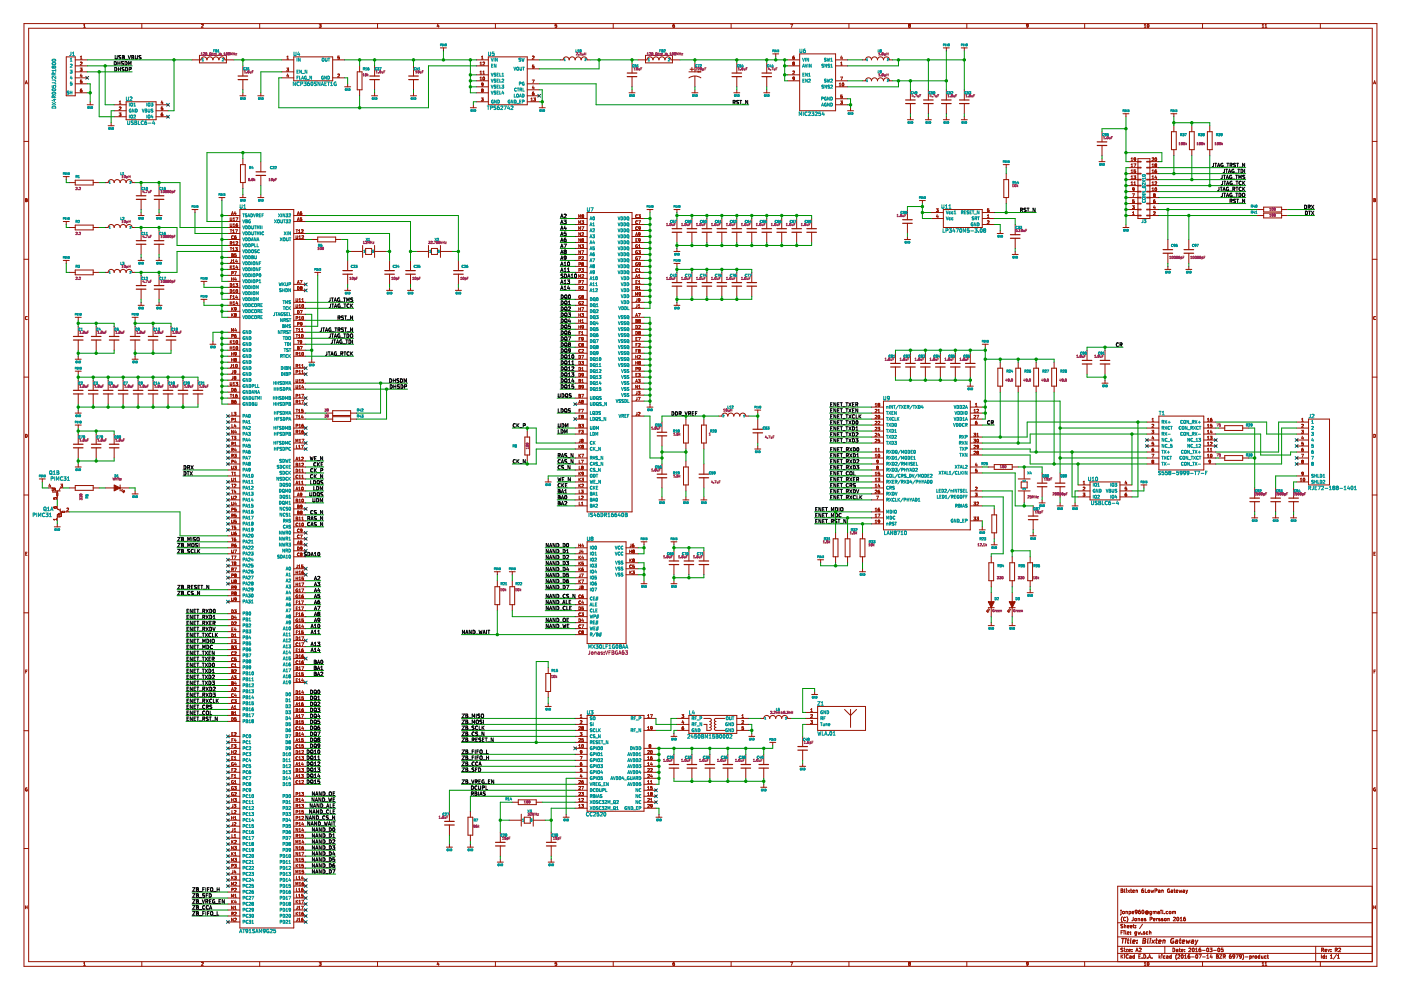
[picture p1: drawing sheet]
<svg xmlns="http://www.w3.org/2000/svg" width="297mm" height="210mm" viewBox="0 0 297 210" stroke-linecap="round" stroke-linejoin="round" font-family="sans-serif">
<g fill="none" stroke="#981200" stroke-width=".21">
<path d="M5.1 5h286.8v199.9h-286.8zM5.4 17.8l.2-.7 .2 .7M5.4 17.6h.3M6.1 6h284.8v197.9h-284.8zM14 12.1h2v8.2h-2zM16 12.7h2.5M16 17.8h2.5M16 19.7h2.5M16 14h2.5M16 15.2h2.5M16 16.5h2.5M17 14.4h.4l-.2 .3 .2 .3h-.4"/>
<path d="M17 12.5h.4M17 13.2h.3l.1 .1-.4 .5h.4M17 12.1l.2-.2v.6M17.2 15.7l-.2 .4h.4M17.3 18.9h-.1a.39 .39 0 0 0 0 .6h.1l.1-.3-.1-.1-.3 .1M17.3 15.9v.4M17.4 17h-.3l-.1 .3 .3-.1 .1 .3h-.4M17.7 5.8h.4M17.7 5.3l.2-.2v.7M30.1 5v1M40.7 12.7h1.9a.63 .63 0 0 1 .6-.6 .63 .63 0 0 1 .7 .6 .63 .63 0 0 1 .6-.6 .63 .63 0 0 1 .6 .6M42.3 11.7h5.7v1.6h-5.7z"/>
<path d="M42.7 5.2l.3-.1 .1 .2-.4 .5h.4M45.1 12.7h.1M45.1 12.7a.63 .63 0 0 1 .7-.6 .63 .63 0 0 1 .6 .6 .63 .63 0 0 1 .7-.6 .63 .63 0 0 1 .6 .6h1.9M51.5 14v2.1M51.5 16.9v2.1M51.5 19.7v.6M55.1 5v1M55.3 19.7v.6M59.7 12.7h2.6M59.7 15.2h2.6M59.7 16.5h2.6M60.8 14.4h.4l-.2 .3 .2 .3h-.4"/>
<path d="M60.8 12.5h.4M60.8 12.1l.2-.2v.6M61 15.7l-.2 .4h.4M61.1 15.9v.4M62.3 12.1h8.2v5h-8.2zM67.7 5.1h.4l-.2 .3h.1v.3l-.3 .1M67.7 5.7v.1M70.5 12.7h2.6M70.5 16.5h2.6M71.9 15.7l-.3 .1M71.9 15.7v.1M71.9 12.2h.1"/>
<path d="M71.9 12.2v.3h-.3M71.9 11.9h-.2l-.1 .3h.3M71.9 15.8v.2l-.3 .3h.4M73.1 18.4h1.2M73.7 17.8v.6M75.7 15.2h1.1v3.8h-1.1zM76.2 14v1.2M76.2 19v1.3M79.4 14v2.1M79.4 16.9v2.1M79.4 19.7v.6M80 5v1"/>
<path d="M87.7 14v2.1M87.7 16.9v2.1M87.7 19.7v.6M92.8 5.1l-.1 .5h.4M93 5.4v.4M93.4 10.2h1.3M94 10.2v.6M101 12.7h2.5M101 19.7h2.5M101 18.4h2.5M101 17.1h2.5M101 15.9h2.5"/>
<path d="M101 14h2.5M101.8 13.8h.3M101.8 17h.3M101.8 13.3l.2-.1v.6M101.8 15.2l.2-.1v.6M101.8 16.5l.2-.2v.7M101.8 15.7h.3M102.1 12.5h.3M102.1 12.1l.2-.2v.6M102.1 19l.1 .2M102.1 19h.1M102.1 19.2l.1 .3 .2-.1v-.2"/>
<path d="M102.1 17.7v.3l.3-.1M102.1 18.9v.1M102.1 18.9h.1M102.1 18.9h.3M102.1 19.2h.1M102.1 17.6h.3M102.1 17.6v.1M102.2 19.2h.1M102.2 19.2h-.1M102.3 19.2h.1M102.4 13.2h.2l.2 .1-.4 .5h.4M102.4 18.9h.1"/>
<path d="M102.4 19.2h.1M102.4 17.6v.1M102.4 15.7h.4M102.4 15.2l.2-.1v.6M102.4 17.7v.4l-.3 .1M102.4 18.9v.1M102.4 19h.1M102.4 16.4a.33 .33 0 0 0-.1 .3 .33 .33 0 0 0 .3 .3l.2-.3-.1-.3M102.4 19l-.1 .2M102.5 16.4h.1M102.5 16.4h-.1M102.6 16.4h.1"/>
<path d="M103.5 12.1h8.3v10.1h-8.3zM105 5v1M111.8 12.7h2.5M111.8 19h2.5M111.8 14.6h2.5M111.8 17.8h2.5M112.8 17h.5l-.3 .6M112.9 12l.2-.1 .1 .2-.4 .4h.4M113 18.2l-.1 .5h.4M113.2 19.5h-.1a.39 .39 0 0 0-.1 .6h.2v-.2l-.1-.1-.2 .1M113.2 18.5v.4M113.2 13.8h-.3v.3l.2-.1 .1 .3-.3 .1"/>
<path d="M118 5.1h-.3v.3h.3v.3h-.3M118.8 12.7h.6a.63 .63 0 0 1 .6-.6 .63 .63 0 0 1 .7 .6 .63 .63 0 0 1 .6-.6 .63 .63 0 0 1 .6 .6 .63 .63 0 0 1 .7-.6 .63 .63 0 0 1 .6 .6 .63 .63 0 0 1 .6-.6 .63 .63 0 0 1 .7 .6h.6M130 5v1M133.4 19.7h1.2M134 13.3v2.2M134 16.2v2.2M134 19v.7M135.3 12.7h1.9a.63 .63 0 0 1 .6-.6 .63 .63 0 0 1 .6 .6 .63 .63 0 0 1 .7-.6 .63 .63 0 0 1 .6 .6M136.9 11.7h5.7v1.6h-5.7zM139.7 12.7h.1M139.7 12.7a.63 .63 0 0 1 .6-.6 .63 .63 0 0 1 .7 .6 .63 .63 0 0 1 .6-.6 .63 .63 0 0 1 .7 .6h1.9M143 5.1l-.3 .2v.4h.3v-.3l-.3 .1"/>
<path d="M146.1 15.2h2.5M146.1 16.5a2.28 2.28 0 0 1 2.5 0M146.3 14.7h.8M146.7 19.7h1.3M146.7 14.3v.8M147.3 13.3v1.9M147.3 16.1v2.3M147.3 19v.7M148 15.2h.1M155 5v1M155.6 19.7h1.3M156.2 13.3v2.2"/>
<path d="M156.2 16.2v2.2M156.2 19v.7M161.9 19.7h1.3M162.6 13.3v2.2M162.6 16.2v2.2M162.6 19v.7M163.8 11.4h1.3M164.5 11.4v.7M167 12.7h2.5M167 17.1h2.5M167 15.9h2.5M167 14h2.5"/>
<path d="M167.6 5.1h.5l-.3 .7M168.1 13.3l.1-.1 .3 .1M168.1 13.3h.1M168.1 13.3l.1 .1M168.1 16.4v.3l.4-.1M168.1 12.2v.1M168.1 12.2h.3M168.1 16.4h.3M168.1 12.2h.1M168.1 16.4h.1M168.2 13.4l-.1 .2 .1 .2 .3-.1-.2-.3M168.2 13.4h.1"/>
<path d="M168.4 11.9h-.1a.39 .39 0 0 0-.1 .6l.3-.1-.1-.2M168.4 15.1h-.3M168.4 15.1h.1M168.4 12.2h.1M168.4 16.4h.1M168.4 16.4v.4l-.3 .2M168.4 15.1v.2l-.3 .4h.4M168.5 13.3h.1M168.5 13.3l-.2 .1M169.5 11.4h7.7v12.1h-7.7zM177.2 12.7h2.5M177.2 18.4h2.5"/>
<path d="M177.2 17.1h2.5M177.2 14h2.5M177.9 18.2h.4M177.9 17.8l.2-.2v.6M178.2 16.3h.4l-.2 .7M178.2 13.8h.4M178.2 13.3l.2-.1v.6M178.4 11.9l-.2 .4h.4M178.5 12.1v.4M178.6 17.7a.33 .33 0 0 0-.1 .3 .33 .33 0 0 0 .3 .2M178.6 17.6h.1a.35 .35 0 0 1 .1 .6M178.6 17.6v.1"/>
<path d="M178.8 18.2h.1M180 5v1M182.9 12.7h.6a.63 .63 0 0 1 .6-.6 .63 .63 0 0 1 .7 .6 .63 .63 0 0 1 .6-.6 .63 .63 0 0 1 .6 .6 .63 .63 0 0 1 .7-.6 .63 .63 0 0 1 .6 .6 .63 .63 0 0 1 .6-.6 .63 .63 0 0 1 .7 .6h.6M182.9 17.1h.6a.63 .63 0 0 1 .6-.6 .63 .63 0 0 1 .7 .6 .63 .63 0 0 1 .6-.6 .63 .63 0 0 1 .6 .6 .63 .63 0 0 1 .7-.6 .63 .63 0 0 1 .6 .6 .63 .63 0 0 1 .6-.6 .63 .63 0 0 1 .7 .6h.6M192.7 5.5v.2M192.7 5.7v.1M192.7 5.4v.1M192.8 5.4l-.2-.1 .2-.2 .2 .1-.1 .2M192.8 5.4h.1M192.8 5.4h-.1M192.9 5.4l.1 .3-.3 .1M193 19v2.2"/>
<path d="M196.8 19v2.2M200 10.2h1.3M200.6 10.2v.6M200.6 19v2.2M203.8 10.2h1.3M204.5 10.2v.6M204.5 19v2.2M205 5v1M217.9 5.8h-.2M217.9 5.7v.1M218 5.4l-.3 .1-.1-.2 .4-.1-.1 .5M230 5v1"/>
<path d="M242.6 5.3l.2-.2v.7M242.6 5.8h.4M243.3 5.2l.1-.1a.3 .3 0 0 1 .2 .4 .3 .3 0 0 1-.3 .2zM255 5v1M267.6 5.8h.4M267.6 5.3l.2-.2v.7M268.2 5.8h.4M268.2 5.3l.2-.2v.7M279.9 5v1M291.2 17.8l.2-.7 .3 .7M291.3 17.6h.3M5.1 30h1"/>
<path d="M13.4 37.4h1.3M14 37.4v.7M14.7 38.7h1.3M16 38.2h3.8v1h-3.8zM18.5 22.2h1.3M19.1 21.6v.6M19.8 38.7h1.2M22.3 38.7h.6a.63 .63 0 0 1 .7-.6 .63 .63 0 0 1 .6 .6 .63 .63 0 0 1 .6-.6 .63 .63 0 0 1 .7 .6 .63 .63 0 0 1 .6-.6 .63 .63 0 0 1 .6 .6 .63 .63 0 0 1 .7-.6 .63 .63 0 0 1 .6 .6h.6M22.9 26.7h1.3M23.6 26v.7M24.2 22.2h2.5M24.2 23.5h2.5"/>
<path d="M24.2 24.8h2.5M25.3 24h.3l-.2 .2 .2 .1v.2M25.3 24.5l.3 .1M25.3 21.6l.2-.2v.6M25.3 22h.3M25.6 22.7h.1M25.6 22.7h-.3M25.6 22.7v.3l-.3 .3h.3M25.6 24.5v.1M26.7 21.6h6.4v3.8h-6.4zM29.9 39.4v2.1M33.1 22.2h2.5"/>
<path d="M33.1 23.5h2.5M33.1 24.8h2.5M33.7 39.4v2.1M34.2 23.3h.1M34.3 21.4l-.1 .4h.4M34.5 24h-.1a.39 .39 0 0 0-.1 .6h.2v-.3l-.1-.1-.2 .1M34.5 21.6v.4M34.5 22.7h-.3v.3l.3 .1v.2h-.3M50.9 20.3h1.2M51 34.9h1v3.8h-1zM51.5 33.6v1.3M51.5 38.7v1.3"/>
<path d="M54.7 20.3h1.2M55.3 34.3v2.1M55.3 37.2v2.2M78.8 20.3h1.3M87 20.3h1.3M99.7 22.8h1.3M100.4 22.2v.6M101 21.6h2.5M102.1 20.8h.3l-.2 .2 .2 .3-.3 .1M111.8 21.6h2.5M111.8 20.3h2.5M112.6 21.4h.3"/>
<path d="M112.6 21l.2-.2v.6M113.1 20.8h.4l-.2 .2 .2 .3-.4 .1M114.3 22.8h1.3M115 22.2v.6M177.2 22.2h2.5M177.2 20.9h2.5M178.2 21.4h.4l-.2 .3 .2 .2-.4 .1M178.6 20.1h-.3l-.1 .3h.3l.1 .3h-.4M179.7 23.5h1.3M180.3 22.8v.7M192.4 25.4h1.3M193 22v2.1"/>
<path d="M193 24.8v.6M196.2 25.4h1.3M196.8 22v2.1M196.8 24.8v.6M200 25.4h1.3M200.6 22v2.1M200.6 24.8v.6M203.8 25.4h1.3M204.5 22v2.1M204.5 24.8v.6M212.7 34.9h1.3M212.8 38.1h1v3.8h-1z"/>
<path d="M213.3 34.9v.6M213.3 36.8v1.3M233 34.3h1.3M233.6 27.9v2.2M233.6 30.8v2.2M233.6 33.6v.7M238.1 24.1h1.3M238.7 24.1v.7M239.4 34.3h1.9M239.4 39.4h1.9M239.4 38.1h1.9M239.4 36.8h1.9"/>
<path d="M239.4 35.5h1.9M239.8 36.2l.2-.2v.6M239.8 34.1h.4M239.8 39.2h.4M239.8 33.7l.2-.2v.6M239.8 34.9l.2-.2v.7M239.8 37.5l.2-.2v.6M239.8 38.7l.2-.1v.6M239.8 37.9h.4M239.8 36.6h.4M239.8 35.4h.4M240.2 39.9v.3l.3-.1"/>
<path d="M240.2 39.9h.2M240.2 39.9h.1M240.4 37.3h.4l-.2 .2 .1 .1M240.4 34.7h.4l-.2 .7M240.4 38.7l.2-.1v.6M240.4 39.9h.1M240.4 39.2h.4M240.5 39.9v.4l-.3 .2M240.5 36.3h-.1M240.5 36.3h.2M240.7 33.8h-.2v-.3l.3 .1v.4l-.3 .1M240.7 37.6h.1"/>
<path d="M240.7 36.3h.1M240.8 36.3l-.1 .3h-.3M240.8 37.6l-.1 .3h-.3M240.8 36h-.3l-.1 .3M240.8 33.8h-.1M240.8 33.8h.1M241.3 33.6h2.5v12.7h-2.5zM241.3 34.2h.6v.1h-.6M241.3 35.5h.6v.1h-.6M241.3 36.7h.6v.2h-.6M241.3 38h.6v.1h-.6M241.3 39.3h.6v.1h-.6"/>
<path d="M243.8 34.2h-.6v.1h.6M243.8 35.5h-.6v.1h.6M243.8 36.7h-.6v.2h.6M243.8 38h-.6v.1h.6M243.8 39.3h-.6v.1h.6M243.8 34.3h1.9M243.8 39.4h1.9M243.8 38.1h1.9M243.8 36.8h1.9M243.8 35.5h1.9M244.3 37.5l.1-.2v.6M244.3 36.2l.1-.2v.6"/>
<path d="M244.3 40l.1-.2v.7M244.3 34.9l.1-.2v.7M244.3 38.7l.1-.1v.6M244.3 33.5h.2l.1 .2-.4 .4h.4M244.3 39.2h.3M244.3 37.9h.3M244.3 36.6h.3M244.3 35.4h.3M244.9 34.9h.1M244.9 36.3h.3v.3h-.3zM244.9 34.9l.1-.2 .2 .2M244.9 34.9l.1 .1"/>
<path d="M244.9 38.6h.2l.1 .1-.4 .5h.4M244.9 38.6h.1M244.9 36.3v.1M244.9 33.5h.1a.29 .29 0 0 1 .3 .3 .29 .29 0 0 1-.4 .2zM244.9 39.9a.33 .33 0 0 0-.1 .3 .33 .33 0 0 0 .3 .3l.1-.3v-.3M245 39.9h-.1M245 39.9h.1M245 35l-.1 .1 .1 .3 .2-.1-.1-.3M245 35h.1M245 37.3l-.1 .4h.4M245.1 39.9h.1M245.2 37.5v.4"/>
<path d="M245.2 36l-.3 .3M245.2 34.9l-.1 .1M245.2 34.9h.1M248.2 24.1h1.3M248.4 27.9h1v3.8h-1zM248.9 24.1v.7M248.9 26.7v1.2M248.9 31.7v1.3M252.2 27.9h1v3.8h-1zM252.7 26.7v1.2M252.7 31.7v1.3M256 27.9h1v3.8h-1z"/>
<path d="M256.5 26.7v1.2M256.5 31.7v1.3M290.9 30h1M5.1 55h1M5.4 42.4h.2M5.6 42.4l.1 .3M5.6 42.4l.1-.2-.3-.1v.7l.3-.1M5.7 42.7h.1M13.4 47h1.3M13.4 55.2h1.3M14 47v.6M14 55.2v.7"/>
<path d="M14.7 48.2h1.3M14.7 57.8h1.3M16 47.7h3.8v1h-3.8zM16 57.2h3.8v1.1h-3.8zM19.8 48.2h1.2M19.8 57.8h1.2M22.3 48.2h.6a.63 .63 0 0 1 .7-.6 .63 .63 0 0 1 .6 .6 .63 .63 0 0 1 .6-.6 .63 .63 0 0 1 .7 .6 .63 .63 0 0 1 .6-.6 .63 .63 0 0 1 .6 .6 .63 .63 0 0 1 .7-.6 .63 .63 0 0 1 .6 .6h.6M22.3 57.8h.6a.63 .63 0 0 1 .7-.7 .63 .63 0 0 1 .6 .7 .63 .63 0 0 1 .6-.7 .63 .63 0 0 1 .7 .7 .63 .63 0 0 1 .6-.7 .63 .63 0 0 1 .6 .7 .63 .63 0 0 1 .7-.7 .63 .63 0 0 1 .6 .7h.6M29.3 45.7h1.2M29.3 55.2h1.2M29.9 42.3v2.1M29.9 45.1v.6"/>
<path d="M29.9 48.9v2.1M29.9 51.8v2.1M29.9 54.6v.6M29.9 58.4v2.1M33.1 45.7h1.3M33.1 55.2h1.3M33.7 42.3v2.1M33.7 45.1v.6M33.7 48.9v2.1M33.7 51.8v2.1M33.7 54.6v.6M33.7 58.4v2.1"/>
<path d="M40.7 44.4h1.3M41.3 44.4v.7M42.6 59.7h1.3M43.2 59.7v.6M46.4 41.9h1.3M47.1 41.9v.6M48.3 45.7h2.6M48.3 59.7h2.6M48.3 47h2.6M48.3 54.6h2.6M48.3 50.8h2.6M48.3 58.4h2.6"/>
<path d="M48.3 52h2.6M48.3 49.5h2.6M48.3 53.3h2.6M48.3 55.9h2.6M48.3 57.1h2.6M48.3 48.2h2.6M48.8 46.2l.1 .6 .3-.1v-.5M48.8 47.4l.1 .7 .3-.1v-.6M48.8 48.7h.4M48.8 52.5h.4M48.8 56.3v.7M48.9 56.6l.3 .4"/>
<path d="M49 51.6l.2 .3M49 48.7v.6M49 52.5v.6M49.1 55.1l-.1 .5-.2 .1M49.1 45.5l.2-.6 .2 .6M49.1 58.9v.6M49.1 59.2h.4M49.1 53.8l.4 .1-.1 .5h-.3zM49.1 57.9h.4v-.2l-.4-.1v.6M49.1 54.1h.2M49.1 51.3l-.3-.1v.7M49.1 51.3h.1"/>
<path d="M49.1 45.4h.3M49.1 51.3v.2l-.3 .1M49.2 56.3l-.4 .4M49.3 48.9l.2-.2v.6M49.3 52.7l.2-.2v.6M49.3 55.2l.2-.1v.6M49.3 49.3h.4M49.3 53.1h.4M49.3 55.7h.4M49.4 51.4l.2-.2v.7M49.4 56.5l.2-.2v.7M49.4 51.9h.4"/>
<path d="M49.4 57h.4M49.4 46.8h.4M49.4 46.3l.2-.1v.6M49.4 47.6l.2-.2v.7M49.4 48.1h.4M49.5 50a.3 .3 0 0 0-.4 .3 .3 .3 0 0 0 .4 .3M49.5 50h.1M49.5 58.9v.6M49.5 50.5v.1M49.7 57.6h.4l-.3 .6M49.7 50.3h.3v.2M49.8 50.5v.1"/>
<path d="M49.8 50.6h.2M49.8 50v.5M49.8 44.9l-.1 .4h.4M49.8 50h.1M49.9 58.8l-.2 .5h.4M49.9 52.5h.4l-.2 .3 .2 .2-.4 .1M49.9 48.7h.4l-.2 .6M49.9 53.1h.1M50 45.1v.4M50 46.2h.4l-.2 .6M50 54.1h.1M50 50h-.2"/>
<path d="M50 59.1v.4M50 47.8l.3-.1 .1 .3M50 54.1v.3h-.3M50 53.8h-.2l-.1 .3h.3M50 50.5v.1M50 51.3l.3-.1 .1 .2-.4 .5h.4M50 51.3h.1M50.1 48h.1M50.1 55l-.2 .5h.4M50.1 48h.2M50.1 47.5v.5M50.2 47.5h-.1"/>
<path d="M50.2 56.3l-.2 .4h.4M50.2 55.3v.4M50.3 56.5v.5M50.3 47.4l-.1 .1M50.4 48h-.1M50.9 44.4h11.4v152.4h-11.4zM50.9 41.9h1.2M51.5 41.3v.6M54.7 41.9h1.2M55.3 41.3v.6M62.3 45.7h2.5M62.3 47h2.5"/>
<path d="M62.3 50.8h2.5M62.3 49.5h2.5M62.8 50v.5M62.8 48.7h.3M62.8 50.5v.1M62.8 50.6h.3M62.9 48.7v.6M63 46.8l.2-.6 .3 .6M63 45.5l.2-.6 .3 .6M63.1 45.4h.3M63.1 46.6h.3M63.1 60h.3"/>
<path d="M63.1 50.5v.1M63.1 50v.5M63.3 48.9l.2-.2v.6M63.3 49.3h.4M63.4 50.6h.4M63.4 50.2l.2-.2v.6M63.6 59.5h.4l-.2 .6M63.6 46.7l.1 .1M63.9 44.9l-.2 .1-.1 .4 .4 .1-.1-.4-.3 .2M63.9 48.7h.2l.2 .2-.4 .4h.4M63.9 48.7v.1M64 46.2h-.3l-.1 .3h.4l-.1 .3h-.2"/>
<path d="M64 50h.2l.2 .2-.4 .4h.4M66.1 50.8h1.3M66.7 57.8h1.3M67.4 50.3h3.8v1h-3.8zM67.4 57.8v.6M71.2 50.8h1.2M73.7 55.2v2.2M73.7 58.1v2.2M74.3 53.3h2.6M76.9 52v2.6M77.5 52.7h1.3v1.2h-1.3zM79.4 53.3h2.6"/>
<path d="M79.4 52v2.6M82.6 55.2v2.2M82.6 58.1v2.2M87 55.2v2.2M87 58.1v2.2M88.3 53.3h2.5M90.8 52v2.6M91.5 52.7h1.2v1.2h-1.2zM93.4 53.3h2.5M93.4 52v2.6M97.2 55.2v2.2M97.2 58.1v2.2"/>
<path d="M121.9 55.2h2.6M121.9 57.8h2.6M121.9 59h2.6M121.9 52.7h2.6M121.9 50.1h2.6M121.9 46.3h2.6M121.9 53.9h2.6M121.9 47.6h2.6M121.9 48.9h2.6M121.9 51.4h2.6M121.9 56.5h2.6M122.7 46.2v-.7l.2 .5 .2-.5v.7"/>
<path d="M122.7 47.4v-.6l.2 .5 .2-.5v.6M122.7 48.7v-.6l.2 .4 .2-.4v.6M122.7 58.9v-.7l.2 .5 .2-.5v.7M122.7 54.7h.4v-.2l-.4-.1v.7M122.7 59.8h.4v-.2l-.4-.1v.6M122.7 56h.4v-.2l-.4-.1v.6M122.7 57.3l.4-.1v-.2h-.4v.6M123.1 49.3v.7l-.4-.7v.7M123.1 50.6v.6l-.4-.6v.6M123.1 51.9v.6l-.4-.6v.6M123.1 53.1v.7l-.4-.7v.7M123.3 59.5h.4l-.2 .6"/>
<path d="M123.3 57h.4l-.2 .2h.1M123.3 51.9h.4l-.2 .2 .2 .1v.2l-.3 .1M123.3 53.1h.4l-.2 .7M123.3 52.4l.1 .1M123.3 54.5l.3-.1 .1 .2-.4 .5h.4M123.3 55.8l.2-.1 .2 .1M123.3 55.8h.1M123.3 55.8l.1 .1M123.4 46.8h.3l-.2 .2 .2 .1v.3M123.4 49.4l.2-.1 .1 .2-.4 .5h.4M123.4 48.1h.4l-.3 .6M123.4 47.4h.3"/>
<path d="M123.4 55.9h.1M123.4 50.7v.1M123.4 50.9v.3M123.4 58.3l.2-.1 .1 .2-.3 .5h.3M123.4 50.8v.1M123.4 51.2h.1M123.4 55.9l.1 .1M123.4 50.6l.3 .1-.1 .2M123.4 50.6v.1M123.4 50.9h.1M123.5 56l-.2 .1 .2 .2 .2-.1-.1-.2M123.5 56h.1"/>
<path d="M123.5 50.9h-.1M123.5 50.9h.1M123.5 45.8l-.1 .1 .1 .3 .2-.1v-.2M123.5 45.8h.1M123.6 50.9l.1 .3h-.3M123.6 45.8h.1M123.6 57.2l.1 .1M123.6 55.9v.1M123.7 57.3l-.1 .3-.3-.1M123.7 55.9h-.1M123.7 45.6h-.3l.1 .2M123.7 45.6h.1"/>
<path d="M123.7 45.8v.1M123.7 55.8h.1M123.7 55.8v.1M123.7 45.6l-.1 .2M123.7 47.4h.1M124.5 45.1h9.5v63.4h-9.5zM134 55.2h2.5M134 57.8h2.5M134 59h2.5M134 52.7h2.5M134 50.1h2.5M134 46.3h2.5"/>
<path d="M134 53.9h2.5M134 47.6h2.5M134 48.9h2.5M134 51.4h2.5M134 56.5h2.5M134.8 58.9l.2-.7 .2 .7M134.8 50l.2-.7 .2 .7M134.8 58.7h.3M134.8 49.8h.3M134.8 59.8h.2M134.8 50.9h.2M135.1 54.5a.29 .29 0 0 0-.3 .2 .29 .29 0 0 0 .4 .3l-.2-.2"/>
<path d="M135.1 53.2a.29 .29 0 0 0-.3 .3 .29 .29 0 0 0 .4 .2l-.2-.2M135.1 50.6h-.3v.6h.3M135.1 59.5h-.3v.6h.3M135.1 51.9a.29 .29 0 0 0-.3 .3 .29 .29 0 0 0 .4 .2l-.2-.2M135.1 55.7a.29 .29 0 0 0-.3 .3 .29 .29 0 0 0 .4 .3l-.2-.2M135.2 45.6a.28 .28 0 0 0-.4 .2 .28 .28 0 0 0 .4 .3M135.2 46.9a.28 .28 0 0 0-.4 .2 .28 .28 0 0 0 .4 .3M135.2 57a.28 .28 0 0 0-.4 .3 .28 .28 0 0 0 .4 .2M135.2 48.1a.28 .28 0 0 0-.4 .3 .28 .28 0 0 0 .4 .2M135.4 58.4l.1-.2v.7M135.4 58.9h.3M135.4 45.5h.4l-.2 .3 .2 .3h-.4"/>
<path d="M135.4 46.8h.4l-.3 .6M135.4 54.4h.4l-.3 .7M135.4 53.7h.3M135.4 53.1h.4l-.2 .3 .2 .3M135.4 59.7l.2-.2v.6M135.4 57.6h.4M135.4 52.5h.4M135.4 52.1l.2-.2v.6M135.4 57.1l.2-.1v.6M135.6 51.2h-.2M135.6 51.2h.1M135.7 50.6l-.3 .1v.2l.1 .1 .2-.1"/>
<path d="M135.7 50.6v.1M135.7 50.7l-.1 .5M135.7 49.6l-.3 .1v-.3l.3 .1v.3l-.3 .2M135.8 48.3l-.3 .1-.1-.3 .4 .1-.1 .4-.2 .1M135.8 56l-.3 .1-.1-.3h.4l-.1 .5h-.2M135.8 53.7h-.1M137.2 44.4h1.2M137.8 44.4v.7M142.9 44.4h1.3M142.9 53.3h1.3M142.9 55.9h1.3M143.5 44.4v.7"/>
<path d="M143.5 46.3v2.2M143.5 49.3v2.1M143.5 52.7v.6M143.5 55.9v.6M143.5 57.8v2.1M146.7 46.3v2.2M146.7 49.3v2.1M146.7 57.8v2.1M149.9 46.3v2.2M149.9 49.3v2.1M149.9 57.8v2.1M153 46.3v2.2"/>
<path d="M153 49.3v2.1M153 57.8v2.1M156.2 46.3v2.2M156.2 49.3v2.1M156.2 57.8v2.1M159.4 46.3v2.2M159.4 49.3v2.1M159.4 57.8v2.1M162.6 46.3v2.2M162.6 49.3v2.1M165.7 46.3v2.2M165.7 49.3v2.1"/>
<path d="M168.9 46.3v2.2M168.9 49.3v2.1M172.1 46.3v2.2M172.1 49.3v2.1M191.8 50.8h1.2M192.4 44.4v2.2M192.4 47.3v2.2M192.4 50.1v.7M194.9 42.5h1.3M195.6 42.5v.7M197.5 45.1h2.5M197.5 46.3h2.5"/>
<path d="M198.5 44.3h.4l-.2 .2 .2 .3h-.4M198.7 45.5l-.2 .5h.4M198.9 45.7v.5M200 44.4h8.3v3.8h-8.3zM208.3 45.1h2.5M208.3 46.3h2.5M208.3 47.6h2.5M209.3 46.2h.4M209.3 46.9l.3-.1 .1 .2-.4 .4h.4M209.3 45.7l.2-.2v.7M209.7 44.3h-.3l-.1 .3 .3-.1 .1 .3h-.4M211.4 49.5h1.3"/>
<path d="M212.1 48.9v.6M213.3 41.9v1.3M214.6 53.9h1.3M215.2 47.6v2.2M215.2 50.5v2.2M215.2 53.3v.6M238.1 48.2h1.3M238.7 47.6v.6M239.4 44.4h1.9M239.4 45.7h1.9M239.4 41.9h1.9M239.4 43.2h1.9"/>
<path d="M239.4 40.6h1.9M240.1 43.6h.4l-.2 .3 .2 .2-.4 .1M240.1 41.1h.4l-.3 .6M240.1 45.5h.4M240.1 45.1l.2-.2v.6M240.5 42.4h-.3l-.1 .3 .3-.1 .1 .3h-.4M241.3 40.6h.6v.1h-.6M241.3 41.8h.6v.2h-.6M241.3 43.1h.6v.1h-.6M241.3 44.4h.6v.1h-.6M241.3 45.6h.6v.2h-.6M243.8 44.4h1.9"/>
<path d="M243.8 45.7h1.9M243.8 41.9h1.9M243.8 40.6h-.6v.1h.6M243.8 41.8h-.6v.2h.6M243.8 43.1h-.6v.1h.6M243.8 44.4h-.6v.1h.6M243.8 45.6h-.6v.2h.6M243.8 43.2h1.9M243.8 40.6h1.9M244.3 40.5h.3M244.6 41.2h.1M244.6 41.2l.1 .2"/>
<path d="M244.6 41.4l.1 .3 .2-.1v-.2M244.6 41.1h.3M244.6 41.1v.1M244.6 41.4h.1M244.7 42.4l-.1 .5 .1 .1 .2-.1-.1-.3-.2 .1M244.7 42.4h.1M244.7 41.4h.1M244.7 41.4h-.1M244.7 43.6l-.1 .4h.4M244.8 41.4h.1M244.9 44.9l-.3 .1M244.9 44.9v.1"/>
<path d="M244.9 43.8v.5M244.9 42.4h-.2M244.9 41.1v.1M244.9 41.4h.1M244.9 45v.2l-.4 .3h.4M244.9 41.2h.1M244.9 41.2l-.1 .2M247 57.1h1.2M247.6 50.8v2.1M247.6 53.7v2.2M247.6 56.5v.6M251.4 57.1h1.3"/>
<path d="M252.1 50.8v2.1M252.1 53.7v2.2M252.1 56.5v.6M266.7 44.4h1.2M266.7 45.7h1.2M267.9 43.9h3.8v1h-3.8zM267.9 45.2h3.8v1h-3.8zM271.7 44.4h1.3M271.7 45.7h1.3M290.9 55h1M291.3 42.1l.3 .1-.1 .6h-.2zM291.3 42.4h.2"/>
<path d="M5.1 80h1M5.8 67.2a.29 .29 0 0 0-.4 .2 .29 .29 0 0 0 .4 .3M16 67.3h1.2M16 76.2h1.2M16 78.7h1.2M16.6 67.3v.6M16.6 69.2v2.1M16.6 72.1v2.2M16.6 75.5v.7M16.6 78.7v.6M20.4 69.2v2.1M20.4 72.1v2.2"/>
<path d="M24.2 69.2v2.1M24.2 72.1v2.2M28 67.3h1.3M28 76.2h1.3M28.6 67.3v.6M28.6 69.2v2.1M28.6 72.1v2.2M28.6 75.5v.7M29.3 64.7h1.2M29.9 61.3v2.2M29.9 64.1v.6M32.5 69.2v2.1"/>
<path d="M32.5 72.1v2.2M33.1 64.7h1.3M33.7 61.3v2.2M33.7 64.1v.6M36.3 69.2v2.1M36.3 72.1v2.2M42.6 63.5h1.3M43.2 63.5v.6M44.5 73h1.3M45.1 72.4v.6M48.3 70.4h2.6M48.3 71.7h2.6"/>
<path d="M48.3 74.3h2.6M48.3 76.8h2.6M48.3 67.3h2.6M48.3 75.5h2.6M48.3 79.3h2.6M48.3 66h2.6M48.3 73h2.6M48.3 62.2h2.6M48.3 78.1h2.6M48.3 60.9h2.6M48.3 63.5h2.6M48.3 64.7h2.6"/>
<path d="M48.8 73.8h.4M48.8 63.9v.7M48.8 73.5v.6M48.8 64.2h.4M48.8 60.1a.32 .32 0 0 1 .4 .3 .32 .32 0 0 1-.4 .4zM48.8 61.4a.32 .32 0 0 1 .4 .3 .32 .32 0 0 1-.4 .3zM48.8 72.2v.6M48.9 63h.2M48.9 72.5l.3 .3M49.1 70.3v-.7l.2 .5 .2-.5v.7M49.1 77.3l-.1 .5-.2 .1M49.1 74.7v.7"/>
<path d="M49.1 76v.6M49.1 76.3h.4M49.1 75h.4M49.1 71.2h.4v-.2l-.4-.1v.7M49.1 65.2v.6M49.1 66.5v.6M49.2 63.9v.7M49.2 73.5v.6M49.2 62.7h-.3v.6M49.2 72.2l-.4 .4M49.2 66.8l.3 .3M49.2 65.5l.3 .3"/>
<path d="M49.3 77.4l.2-.1v.6M49.3 77.9h.4M49.4 78.5v.5l-.3 .2M49.4 79.8v.5l-.3 .1M49.4 63.3h.3M49.4 62.8l.2-.1v.6M49.4 60.8h.4M49.4 72.8h.4M49.4 62h.4M49.4 60.3l.2-.2v.7M49.4 61.6l.2-.2v.6M49.4 72.4l.2-.2v.6"/>
<path d="M49.4 74.1h.4M49.4 64.1l.2-.2v.7M49.4 73.6l.2-.1v.6M49.4 64.6h.4M49.5 74.7v.7M49.5 76v.6M49.5 66.5l-.4 .3M49.5 65.2l-.4 .4M49.6 79.9v.1M49.6 80l.2 .1M49.6 79.9l.2-.1 .2 .1M49.7 71.3l.3-.1v.3"/>
<path d="M49.7 66.6h.1M49.7 66.6l.1 .2M49.8 66.8v.3l.3-.1-.1-.2M49.8 65.3v.3l.3-.1M49.8 71.5h.1M49.8 66.5l-.1 .1M49.8 76.2l.2-.2 .1 .1-.1 .2M49.8 74.8v.3l.3-.1M49.8 76.3v.3M49.8 76.2h.1M49.8 76.6h.1M49.8 71.5h.2"/>
<path d="M49.8 66.5h.2M49.8 66.5h.1M49.8 66.8h.1M49.8 65.2h.2M49.8 65.2v.1M49.8 74.8h.3l-.1 .5M49.8 76.2l.1 .1M49.8 76.3h.1M49.8 74.8h.1M49.8 71v.5M49.8 71h.1M49.8 66.8h.2"/>
<path d="M49.9 76.3h.1M49.9 76.3h-.1M49.9 69.6l-.1 .5h.4M50 66.8h.1M50 76.3l.1 .3h-.3M50 75.3l-.2 .1M50 77.8h.1M50 60.1h.4l-.2 .3 .2 .3h-.4M50 77.3h.1a.29 .29 0 0 1 .2 .3 .29 .29 0 0 1-.3 .2zM50 78.8l-.3 .1v-.3l.3 .1-.1 .4-.2 .1M50 79.9v.1M50 80l-.1 .1"/>
<path d="M50 75.3h.1M50 70.9l-.2 .1M50 66.5h.1M50 65.2v.1M50 65.3v.4l-.2 .1M50 71.5h.1M50 66.5l.1 .1M50.1 69.9v.4M50.1 61.5l.1-.1a.29 .29 0 0 1 .2 .3 .29 .29 0 0 1-.3 .3zM50.1 72.3v.5M50.1 66.6h.1M50.1 66.6l-.1 .2"/>
<path d="M50.1 72.8h.1M50.1 73.5h.1a.29 .29 0 0 1 .2 .3 .29 .29 0 0 1-.3 .2zM50.1 72.2h.2M50.1 72.8h.2M50.1 72.2v.1M50.1 62.6l-.1 .5h.4M50.2 63.9l-.2 .5h.4M50.3 62.9v.4M50.3 72.2v.1M50.3 72.3v.5M50.3 72.8h.1M50.3 64.2v.4"/>
<path d="M62.3 70.4h2.5M62.3 71.7h2.5M62.3 60.3h2.5M62.3 74.3h2.5M62.3 66.6h2.5M62.3 61.6h2.5M62.3 75.5h2.5M62.3 79.3h2.5M62.3 69.2h2.5M62.3 73h2.5M62.3 78.1h2.5M62.3 67.9h2.5"/>
<path d="M62.3 65.4h2.5M62.3 64.1h2.5M62.8 70.9h.3M62.8 64.6l.1 .6 .2-.1v-.5M62.8 63.3l.1 .6 .2-.1v-.5M62.8 69.6h.3M62.8 67.4h.3v-.2l-.3-.1v.6M62.8 75.1l.3-.1v-.2l-.3-.1v.7M62.8 78.9l.3-.1v-.2l-.3-.1v.7M62.8 77.6h.3v-.3h-.3v.6M62.9 75.1l.2 .3M62.9 77.6l.2 .3"/>
<path d="M62.9 69.6v.7M62.9 70.9v.7M63 60.1l.2-.6 .3 .6M63.1 72.2h.3M63.1 60.8a.32 .32 0 0 1 .3 .3 .32 .32 0 0 1-.3 .3zM63.1 65.8a.32 .32 0 0 1 .3 .4 .32 .32 0 0 1-.3 .3zM63.1 73.8h.2M63.2 72.2v.6M63.3 73.8l.1 .2M63.3 73.8l.1-.3h-.3v.6h.3M63.3 71.6h.4M63.3 69.8l.2-.2v.7"/>
<path d="M63.3 71.1l.2-.2v.7M63.3 70.3h.4M63.4 68.4h-.3v.6M63.4 75.4h.3M63.4 79.2h.3M63.4 68.4h.1M63.4 67.3l.2-.2v.6M63.4 74.9l.2-.2v.7M63.4 77.4l.2-.1v.6M63.4 78.7l.2-.2v.7M63.4 77.9h.3M63.4 67.7h.3"/>
<path d="M63.4 65.2h.4M63.4 63.5l.2-.2v.6M63.4 64.8l.2-.2v.6M63.4 63.9h.4M63.4 68.4v.3h-.3M63.4 74v.1M63.6 72.3l.1 .3 .3-.1M63.7 73.5h.4l-.3 .6M63.7 65.8h.4l-.3 .7M63.7 72.2h.2M63.7 72.2l-.1 .1M63.7 60.9h.1"/>
<path d="M63.7 60.9l.1-.1 .2 .1M63.7 60.9l.1 .1M63.8 61l-.1 .2 .1 .2 .2-.1-.1-.3M63.8 61h.1M63.8 72.8h-.1M63.9 72.8h-.1M63.9 72.2v.1M63.9 70.3h.4M63.9 69.8l.2-.2v.7M63.9 72.3v.5M64 71v.5M64 71.5h.1"/>
<path d="M64 79.2h.4M64 77.9h.4M64 77.4l.2-.1v.6M64 78.7l.2-.2v.7M64 71h.1M64 71h.2M64 71.5h.2M64 63.9h.4M64 63.5l.2-.2v.6M64 67.2l.1-.1a.29 .29 0 0 1 .3 .3 .29 .29 0 0 1-.4 .3zM64 74.8l.1-.1a.29 .29 0 0 1 .3 .4 .29 .29 0 0 1-.4 .2zM64 68.7h-.3v-.3l.3 .1v.5h-.3"/>
<path d="M64 60.9h.1M64 60.9l-.1 .1M64.1 64.6a.31 .31 0 0 0-.1 .4 .31 .31 0 0 0 .3 .2v-.6M64.1 64.6h.2M64.1 64.6h.1M64.2 71h.1M64.2 71v.5M64.2 71.5h.1M64.3 64.6h.1M65.5 76.8h1.2M66.1 76.2v.6M73.1 61.6h1.2"/>
<path d="M73.7 60.9v.7M82 61.6h1.2M82.6 60.9v.7M86.4 61.6h1.3M87 60.9v.7M96.6 61.6h1.2M97.2 60.9v.7M121.9 60.3h2.6M121.9 61.6h2.6M121.9 67.3h2.6M121.9 66h2.6M121.9 63.5h2.6"/>
<path d="M121.9 64.7h2.6M121.9 76.2h2.6M121.9 78.7h2.6M121.9 71.1h2.6M121.9 68.5h2.6M121.9 74.9h2.6M121.9 69.8h2.6M121.9 73.6h2.6M121.9 77.4h2.6M121.9 80h2.6M121.9 72.4h2.6M122.7 65.2v.6"/>
<path d="M122.7 66.5v.6M122.7 67.7v.7M122.7 69v.6M122.7 68.1h.4M122.7 66.8h.4M122.7 65.5h.4M122.7 69.3h.4M122.7 61.1l.4-.1v-.2h-.4v.6M122.7 75.4a.32 .32 0 0 1 .4 .3 .32 .32 0 0 1-.4 .3zM122.7 76.6a.32 .32 0 0 1 .4 .3 .32 .32 0 0 1-.4 .4zM122.7 79.2a.32 .32 0 0 1 .4 .3 .32 .32 0 0 1-.4 .3zM122.7 77.9a.32 .32 0 0 1 .4 .3 .32 .32 0 0 1-.4 .3z"/>
<path d="M122.8 70.6h.2M122.8 71.9h.2M122.9 61.1l.2 .3M123.1 74.1a.3 .3 0 0 0-.4 .3 .3 .3 0 0 0 .4 .3M123.1 72.9a.3 .3 0 0 0-.4 .2 .3 .3 0 0 0 .4 .3M123.1 64a.29 .29 0 0 0-.4 .3 .29 .29 0 0 0 .4 .2l-.1-.2M123.1 62.7a.29 .29 0 0 0-.4 .3 .29 .29 0 0 0 .4 .2l-.1-.2M123.1 74.1v.1M123.1 72.9h.1M123.1 71.6h-.3v.6M123.1 70.3h-.3v.6M123.1 65.2v.6"/>
<path d="M123.1 66.5v.6M123.1 67.7v.7M123.1 69v.6M123.1 73.4h.1M123.1 74.7h.1M123.3 70.9h.4M123.3 70.5l.2-.2v.6M123.3 76.6h.4l-.2 .3h.1M123.3 75.4h.4l-.2 .6M123.3 77.2h.3M123.3 66.5h.4l-.2 .2 .2 .1v.2h-.4M123.3 65.2h.4l-.2 .6"/>
<path d="M123.3 71.6l.1 .3 .3-.1M123.3 60.8h.3l.1 .1-.4 .5h.4M123.3 78.5h.4M123.3 78.1l.2-.2v.6M123.3 62.8l.2-.1 .2 .1M123.3 62.8h.1M123.3 62.8l.2 .1M123.4 71.6h.2M123.4 68.4h.3M123.4 67.9l.1-.2v.7M123.4 71.6h-.1M123.4 72.9v.1"/>
<path d="M123.4 73.2v.2M123.4 73v.1M123.4 73.4h.1M123.4 69.1v.3l.3-.1M123.4 73.4h.2M123.4 72.9h.2M123.4 73.1h.1M123.4 72.9h.1M123.4 73.1v.1M123.4 69.1h.3v.4l-.3 .1M123.4 69.1h.1M123.5 62.9h.1"/>
<path d="M123.5 62.9l-.2 .2 .2 .2 .2-.1-.1-.3M123.5 73.1h.1M123.5 73.1h-.1M123.5 72.2h-.1M123.6 72.1l-.1 .1M123.6 73.1h.1M123.6 71.6h.1M123.6 71.6v.5M123.6 74.1l-.3 .1M123.6 64h-.3M123.6 74.1l.1 .1M123.6 64h.1"/>
<path d="M123.6 76.9h.1M123.6 72.9h.1M123.6 73.1l.1 .1M123.7 74.2v.2l-.4 .3h.4M123.7 64v.2l-.4 .4h.4M123.7 72.9v.1M123.7 73.2v.2M123.7 76.9v.3M123.7 77.2h-.1M123.7 73l-.1 .1M123.7 73.4h-.1M123.7 79.4l-.3 .1v-.3l.3 .1-.1 .4-.2 .1"/>
<path d="M123.7 62.8h.1M123.7 62.8l-.1 .1M134 60.3h2.5M134 61.6h2.5M134 67.3h2.5M134 65.4h2.5M134 64.1h2.5M134 76.2h2.5M134 78.7h2.5M134 71.1h2.5M134 68.5h2.5M134 74.9h2.5"/>
<path d="M134 69.8h2.5M134 73.6h2.5M134 77.4h2.5M134 80h2.5M134 72.4h2.5M134 62.8h2.5M134.8 62.7v-.7l.2 .5 .2-.5v.7M134.8 67.1l.2-.6 .2 .6M134.8 75.4v.6M134.8 76.6v.7M134.8 75.7h.3M134.8 76.9h.3"/>
<path d="M134.8 70.3a.32 .32 0 0 1 .4 .3 .32 .32 0 0 1-.4 .3zM134.8 69a.32 .32 0 0 1 .4 .3 .32 .32 0 0 1-.4 .3zM134.8 68.1h.2M134.8 66.9h.3M134.8 79.5h.2M134.8 71.9h.2M134.8 73.1h.3M134.8 74.4h.3M135 61.1l.2 .3M135.1 64.6v.4l-.3 .2M135.1 63.3v.5l-.3 .1M135.1 61.1h-.3"/>
<path d="M135.1 78.2h-.3M135.1 71.6h-.3v.6h.3M135.1 61v-.2h-.3v.6M135.1 79.2h-.3v.6h.3M135.1 67.9l-.3-.2v.7l.3-.1-.1-.2M135.1 78.2v-.2l-.3-.1v.6M135.1 61v.1M135.1 67.9h.1M135.1 67.9l-.1 .2M135.1 78.2h.1M135.1 74.1h-.3v.6M135.1 72.8h-.3v.7"/>
<path d="M135.1 75.4v.6M135.1 76.6v.7M135.3 66.5h.5l-.3 .6M135.3 65.2h.4M135.3 64.8l.2-.2v.6M135.3 71.6h.5l-.3 .6M135.3 79.2h.4l-.2 .2h.2M135.4 63.4v.2M135.4 63.6v.1M135.4 60.1h.3M135.4 72.9l.2-.1 .1 .2-.4 .5h.4M135.4 63.3h.2"/>
<path d="M135.4 72.9h.1M135.4 63.3v.1M135.4 63.7h.2M135.4 61.4h.4M135.4 69.1l.2-.1 .2 .2-.4 .4h.4M135.4 67.9l.1-.2 .3 .2M135.4 67.9l.1 .1M135.4 60.9l.2-.1v.6M135.4 67.9h.1M135.4 75.4h.3l.1 .1-.4 .5h.4M135.4 75.4h.1M135.5 74.4l-.1-.2 .1-.1 .2 .1-.1 .2"/>
<path d="M135.5 74.4l-.1 .1 .1 .2 .2-.1-.1-.2M135.5 62.1h.3v.3h-.3zM135.5 74.4h.1M135.5 70.6l-.1 .1 .1 .2 .3-.1-.2-.2M135.5 68l-.1 .1 .1 .3 .3-.1-.2-.3M135.5 70.6l-.1-.2 .1-.1 .3 .1-.2 .2M135.5 68h.1M135.5 70.6h.1M135.5 76.9l-.1-.1 .1-.2 .3 .1-.1 .2M135.5 76.9l-.1 .1 .1 .3 .3-.1-.1-.3M135.5 76.9h.2M135.6 63.3l.1 .1"/>
<path d="M135.7 63.4v.4l-.3 .1M135.7 63.6l-.1 .1M135.7 79.4v.1M135.7 63.6h.1M135.7 79.5v.3l-.4-.1M135.8 78.2l-.3 .1-.1-.3h.4l-.1 .5h-.2M135.8 67.9l-.2 .1M135.8 67.9h.1M135.8 62.4l-.3 .3M135.8 62.3v.1M142.9 64.7h1.3M143.5 60.7v2.1"/>
<path d="M143.5 64.1v.6M146.7 60.7v2.1M149.9 60.7v2.1M153 60.7v2.1M156.2 60.7v2.1M159.4 60.7v2.1M189.9 74.9v2.2M189.9 77.8v2.2M193 74.9v2.2M193 77.8v2.2M196.2 74.9v2.2M196.2 77.8v2.2"/>
<path d="M199.4 74.9v2.2M199.4 77.8v2.2M202.5 74.9v2.2M202.5 77.8v2.2M205.7 74.9v2.2M205.7 77.8v2.2M208.3 73h1.2M208.9 73v.6M211.6 78.1h1v3.8h-1zM212.1 76.8v1.3M215.4 78.1h1v3.8h-1zM215.9 76.8v1.3"/>
<path d="M219.2 78.1h1v3.8h-1zM219.7 76.8v1.3M223 78.1h1v3.8h-1zM223.5 76.8v1.3M230.5 74.3v2.1M230.5 77.2v2.1M234.3 74.3v2.1M234.3 77.2v2.1M290.9 80h1M291.6 67.1a.29 .29 0 0 0-.4 .3 .29 .29 0 0 0 .4 .3M291.6 67.1v.1M5.4 92.1a.33 .33 0 0 1 .4 .3 .33 .33 0 0 1-.4 .3z"/>
<path d="M16 99h1.2M16 87.6h1.2M16 90.1h1.2M16.6 80.6v2.2M16.6 83.5v2.2M16.6 87v.6M16.6 90.1v.7M16.6 92v2.2M16.6 94.9v2.2M16.6 98.4v.6M19.8 80.6v2.2M19.8 83.5v2.2"/>
<path d="M20.4 92v2.2M20.4 94.9v2.2M22.9 80.6v2.2M22.9 83.5v2.2M24.2 92v2.2M24.2 94.9v2.2M26.1 80.6v2.2M26.1 83.5v2.2M29.3 80.6v2.2M29.3 83.5v2.2M32.5 80.6v2.2M32.5 83.5v2.2"/>
<path d="M35.6 80.6v2.2M35.6 83.5v2.2M38.8 80.6v2.2M38.8 83.5v2.2M42 80.6v2.2M42 83.5v2.2M48.3 89.5h2.6M48.3 94.6h2.6M48.3 88.2h2.6M48.3 97.1h2.6M48.3 93.3h2.6M48.3 99.6h2.6"/>
<path d="M48.3 90.8h2.6M48.3 92h2.6M48.3 98.4h2.6M48.3 95.8h2.6M48.3 85.7h2.6M48.3 83.1h2.6M48.3 80.6h2.6M48.3 81.9h2.6M48.3 84.4h2.6M48.8 81.1l.1 .6 .3-.1v-.5M48.8 83.6h.4M49 83.6v.6"/>
<path d="M49.1 98.8v.6M49.1 92.5h.4M49.1 82.3a.32 .32 0 0 1 .4 .4 .32 .32 0 0 1-.4 .3zM49.1 84.9l.4 .1-.1 .5h-.3zM49.1 89h.4v-.2l-.4-.1v.6M49.1 94.1l.4-.1v-.2h-.4v.6M49.1 95.4l.4-.1v-.2l-.4-.1v.7M49.1 96.6h.4v-.2l-.4-.1v.6M49.1 97.9h.4v-.3h-.4v.6M49.1 85.2h.2M49.1 99.4l.1 .1M49.2 87.4v.7h.3"/>
<path d="M49.2 90v.6h.3M49.3 94.1l.2 .3M49.3 96.6l.2 .3M49.3 95.4l.2 .3M49.3 92.5v.6M49.3 83.8l.2-.2v.6M49.3 84.2h.4M49.4 81.3l.2-.2v.6M49.4 81.7h.4M49.5 91.2v.7l-.4-.7v.7M49.5 98.8v.6l-.3 .1M49.6 92.5h.4l-.2 .2 .2 .3-.4 .1"/>
<path d="M49.6 87.4h.4l-.2 .3h.2M49.7 96.3h.4l-.2 .2 .2 .2-.1 .2M49.7 96.9h.3M49.7 98.8h.4l-.2 .3h.2v.3l-.4 .1M49.7 99.4v.1M49.7 88.9l.2-.2v.6M49.7 93.9l.2-.1v.6M49.7 89.3h.4M49.7 94.4h.4M49.8 85.2l-.1 .1M49.8 82.6l-.1 .1M49.8 80.1l-.2 .1 .2 .2 .2-.1-.1-.2"/>
<path d="M49.8 80.1h.1M49.8 85.2h.1M49.8 85.2h.2M49.8 82.6h.2M49.8 82.6h.1M49.8 89.9l-.1 .5h.3M49.9 97.6l-.2 .4h.4M49.9 95l-.2 .5h.4M49.9 91.2l-.2 .4h.4M50 90.2v.4M50 87.7h.1M50 83.9l-.1 .1"/>
<path d="M50 87.7v.3h-.4M50 81.1h.4l-.2 .2 .1 .1M50 83.9h.1M50 95.3v.4M50 97.8v.4M50 82.3h-.1a.39 .39 0 0 0-.1 .7l.3-.1-.1-.3M50 84.9h-.1a.39 .39 0 0 0-.1 .6l.3-.1-.1-.2M50 85.2h.1M50 82.6h.1M50 91.4v.5M50 96.9h.1M50.2 83.6l-.3 .3 .1 .3h.2l.1-.3h-.3"/>
<path d="M50.3 81.4h.1M50.4 81.4l-.1 .3-.3-.1M62.3 90.8h2.5M62.3 92h2.5M62.3 85.7h2.5M62.3 97.7h2.5M62.3 99h2.5M62.3 88.9h2.5M62.3 82.5h2.5M62.3 87.6h2.5M62.3 81.2h2.5M62.3 84.4h2.5"/>
<path d="M62.3 95.2h2.5M62.3 93.9h2.5M62.7 97.6l.2-.7 .3 .7M62.7 93.8v-.7l.2 .5 .3-.5v.7M62.8 88.1h.3M62.8 81.7l.1 .6 .2-.1v-.5M62.8 80.4l.1 .7 .2-.1v-.6M62.8 86.8h.3M62.8 99.5a.32 .32 0 0 1 .3 .3 .32 .32 0 0 1-.3 .3zM62.8 98.2l.3 .1v.5h-.3zM62.8 85.2h.3v-.3h-.3v.6M62.8 83.9h.3v-.2l-.3-.1v.6"/>
<path d="M62.8 90.3h.3v-.3h-.3v.6M62.8 91.6l.3-.1v-.2l-.3-.1v.7M62.8 98.5h.2M62.8 97.4h.3M62.8 94.4v.6h.3M62.9 91.6l.2 .3M62.9 85.2l.2 .3M62.9 86.8v.6M62.9 88.1v.6M63.3 88.7h.4M63.3 87.4h.4M63.3 87l.2-.2v.6"/>
<path d="M63.3 88.2l.2-.1v.6M63.3 95h.4M63.3 94.6l.2-.2v.6M63.3 97.6h.4M63.3 97.1l.2-.2v.7M63.4 98.8h.3M63.4 90.6h.3M63.4 85.5h.3M63.4 83.8l.2-.2v.6M63.4 85.1l.2-.2v.6M63.4 90.1l.2-.1v.6M63.4 91.4l.2-.2v.7"/>
<path d="M63.4 98.4l.2-.2v.6M63.4 99.7l.2-.2v.6M63.4 91.9h.3M63.4 84.2h.3M63.4 82.3h.4M63.4 80.6l.2-.2v.7M63.4 81.9l.2-.2v.6M63.4 81.1h.4M63.4 93.8h.4M63.4 93.3l.2-.2v.7M63.9 94.4h.4l-.3 .6M63.9 87.1h.3l.1 .2-.4 .1"/>
<path d="M63.9 97l.3-.1 .1 .2-.4 .5h.4M63.9 87.1h.1M64 84.9h.4l-.3 .6M64 83.6h.4l-.3 .6M64 99.7l.2-.2v.6M64 93.1h.4l-.3 .7M64.1 88l-.2 .5h.4M64.1 81.7l-.1 .4h.4M64.2 88.3v.4M64.2 86.8h-.3v.3M64.3 90l-.3 .2v.3l.3 .1v-.4l-.3 .1M64.3 91.2l-.3 .3v.3h.3v-.3l-.3 .1"/>
<path d="M64.3 98.2l-.3 .1M64.3 98.2v.1M64.3 81.9v.4M64.3 98.3v.2l-.3 .3h.4M64.3 80.4h-.3v.3h.2l.2 .3h-.4M69.3 88.9h1.2M69.3 87.6h1.2M70.5 87.1h3.8v1h-3.8zM70.5 88.3h3.8v1.1h-3.8zM74.3 88.9h1.3M74.3 87.6h1.3M111.3 92.7h1v3.8h-1z"/>
<path d="M111.8 91.4v1.3M111.8 96.5v1.2M121.9 97.1h2.6M121.9 99.6h2.6M121.9 90.8h2.6M121.9 92h2.6M121.9 98.4h2.6M121.9 85.7h2.6M121.9 88.9h2.6M121.9 82.5h2.6M121.9 87.6h2.6M121.9 81.2h2.6"/>
<path d="M121.9 84.4h2.6M121.9 95.2h2.6M121.9 93.9h2.6M122.7 85.5l.2-.6 .2 .6M122.7 81.7l.4 .1-.1 .5h-.3zM122.7 83.6l.4 .1-.1 .5h-.3zM122.7 90.3h.2M122.7 94.4v.6M122.7 96.3v.6M122.7 80.7h.2M122.7 83.9h.2M122.7 82h.2"/>
<path d="M122.8 85.3h.3M122.8 88.4h.2M122.8 91.5h.2M122.8 87.1h.2M122.8 98.8v.7h.3M122.8 97.6v.6h.3M122.8 96.6l.3 .3M122.8 94.7l.3 .3M122.9 80.7l.1-.2-.3-.1v.7l.3-.1 .1-.1M122.9 80.7l.2 .1M123 93.1v.5l-.2 .2M123 90h-.3v.6l.4-.1-.2-.2"/>
<path d="M123 90h.1M123 90.2l-.1 .1M123 90v.2M123 90.2h.1M123.1 88.1h-.3v.6h.3M123.1 80.8v.1M123.1 86.8h-.3v.6M123.1 91.2h-.3v.7M123.1 96.3l-.4 .4M123.1 94.4l-.4 .4M123.3 97.6h.4l-.3 .6M123.3 86.8h.4l-.3 .6"/>
<path d="M123.3 91.2h.4l-.2 .3h.1v.3h-.3M123.3 85l.1-.1 .3 .1M123.3 85l.1 .2M123.3 85h.1M123.3 88.2l.1-.1 .3 .1M123.3 96.3h.4l-.2 .6M123.3 90h.4l-.2 .2 .2 .3h-.4M123.3 83.6h.4l-.2 .6M123.3 88.2h.1M123.3 88.2l.1 .1M123.3 80.6l.2-.2v.7M123.3 81.1h.4"/>
<path d="M123.4 94.7l.1 .3 .2-.1v-.2M123.4 82v-.2l.2-.1 .1 .5-.3 .1M123.4 94.5l.1 .2M123.4 82v.1M123.4 93.4l-.1 .1 .1 .3 .2-.1-.1-.3M123.4 93.4l-.1-.1 .1-.2 .2 .2-.1 .1M123.4 93.4h.1M123.4 94.4h.2M123.4 99.1l-.1 .3 .3 .1M123.4 82.1h.2M123.4 94.4v.1M123.4 94.7h.1"/>
<path d="M123.4 99.1h.1M123.4 85.2l-.1 .1 .1 .2 .3-.1-.2-.2M123.4 85.2h.1M123.4 88.3l-.1 .1 .1 .3 .3-.1-.1-.3M123.4 88.3h.2M123.5 94.7h.1M123.5 94.7h-.1M123.5 99.1h.1M123.6 98.9h-.3l.1 .2M123.6 94.7h.1M123.6 98.9h.1M123.6 99.1h-.1"/>
<path d="M123.6 99.1v.1M123.6 99.4v.1M123.6 99.1h.1M123.6 98.9v.2M123.6 99.2v.2M123.6 94.4l.1 .1M123.7 85h.1M123.7 85l-.2 .2M123.7 94.5l-.1 .2M123.7 88.2h.1M123.7 88.2l-.1 .1M123.7 82l-.1 .1"/>
<path d="M123.7 82h.1M134 88.2h2.5M134 82.5h2.5M134 81.2h2.5M134 83.8h2.5M134 85h2.5M134.8 81.1l.2-.7 .2 .7M134.8 80.9h.3M135.1 87.4v.5l-.3 .2M135.1 84.2v.5l-.3 .2M135.1 83v.4l-.3 .2M135.1 81.7v.6l-.3-.6v.6"/>
<path d="M135.3 83h.4l-.2 .2 .1 .1M135.3 84.2h.4l-.3 .7M135.3 80.4h.4l-.2 .3h.2v.3h-.4M135.4 82.3h.4M135.4 81.9l.2-.2v.6M135.6 87.5h-.3M135.6 87.5h.1M135.6 83.3h.1M135.7 87.5v.2l-.4 .4h.4M135.7 83.3l-.1 .3-.3-.1M137.2 86.3h1.2M137.8 85.7v.6"/>
<path d="M140.3 89.5v2.1M140.3 92.4v2.2M140.3 98.4v2.1M144.9 99h1v3.8h-1zM144.9 90.1h1v3.8h-1zM145.4 88.9v1.2M145.4 93.9v1.3M145.4 97.7v1.3M148.7 90.1h1v3.8h-1zM149.2 88.9v1.2M149.2 93.9v1.3M149.2 98.4v2.1"/>
<path d="M152.4 88.2h.6a.63 .63 0 0 1 .7-.6 .63 .63 0 0 1 .6 .6 .63 .63 0 0 1 .6-.6 .63 .63 0 0 1 .7 .6 .63 .63 0 0 1 .6-.6 .63 .63 0 0 1 .7 .6 .63 .63 0 0 1 .6-.6 .63 .63 0 0 1 .6 .6h.7M160 95.2h1.3M160 87h1.3M160.7 87v.6M160.7 88.9v2.1M160.7 91.8v2.1M160.7 94.6v.6M184.8 97.1h2.5M184.8 99.6h2.5M184.8 98.4h2.5M184.8 95.8h2.5M184.8 88.9h2.5"/>
<path d="M184.8 87.6h2.5M184.8 93.9h2.5M184.8 86.3h2.5M184.8 90.1h2.5M184.8 92.7h2.5M184.8 91.4h2.5M185.6 86.8h.2l.1 .2-.4 .4h.4M185.6 96.9h.3M185.6 85.7l.1-.2v.7M185.6 95.2l.1-.2v.7M185.6 96.5l.1-.2v.6M185.6 95.7h.3"/>
<path d="M185.6 86.2h.3M185.6 88.1h.2l.1 .1-.4 .5h.4M185.6 89.4l.2-.1 .1 .2-.4 .5h.4M185.6 93.2l.2-.1 .1 .2-.4 .5h.4M185.6 90.6h.2l.1 .2-.4 .4h.4M185.6 91.9l.3 .1M185.6 88.1h.1M185.6 89.4h.1M185.6 90.6v.1M185.6 91.9h.1M185.6 93.2h.1M185.9 92l-.4 .5h.4"/>
<path d="M185.9 92h.1M186 99.1l-.1 .1 .1 .3 .2-.1-.1-.3M186 99.1l-.1-.1 .1-.2 .2 .2-.1 .1M186 99.1h.1M186.1 90.6h.4l-.2 .2 .2 .3-.4 .1M186.2 87.4h.3M186.2 85.6l.1-.1 .2 .1M186.2 95.7h.3M186.2 85.6v.1M186.2 87l.1-.2v.6M186.2 95.2l.1-.2v.7M186.2 85.7l.1 .1"/>
<path d="M186.2 88.1h.1a.29 .29 0 0 1 .2 .3 .29 .29 0 0 1-.3 .2zM186.2 96.4l.1-.1a.29 .29 0 0 1 .2 .3 .29 .29 0 0 1-.3 .3zM186.2 97.9h-.3v-.3l.3 .1-.1 .4-.2 .1M186.3 85.8l-.1 .1 .1 .3 .2-.2-.1-.2M186.3 85.8h.1M186.3 91.8l-.1 .5h.4M186.5 89.4h-.3M186.5 89.4h.1M186.5 92.1v.4M186.5 93.1h-.3v.3h.2l.1 .3h-.3M186.5 89.4v.2l-.4 .4h.4M186.5 85.6v.1"/>
<path d="M186.5 85.7l-.1 .1M187.3 85h18.4v27.3h-18.4zM205.1 81.9h1.3M205.7 99h2.6M205.7 88.9h2.6M205.7 87.6h2.6M205.7 95.2h2.6M205.7 93.9h2.6M205.7 86.3h2.6M205.7 90.1h2.6M205.7 81.2v.7M205.7 92.7h2.6"/>
<path d="M205.7 96.5h2.6M206.5 93.1h.4l-.3 .3h.2v.3h-.3M206.5 91.9h.4l-.3 .2 .2 .1v.2h-.3M206.5 87.4h.4M206.5 87l.2-.2v.6M206.8 94.4l-.3 .1M206.8 88.1h-.3M206.8 95.7h-.3M206.8 86.2h.4M206.8 85.7l.2-.2v.7M206.8 88.1h.1M206.8 95.7h.1"/>
<path d="M206.8 94.4v.1M206.8 88.1v.2l-.3 .4h.4M206.8 95.7v.3l-.3 .3h.4M206.8 94.5v.2l-.3 .3h.4M207 98.2l-.2 .4h.4M207.1 88.1h.4l-.3 .6M207.1 89.3h-.1a.39 .39 0 0 0-.1 .7l.2-.1 .1-.2-.2-.1-.2 .1M207.1 86.8h.2l.2 .2-.4 .4h.4M207.1 92.5h.4M207.1 92l.2-.1v.6M207.1 98.4v.4M207.1 99.5h-.3v.3h.4l-.1 .3h-.3"/>
<path d="M207.1 94.5l.1 .3 .3-.1M207.1 95.7l.1 .3M207.1 96v.2M207.1 96.2l.1 .1M207.2 93.2l.1-.1a.29 .29 0 0 1 .2 .4 .29 .29 0 0 1-.3 .2zM207.2 94.4l.3 .1-.1 .4-.2 .1M207.2 95.7h.2l-.1 .3M207.2 95.7h-.1M207.2 96h-.1M207.2 94.4l-.1 .1M207.2 96h.1M207.3 96l.2 .2-.3 .1"/>
<path d="M209.5 99h1.3M210.8 98.5h3.8v1h-3.8zM212.1 81.9v1.2M214.6 99h1.3M215.9 81.9v1.2M217.1 99v2.5M219.7 81.9v1.2M223.5 81.9v1.2M233.6 81.2h1.3M234.3 80.6v.6M243.2 89.5h2.5M243.2 94.6h2.5"/>
<path d="M243.2 97.1h2.5M243.2 93.3h2.5M243.2 90.8h2.5M243.2 92h2.5M243.2 98.4h2.5M243.2 95.8h2.5M244.2 91.2h.4l-.2 .3 .2 .2-.4 .1M244.2 96.3h.4l-.2 .6M244.2 89.3h.4M244.2 95.4l.4-.1v.3M244.2 88.9l.2-.2v.6M244.3 97.6v.2"/>
<path d="M244.3 97.9v.2M244.3 95.6h.1M244.3 97.8h.1M244.3 98.1v.1M244.3 97.6h.3M244.3 98.2h.3M244.3 95.6h.3M244.3 97.8l.1 .1M244.3 97.6h.1M244.3 97.9h.1M244.3 95.1v.5M244.4 97.9h.1"/>
<path d="M244.4 95.1h-.1M244.4 97.9h-.1M244.4 92.5l-.2 .4h.4M244.5 97.9h.1M244.6 95l-.2 .1M244.6 90h-.4M244.6 90h.1M244.6 92.7v.4M244.6 97.6h.1M244.6 97.8l-.1 .1M244.6 97.9h.1M244.6 93.8h-.3l-.1 .3 .3-.1 .1 .3h-.4"/>
<path d="M244.6 90v.2l-.4 .4h.4M244.6 97.6v.2M244.6 97.9v.2M244.6 95.6h.1M244.6 97.8h.1M244.6 98.1v.1M245.7 88.2h9.5v11.4h-9.5zM255.2 89.5h2.6M255.2 94.6h2.6M255.2 97.1h2.6M255.2 93.3h2.6M255.2 90.8h2.6"/>
<path d="M255.2 92h2.6M255.2 98.4h2.6M255.2 95.8h2.6M256 89.3h.4M256 94.4h.4M256 96.9h.4M256 93.1h.4M256 90.6h.4M256 91.9h.4M256 95.7h.4M256 88.9l.2-.2v.6M256 90.1l.2-.1v.6"/>
<path d="M256 91.4l.2-.2v.7M256 92.7l.2-.2v.6M256 93.9l.2-.1v.6M256 95.2l.2-.2v.7M256 96.5l.2-.2v.6M256.6 92.5h.4l-.2 .2 .2 .3-.4 .1M256.6 95.7h.4M256.6 95.2l.2-.2v.7M256.6 89v.1M256.7 96.4l.1-.1a.29 .29 0 0 1 .2 .3 .29 .29 0 0 1-.3 .3zM256.7 97.9h-.3l-.1-.3 .4 .1-.1 .4-.2 .1M256.7 89h.2"/>
<path d="M256.7 89h-.1M256.8 91.2l-.2 .4h.4M256.9 88.7l-.3 .1v.5h.3v-.3M256.9 93.8h-.3M256.9 93.8h.1M256.9 91.4v.5M256.9 89h.1M256.9 93.8v.2l-.3 .4h.4M256.9 90h-.3v.3l.3-.1 .1 .3h-.4M258.4 97.1h1.3M258.4 90.8h1.3M259.7 90.3h3.8v1h-3.8z"/>
<path d="M259.7 96.6h3.8v1h-3.8zM263.5 97.1h1.2M263.5 90.8h1.2M274.9 89.5h2.5M274.9 94.6h2.5M274.9 97.1h2.5M274.9 93.3h2.5M274.9 90.8h2.5M274.9 92h2.5M274.9 98.4h2.5M274.9 95.8h2.5M276 91.2h.3l-.2 .3 .2 .2-.3 .1"/>
<path d="M276 96.3h.4l-.3 .6M276 89.3h.3M276 88.9l.2-.2v.6M276 90h.2l.1 .1-.3 .5h.3M276 90h.1M276.1 97.9l-.1-.2 .1-.1 .2 .1-.1 .2M276.1 97.9l-.1 .1 .1 .2 .2-.1-.1-.2M276.1 97.9h.1M276.1 92.5l-.1 .4h.4M276.3 95h-.1a.39 .39 0 0 0-.1 .7l.2-.1v-.2l-.1-.1-.2 .1M276.3 92.7v.4M276.3 93.8h-.3v.3l.2-.1 .1 .3h-.3"/>
<path d="M277.4 88.9h4.5v13.9h-4.5zM291.3 92.1a.33 .33 0 0 1 .3 .3 .33 .33 0 0 1-.3 .3zM5.1 105h1M5.4 117.4h.3M5.7 117.1h-.3v.6h.3M8.3 101.5h1.3M9 101.5v.7M10.2 103.5h1.3l.3 .6M10.5 102.6l-.1 .5h.4M10.7 102.9v.4M11.1 103.6h.2v.4h-.2zM11.2 104v.3h.9"/>
<path d="M11.2 103.5v.1M11.3 105.5v.3l.3 .1v-.3l.3-.1v.4M11.3 107.5l.1 .1M11.4 107.6v.1M11.4 107.7l.5 .1 .1-.2-.1-.2-.3 .1 .1 .3M11.4 103.6l.3-.1v.3zM11.5 103.6l.2 .2M11.5 104.1h1.3M11.5 111.7h1.3M11.6 103.6l.1 .2M12 110.1h-.7l.2 .2M12 109.9v.4"/>
<path d="M12 104.5h.3v.5h-.3zM12.1 104.1v.4M12.1 105v1M12.1 107.3v.6l.7 .3M12.1 111.1v.6M12.1 109.5h.2M12.3 109.4h.4v.2h-.4zM12.5 109l-.2 .1M12.5 108.9l-.2 .2M12.5 108.8l.1 .3h-.3zM12.8 108.5h.4M12.8 108.8l-.7 .4v1.2"/>
<path d="M12.8 107.9v1.3M12.9 102.7h.4l-.2 .2 .2 .3h-.4M13 108.5v1h-.3M13.2 108.4h.5v.3h-.5zM13.4 103.5h-.6l-.3 .6M13.7 108.5h1M14.2 107.8l.2-.1 .1 .2-.4 .5h.4M14.7 103.5h1.3M16 102.9h3.8v1.1h-3.8zM19.8 103.5h1.2M22.3 103.5h1.9M25.5 103.5h1.9"/>
<path d="M25.5 102.8v1.3M25.7 104l.5 .5v-.3M25.9 103.8l.5 .5v-.3M28 104.7h1.3M28.6 104.1v.6M48.3 100.9h2.6M48.3 102.2h2.6M48.3 103.5h2.6M48.3 106h2.6M48.3 104.7h2.6M48.3 107.3h2.6M48.3 108.5h2.6"/>
<path d="M48.3 109.8h2.6M48.3 112.3h2.6M48.3 111.1h2.6M48.3 116.1h2.6M48.3 114.9h2.6M48.3 113.6h2.6M48.3 118.7h2.6M48.3 117.4h2.6M48.3 120h2.6M49.1 105.2l.1 .6 .3-.1v-.5M49.1 106.5l.1 .6 .3-.1v-.5M49.1 110.3l.1 .6 .3-.1v-.5"/>
<path d="M49.1 112.8l.1 .6 .3-.1v-.5M49.1 116.6l.1 .7 .3-.2v-.5M49.1 101.4v.6M49.1 100.1h.4M49.1 102.7h.4M49.1 103.9h.4M49.1 111.5h.4M49.1 114.1h.4M49.1 117.9h.4M49.1 119.2h.4M49.1 108.1l.4-.1v-.2l-.4-.1v.7M49.1 109.3h.4v-.2l-.4-.1v.6"/>
<path d="M49.1 115.7l.4-.1v-.2l-.4-.1v.7M49.1 102h.1M49.3 109.3l.2 .3M49.3 115.7l.2 .3M49.3 100.1v.6M49.3 102.7v.6M49.3 103.9v.7M49.3 111.5v.7M49.3 114.1v.6M49.3 117.9v.6M49.3 119.2v.6M49.5 101.4v.5l-.3 .1"/>
<path d="M49.6 117.9h.4l-.2 .6M49.6 100.3l.2-.2v.6M49.6 100.7h.4M49.6 102.7h.3l.1 .1-.4 .5h.4M49.7 111.8h.2l.1 .3h-.4M49.7 111.8h-.1M49.7 116.6h.4l-.2 .7M49.7 101.6l.2-.2v.6M49.7 102h.4M49.7 105.3l.3-.1 .1 .2-.4 .4h.4M49.8 119.4l-.2-.1 .2-.1 .2 .1-.1 .1M49.8 119.4l-.2 .1 .2 .3 .2-.1-.1-.3"/>
<path d="M49.8 113.1l-.1 .1M49.8 119.4h.1M49.8 103.9l-.2 .4h.4M49.8 113.1h.1M49.8 115.4l-.1 .5 .1 .1 .3-.1-.1-.3-.3 .1M49.8 115.4h.1M49.9 106.4l-.2 .5h.4M49.9 104.1v.5M49.9 114.1h-.1a.39 .39 0 0 0 0 .6h.1l.1-.3-.1-.1-.3 .1M50 111.5h-.3l-.1 .3M50 108h.1M50 109.3h.1"/>
<path d="M50 115.3l-.2 .1M50 106.7v.4M50 112.8h-.1a.39 .39 0 0 0 0 .6h.2v-.2l-.3-.1M50 108v.3h-.3M50 109.3v.3h-.3M50 107.7h-.2l-.1 .3h.3M50 109h-.2l-.1 .3h.3M50.1 110.3h-.3l-.1 .3h.4v.2h-.4M62.3 114.2h2.5M62.3 115.5h2.5M62.3 109.2h2.5M62.3 118.1h2.5"/>
<path d="M62.3 105.4h2.5M62.3 107.9h2.5M62.3 113h2.5M62.3 116.8h2.5M62.3 104.1h2.5M62.3 106.6h2.5M62.3 111.7h2.5M62.3 102.8h2.5M62.3 110.4h2.5M62.3 101.5h2.5M62.3 100.3h2.5M62.7 103.9l.2-.6 .3 .6"/>
<path d="M62.7 102.7l.2-.7 .3 .7M62.8 105.8l.3 .1v.5l-.3 .1zM62.8 109.6l.3 .1v.5l-.3 .1zM62.8 106.1h.2M62.8 109.9h.2M62.8 103.7h.3M62.8 102.5h.3M63 119.8v.5l-.2 .1M63 115.3l.2-.6 .3 .6M63 105.2l.2-.6 .3 .6M63.1 116a.32 .32 0 0 1 .3 .3 .32 .32 0 0 1-.3 .3zM63.1 108.7h.2"/>
<path d="M63.1 107.4h.2M63.1 115.2h.3M63.1 105h.3M63.1 100.8a.29 .29 0 0 0-.4 .3 .29 .29 0 0 0 .4 .3M63.1 111a.28 .28 0 0 0-.4 .2 .28 .28 0 0 0 .4 .3M63.1 101.3v.1M63.3 107.4l.1-.2-.3-.1v.6h.3v-.2M63.3 108.7l.1-.3h-.3v.6h.3v-.3M63.3 108.7h.1M63.3 107.4h.1M63.3 120l.2-.2v.6M63.3 102.7h.4"/>
<path d="M63.3 103.9h.4M63.3 102.2l.2-.2v.7M63.3 103.5l.2-.2v.6M63.4 100.1h.3M63.4 111.5h.3M63.4 110.3h.3M63.4 108.7h.1M63.4 107.4v.1M63.4 106.5h.3M63.4 106l.2-.2v.7M63.4 100.9l.2-.2v.7M63.4 109.8l.2-.2v.7"/>
<path d="M63.4 111.1l.2-.2v.6M63.4 101.4h.3M63.4 112.2a.28 .28 0 0 0-.4 .3 .28 .28 0 0 0 .4 .2M63.4 113.5a.28 .28 0 0 0-.4 .3 .28 .28 0 0 0 .4 .2M63.4 117.3a.28 .28 0 0 0-.4 .3 .28 .28 0 0 0 .4 .2M63.6 114.8v.1M63.6 114.8l.2-.1 .2 .1M63.6 114.9l.2 .1M63.7 113.4h.4l-.3 .7M63.7 108.5l.1-.1 .2 .1M63.7 108.5h.1M63.7 108.5l.1 .1"/>
<path d="M63.7 107.2h.3v.3h-.3zM63.7 112.2h.3v.3h-.3zM63.8 115l-.2 .1 .2 .2 .2-.1-.1-.2M63.8 115h.1M63.8 108.6l-.1 .2 .1 .2 .2-.1-.1-.3M63.8 117.5l-.1-.1 .1-.1 .2 .1-.1 .1M63.8 117.5l-.1 .1 .1 .3 .2-.1-.1-.3M63.8 108.6h.1M63.8 117.5h.1M63.9 102.7h.4M63.9 102.2l.2-.2v.7M64 100.1h.4"/>
<path d="M64 110.3h.4M64 100.9l.2-.2v.7M64 109.8l.2-.2v.7M64 101.4h.4M64 104.8l-.3 .1v-.3l.3 .1v.3l-.3 .2M64 103.4l.1-.1a.29 .29 0 0 1 .2 .3 .29 .29 0 0 1-.3 .3zM64 114.8v.1M64 114.9l-.1 .1M64 105.9l.1-.1a.29 .29 0 0 1 .3 .4 .29 .29 0 0 1-.4 .2zM64 111l.1-.1a.29 .29 0 0 1 .3 .3 .29 .29 0 0 1-.4 .3zM64 107.5l-.3 .2M64 116.3h-.3v-.3l.3 .1v.5h-.3"/>
<path d="M64 112.5l-.3 .3M64 108.5h.1M64 108.5l-.1 .1M64 107.4h.1M64 112.5h.1M64.2 119.8h-.3v.3l.4 .1-.1 .2h-.3M115.6 102.2h1.3M116.2 101.5v.7M121.9 100.9h2.6M121.9 102.2h2.6M121.9 103.5h2.6M121.9 106h2.6"/>
<path d="M121.9 104.7h2.6M121.9 107.3h2.6M121.9 116.1h2.6M121.9 118.7h2.6M121.9 117.4h2.6M121.9 120h2.6M122.7 115.7h.4M122.7 115.3v.7M122.7 100.1v.6M122.7 101.4v.6M122.7 102.7v.6M122.7 117.9v.6"/>
<path d="M122.7 119.2v.6M122.8 105.2v.6h.3M122.8 106.5v.6h.3M122.8 103.9v.7h.3M122.8 102.9l.3 .4M122.8 101.7l.3 .3M122.8 100.4l.3 .3M122.8 118.2l.3 .3M122.8 119.4l.3 .4M123 116.6v.5l-.2 .2M123.1 115.3v.7M123.1 102.7l-.4 .3"/>
<path d="M123.1 101.4l-.4 .4M123.1 100.1l-.4 .4M123.1 117.9l-.4 .4M123.1 119.2l-.4 .3M123.3 103.9h.3l-.2 .3h.2M123.3 105.3l.2-.1 .1 .2-.3 .4h.3M123.3 107.1h.3M123.3 106.6l.2-.1v.6M123.3 102h.3M123.3 101.4h.4l-.2 .2 .1 .1M123.3 102.7h.3l.1 .1-.4 .5h.4M123.3 119.7l.3 .1"/>
<path d="M123.4 116.6l-.1 .4h.4M123.5 117.9l-.2 .4h.4M123.5 115.3l-.1 .5h.3M123.6 116.8v.5M123.6 100.7h-.2M123.6 104.2h.1M123.6 104.2v.3h-.3M123.6 100.7h.1M123.6 118.1v.4M123.6 101.7h.1M123.7 115.6v.4M123.7 119.2h-.3l-.1 .3 .3-.1 .1 .3"/>
<path d="M123.7 101.7v.3M123.7 102h-.1M123.7 119.7l-.1 .1M123.7 100.4l-.3 .1-.1-.3h.4l-.1 .5M124.5 114.9h8.2v21.6h-8.2zM132.7 116.1h2.6M132.7 117.4h2.6M132.7 119.3h2.6M133.5 116.6v.7M133.5 116.9h.4M133.5 118.5v.7M133.6 118.8l.3 .4"/>
<path d="M133.8 115.3v.5l-.3 .2M133.9 116.6v.7M133.9 119.9a.28 .28 0 0 0-.4 .2 .28 .28 0 0 0 .4 .3M133.9 118.5l-.4 .4M134.1 115.4v.5l.1 .1 .2-.1-.1-.3-.2 .1M134.2 115.4h-.1M134.3 118.8l-.2 .1 .2 .3 .2-.2-.1-.2M134.3 118.8l-.2-.1 .2-.2 .2 .1-.1 .2M134.3 118.8h.1M134.3 116.9l-.2 .1 .2 .3 .2-.2-.1-.2M134.3 116.9l-.2-.1 .2-.2 .2 .1-.1 .2M134.3 116.9h.1"/>
<path d="M134.4 115.3l-.2 .1M134.5 119.8h-.3l-.1 .3 .4 .1-.1 .2h-.2M135.9 114.9h1.3M136.5 114.9v.6M139.7 106h1.3M140.3 101.3v2.2M140.3 105.4v.6M142.3 114.9h1.2M142.9 114.9v.6M142.9 116.8v2.1M142.9 119.7v2.2M144.8 106h1.3"/>
<path d="M145.4 102.8v1.3M145.4 105.4v.6M146.1 116.8v2.1M146.1 119.7v2.2M148.6 106h1.3M149.2 101.3v2.2M149.2 105.4v.6M149.2 116.8v2.1M149.2 119.7v2.2M173.4 118.7h1.2M174 118.7v.6M176.7 114.2h1v3.9h-1z"/>
<path d="M177.2 113v1.2M177.2 118.1v1.2M179.2 114.2h1v3.9h-1zM179.7 113v1.2M179.7 118.1v1.2M182.4 114.2h1v3.9h-1zM182.9 113v1.2M182.9 118.1v1.2M184.8 100.9h2.5M184.8 102.2h2.5M184.8 103.5h2.5M184.8 106h2.5"/>
<path d="M184.8 104.7h2.5M184.8 108.5h2.5M184.8 109.8h2.5M184.8 111.1h2.5M185.6 100.7h.3M185.6 102h.3M185.6 103.3h.3M185.6 104l.2-.1 .1 .2-.4 .5h.4M185.6 108.4h.3M185.6 109.6h.3M185.6 110.9h.3M185.6 110.4l.1-.1v.6"/>
<path d="M185.6 100.3l.1-.2v.6M185.6 101.6l.1-.2v.6M185.6 102.8l.1-.1v.6M185.6 107.9l.1-.2v.7M185.6 109.2l.1-.2v.6M185.8 105.2h.4l-.2 .6M186.1 109h.5l-.3 .6M186.1 101.4h.4l-.2 .2 .2 .1M186.1 102h.1M186.2 100.7h.3M186.2 102h.3M186.2 110.6v-.3h.3v.5l-.3 .1"/>
<path d="M186.2 108v.1M186.2 104.2v.1M186.2 110.6h.1M186.2 108h.3M186.2 104.2h.3M186.2 110.6h.3M186.2 108h.1M186.2 104.2h.1M186.3 104l-.1 .5h.3v-.3M186.3 102.6l-.1 .5h.4M186.3 103.9h.2M186.3 103.9v.1"/>
<path d="M186.5 107.7l-.3 .2v.4h.3v-.3M186.5 101.7h.1M186.5 102.9v.4M186.5 108h.1M186.5 104.2h.1M186.5 100.1h-.3v.3h.3v.3M186.5 101.7v.3M186.5 102h.1M186.5 100.7h.1M186.5 110.6h.1M186.5 110.5v.1M205.7 107.3h2.6"/>
<path d="M205.7 105.4h2.6M205.7 104.1h2.6M205.7 110.4h2.6M205.7 100.3h2.6M206.5 109.6h.4l-.3 .3h.2M206.5 106.5h.4l-.3 .2h.2M206.8 104.6h.4l-.2 .2 .2 .3h-.4M206.8 103.4l.2-.1 .2 .2-.4 .4h.4M206.8 100.1h.1M206.8 109.9h.1M206.8 106.7v.1M206.8 109.9v.3h-.3"/>
<path d="M206.8 106.8v.3l-.3-.1M207.1 109.6h.4l-.2 .3 .2 .3h-.4M207.1 106.5h.2l.2 .1-.4 .5h.4M207.6 112.3h1.3M208.3 111.7v.6M209.7 119.3h1v3.8h-1zM210.2 115.5h1.2M210.2 118.1v1.2M210.3 109.2h1v3.8h-1zM210.8 107.9v1.3M210.8 113v1.2M210.8 114.9v.6"/>
<path d="M214.1 119.3h1v3.8h-1zM214.6 118.1v1.2M215.9 104.1h2.5M215.9 101.5h2.5M216.5 102.2h1.3v1.3h-1.3zM217.1 104.1v2.5M217.9 119.3h1v3.8h-1zM218.4 113.6h1.3M218.4 118.1v1.2M219 107.3v2.1M219 110.2v2.1M219 113v.6"/>
<path d="M220.3 106.6h1.3M221 100.3v2.1M221 103.2v2.2M221 106v.6M224.1 107.3h1.3M224.8 100.3v2.1M224.8 103.2v2.2M224.8 106.6v.7M227.3 107.3h1.3M227.9 106.6v.7M228.6 105.4h2.5M228.6 104.1h2.5"/>
<path d="M228.6 102.8h2.5M229.6 104.6h.4l-.2 .2 .2 .3h-.4M229.6 102.7h.4M229.6 103.4l.3-.1 .1 .2-.4 .4h.4M229.6 102.2l.2-.2v.7M231.1 102.2h6.4v3.8h-6.4zM237.5 105.4h2.5M237.5 104.1h2.5M237.5 102.8h2.5M238.6 104.9h-.1M238.6 104.8h.2M238.6 104.8v.1"/>
<path d="M238.7 102l-.2 .4h.4M238.8 104.6h-.1a.39 .39 0 0 0 0 .6l.2-.1v-.2M238.8 102.2v.5M238.8 103.6h.1M238.8 104.8l.1 .1M238.9 103.3h-.3l-.1 .3h.3M238.9 103.6l-.1 .3h-.3M241.9 102.8h1.3M242.5 102.8v.7M265.4 109.8h1.3M266 103.5v2.1M266 106.4v2.1"/>
<path d="M266 109.2v.6M269.8 109.8h1.3M270.5 103.5v2.1M270.5 106.4v2.1M270.5 109.2v.6M273.6 109.8h1.3M274.3 103.5v2.1M274.3 106.4v2.1M274.3 109.2v.6M274.9 100.9h2.5M274.9 102.2h2.5M275.7 102h.3"/>
<path d="M275.7 101.6l.2-.2v.6M276.3 100.4l-.3 .1v-.3h.3v.5h-.3M276.3 102h.1M276.5 101.4a.34 .34 0 0 0-.2 .6M276.5 101.4h.1M276.6 101.4a.31 .31 0 0 1 .1 .4 .31 .31 0 0 1-.3 .2M290.9 105h1M291.3 117.4h.2M291.6 117.1h-.3v.6h.3M5.1 129.9h1M48.3 135.2h2.6M48.3 139h2.6"/>
<path d="M48.3 132.6h2.6M48.3 137.7h2.6M48.3 130.1h2.6M48.3 136.5h2.6M48.3 131.4h2.6M48.3 133.9h2.6M48.3 121.2h2.6M48.3 122.5h2.6M48.3 126.3h2.6M48.3 123.8h2.6M48.3 125h2.6M48.3 127.6h2.6"/>
<path d="M49.1 123v.5M49.1 126.8v.5h.3M49.1 120.8l.4-.1v-.2l-.4-.1v.7M49.1 122h.4v-.2l-.4-.1v.6M49.1 124.6l.4-.1v-.2l-.4-.1v.7M49.1 125.8h.4v-.2l-.4-.1v.6M49.1 129.3a.32 .32 0 0 1 .4 .3 .32 .32 0 0 1-.4 .3zM49.1 130.6a.32 .32 0 0 1 .4 .3 .32 .32 0 0 1-.4 .3zM49.1 131.8a.32 .32 0 0 1 .4 .4 .32 .32 0 0 1-.4 .3zM49.1 134.4a.32 .32 0 0 1 .4 .3 .32 .32 0 0 1-.4 .3zM49.1 137.2l.3 .1M49.1 123.5l.1 .1"/>
<path d="M49.1 136h.3M49.1 133.4h.3M49.3 120.8l.2 .3M49.3 125.8l.2 .3M49.3 124.6l.2 .3M49.4 137l-.3-.1v.7l.4-.1-.1-.2M49.4 137h.1M49.4 137v.2M49.5 133.1h-.4v.7h.4M49.5 135.7h-.4v.6h.4M49.5 138.2a.29 .29 0 0 0-.4 .3 .29 .29 0 0 0 .4 .3M49.5 139.5a.29 .29 0 0 0-.4 .3 .29 .29 0 0 0 .4 .2"/>
<path d="M49.5 138.2v.1M49.5 139.5h.1M49.5 123v.5l-.3 .1M49.5 126.8v.5M49.5 127.3h-.1M49.7 135.7h.3l-.2 .2 .2 .1v.3l-.3-.1M49.7 136.9h.4l-.2 .3h.1M49.7 129.3h.4l-.2 .3h.1M49.7 120.4h.4l-.3 .7M49.7 134.6l.2-.2v.6M49.7 135h.4M49.7 131.9l.3-.1 .1 .2-.4 .5h.4"/>
<path d="M49.8 125.7v-.2l.2 .2M49.8 121.8v.1M49.8 122v.3M49.8 124.3v.3l.3-.1M49.8 121.9h.1M49.8 122.3h.1M49.8 125.7h.1M49.8 126.1h.1M49.8 123v.2M49.8 123.3v.2M49.8 123.2h.1M49.8 123.5v.1"/>
<path d="M49.8 121.7h.2M49.8 121.9v.1M49.8 121.7v.1M49.8 122h.1M49.8 122.3h.2M49.8 125.7v.1M49.8 126.1h.2M49.8 124.3h.2M49.8 124.3h.1M49.8 123h.3l-.1 .2M49.8 123h.1M49.8 123.3h.1"/>
<path d="M49.8 133.1l-.1 .4h.4M49.8 125.8v.3M49.8 122h.2M49.8 125.8h.2M49.9 123.2h.1M49.9 123.2l-.1 .1M49.9 130.6l-.2 .4h.4M50 125.8v.3M50 122h.1M50 124.8l-.2 .1M50 123.2l.1 .3-.3 .1M50 133.3v.5"/>
<path d="M50 124.8h.1M50 130.8v.4M50 138.2l-.3 .1M50 138.2v.1M50 137.2h.1M50 129.6h.1M50 121.7v.1M50 121.9v.1M50 125.7v.1M50 124.3h.1M50 121.8v.1M50 122v.3"/>
<path d="M50 124.3v.5M50 129.6v.3h-.3M50 137.2v.3h-.3M50 138.3v.2l-.3 .3h.4M50 139.5h-.2l-.1 .3 .3-.1 .1 .3h-.4M50 121.9h.1M50 122.3h.1M50 125.7h.1M50 126.1h.1M50.1 127.1h-.3v-.3l.3 .1v.4l-.3 .1M62.3 133.3h2.5M62.3 134.6h2.5"/>
<path d="M62.3 132h2.5M62.3 123.1h2.5M62.3 120.6h2.5M62.3 139.6h2.5M62.3 138.4h2.5M62.3 130.7h2.5M62.3 126.9h2.5M62.3 121.9h2.5M62.3 137.1h2.5M62.3 135.8h2.5M62.3 129.5h2.5M62.3 128.2h2.5"/>
<path d="M62.3 125.7h2.5M62.3 124.4h2.5M62.8 121.1v.6M62.8 122.3v.7M62.8 123.6v.6M62.8 122.6h.3M62.8 121.4h.3M62.8 123.9h.3M62.8 135a.32 .32 0 0 1 .3 .3 .32 .32 0 0 1-.3 .4zM62.8 138.8a.32 .32 0 0 1 .3 .3 .32 .32 0 0 1-.3 .4zM62.8 137.9h.2M62.8 129h.2"/>
<path d="M62.8 134.1h.2M62.8 130.2h.2M62.8 127.7h.2M63 125.2l.1 .2M63.1 137.6h-.3v.6h.3M63.1 131.3a.29 .29 0 0 0-.4 .2 .29 .29 0 0 0 .4 .3l-.1-.2M63.1 132.5a.29 .29 0 0 0-.4 .3 .29 .29 0 0 0 .4 .3l-.1-.2M63.1 136.3a.29 .29 0 0 0-.4 .3 .29 .29 0 0 0 .4 .3M63.1 128.7h-.3v.6h.3M63.1 124.9a.3 .3 0 0 0-.4 .3 .3 .3 0 0 0 .4 .3M63.1 126.2a.29 .29 0 0 0-.4 .3 .29 .29 0 0 0 .4 .2l-.1-.2M63.1 136.3v.1"/>
<path d="M63.1 129.9h-.3v.7M63.1 133.8h-.3v.6M63.1 127.4h-.3v.6M63.1 121.1v.6M63.1 122.3v.7M63.1 123.6v.6M63.1 125.4v.1M63.3 120.4h.4M63.3 134.4h.4M63.3 130.6h.4M63.3 127.6l.2-.2v.6M63.3 130.1l.2-.2v.7"/>
<path d="M63.3 133.9l.2-.1v.6M63.3 128h.4M63.3 138.2h.4M63.3 129.3h.4M63.3 128.9l.2-.2v.6M63.3 137.7l.2-.1v.6M63.4 131.8h.3M63.4 136.9h.3M63.4 135.7h.3M63.4 133.1h.3M63.4 139.5h.3M63.4 125.5h.3"/>
<path d="M63.4 126.8h.3M63.4 125l.2-.1v.6M63.4 126.3l.2-.2v.7M63.4 131.4l.2-.2v.6M63.4 132.7l.2-.2v.6M63.4 135.2l.2-.2v.7M63.4 136.5l.2-.2v.6M63.4 139l.2-.2v.7M63.4 121.7h.4M63.4 123h.4M63.4 124.2h.4M63.4 121.2l.2-.1v.6"/>
<path d="M63.4 122.5l.2-.2v.7M63.4 123.8l.2-.2v.6M63.9 127.4h.4l-.2 .6M63.9 120.4h.1M63.9 128.7h.5l-.3 .6M64 135h.4l-.3 .7M64 137.8l.3 .1v.2l-.3 .1zM64 136.3h.4l-.3 .6M64 124.9h.4l-.3 .6M64 123.6h.4l-.3 .6M64 130.2l-.1 .1M64 137.9h.1"/>
<path d="M64 130.2h.1M64 126.4v.1M64 126.4h.3M64 126.4h.1M64.1 126.2l-.1 .5h.3v-.3M64.1 132.5l-.1 .4h.4M64.2 126.1h.1M64.2 126.1l-.1 .1M64.2 129.9h-.1a.39 .39 0 0 0 0 .7l.2-.1v-.2l-.3-.1M64.3 137.6l-.3 .2M64.3 133.8h-.3l-.1 .3h.4v.2h-.4M64.3 138.8l-.3 .3v.3h.3v-.3l-.3 .1"/>
<path d="M64.3 132.7v.4M64.3 131.5h.1M64.3 126.4h.1M64.3 121.1h-.1a.39 .39 0 0 0-.1 .6h.2l.1-.3-.2-.1-.2 .1M64.3 131.5v.3h-.3M64.3 131.2h-.3v.3h.3M64.3 122.3h-.3v.3h.2l.2 .2-.4 .1M104.8 121.2h1.3M104.9 124.4h1v3.8h-1zM105.4 121.2v.7M105.4 123.1v1.3M105.4 128.2v1.3"/>
<path d="M108 121.2h1.2M108.1 124.4h1v3.8h-1zM108.6 121.2v.7M108.6 123.1v1.3M108.6 128.2v1.3M121.9 121.2h2.6M121.9 122.5h2.6M121.9 123.8h2.6M121.9 125h2.6M121.9 133.3h2.6M121.9 134.6h2.6M121.9 132h2.6"/>
<path d="M121.9 130.7h2.6M121.9 126.9h2.6M121.9 129.5h2.6M121.9 128.2h2.6M122.7 131.2a.32 .32 0 0 1 .4 .3 .32 .32 0 0 1-.4 .3zM122.7 128.7a.32 .32 0 0 1 .4 .3 .32 .32 0 0 1-.4 .3zM122.7 120.4v.7M122.7 123v.6M122.8 120.7l.3 .4M122.8 123.2l.3 .4M123 121.7v.5l-.2 .1M123 124.2v.5l-.2 .2"/>
<path d="M123.1 133.8a.28 .28 0 0 0-.4 .3 .28 .28 0 0 0 .4 .2M123.1 132.5a.28 .28 0 0 0-.4 .3 .28 .28 0 0 0 .4 .3M123.1 130a.28 .28 0 0 0-.4 .3 .28 .28 0 0 0 .4 .2M123.1 126.2a.28 .28 0 0 0-.4 .3 .28 .28 0 0 0 .4 .2M123.1 127.5a.28 .28 0 0 0-.4 .2 .28 .28 0 0 0 .4 .3M123.1 120.4l-.4 .4M123.1 123l-.4 .3M123.2 121.7h.5l-.3 .6M123.3 132.5h.4l-.2 .6M123.3 129.9h.4l-.2 .3h.1M123.3 123h.4l-.2 .6M123.3 133.9l.2-.1 .2 .1"/>
<path d="M123.3 133.9h.1M123.3 120.8l.3-.1 .1 .3M123.3 133.9l.2 .1M123.4 126.4l-.1 .1M123.4 121h.1M123.4 124.5l-.1-.1 .1-.2 .2 .2-.1 .1M123.4 124.5l-.1 .1 .1 .3 .2-.1-.1-.3M123.4 124.5h.1M123.4 126.4h.2M123.4 121h.2M123.4 126.4h.1M123.4 120.5v.5"/>
<path d="M123.5 134l-.2 .1 .2 .3 .2-.1-.1-.3M123.5 134h.1M123.5 120.5h-.1M123.5 127.4l-.2 .4h.4M123.5 131.2l-.2 .4h.4M123.6 120.4l-.1 .1M123.6 126.1h-.1a.39 .39 0 0 0 0 .7l.2-.1v-.3M123.6 130.2h.1M123.6 127.6v.4M123.6 131.4v.4M123.6 129h.1M123.6 126.4h.1"/>
<path d="M123.7 129l-.1 .3-.3-.1M123.7 130.2l-.1 .4-.3-.1M123.7 128.7h-.3l-.1 .3h.3M123.7 121h-.1M123.7 133.9h.1M123.7 133.9l-.1 .1M132.7 120.6h2.6M132.7 121.9h2.6M133.5 121.1v.6M133.6 121.3l.3 .4M133.9 121.1l-.4 .3M134.1 121.1h.4l-.2 .2 .2 .3h-.4"/>
<path d="M134.1 120.4h.1M135.9 123.8h1.3M136.5 123.1v.7M142.3 123.8h1.2M142.9 123.1v.7M182.2 121.2h1.3M182.9 120.6v.6M209.5 132.6h1.3M209.5 128.8h1.3M209.7 129l-.6 .6 .4-.1M209.8 129.2l-.5 .6 .4-.1M210.2 123.1v1.3"/>
<path d="M210.2 125.7v1.9M210.2 128.8v1.9M210.2 132v.6M214 132.6h1.2M214 128.8h1.2M214.1 129l-.5 .6 .3-.1M214.3 129.2l-.5 .6 .3-.1M214.6 123.1v1.3M214.6 125.7v1.9M214.6 128.8v1.9M214.6 132v.6M217.8 125.7h1.2"/>
<path d="M218.4 123.1v1.3M218.4 125v.7M290.9 129.9h1M5.1 154.9h1M5.5 142.4h.2M5.8 142.1h-.3v.6M48.3 150.4h2.6M48.3 151.7h2.6M48.3 141.5h2.6M48.3 146.6h2.6M48.3 142.8h2.6M48.3 156.1h2.6"/>
<path d="M48.3 159.9h2.6M48.3 144.1h2.6M48.3 149.1h2.6M48.3 158.7h2.6M48.3 145.3h2.6M48.3 147.9h2.6M48.3 157.4h2.6M48.3 140.3h2.6M48.3 153h2.6M49.1 150.3l.2-.7 .2 .7M49.1 146.4l.2-.6 .2 .6M49.1 143.9l.2-.6 .2 .6"/>
<path d="M49.1 159.1v.7M49.1 159.4h.4M49.1 152.2a.32 .32 0 0 1 .4 .3 .32 .32 0 0 1-.4 .3zM49.1 151.2h.2M49.1 142.3h.2M49.1 144.8h.2M49.1 150.1h.3M49.1 146.3h.3M49.1 143.7h.3M49.1 155.6h.3M49.2 158.2h.2M49.2 156.9h.2"/>
<path d="M49.3 151.2l.2 .2M49.3 151.2l.1-.2-.3-.1v.6h.4M49.4 142h-.3v.6h.4l-.2-.3M49.4 144.6l-.3-.1v.7l.4-.1-.2-.3M49.4 142v.1M49.4 142.3h-.1M49.4 144.6h.1M49.4 144.8h-.1M49.4 142.1v.1M49.4 144.6v.2M49.4 142.2v.1M49.4 144.8h.1"/>
<path d="M49.5 155.3h-.4v.7h.4M49.5 140.8a.29 .29 0 0 0-.4 .3 .29 .29 0 0 0 .4 .2M49.5 147.1a.3 .3 0 0 0-.4 .3 .3 .3 0 0 0 .4 .3M49.5 148.4a.3 .3 0 0 0-.4 .3 .3 .3 0 0 0 .4 .3M49.5 140.8h.1M49.5 148.4h.1M49.5 147.1h.1M49.5 159.1v.7M49.5 156.6h-.3v.6M49.5 157.9h-.3v.6M49.5 151.4v.1M49.5 148.9v.1"/>
<path d="M49.5 147.7h.1M49.6 143.3h.4l-.2 .2 .2 .1v.2h-.4M49.6 157.9h.4l-.2 .2h.2M49.7 150.3h.3M49.7 149.8l.2-.2v.7M49.7 155.4l.2-.1 .1 .2-.3 .5h.3M49.7 148.4h.4l-.2 .2 .2 .1-.1 .2M49.7 148.9l.3 .1M49.7 151.5h.4M49.7 151.1l.2-.2v.6M49.7 140.9l.2-.2v.7M49.7 141.4h.4"/>
<path d="M49.7 159.2l.3-.1 .1 .2-.4 .5h.4M49.8 156.6l-.1 .4h.4M49.9 144.5l-.2 .5h.4M49.9 147.1l-.2 .4h.4M50 145.8l-.3 .1M50 145.8v.1M50 156.8v.4M50 158.1v.1M50 145.9v.2l-.4 .3h.4M50 158.2v.3l-.4-.1M50 144.8v.4M50 147.3v.4"/>
<path d="M50 142l-.3 .1M50 142v.1M50 152.4v.1M50 142.1v.2l-.3 .3h.4M50 152.5v.3l-.3-.1M50 148.9v.1M50 152.2h-.2l-.1 .3 .3-.1M62.3 156.1h2.5M62.3 159.9h2.5M62.3 158.7h2.5M62.3 157.4h2.5M62.3 154.9h2.5"/>
<path d="M62.3 147.2h2.5M62.3 144.7h2.5M62.3 153.6h2.5M62.3 148.5h2.5M62.3 143.4h2.5M62.3 149.8h2.5M62.3 151.1h2.5M62.3 140.9h2.5M62.3 152.3h2.5M62.3 142.2h2.5M62.7 157.2l.2-.6 .3 .6M62.7 149.6l.2-.6 .3 .6"/>
<path d="M62.7 152.2l.2-.7 .3 .7M62.8 150.3h.3v.6h-.3zM62.8 141.4h.3v.6h-.3zM62.8 146.4a.32 .32 0 0 1 .3 .4 .32 .32 0 0 1-.3 .3zM62.8 155.6h.2M62.8 155.3l.3 .1v.5l-.3 .1zM62.8 159.1a.32 .32 0 0 1 .3 .4 .32 .32 0 0 1-.3 .3zM62.8 147.7a.32 .32 0 0 1 .3 .3 .32 .32 0 0 1-.3 .4zM62.8 152.8l.3 .1v.5h-.3zM62.8 153.1h.2M62.8 150.6h.2M62.8 141.7h.2"/>
<path d="M62.8 157.1h.3M62.8 149.4h.3M62.8 152h.3M62.8 144.2h.2M62.8 142.9h.2M63.1 140.1a.29 .29 0 0 0-.4 .3 .29 .29 0 0 0 .4 .3M63.1 142.6h-.3v.7h.3M63.1 143.9h-.3v.6h.3M63.1 140.1v.1M63.1 157.9a.28 .28 0 0 0-.4 .3 .28 .28 0 0 0 .4 .2M63.1 154.1a.28 .28 0 0 0-.4 .3 .28 .28 0 0 0 .4 .2M63.3 152.2h.4"/>
<path d="M63.3 149.2l.2-.2v.6M63.3 151.7l.2-.2v.7M63.3 156.8l.2-.2v.6M63.3 157.2h.4M63.3 149.6h.4M63.3 143.3h.4M63.3 144.5h.4M63.3 142.8l.2-.2v.7M63.3 144.1l.2-.2v.6M63.4 150.9h.3M63.4 140.7h.3M63.4 146.6l.2-.2v.7"/>
<path d="M63.4 154.2l.2-.1v.6M63.4 142h.3M63.4 156h.3M63.4 159.8h.3M63.4 148.4h.3M63.4 158.5h.3M63.4 147.1h.3M63.4 140.3l.2-.2v.6M63.4 141.5l.2-.1v.6M63.4 147.9l.2-.2v.7M63.4 150.4l.2-.1v.6M63.4 153l.2-.2v.6"/>
<path d="M63.4 155.5l.2-.2v.7M63.4 158l.2-.1v.6M63.4 159.3l.2-.2v.7M63.4 154.7h.3M63.4 153.4h.3M63.9 151.5h.4l-.2 .7M63.9 149.4l.2-.2 .2 .2-.1 .2h-.2M64 141.4h.4l-.3 .6M64 149.6h.1M64 159.2l.2-.1 .2 .2-.4 .5h.4M64 148.3h.3M64 150.8v.1"/>
<path d="M64 150.6h.1M64 150.9h.3M64 150.5h.3M64 150.5v.1M64.1 150.3l-.1 .5M64.1 143.9l-.1 .4h.4M64.1 155.3l-.1 .5h.4M64.1 154l-.1 .5h.4M64.1 146.4l-.1 .5h.4M64.2 150.3h.1M64.2 150.3h-.1M64.2 149l-.2 .1v.5"/>
<path d="M64.3 144.1v.4M64.3 156.6h-.3l-.1 .3h.4v.3h-.4M64.3 140.1l-.3 .3v.3h.3v-.3l-.3 .1M64.3 142.6h-.3v.3h.3v.3h-.3M64.3 153.1h.1M64.3 146.7v.4M64.3 154.3v.4M64.3 155.5v.5M64.3 158.1v.1M64.3 150.5v.1M64.3 157.9h-.3v.3l.3-.1M64.3 158.2v.3l-.3-.1"/>
<path d="M64.3 147.7h-.3v.3h.3v.3M64.3 152.8h-.3v.3h.3M64.3 150.6v.2M64.3 153.1v.3h-.3M64.3 148.3h.1M64.3 150.8v.1M115.6 149.8h1.3M115.7 142.8h1v3.8h-1zM116.2 141.5v1.3M116.2 146.6v1.3M116.2 149.1v.7M121.9 156.1h2.6"/>
<path d="M121.9 159.9h2.6M121.9 158.7h2.6M121.9 157.4h2.6M121.9 154.9h2.6M121.9 153.6h2.6M121.9 152.3h2.6M122.7 158.5h.4M122.7 156.7l.3-.1 .1 .2-.4 .4h.4M122.7 154.1h.3l.1 .1-.4 .5h.4M122.7 158l.2-.1v.6M123 155.3h.4l-.2 .3h.1M123 152.2h.4"/>
<path d="M123 152.9l.3-.1 .1 .2-.4 .4h.4M123 151.7l.2-.2v.7M123.1 159.5v-.3h.3v.4l-.3 .2M123.1 159.5h.1M123.1 159.5h.2M123.3 154.2l.2-.1 .2 .1M123.3 155.6h.1M123.3 154.2h.1M123.3 154.2l.2 .1M123.4 155.6l-.1 .3h-.3M123.4 156.9h.2l.1 .2-.4 .1M123.4 159.5h-.1"/>
<path d="M123.4 156.9h-.1M123.4 157.9h.1a.29 .29 0 0 1 .2 .3 .29 .29 0 0 1-.3 .2zM123.4 159.4v.1M123.5 154.3l-.2 .2 .2 .2 .2-.1-.1-.3M123.5 154.3h.1M123.7 156.6h-.3l-.1 .3M123.7 154.2h.1M123.7 154.2l-.1 .1M124.5 151.7h12v20.3h-12zM136.5 159.9h2.6M136.5 158.7h2.6M136.5 154.9h2.6"/>
<path d="M136.5 152.3h2.6M137.3 159.2l.3-.1 .1 .2-.4 .5h.4M137.3 152.2h.4M137.3 154.7h.4M137.3 151.7l.2-.2v.7M137.3 154.2l.2-.1v.6M137.6 158l.1-.1 .3 .1M137.6 158l.1 .1M137.6 158h.1M137.7 158.1h.2M137.7 158.1l-.1 .2 .1 .2 .3-.1-.1-.3M137.9 151.5h.4l-.2 .7"/>
<path d="M138 159.2l.1-.1a.29 .29 0 0 1 .2 .4 .29 .29 0 0 1-.3 .2zM138 158h.1M138 158l-.1 .1M138.3 154.3l-.3 .1-.1-.3 .4 .1v.3l-.3 .2M142.3 156.1h1.2M142.9 155.5v.6M142.9 159.9v2.2M143.5 154.9h2.6M143.5 153.6h2.6M143.5 152.3h2.6M144.6 151.5h.4l-.2 .3h.1M144.6 154.4h.1"/>
<path d="M144.7 154.3h.2M144.7 154.3l-.1 .1M144.8 152.8l-.2 .4h.4M144.9 154.1h-.1a.39 .39 0 0 0-.1 .6l.3-.1-.1-.2M144.9 153v.4M144.9 154.3v.1M144.9 151.8h.1M144.9 151.8v.3h-.3M146.1 151.7h10.1v3.8h-10.1zM146.7 159.9v2.2M149.2 152.3h1.3a.32 .32 0 0 1 .3 .3 .32 .32 0 0 1-.3 .4 .32 .32 0 0 1 .3 .3 .32 .32 0 0 1-.3 .3 .32 .32 0 0 1 .3 .3 .32 .32 0 0 1-.3 .3 .32 .32 0 0 1 .3 .3 .32 .32 0 0 1-.3 .4h-.6v-1.3h-.7M150.5 159.9v2.2"/>
<path d="M153.7 152.3h-1.9a.32 .32 0 0 0-.3 .3 .32 .32 0 0 0 .3 .4 .32 .32 0 0 0-.3 .3 .32 .32 0 0 0 .3 .3 .32 .32 0 0 0-.3 .3 .32 .32 0 0 0 .3 .3 .32 .32 0 0 0-.3 .3 .32 .32 0 0 0 .3 .4h1.9M154.3 159.9v2.2M156.2 154.9h2.6M156.2 153.6h2.6M156.2 152.3h2.6M157.3 152.2h.4M157.3 152.9l.2-.1 .2 .2-.4 .4h.4M157.3 151.7l.2-.2v.7M157.3 154.3h.3l.1 .3h-.4M157.3 154.3v.1M157.6 154.1h-.3v.3M158.1 159.9v2.2"/>
<path d="M158.8 156.1h1.2M159.4 155.5v.6M161.3 152.3h.6a.63 .63 0 0 1 .7-.6 .63 .63 0 0 1 .6 .6 .63 .63 0 0 1 .6-.6 .63 .63 0 0 1 .7 .6 .63 .63 0 0 1 .6-.6 .63 .63 0 0 1 .6 .6 .63 .63 0 0 1 .7-.6 .63 .63 0 0 1 .6 .6h.6M161.9 159.9v2.2M163.2 157.4h1.3M163.8 157.4v.6M170.2 156.1v2.2M170.2 159.1v2.1M170.8 153.6h2.6M170.8 151.1h2.6M170.8 152.3h2.6M171.9 152.8h.4l-.3 .2 .2 .1"/>
<path d="M171.9 151.6l.2-.1 .2 .2-.4 .5h.4M171.9 150.9h.4M171.9 150.4l.2-.1v.6M172.1 147.2h1.3M172.2 153.1h.1M172.2 153.1v.3h-.3M172.7 146.6v.6M173.4 149.8h10.1v5.1h-10.1zM179.1 150.4l1.2 1.3 1.3-1.3M180.3 150.4v3.8M290.9 154.9h1M291.3 142.4h.2"/>
<path d="M291.6 142.1h-.3v.6M5.1 179.9h1M5.7 167.1a.29 .29 0 0 0-.3 .3 .29 .29 0 0 0 .4 .2l-.1-.2M48.3 161.2h2.6M48.3 165h2.6M48.3 166.3h2.6M48.3 173.9h2.6M48.3 176.4h2.6M48.3 177.7h2.6M48.3 163.7h2.6M48.3 168.8h2.6M48.3 175.2h2.6"/>
<path d="M48.3 179h2.6M48.3 172.6h2.6M48.3 167.6h2.6M48.3 170.1h2.6M48.3 171.4h2.6M48.3 162.5h2.6M49.1 169.3v.6M49.1 173.1v.6M49.1 173.4h.4M49.1 169.6h.4M49.1 178.2v.6M49.1 160.7h.3"/>
<path d="M49.2 164.5h.2M49.2 163.3h.2M49.2 176.9v.6h.3M49.2 171.8v.7h.3M49.2 178.5l.3 .3M49.4 168.4l.1 .2M49.4 170.6v.4l-.3 .2M49.4 174.4v.4l-.3 .2M49.4 175.6v.5l-.3 .2M49.5 161.7a.29 .29 0 0 0-.4 .3 .29 .29 0 0 0 .4 .2l-.1-.2M49.5 165.5a.29 .29 0 0 0-.4 .3 .29 .29 0 0 0 .4 .3l-.1-.2M49.5 166.8a.29 .29 0 0 0-.4 .3 .29 .29 0 0 0 .4 .2l-.1-.2"/>
<path d="M49.5 160.4h-.4v.6h.4M49.5 168.1a.3 .3 0 0 0-.4 .2 .3 .3 0 0 0 .4 .3M49.5 169.3v.6M49.5 173.1v.6M49.5 179.4v.7l-.4-.7v.7M49.5 162.9h-.3v.7M49.5 164.2h-.3v.7M49.5 168.6h.1M49.5 178.2l-.4 .3M49.6 170.6h.4l-.2 .2 .2 .3h-.4M49.6 176.3h.4M49.6 175.8l.2-.2v.7"/>
<path d="M49.6 174.4h.3l.1 .1-.4 .5h.4M49.7 177.1l.1-.2v.6M49.7 177.5h.3M49.7 164.4l.2-.2v.7M49.7 164.9h.3M49.7 160.6l.2-.2v.6M49.7 161h.3M49.7 166.8h.4l-.2 .2 .2 .3h-.4M49.7 171.9h.1M49.7 171.9h.3M49.7 169.3h.4l-.2 .2 .2 .1v.3h-.4M49.7 179.4h.4l-.2 .3 .2 .1v.2h-.4"/>
<path d="M49.7 169.9h.1M49.7 165.7l.2-.2v.6M49.7 166.1h.4M49.7 178.2h.3l.1 .2-.4 .4h.4M49.7 173.3l.2-.2v.6M49.7 173.7h.4M49.9 161.7l-.2 .4h.4M50 171.9h.1M50 163h-.3M50 163h.1M50 171.9v.2l-.4 .4h.4M50 163v.2l-.4 .4h.4"/>
<path d="M50 161.9v.4M50 168.1h-.3M50 168.1h.1M50 168.1v.2l-.3 .4h.4M62.3 161.2h2.5M62.3 165h2.5M62.3 166.3h2.5M62.3 173.9h2.5M62.3 176.4h2.5M62.3 177.7h2.5M62.3 163.7h2.5M62.3 168.8h2.5"/>
<path d="M62.3 175.2h2.5M62.3 179h2.5M62.3 172.6h2.5M62.3 170.1h2.5M62.3 171.4h2.5M62.3 162.5h2.5M62.7 164.9l.2-.7 .3 .7M62.7 162.3l.2-.6 .3 .6M62.7 178.8v-.6l.2 .4 .3-.4v.6M62.8 173.4h.3v-.2l-.3-.1v.6M62.8 163.3h.2M62.8 162.9l.3 .1v.6h-.3z"/>
<path d="M62.8 168.4l.3-.1v-.2l-.3-.1v.7M62.8 174.7h.3v-.3h-.3v.6M62.8 172.2l.3-.1v-.2l-.3-.1v.7M62.8 169.6h.3v-.2l-.3-.1v.6M62.8 170.9h.3v-.3h-.3v.6M62.8 177.2h.3v-.2l-.3-.1v.6M62.8 164.7h.3M62.8 162.1h.3M62.9 170.9l.2 .3M62.9 169.6l.2 .3M62.9 177.2l.2 .3M63.1 165.5a.29 .29 0 0 0-.4 .3 .29 .29 0 0 0 .4 .3"/>
<path d="M63.1 165.5h.1M63.1 175.6v.7l-.3-.7v.7M63.1 179.4v.7l-.3-.7v.7M63.1 160.5a.28 .28 0 0 0-.4 .2 .28 .28 0 0 0 .4 .3M63.3 164.9h.4M63.3 161.9l.2-.2v.6M63.3 162.3h.4M63.3 164.4l.2-.2v.7M63.4 161h.3M63.4 166.1h.3M63.4 173.7h.3M63.4 177.5h.3"/>
<path d="M63.4 170.7l.2-.1v.6M63.4 173.3l.2-.2v.6M63.4 163.6h.3M63.4 168.7h.3M63.4 175h.3M63.4 172.5h.3M63.4 169.9h.3M63.4 171.2h.3M63.4 160.6l.2-.2v.6M63.4 163.1l.2-.2v.7M63.4 165.7l.2-.2v.6M63.4 168.2l.2-.2v.7"/>
<path d="M63.4 169.5l.2-.2v.6M63.4 172l.2-.2v.7M63.4 174.5l.2-.1v.6M63.4 177.1l.2-.2v.6M63.4 176.3h.4M63.4 175.8l.2-.2v.7M63.4 179.6l.2-.2v.7M63.4 178.8h.4M63.4 178.4l.2-.2v.6M63.9 164.2h.4l-.2 .3h.2v.3h-.4M64 160.4h.4l-.3 .3h.2M64 162.9h.4l-.3 .3 .3 .3h-.4"/>
<path d="M64 168h.4l-.3 .3 .3 .1-.1 .2M64 170.6h.4l-.3 .2 .3 .1-.1 .2M64 168.6h.1M64 171.1v.1M64 168.6h.3M64 172.4h.3M64 171.2h.3M64.1 161.7l-.2 .4h.4M64.1 174.3l-.1 .5h.4M64.1 169.3l-.1 .4h.4M64.1 175.6l-.1 .5h.4M64.2 178.2l-.2 .4h.4"/>
<path d="M64.2 161.9v.4M64.3 165.5h-.3M64.3 169.5v.4M64.3 174.6v.4M64.3 165.5h.1M64.3 173.1l-.3 .1M64.3 173.1v.1M64.3 160.7h.1M64.3 177.2h.1M64.3 179.4h-.1a.39 .39 0 0 0-.1 .7h.2l.1-.3-.2-.1-.2 .1M64.3 175.9v.4M64.3 160.7v.3h-.3"/>
<path d="M64.3 165.5v.3l-.3 .3h.4M64.3 173.2v.2l-.3 .3h.4M64.3 177.2v.3h-.3M64.3 171.8h-.3v.3h.3v.3M64.3 168.6h.1M64.3 171.1v.1M64.3 172.4h.1M64.3 176.9h-.3v.3h.3M64.3 178.4v.4M94.7 179.6h1.2M95.3 172v2.2M95.3 174.9v2.2"/>
<path d="M95.3 179v.6M99.1 179.6h1.3M99.2 173.3h1v3.8h-1zM99.7 172v1.3M99.7 177.1v1.2M99.7 179v.6M106.1 176.4v2.2M106.1 179.4v2.1M108 173.9h2.5M108.6 170.1h1.3M109.9 169.6h3.8v1h-3.8zM110.5 172.6v2.6"/>
<path d="M111.2 173.3h1.2v1.2h-1.2zM113.1 173.9h2.5M113.1 172.6v2.6M113.7 170.1h1.3M116.9 176.4v2.2M116.9 179.4v2.1M119.4 173.3h1.3M120 172.6v.7M121.9 161.2h2.6M121.9 165h2.6M121.9 166.3h2.6M121.9 163.7h2.6"/>
<path d="M121.9 168.8h2.6M121.9 167.6h2.6M121.9 170.1h2.6M121.9 171.4h2.6M121.9 162.5h2.6M122.7 165.5h.3l.1 .2-.4 .4h.4M122.7 168.1l.3-.1 .1 .2-.4 .5h.4M122.7 166.8h.3l.1 .1-.4 .5h.4M122.7 169.9h.4M122.7 171.2h.4M122.7 169.5l.2-.2v.6M122.7 170.7l.2-.1v.6"/>
<path d="M123 160.4h.4l-.3 .6M123.1 162h-.1M123.1 162h.2M123.1 162h.1M123.1 161.7v.6h.2l.1-.3M123.1 161.7h.1M123.2 164.2l-.2 .4h.4M123.3 168h.4l-.2 .3 .2 .2-.4 .1M123.3 166.8h.4l-.2 .6M123.3 170.6h.4l-.2 .2 .2 .3h-.4M123.3 161.7h-.2M123.3 164.4v.5"/>
<path d="M123.3 162h.1M123.4 162.9h-.3l-.1 .4 .3-.1 .1 .3h-.4M123.4 169.3h.2l.1 .2-.4 .4h.4M123.4 169.3l-.1 .1M123.6 165.5l-.3 .3 .1 .3h.2v-.3l-.3 .1M136.5 161.2h2.6M136.5 165h2.6M136.5 166.3h2.6M136.5 163.7h2.6M136.5 168.8h2.6M136.5 167.6h2.6M136.5 170.1h2.6"/>
<path d="M136.5 171.4h2.6M136.5 162.5h2.6M137.3 161h.4M137.3 166.1h.4M137.3 168.7h.4M137.3 167.4h.4M137.3 162.3h.4M137.3 160.6l.2-.2v.6M137.3 161.9l.2-.2v.6M137.3 165.7l.2-.2v.6M137.3 166.9l.2-.1v.6M137.3 168.2l.2-.2v.7"/>
<path d="M137.4 164.3l.2-.1 .1 .2-.4 .5h.4M137.4 163l.2-.1 .1 .2-.4 .5h.4M137.4 169.3h.2l.1 .2-.4 .4h.4M137.4 170.6h.2l.1 .1-.4 .5h.4M137.4 169.3l-.1 .1M137.4 163h-.1M137.4 164.3h-.1M137.4 170.6h-.1M137.9 166.1h.4M137.9 169.9h.4M137.9 165.7l.2-.2v.6M137.9 169.5l.2-.2v.6"/>
<path d="M137.9 168.1l.2 .2M137.9 168.4v.2M137.9 170.6l.1 .3 .3-.1M137.9 160.7v.1M137.9 168.6h.1M138 168.1h.2M138 168.6h.2M138 170.6h.2M138 160.7h.2M138 160.7h-.1M138 168.1h-.1M138 168.3l-.1 .1"/>
<path d="M138 170.6h-.1M138.1 168.3h.1M138.1 168.3h-.1M138.1 161.7l-.2 .4h.4M138.1 164.2l-.2 .4h.4M138.2 171.2h-.2M138.2 168.3h.1M138.2 171.1v.1M138.2 160.4l-.3 .2v.4h.3l.1-.3M138.2 163h-.3M138.2 168.3l.1 .1M138.2 163h.1"/>
<path d="M138.2 161.9v.4M138.2 164.4v.5M138.2 160.7h.1M138.2 168.1h.1M138.2 170.6h.1M138.3 163v.2l-.4 .4h.4M138.3 166.8h-.4v.3l.3-.1 .1 .3h-.4M138.3 168.1l-.1 .2M138.3 168.4v.2M138.3 170.6l-.1 .5M138.3 168.6h-.1M139.1 173.3h1.2"/>
<path d="M139.7 172.6v.7M142.9 162.9v2.1M146.7 162.9v2.1M150.5 162.9v2.1M154.3 162.9v2.1M158.1 162.9v2.1M161.3 166.9h1.3M161.9 162.9v2.1M161.9 166.3v.6M169.5 162.5h1.3M170.2 161.8v.7M290.9 179.9h1"/>
<path d="M291.5 167.4l.1 .2M291.6 167.1a.3 .3 0 0 0-.4 .3 .3 .3 0 0 0 .4 .3M291.6 167.6v.1M5.4 192v.7M5.4 192.3h.4M5.8 192v.7M48.3 181.5h2.6M48.3 190.4h2.6M48.3 192.9h2.6M48.3 187.9h2.6M48.3 195.5h2.6M48.3 189.1h2.6"/>
<path d="M48.3 194.2h2.6M48.3 186.6h2.6M48.3 182.8h2.6M48.3 180.2h2.6M48.3 184.1h2.6M48.3 185.3h2.6M48.3 191.7h2.6M49.1 182.6v-.6l.2 .4 .2-.4v.6M49.1 187.7v-.6l.2 .4 .2-.4v.6M49.1 190.2v-.6l.2 .5 .2-.5v.6M49.1 183.6l.4-.1v-.2h-.4v.6M49.1 188.7l.4-.1v-.2l-.4-.1v.7"/>
<path d="M49.1 193.7h.4v-.2l-.4-.1v.6M49.1 180.7v.7M49.1 185.8v.6M49.1 190.9v.6M49.2 181l.3 .4M49.2 186.1l.3 .3M49.2 191.2l.3 .3M49.3 193.7l.2 .3M49.4 184.5v.5l-.3 .2M49.5 192.1v.7l-.4-.7v.7M49.5 194.7v.6l-.4-.6v.6M49.5 180.7l-.4 .4"/>
<path d="M49.5 185.8l-.4 .4M49.5 190.9l-.4 .3M49.7 185.8h.4l-.2 .2 .1 .1M49.7 183.3h.4l-.2 .2h.1M49.7 180.9l.2-.2v.7M49.7 181.4h.4M49.7 192.3l.2-.2v.7M49.7 192.8h.4M49.7 194.7h.3l.1 .2-.4 .4h.4M49.7 182h.4l-.2 .2 .2 .1M49.8 189.8l.1-.2v.6M49.8 190.2h.3"/>
<path d="M49.8 187.1h.1M49.8 187.1h.3M49.8 184.5l-.2 .4h.4M49.9 190.8l-.2 .5h.4M49.9 184.7v.5M50 191.1v.4M50 188.4h-.3M50 188.4h.1M50 193.5h-.3M50 193.5h.1M50 186.1h.1M50 183.5v.1"/>
<path d="M50 183.6v.3l-.3-.1M50 186.1v.3h-.3M50 188.4v.2l-.3 .4h.4M50 193.5v.2l-.3 .3h.4M50.1 187.1h.1M50.1 182.3h.1M50.1 187.1v.2l-.4 .4h.4M50.1 182.3v.3h-.4M62.3 181.5h2.5M62.3 190.4h2.5M62.3 192.9h2.5M62.3 187.9h2.5"/>
<path d="M62.3 195.5h2.5M62.3 189.1h2.5M62.3 194.2h2.5M62.3 186.6h2.5M62.3 182.8h2.5M62.3 180.2h2.5M62.3 184.1h2.5M62.3 185.3h2.5M62.3 191.7h2.5M62.7 185.2v-.7l.2 .5 .3-.5v.7M62.7 187.7v-.6l.2 .4 .3-.4v.6M62.8 183.3v.6"/>
<path d="M62.8 190.9v.6M62.8 193.4v.6M62.8 189.6v.6h.3M62.8 188.3v.7h.3M62.8 185.8v.6h.3M62.9 183.5l.2 .4M62.9 193.7l.2 .3M62.9 191.2l.2 .3M63 192.1v.6l-.2 .1M63 194.7v.5l-.2 .1M63.1 180.7v.7l-.3-.7v.7M63.1 182v.6l-.3-.6v.6"/>
<path d="M63.1 183.3l-.3 .3M63.1 193.4l-.3 .4M63.1 190.9l-.3 .3M63.3 192.8h.4M63.3 195.3h.4M63.3 192.3l.2-.2v.7M63.3 194.9l.2-.2v.6M63.3 190.2h.4M63.3 189h.4M63.3 186.4h.4M63.3 186l.2-.2v.6M63.3 188.5l.2-.2v.7"/>
<path d="M63.3 189.8l.2-.2v.6M63.4 194h.3M63.4 183.9h.3M63.4 183.4l.2-.1v.6M63.4 191.1l.2-.2v.6M63.4 193.6l.2-.2v.6M63.4 191.5h.3M63.4 181.4h.4M63.4 182.6h.4M63.4 180.1h.4M63.4 180.9l.2-.2v.7M63.4 182.2l.2-.2v.6"/>
<path d="M63.4 187.7h.4M63.4 185.2h.4M63.4 184.7l.2-.2v.7M63.4 187.2l.2-.1v.6M63.9 192.1h.4l-.3 .7M64 190.9h.4l-.3 .6M64 180.7h.4l-.3 .7M64 193.8l.3-.1v.3M64 188.4l-.1 .5 .1 .1 .3-.1-.1-.3-.3 .1M64 194h.1M64 194h.3M64 188.4h.1"/>
<path d="M64.1 185.8l-.2 .4h.4M64.1 187.1l-.1 .5h.4l-.1-.3-.3 .1M64.1 187.1h.1M64.2 194.7l-.3 .3v.3h.3v-.3h-.3M64.2 188.3l-.2 .1M64.2 186v.4M64.3 189.6h-.3l-.1 .3 .3-.1 .1 .3-.4 .1M64.3 193.4l-.3 .2v.4M64.3 183.5v.1M64.3 183.3h-.3v.3l.3-.1M64.3 183.6v.3l-.3-.1M64.3 194h.1"/>
<path d="M64.3 187.1h-.2M64.3 182h-.3v.3l.2-.1 .2 .3-.4 .1M64.3 184.8h.1M64.4 184.8l-.1 .3h-.3M64.4 184.5h-.3l-.1 .3h.3M105.4 182.8h1.3M106.1 182.2v.6M116.2 182.8h1.3M116.9 182.2v.6M237 198.6h53.9M237 195.6h53.9M237.7 193v.1"/>
<path d="M237.7 193.2v.7l-.2 .1M237.7 197.7h.2M237.7 188.8h.2M237.9 188.8l.1-.2-.3-.1v.7h.3M237.9 188.8l.2 .4M238 194.4l-.3 .5 .3 .6M238 193.3h.4v.4h-.3zM238 197.3h-.3v.8M238 193.7h.1M238.1 196l-.5 .1 .4 .3v.3h-.4M238.1 189.2h-.1M238.3 197.3v.1"/>
<path d="M238.3 197.6v.5M238.4 196v.7M238.4 196.3h.3v.4M238.4 188.5l.1 .7M238.4 196.3h.1M238.7 194.6a.33 .33 0 0 0-.5 .3 .33 .33 0 0 0 .5 .3M238.7 197.3l.1 .8M238.7 193.2v.5M238.7 193.3h.3v.4M238.7 193.3h.1M238.8 188.6h.1M238.8 188.7v.5"/>
<path d="M238.9 188.5l-.1 .1M238.9 194.4l.2 .5-.2 .6M239 197.8h.4v-.2l-.4 .1 .1 .3h.3M239 196.5l.4-.1v-.1h-.4l.1 .4h.3M239.1 188.7l.4 .5M239.4 193.7h.3v-.4h-.3v.7M239.5 188.7l-.4 .5M239.7 198h.1M239.7 196.5l.3-.1v-.1h-.3v.4h.3M239.7 197.7h.1M239.7 188.7h.3M239.8 197.6l-.1 .1"/>
<path d="M239.8 188.5v.6l.2 .1M240 193.5l.4-.1-.1-.1h-.3l.1 .4h.2M240.2 189l.3-.1v-.1h-.3v.4h.3M240.2 196.2h.3M240.3 194.5l-.1 .6-.2 .1M240.3 196v.6l.2 .1M240.6 194.8v.4M240.6 195.2h.1M240.7 194.8l.3 .1-.1 .3h-.2M240.7 194.8h-.1M240.8 196.7h.1M240.8 196.3h.1"/>
<path d="M240.9 188.8h.2l.1 .4M240.9 188.7v.5M241 198h-.4v-.4h.4v.6l-.4 .1M241.1 193.3l-.4 .1v-.3l.3-.1 .1 .1-.1 .6h-.3M241.3 197.6l.1 .5 .1-.4 .2 .4 .1-.5M241.3 194.7v.5M241.3 194.8h.3v.4M241.4 193.4l.1-.1 .3 .1v.3h-.3M241.4 193.7h.1M241.7 193l-.3 .2v.5M242 194.8h.3v.4M242.1 198h.1"/>
<path d="M242.1 188.9l.3-.1 .1 .4M242.1 189.2h.1M242.1 189.2h.3M242.2 193.1v.6M242.2 193.7h.1M242.2 188.6l-.1 .6M242.2 193.7h.2M242.2 193h.2M242.2 193v.1M242.2 188.5v.1M242.2 195.9l-.6 1M242.3 194.9l-.4 .1 .2 .2h.2"/>
<path d="M242.4 193l.1 .1M242.4 188.5h-.2M242.5 193.1v.6M242.5 193.7h-.1M242.5 189.2h-.1M242.7 197.6l-.3 .1 .3 .2v.1h-.3M242.8 188.5v.7h.4M242.9 194.8l-.3 .1 .4 .2M243 195.1l-.4 .1M243 195.1h.1M243.1 198h.1M243.1 198h.3"/>
<path d="M243.3 193.3a.18 .18 0 0 0-.3 .1 .18 .18 0 0 0 .1 .2 .18 .18 0 0 0 .2 0M243.3 193.3v.1M243.3 193.6a.33 .33 0 0 0 0-.4 .33 .33 0 0 0-.4 0 .33 .33 0 0 0-.1 .4l.4 .2 .2-.1M243.3 193.3v.3M243.4 197.6h-.3v.4M243.4 188.8h.3v.4h-.3zM243.7 197.6h.3v.5M243.7 197.3v.8M243.7 189.2h.1M243.8 194.9l.4-.1v-.2l-.4-.1v.7M244 188.7l.2 .5 .1-.3 .1 .3 .2-.5M244.1 193.7h-.3v-.4h.3v.5l-.3 .1"/>
<path d="M244.5 193.2v.5M244.5 193.3h.3M244.5 193.3h.1M244.6 195l.3-.1v-.1h-.3v.4h.3M244.8 193.3h.3v.4M244.8 193.3v.4M245.2 194.7v.5M245.2 188.5h-.3v.7M245.2 188.5l.1 .1M245.3 188.6l-.1 .2-.3 .1M245.4 194.7l-.2 .2M245.5 193.3h.3v.4"/>
<path d="M245.6 188.8h.3v.4M245.8 193.4l-.3 .2 .1 .1h.2M245.9 188.9l-.3 .1 .1 .2h.2M245.9 194.8l-.2 .1 .3 .2M246 195.1l-.3 .1M246 195.1h.1M246.2 193v.1M246.2 193.2v.5M246.3 188.8h.3v.4M246.3 188.7v.5M246.5 193l.1 .7M246.5 194.8l-.2 .1 .3 .2"/>
<path d="M246.6 195.1l-.3 .1M246.6 195.1h.1M246.9 193.7h.1M247.2 194.8l-.3 .1v.3h.3M247.2 194.8h.1M247.2 194.8v.4M247.2 195.2h.1M247.6 194.7v.5M247.6 194.8h.3v.4M247.6 193.3l-.4 .1 .1 .3h.3M247.9 193.3h.3v.4h-.3zM248 188.5a.34 .34 0 0 0-.5 .4 .34 .34 0 0 0 .5 .3v-.3h-.2"/>
<path d="M248.3 188.8h.3v.4M248.6 193.3h.3M248.6 193.2v.5M248.6 188.9l-.3 .1 .1 .2h.2M248.8 194.6l.3-.1 .1 .2-.4 .5h.4M248.9 188.7h.3M248.9 193.3h.3v.4M248.9 193.3v.4M249 188.5v.6l.2 .1M249.4 189l.3-.1v-.1h-.3v.4h.3M249.6 194.6l.1-.1a.36 .36 0 0 1 .3 .4 .36 .36 0 0 1-.4 .3zM249.6 195.2h.1"/>
<path d="M250 188.7l.1 .5 .2-.3 .1 .3 .2-.5M250.2 194.7l.2-.2v.7M250.2 195.2h.4M250.8 188.8h.3l.1 .4M250.9 194.9l.2-.1 .3 .1-.1 .3h-.3M251 195.2h.1M251.2 188.9l-.4 .1 .1 .2h.3M251.3 194.5l-.3 .2v.5M251.4 188.7l.2 .5M251.6 189.2l-.2 .3M251.8 188.7l-.2 .5M290.9 187.9h-53.9v16"/>
<path d="M291.3 192.3h.3M291.3 192v.7M291.6 192v.7M17.7 204.2l.2-.2v.7M17.7 204.7h.4M30.1 203.9v1M42.7 204.1h.1M42.7 204.1h.3M43 204.1h.1M43.1 204.1v.2l-.4 .4h.4M55.1 203.9v1M67.7 204h.4l-.2 .3h.1v.3h-.3"/>
<path d="M80 203.9v1M92.8 204l-.1 .5h.4M93 204.3v.4M105 203.9v1M118 204h-.3v.3h.3v.3h-.3M130 203.9v1M143 204l-.3 .2v.4h.3v-.3l-.3 .1M155 203.9v1M167.6 204h.5l-.3 .7M180 203.9v1M192.6 204.2h.1M192.6 204.2l.2 .1"/>
<path d="M192.7 204.1l-.1 .1M192.7 204.1l.3 .1M192.7 204.1h.1M192.8 204.3l-.2 .1 .2 .3 .2-.1-.1-.3M192.8 204.3h.1M193 204.2h.1M193 204.2l-.1 .1M205 203.9v1M217.7 204.1v.3M217.7 204.4h.1M217.7 204.1h.2M217.7 204.1h.1"/>
<path d="M217.7 204.4h.2M217.9 204.1h.1M218 204.1v.4l-.3 .2M218 204.4h-.1M218 204.3v.1M230 203.9v1M237 202.1h53.9M237 200.6h53.9M237.7 202.4v.8M237.8 202.7l.3 .5M238.1 201.1l-.5 .1 .4 .3v.2h-.4M238.1 202.4l-.4 .5"/>
<path d="M238.4 201h.1M238.4 201.3v.5M238.4 202.5h.1M238.4 201v.1M238.4 202.7v.5M238.7 201.3h.4l-.4 .5h.4M239.2 202.5a.33 .33 0 0 0-.5 .3 .33 .33 0 0 0 .5 .3M239.3 201.5h.4l-.1-.2-.3 .1 .1 .3h.2M239.5 202.7h.3l.1 .5M239.9 202.9l-.4 .1 .1 .2 .3-.1M240 201.4h.1M240 201.7h.1"/>
<path d="M240 201.3v.1M240.5 202.7l-.3 .1v.3h.3M240.5 202.4v.8M240.8 201.8l.3-.8 .2 .8M240.9 201.6h.4M241.5 202.8h.2M241.5 201.1l.3-.1 .2 .2-.5 .6h.5M241.8 202.4h-.3v.8h.3M242.1 203.1h.1M242.5 202.4a.38 .38 0 0 1 .4 .4 .38 .38 0 0 1-.4 .4zM242.6 204.2l.2-.2v.7M242.6 204.7h.4"/>
<path d="M243.2 203.1v.1M243.5 203.2l.2-.8 .3 .8M243.6 203h.3M244.2 203.1h.1M245.7 202.4v.8M245.8 202.9l.2 .3M246 202.7l-.3 .3M246.3 202.5h.1M246.3 202.7v.5M246.4 202.5h-.1M247 200.6v1.5M247 202.7l-.3 .1v.3h.3"/>
<path d="M247.3 202.7h.3l.1 .5M247.7 202.9l-.4 .1 .1 .2 .3-.1M248.3 202.7l-.3 .1v.3h.3M248.3 202.4v.8M248.7 201a.38 .38 0 0 1 .4 .4 .38 .38 0 0 1-.4 .4zM249.4 201.3h.3v.5M249.5 202.3l-.2 .5 .2 .7M249.7 202.5l.3-.1 .2 .2-.5 .6h.5M249.7 201.5l-.3 .1 .1 .2 .2-.1M250 201.3h.3M250.1 201v.7l.2 .1M250.5 201.5h.3v-.2l-.3 .1v.3h.3"/>
<path d="M250.5 202.5l.1-.1a.35 .35 0 0 1 .3 .4 .35 .35 0 0 1-.4 .3zM251.2 201.7h.1M251.2 201.4h.1M251.2 202.6l.2-.2v.8M251.2 203.2h.4M251.2 201.3v.1M251.9 202.9l.3-.2 .1 .4M251.9 203.1h.1M251.9 203.1h.3M252.1 201.1l.2-.1 .2 .2-.5 .6h.5M252.2 202.4l-.3 .2v.5M252.3 203.1h-.1"/>
<path d="M252.6 202.9h.6M252.8 201.1l.2-.1a.35 .35 0 0 1 .2 .4 .35 .35 0 0 1-.4 .3zM253.5 201.8h.4M253.5 201.2l.2-.2v.8M253.6 202.5l.1-.1a.35 .35 0 0 1 .3 .4 .35 .35 0 0 1-.4 .3zM254.2 202.4h.5l-.3 .8M254.2 201.3h.4v.4h-.4zM254.2 201.4v.1M254.6 201l-.3 .1-.1 .2M254.9 201.5h.6M255 203.9v1M255 202.9h.5"/>
<path d="M255.9 203.2h.4M255.9 202.6l.2-.2v.8M255.9 201.1l.1-.1a.35 .35 0 0 1 .3 .4 .35 .35 0 0 1-.4 .3zM256.2 201.7h.1M256.5 201h.5l-.3 .3h.2M256.5 201.7h.1M256.5 201.7h.4M256.8 202.4l-.2 .5h.4M256.9 201.3v.1M256.9 201.4v.3M256.9 202.7v.5M256.9 201.7h.1"/>
<path d="M257.3 201.5h.6M257.9 202.8h.2M258.2 202.5l-.3-.1v.8l.4-.1-.2-.3M258.2 202.5h.1M258.3 201.1l.1-.1a.35 .35 0 0 1 .2 .4 .35 .35 0 0 1-.3 .3zM258.3 202.5l-.2 .3M258.6 202.4h.5l-.5 .8h.5M258.9 201.7h.1M258.9 201.3l.4 .2v.2h-.4M258.9 201.3v.1M259.3 201h-.4v.4M259.4 202.8h.3l.1-.3-.4-.1v.8"/>
<path d="M259.5 202.8l.3 .4M261 202.4l-.3 .2-.1 .4 .2 .2 .2-.1v-.4l-.4 .2M261.4 202.5v.4l.4-.2M261.4 202.5h.3M261.4 202.5h.1M261.7 202.5h.1M261.8 202.5v.5l-.4 .2M262 202.4h.5l-.3 .8M263.1 202.5h-.2l-.1 .2 .1 .2 .3-.2M263.1 202.5h.1M263.2 202.5v.5l-.3 .2M263.5 202.3l.2 .5-.2 .7"/>
<path d="M264 202.9h.6M265 203.1h.3v-.4h-.3v.7M265.6 202.7v.5M265.9 202.7l-.3 .1M266.1 202.7h.3v.4h-.3zM266.4 203.1h.1M267.1 202.7l-.4 .1 .1 .3h.3M267.1 202.4v.8M267.5 202.7v.4h.3M267.6 204.2l.2-.2v.7M267.6 204.7h.4M267.8 202.7v.5"/>
<path d="M268.1 203.1h.1M268.2 203.1h.3M268.2 204.2l.2-.2v.7M268.2 204.7h.4M268.5 202.7h-.4v.4M268.7 202.7h.3M268.8 202.4v.7l.2 .1M279 200.6v3.3M279.9 203.9v1M280.2 202.4v.8M280.2 201.4h.4v-.3l-.4-.1v.8M280.4 201.4l.2 .4"/>
<path d="M280.8 202.7l-.3 .1v.3h.3M280.8 202.4v.8M280.9 201.5h.4l-.1-.2-.3 .1 .1 .3h.2M281.2 203.1v.1M281.2 202.7v.1M281.5 201.3l.2 .5 .2-.5M282.1 203.2h.4M282.1 202.6l.2-.2v.8M282.2 201.7h.1M282.2 201.4h.1M282.2 201.3v.1M283.3 201.4l.2 .4"/>
<path d="M283.4 202.4l-.7 1M283.5 201.4h-.4M283.5 201.3v-.2l-.4-.1v.8M283.5 201.3v.1M283.6 203.2h.4M283.6 202.6l.2-.2v.8M283.8 201.1l.3-.1 .1 .2-.4 .6h.4"/>
<circle cx="243.4" cy="204.3" r=".29"/>
</g>
<g fill="none" stroke="#009596" stroke-width=".21">
<path d="M11.1 18.1v.4h.3v-.3l.3-.1v.4M11.1 17h.6l.1 .3M11.1 17.6h.6l.1 .2M11.1 18.9a.37 .37 0 0 1 .4-.1 .37 .37 0 0 1 .3 .4h-.1a.36 .36 0 0 1-.4 .1 .36 .36 0 0 1-.2-.4zM11.1 12.6a.37 .37 0 0 1 .4-.1 .37 .37 0 0 1 .3 .4h-.1a.36 .36 0 0 1-.4 .1 .36 .36 0 0 1-.2-.3zM11.1 19.6a.37 .37 0 0 1 .4-.1 .37 .37 0 0 1 .3 .4h-.1a.36 .36 0 0 1-.4 .1 .36 .36 0 0 1-.2-.3zM11.1 13.3a.38 .38 0 0 1 .4-.1 .38 .38 0 0 1 .3 .4h-.1a.36 .36 0 0 1-.4 .2 .36 .36 0 0 1-.2-.4zM11.4 14.1l-.2-.1-.1 .1 .1 .3 .2-.1M11.4 14.1l.1-.1 .3 .1-.1 .3-.3-.1M11.4 14.1v.2M11.4 15.9v-.4h-.3v.4h.7M11.8 16.2v.5l-.5-.5-.2 .2v.2"/>
<path d="M11.8 14.7v.5M11.8 15.4l-.4 .3M11.8 14.9h-.7l.2 .3M14.6 19.4h-.3v.2l.3 .2-.3 .1M14.9 14.9h.4l-.2 .2 .2 .1v.2h-.4M14.9 19.6h.4M14.9 19.3v.7M14.9 13.7l.3-.1 .1 .2-.4 .4h.4M14.9 13h.4M14.9 12.5l.2-.2v.7M15.1 11l-.1 .7-.2 .1M15.1 16.1l-.2 .5h.4"/>
<path d="M15.2 16.4v.4M15.3 17.4h-.4v.3h.4v.3h-.4M15.3 19.3v.7M15.4 11.8h.4M15.4 11.3l.2-.3v.8M42.9 12.6l.1-.2v.5M42.9 12.9h.3M45.3 10.8h.2M45.5 10.5h-.2v.5M45.7 10.8h.2M46 10.6l-.3-.1v.5l.3-.1-.1-.1M46 10.6v.1"/>
<path d="M46 10.7l-.1 .1M46.2 11h.3M46.2 10.6l.1-.1v.5M46.2 10.6v.1M47.1 12.5l.3 .1-.3 .3h.3M51.9 14.4a.23 .23 0 0 0-.3 .2 .23 .23 0 0 0 .3 .2M51.9 14.8h.1M52.1 14.3h.3l-.2 .2 .1 .1M52.1 14.8h.1M52.1 14.8h.2M52.3 14.6h.1M52.4 14.6v.2"/>
<path d="M52.4 14.8h-.1M52.6 14.5l.1-.2v.5M52.6 14.8h.3M62.3 11v.7l.2 .1 .3-.1v-.7M62.6 17.4v.8l-.4-.8v.8M63 12.3v.7M63 15.2h.2M63 16.5h.2M63.3 14.9h-.3v.6h.3M63.3 16.1h-.3v.7M63.3 11l-.2 .6h.5M63.4 17.5a.34 .34 0 0 0-.5 .3 .34 .34 0 0 0 .5 .3"/>
<path d="M63.5 11.3v.5M63.5 16.1v.7h.3M63.6 12.3v.7l-.3-.7v.7M63.9 14.9v.6l-.3-.6v.6M63.9 16.8l.2-.7 .3 .7M64 16.6h.3M64.1 15.6h.4M64.1 17.4h-.4v.8M64.1 17.4v.1M64.1 17.5v.2l-.4 .1M64.4 17.4h.5l-.2 .3h.2v.4h-.5M64.9 16.2a.29 .29 0 0 0-.4 .3 .29 .29 0 0 0 .4 .2l-.1-.2"/>
<path d="M65.1 14.9v.6l-.4-.6v.6M65.1 16.8h.4M65.6 17.4l-.4 .2v.4l.1 .2 .3-.1v-.4l-.4 .1M66 17.5v-.1a.33 .33 0 0 1 .4 .4 .33 .33 0 0 1-.4 .3zM66.1 16.1v.7l-.4-.7v.7M66.2 17.4l.1 .1M67.1 17.4l-.4 .1v.2l.4 .3-.2 .2-.3-.1M67.8 17.4v.8l-.4-.8v.8M68.1 18.2l.3-.8 .2 .8M68.2 17.9h.3M68.5 16.2a.28 .28 0 0 0-.3 .3 .28 .28 0 0 0 .4 .2v-.2h-.2M68.9 17.7h.2"/>
<path d="M69 12.3l.1 .7 .3-.1v-.6M69.2 16.1v.7l-.4-.7v.7M69.2 17.4h-.3v.8h.3M69.4 17.4h.5M69.5 16.1a.32 .32 0 0 1 .4 .4 .32 .32 0 0 1-.4 .3zM69.6 12.3h.3M69.7 17.4v.8M69.7 12.3v.7M70.1 18.2h.4M70.1 17.6l.2-.2v.8M71.3 17.4a.35 .35 0 0 0-.5 .4 .35 .35 0 0 0 .5 .3v-.3h-.2M73.2 18.9l.1 .3h.1v-.2"/>
<path d="M73.2 18.8v.1M73.4 18.8h-.2M73.8 18.8v.4l-.2-.4v.4M74 18.8h.2l-.1 .4h-.1zM77.1 14.6l.2 .2M77.3 14.6h-.3M77.3 14.6v-.2l-.3-.1v.5M77.3 14.6h.1M77.5 14.8h.3M77.5 14.5l.1-.2v.5M78 14.6h.2v.2h-.2zM78 14.6h.1"/>
<path d="M78.2 14.3l-.2 .3M79.8 14.4a.23 .23 0 0 0-.3 .2 .23 .23 0 0 0 .3 .2M79.8 14.8h.1M80 14.3h.3l-.1 .2 .1 .3h-.3M80.5 14.3h.3l-.2 .5M88.1 14.4a.23 .23 0 0 0-.3 .2 .23 .23 0 0 0 .3 .2M88.1 14.8h.1M88.4 14.3l-.1 .4h.3M88.5 14.5v.3M88.7 14.8h.3M88.7 14.5l.2-.2v.5M93.5 9.3h-.1v.4"/>
<path d="M93.5 9.3l.1 .1M93.6 9.4h.1M93.6 9.4l-.2 .1M93.8 9.7h.2M93.8 9.5h.1M93.8 9.5l.2 .1M94 9.3h-.2v.2M94 9.6v.1M94.1 9.3l.1 .4 .1-.4M94.5 9.6v.1M94.5 9.7h.1M94.5 9.4v.2"/>
<path d="M94.5 9.3l.1 .1M94.5 9.3v.1M94.6 9.7h-.1M94.6 9.4h.1M94.6 9.4v.2M94.6 9.6v.1M103.6 11v.7l.1 .1 .3-.1v-.7M104.1 12.3l.2 .7 .3-.7M104.1 19.3l.2 .7 .3-.7M104.1 18.1l.2 .6 .3-.6M104.1 16.8l.2 .6 .3-.6M104.1 15.5l.2 .6 .3-.6"/>
<path d="M104.2 13.9h.2M104.5 13.6h-.3v.6h.3M104.7 11h-.3l-.1 .4h.4v.3h-.4M104.8 12.3v.7M105 17.1l.1 .1M105 15.9h.1M105.1 17.2l-.1 .2h-.3M105.1 15.9l-.1 .2h-.3M105.1 19.4h-.3l.3 .4-.4 .1M105.1 18.1h-.3l.3 .5-.4 .1M105.1 15.5l-.4 .1 .3 .3M105.1 16.8l-.4 .1 .3 .2"/>
<path d="M105.2 13.6v.6l-.4-.6v.6M105.4 19.6h.2M105.4 18.4h.2M105.4 17.1h.2M105.4 15.8h.2M105.4 12.3v.7l-.3-.7v.7M105.7 19.3h-.3v.7h.3M105.7 18.1h-.3v.6h.3M105.7 16.8h-.3v.6h.3M105.7 15.5h-.3v.6h.3M105.9 18.1v.6h.4M105.9 19.3v.7h.4"/>
<path d="M105.9 16.8v.6h.4M105.9 15.5v.6h.4M106.4 18.1h.4l-.2 .2h.1M106.4 16.8h.3l.1 .2-.4 .4h.4M106.4 15.7l.2-.2v.6M106.4 16.1h.4M106.6 19.3l-.2 .4h.4M106.7 19.5v.5M106.7 18.3l.1 .1M106.8 18.4l-.1 .3-.3-.1M108.9 14.2l.2 .7 .3-.7M109 20v.6h.3"/>
<path d="M109.5 18.7a.28 .28 0 0 0-.4 .3 .28 .28 0 0 0 .4 .3M109.6 14.3h.3v.6l-.3-.1zM109.7 18.7h.3M109.8 18.7v.6M110.1 17.7h.4v-.2l-.4-.1v.7M110.2 14.2v.6M110.2 14.8h.1M110.4 12.4h-.3l.3 .5h-.4M110.4 19l.2 .3M110.5 19h-.3M110.6 19l-.1-.3h-.3v.6M110.6 19h-.1"/>
<path d="M110.6 12.3l.1 .7 .2-.5 .1 .5 .1-.7M110.6 14.2v.6h-.3M110.7 20a.32 .32 0 0 1 .4 .3 .32 .32 0 0 1-.4 .3zM110.8 14.2h.4M110.9 18.7v.6h.3M111 14.2v.7M111.1 17.5a.29 .29 0 0 0-.4 .2 .29 .29 0 0 0 .4 .3v-.2h-.1M119.6 12.6l.1-.1v.4M119.6 12.9h.2M122.1 10.5v.5h.2M122.5 11h.3M122.5 10.6l.1-.1v.5"/>
<path d="M122.5 10.6v.1M123.1 10.5l-.2 .2 .2 .3M123.1 10.5v.1M123.1 10.6v.4M123.1 11h.1M124.1 12.5l.1 .1-.2 .3h.2M124.1 12.5h-.1M134.4 13.8v-.1a.23 .23 0 0 0-.3 .3 .23 .23 0 0 0 .3 .2M134.4 14.2h.1M134.6 14.2h.1M134.6 13.9l.3 .1v.2h-.3M134.6 13.9v.1"/>
<path d="M134.9 13.7h-.3v.3M135.1 13.8l.1-.1v.5M135.1 14.2h.3M137.4 12.9h.3M137.4 12.6l.2-.2v.5M139.9 10.8h.1M140.1 10.5h-.2v.5M140.3 10.8h.2M140.6 10.7l-.1 .1M140.6 10.6l-.3-.1v.5l.3-.1-.1-.1M140.6 10.6v.1M140.8 10.6h.2"/>
<path d="M141 10.7l-.3 .3h.3M141 10.6v.1M141.7 12.5l.3 .1-.3 .3h.3M147.7 13.8v-.1a.23 .23 0 0 0-.3 .3 .23 .23 0 0 0 .3 .2M147.7 14.2h.1M147.9 13.7h.3l-.2 .5M148.6 13.7l-.2 .1M148.6 13.7h.1M148.7 13.7v.1M148.7 13.8l-.3 .4h.3M148.7 13.8h.1M156.6 13.8v-.1a.23 .23 0 0 0-.3 .3 .23 .23 0 0 0 .3 .2"/>
<path d="M156.6 14.2h.1M156.8 14.2h.1M156.9 13.9l.2 .1v.2h-.2M156.9 13.9l-.1 .1M157.1 13.7h-.2l-.1 .3M157.4 13.7l-.1 .3h.3M157.5 13.9v.3M163 13.8v-.1a.23 .23 0 0 0-.3 .3 .23 .23 0 0 0 .3 .2M163 14.2h.1M163.3 13.7l-.1 .3h.3M163.4 13.9v.3M163.8 13.7l-.2 .3h.4"/>
<path d="M163.9 13.9v.3M164 10.6h-.2v.4M164 10.6h.1M164 10.6v.1M164 10.7l-.2 .1M164.2 10.9h.2M164.2 10.6h.2l-.1 .2M164.3 10.8h.1M164.3 10.8l.1 .1M164.4 10.9h.1M164.5 10.6l.2 .4 .1-.4M164.9 10.6h.2l-.1 .2 .1 .1"/>
<path d="M164.9 10.9v.1M164.9 11h.1M165.1 11h-.1M165.1 10.9v.1M165.1 10.9h.1M169.6 10.4v.6l.1 .2 .3-.2v-.6M170.1 12.3l.3 .7 .2-.7M170.1 14.2l.3-.6 .2 .6M170.2 14.1h.3M170.2 17.1h.2M170.2 15.8h.2M170.5 16.8h-.3v.6h.3"/>
<path d="M170.5 15.5h-.3v.6h.3M170.7 13.6l.2 .6 .2-.6M170.7 10.4l-.2 .1-.1 .5 .1 .2 .3-.1-.1-.4-.3 .1M170.8 12.3v.7M171.2 15.5v.6l-.4-.6v.6M171.2 16.8v.6l-.4-.6v.6M171.3 13.6v.6M171.4 16.8h.3l.1 .2-.4 .4h.4M171.4 16.1h.4M171.4 15.7l.2-.2v.6M171.4 12.3v.7l-.3-.7v.7M172 13.6v.6l-.4-.6v.6"/>
<path d="M174.6 14.2h-.3M174.6 18.1h-.3l.3 .5-.3 .1M174.6 13.6l-.3 .1 .3 .4M174.6 14.1v.1M175.2 16.8h-.4l.4 .5-.4 .1M175.2 12.4h-.4l.4 .5h-.4M175.2 13.6v.6l-.3-.6v.6M175.2 18.1v.6l-.3-.6v.6M175.4 12.3l.1 .7 .1-.5 .2 .5 .1-.7M175.4 16.8l.1 .6 .1-.4 .2 .4 .1-.6M175.9 14.2h-.4M175.9 18.1h-.4l.4 .5-.4 .1"/>
<path d="M175.9 13.6l-.4 .1 .4 .4M175.9 14.1v.1M176.1 13h.4M176.1 18.1h.3l.1 .1-.4 .5h.4M176.1 14.2h.4M176.1 16.8h.3l.1 .2-.4 .4h.4M176.1 12.5l.2-.2v.7M176.1 13.8l.2-.2v.6M183.7 12.9h.3M183.7 12.6l.1-.1v.4M183.7 17l.1-.1v.4M183.7 17.3h.3"/>
<path d="M186.2 10.5v.5h.2M186.2 15v.5h.2M186.6 10.6h.2M186.6 10.6l.1 .2M186.6 10.6h.1M186.6 15h.2v.3l-.2-.1zM186.7 10.8v.2l.1-.1v-.1M186.7 10.8h.1M186.8 10.6v.2M186.8 10.6h.1M186.8 15.3l-.2 .2M186.8 15.2h.1"/>
<path d="M188.3 12.5h-.2M188.3 12.5h.1M188.3 16.9l-.2 .1M188.3 16.9v.1M188.3 12.5l-.2 .4h.2M188.3 17h.1M188.3 17l-.2 .3h.2M193.4 19.5v-.1a.22 .22 0 0 0-.3 .3 .22 .22 0 0 0 .3 .2M193.8 19.4l-.2 .4h.3M193.9 19.6v.3M194.1 19.5v.2l.3-.1M194.2 19.4h.1"/>
<path d="M194.2 19.4l-.1 .1M194.3 19.9h-.1M194.3 19.9h.1M194.3 19.4l.1 .1M194.4 19.5l-.1 .4M197.2 19.4a.23 .23 0 0 0-.3 .3 .23 .23 0 0 0 .3 .2M197.2 19.4l.1 .1M197.3 19.9h-.1M197.4 19.9h.3M197.5 19.6l.2 .1v.2M197.5 19.6h.1M197.7 19.4h-.2v.2"/>
<path d="M197.7 19.9h.1M198 19.9h.1M198 19.5v.4M198 19.4h.1M198 19.4v.1M198.1 19.4l.1 .1M198.2 19.5v.4M198.2 19.9h-.1M200.2 9.5h-.2M200.2 9.4l-.2-.1v.4M200.2 9.4h.1M200.2 9.5h.1"/>
<path d="M200.2 9.4v.1M200.4 9.7h.2M200.4 9.4l.1-.1v.4M200.7 9.3l.1 .4 .2-.4M201 19.4a.23 .23 0 0 0-.2 .3 .23 .23 0 0 0 .2 .2M201 19.4l.1 .1M201.1 19.9h-.1M201.1 9.5h.1M201.1 9.5v.2h.2M201.2 9.5l.1 .1M201.3 19.9h.1M201.3 9.4l-.2 .1"/>
<path d="M201.3 9.4h.1M201.3 9.5h-.1M201.3 9.4v.1M201.3 9.6v.1M201.5 19.4h-.2v.3h.2v.2h-.2M201.7 19.4l.3 .2-.3 .3h.3M201.7 19.4v.1M204 9.5h-.2M204 9.4l-.2-.1v.4M204 9.4h.1M204 9.5h.1M204 9.4v.1"/>
<path d="M204.2 9.7h.2M204.2 9.4l.1-.1v.4M204.5 9.3l.1 .4 .2-.4M204.9 19.4a.23 .23 0 0 0-.3 .3 .23 .23 0 0 0 .3 .2M204.9 19.4v.1M204.9 19.9h.1M204.9 9.6v.1M204.9 9.7h.1M205 9.3l-.1 .3M205 9.3v.1M205 9.4v.3M205 9.7h.1"/>
<path d="M205.1 19.9h.1M205.3 19.4h-.2v.3h.3l-.1 .2h-.2M205.5 19.4h.3l-.1 .2 .1 .3h-.3M11.1 21.7l.7 .5M11.2 22.6a.4 .4 0 0 1 .4-.1 .4 .4 0 0 1 .2 .4h-.7zM11.3 21.1h.5M11.4 20.7v-.4h-.3v.4h.7M11.6 21v.5l-.6-.2M11.8 21.7l-.7 .5M11.8 20.3l-.4 .2M13.6 36.8h-.2M13.6 36.7l-.2-.1v.4"/>
<path d="M13.6 36.7h.1M13.6 36.8h.1M13.6 36.7v.1M13.8 36.6h.2l-.1 .2M13.8 37h.1M13.9 36.8h.1M14 36.8v.1M14 37h-.1M14 37h.1M14 36.9v.1M14.1 36.6l.1 .4 .2-.4M14.5 36.6h.2l-.1 .2 .1 .1"/>
<path d="M14.5 37h.1M14.6 37h.1M14.7 37h-.1M14.7 36.9v.1M16.1 37.5l.2-.1 .1-.2h-.3v.5M16.2 37.5l.2 .2M16.6 37.7h.3M16.6 37.3l.1-.1v.5M18.6 22.7v.2M18.6 22.9l.1 .1M18.7 22.6l-.1 .1M18.7 23h.1"/>
<path d="M18.8 22.8v.2M18.8 22.6h.1M18.8 22.6h-.1M19.2 22.6v.4l-.2-.4v.4M19.4 22.6l.2 .1v.3h-.2zM23.1 27.1v.3M23.1 27.4h.1M23.1 27.1h.2M23.1 27.1h.1M23.1 27.4h.2M23.2 38.9h.2M23.2 38.6l.1-.1v.4"/>
<path d="M23.2 27.3l.1 .1M23.3 27.4h.1M23.7 27.1v.3l-.2-.3v.3M24 27.1h-.2v.3h.2M24 27.1h.1M24 27.1v.3M24 27.4h.1M25.6 36.6v.5h.3M26 37.1h.3M26 36.7l.1-.1v.5M26.8 20.6v.6l.1 .1 .3-.1v-.6M27.1 25.6v.7l.1 .1 .3-.1v-.7"/>
<path d="M27.4 21.9v.6M27.4 24.4v.6M27.6 38.5l.2 .1M27.6 38.5h.1M27.7 24.5h.4l-.1 .5-.3-.1zM27.8 38.6l-.3 .3h.3M27.8 23.2a.29 .29 0 0 0-.4 .3 .29 .29 0 0 0 .4 .2v-.2h-.1M27.8 38.6h.1M27.9 20.6h-.3M27.9 20.6h.1M27.9 20.6v.3l-.4 .4h.5M28.3 25.7h-.4v.2l.4 .4-.2 .1h-.3"/>
<path d="M28.4 22.5h.3M28.4 22l.2-.1v.6M28.4 23.1v.7l-.3-.7v.7M28.6 25.6l.4 .2-.2 .2 .2 .3-.1 .1h-.3zM28.6 26h.2M28.7 24.4l-.3 .1M28.7 24.4v.1M28.7 24.5v.2l-.4 .3h.4M28.7 23.1a.32 .32 0 0 1 .4 .3 .32 .32 0 0 1-.4 .4zM29.3 25.6v.8h.4M30.1 23.1l.3 .7 .2-.7M30.3 39.8a.23 .23 0 0 0-.3 .2 .23 .23 0 0 0 .3 .2"/>
<path d="M30.4 26.3v.1M30.4 25.7a.35 .35 0 0 0-.5 .3 .35 .35 0 0 0 .5 .4M30.5 39.9l.2-.2v.5M30.7 26.3l.1 .1M30.7 26v.1M30.8 26h-.1M30.8 26.4h.3M30.8 26h.3M30.8 23.1l.3 .2-.1 .1 .1 .1v.2l-.3 .1zM30.8 23.4h.2M31.1 25.6l-.4 .2v.5M31.1 26h.1"/>
<path d="M31.1 26v.3M31.1 26.3v.1M31.1 21.9v.6M31.1 24.4v.6M31.4 23.1l.1 .7 .3-.2v-.5M31.4 21.9h.4l-.1 .6-.3-.1zM31.4 24.5h.4l-.1 .5-.3-.1zM31.5 26.1h.5M32 21.9h.4l-.2 .2 .2 .1v.2h-.4M32.2 24.4l-.2 .4h.4M32.4 24.6v.4M32.4 23.2l-.4 .1 .4 .2v.2h-.4"/>
<path d="M32.5 25.6l-.1 .5h.4M32.7 25.9v.5M34.1 39.8a.23 .23 0 0 0-.3 .2 .23 .23 0 0 0 .3 .2M34.3 39.9l.2-.2v.5M34.8 39.9l.3 .1-.1 .2h-.2M34.8 39.9v.1M35.1 39.7h-.3v.3M51 20.8v.3h.2l-.1-.2M51 20.8h.1M51.2 20.7l-.2 .1M51.6 20.7v.4l-.2-.4v.4M51.8 20.7l.2 .1-.1 .3h-.1z"/>
<path d="M53 35.6l.2 .2M53.1 35.5l-.2 .1M53.2 35.5l-.1-.2h-.2v.5M53.2 35.5h-.1M53.5 35.3l-.1 .3h.3M53.6 35.5v.3M54.8 20.8l.1 .3h.1l-.1-.2M54.8 20.8h.1M55 20.7l-.2 .1M55.4 20.7v.4l-.2-.4v.4M55.7 20.7v.4M55.7 20.7h.1"/>
<path d="M55.7 21.1h.1M57.5 35.3l-.2 .2 .2 .3M57.5 35.3h.1M57.5 35.8h.1M57.6 35.7l-.1 .1M57.8 35.3l.3 .1M58.1 35.4h.1M58.1 35.4l-.3 .4h.3M58.3 35.3l.3 .1M58.6 35.4l-.3 .4h.3M58.6 35.4h.1M78.9 20.8l.1 .3h.1v-.2"/>
<path d="M78.9 20.8h.1M79.1 20.7l-.2 .1M79.5 20.7v.4l-.2-.4v.4M79.8 20.7v.4M79.8 20.7h.1M79.9 20.7v.4M79.9 21.1h-.1M87.2 20.8l.1 .3M87.2 20.8h.1M87.3 21.1h.1M87.3 20.9v.2M87.4 20.7l-.2 .1"/>
<path d="M87.8 20.7v.4l-.2-.4v.4M87.9 20.7l.2 .1v.3h-.2zM100 23.5l.1 .1M100.1 23.3l-.2 .1 .2 .2M100.1 23.6h.1M100.5 23.2v.4l-.3-.4v.4M100.8 23.3l-.2-.1v.4h.2M100.8 23.3h.1M100.8 23.3v.3M100.8 23.6h.1M103.3 22.5h.4M103.5 22.5v.7"/>
<path d="M104.3 22.5h-.3v.7M104.3 22.5h.1M104.4 22.5l-.1 .3-.3 .1M104.6 21.3a.29 .29 0 0 0-.4 .2 .29 .29 0 0 0 .4 .3v-.2h-.1M105.1 22.5h-.4v.3l.4 .3-.1 .1h-.3M105.2 21.2v.7l-.3-.7v.7M105.5 21.2a.32 .32 0 0 1 .4 .3 .32 .32 0 0 1-.4 .4zM105.8 22.5l-.3 .1-.1 .5 .2 .1h.2v-.4l-.4 .1M106.5 22.5h-.3M106.5 22.5h.1M106.6 22.5v.3l-.5 .4h.5M106.9 22.5h.5l-.4 .7"/>
<path d="M107.8 22.4l-.2 .6h.5M108 22.7v.5M108.1 21.3a.29 .29 0 0 0-.4 .2 .29 .29 0 0 0 .4 .3l-.1-.2M108.3 22.5h.3l.2 .2-.5 .5h.5M108.8 21.2v.7l-.4-.7v.7M109.1 21.2a.32 .32 0 0 1 .3 .3 .32 .32 0 0 1-.3 .4zM109.5 20h.4l-.1 .6-.3-.1zM109.5 21.9h.5M110.1 20.6l.2-.6 .2 .6M110.2 20.4h.3M110.2 21.5h.2M110.5 21.2h-.3v.7h.3"/>
<path d="M110.7 21.6l.4-.1v-.2l-.4-.1v.7M114.6 23.6h.1M114.6 23.5v.1M114.7 23.3h-.2l.1 .3M115.1 23.2v.4l-.3-.4v.4M115.2 23.2l.2 .1v.3h-.2zM133.5 20.2l.1 .2M133.5 20.1v.1M133.6 20.4h.1M133.6 20.3v.1M133.7 20.1h-.2M134.1 20.1v.3l-.2-.3v.3"/>
<path d="M134.3 20.1h.2l-.1 .3h-.1zM146.8 20.2l.1 .2h.1v-.1M146.8 20.1v.1M147 20.1h-.2M147.4 20.1v.3l-.2-.3v.3M147.6 20.1h.2v.3h-.2zM155.7 20.2l.1 .2M155.7 20.1v.1M155.8 20.4h.1M155.9 20.3v.1M155.9 20.1h-.2M156.3 20.1v.3l-.2-.3v.3"/>
<path d="M156.5 20.1h.2l-.1 .3h-.1zM162.1 20.2l.1 .2M162.1 20.1v.1M162.2 20.4h.1M162.2 20.3v.1M162.2 20.1h-.1M162.2 20.1h.1M162.7 20.1v.3l-.3-.3v.3M162.8 20.1h.2v.3h-.2zM169.4 24.5v-.8l.3 .6 .3-.6v.8M170.3 23.7v.8M171.1 23.8a.35 .35 0 0 0-.5 .3 .35 .35 0 0 0 .5 .4"/>
<path d="M171.1 23.8h.1M171.1 24.4v.1M171.8 23.8h-.4M171.8 23.8h.1M171.8 23.8v.3l-.4 .4h.4M172.1 23.7h.5l-.3 .3 .2 .1v.3h-.4M172.9 23.8l.2-.1 .2 .3-.5 .5h.5M173.6 24.4l.3 .1M174 24.4l-.1 .1M174 23.7h-.4v.4h.3l.1 .3M174.2 20.9h.3v-.2l-.3-.1v.6M174.2 22.5l.2-.6 .2 .6"/>
<path d="M174.3 22.3h.3M174.5 23.7l-.2 .5h.5M174.7 24v.5M175.2 20.6a.28 .28 0 0 0-.4 .3 .28 .28 0 0 0 .4 .3v-.2h-.1M175.2 21.9a.28 .28 0 0 0-.4 .3 .28 .28 0 0 0 .4 .2v-.2h-.1M175.8 20.6v.6l-.3-.6v.6M175.8 21.9v.6l-.3-.6v.6M176.1 21.9a.32 .32 0 0 1 .4 .3 .32 .32 0 0 1-.4 .3zM176.1 20.6a.32 .32 0 0 1 .4 .3 .32 .32 0 0 1-.4 .3zM180 24.1l.1 .1M180 23.9l-.2 .1 .2 .2M180.1 24.2h-.1"/>
<path d="M180.4 23.9v.4l-.2-.4v.4M180.6 23.9h.2v.3l-.2 .1zM192.5 25.8v.3M192.5 26.1h.1M192.6 25.8h-.1M192.6 26.1v.1M192.6 25.8h.1M192.6 26.2h.1M192.7 26v.1M192.7 25.8h.1M192.7 26.1v.1M192.7 26.1h.1"/>
<path d="M193.1 25.8v.4l-.2-.4v.4M193.3 25.8h.2v.3l-.2 .1zM196.5 26l.1 .1M196.5 25.8l-.2 .1 .2 .2M196.6 26.1h-.1M196.9 25.8v.4l-.2-.4v.4M197.3 25.8h-.2v.4l.2-.1M197.3 25.8h.1M197.3 25.8v.3M197.3 26.1h.1M200.3 26l.1 .1M200.4 25.8l-.3 .1 .3 .2"/>
<path d="M200.4 26.1h.1M200.7 25.8v.4l-.2-.4v.4M201.1 25.8h-.2v.4l.2-.1M201.1 25.8h.1M201.1 25.8v.3M201.1 26.1h.1M204.1 26l.1 .1M204.2 25.8l-.3 .1 .3 .2M204.2 26.1h.1M204.6 25.8v.4l-.3-.4v.4M204.7 25.8h.2v.3l-.2 .1zM212.9 34.1h.1"/>
<path d="M212.9 34.1h-.2v.4M212.9 34.1v.1M212.9 34.2l-.2 .1M213 34.4h.3M213 34.1h.3l-.1 .1M213.2 34.2h.1M213.2 34.2l.1 .2M213.3 34.4h.1M213.4 34.1l.1 .4 .2-.4M213.7 34.1h.3l-.2 .1 .2 .2M213.7 34.4l.1 .1M213.8 34.5h.1"/>
<path d="M213.9 34.5h.1M214 34.4l-.1 .1M214 34.4h.1M214.9 38.7l.1 .3M215 38.7h-.3M215 38.7v-.2h-.3v.5M215 38.7h.1M215.3 38.4l-.1 .4h.3M215.5 38.6v.4M215.8 38.4l-.1 .4h.3M215.9 38.6v.4M233.2 35h.1"/>
<path d="M233.3 35h.1M233.3 34.9v.1M233.4 34.7h-.2v.3M233.7 34.7v.3l-.2-.3v.3M233.9 34.7h.2v.3h-.2zM234.1 28.3a.22 .22 0 0 0-.3 .3 .22 .22 0 0 0 .3 .2M234.1 28.3v.1M234.3 28.4v.2h.2M234.3 28.3l.2 .1v.2M234.3 28.3v.1M234.5 28.6l-.2 .2M234.5 28.5v.1"/>
<path d="M235 28.3h-.2l-.1 .2h.3v.2l-.3 .1M238.1 23.5h.1M238.3 23.5v-.2h-.2v.4M238.3 23.5h-.1M238.4 23.3h.3l-.2 .1 .2 .2h-.3M238.8 23.3l.1 .4 .1-.4M239.1 23.3h.3l-.2 .1 .1 .2h-.2M242.2 38.2l.6 .4M242.2 39.5h.1a.33 .33 0 0 1 .3-.1 .33 .33 0 0 1 .2 .3v.1a.35 .35 0 0 1-.6-.2zM242.3 37.1a.31 .31 0 0 1 .3-.1 .31 .31 0 0 1 .2 .3 .34 .34 0 0 1-.6-.1zM242.8 37.6v.4M242.8 38.8v.4l-.4-.4-.2 .2 .1 .2"/>
<path d="M242.8 38.2l-.6 .4M242.8 37.8h-.6l.2 .2M242.9 39.9v.5M248.4 23.5h-.2M248.4 23.3h-.2v.4M248.4 23.3h.1M248.4 23.3v.2M248.4 23.5h.1M248.6 23.3h.2v.2M248.6 23.6v.1M248.6 23.7h.2M248.8 23.5h.1"/>
<path d="M248.8 23.6v.1M248.8 23.5v.1M248.9 23.3l.2 .4 .1-.4M249.3 23.3h.2l-.1 .1 .1 .2M249.3 23.6v.1M249.3 23.7h.2M249.5 23.6v.1M250.4 28.6l.2 .2M250.5 28.3h-.2v.5M250.5 28.3l.1 .1M250.6 28.4l-.1 .1-.2 .1M250.7 28.8h.3"/>
<path d="M250.7 28.3h.3l-.1 .2h.1M251 28.5v.1M251 28.6v.1M251 28.7v.1M251.2 28.3h.3l-.2 .5M254.1 28.6l.2-.1 .1-.1-.3-.1v.5M254.2 28.6l.2 .2M254.5 28.8h.3M254.5 28.3h.4l-.2 .2h.1M254.8 28.5l.1 .1M254.9 28.6v.1M254.9 28.7l-.1 .1"/>
<path d="M255 28.4h.3M255 28.4l.1 .1M255 28.4h.1M255 28.7l.1 .1M255.1 28.8h.1M255.1 28.5h.1M255.1 28.5l-.1 .2M255.2 28.5l.1 .2M255.3 28.8h-.2M255.3 28.4l-.1 .1M255.3 28.4h.1M255.3 28.7v.1"/>
<path d="M257.9 28.6l.2-.1 .1-.1-.3-.1v.5M258 28.6l.2 .2M258.3 28.3h.4l-.2 .2h.1M258.3 28.8h.1M258.4 28.8h.1M258.6 28.8h-.2M258.6 28.5l.1 .1M258.7 28.6v.1M258.7 28.7l-.1 .1M258.9 28.4v.2l.2-.1M258.9 28.3v.1M258.9 28.3h.2"/>
<path d="M259.1 28.3v.1M259.1 28.4v.3l-.2 .1M13.6 46.3h-.2M13.6 54.4h-.2v.4M13.6 46.2l-.2-.1v.4M13.6 46.2h.1M13.6 54.4h.1M13.6 46.2v.1M13.6 54.4v.1M13.6 46.3h.1M13.6 54.6h-.2M13.6 54.5v.1"/>
<path d="M13.8 54.4h.2l-.1 .1M13.8 54.7v.1M13.8 46.5h.2M13.8 46.3l.1-.2v.4M13.8 54.8h.1M13.9 54.5l.1 .1M14 54.6h.1M14 54.8h-.1M14 54.6v.2M14.1 54.4l.1 .4 .2-.4M14.1 46.1l.1 .4 .2-.4M14.5 54.4h.2l-.1 .1 .1 .1"/>
<path d="M14.5 54.7v.1M14.5 54.8h.1M14.5 46.2v.3M14.5 46.5h.1M14.5 46.2h.1M14.6 46.1h.1M14.6 46.5h.1M14.6 46.1l-.1 .1M14.6 46.1v.1M14.6 46.2h.1M14.6 46.2v.3M14.6 54.8h.1"/>
<path d="M14.7 54.6h.1M14.7 54.6l-.1 .2M16.1 56.5h.2l.1-.2-.3-.1v.5M16.1 47h.2l.1-.2-.3-.1v.5M16.2 47l.2 .2M16.2 56.5l.2 .2M16.5 56.2h.4l-.2 .2h.1M16.6 46.7h.2M16.6 46.7v.1M16.8 46.7v.1M16.8 56.4v.1M16.8 46.8l-.3 .4h.4"/>
<path d="M16.8 56.5v.2h-.3M23.2 48.1l.1-.1v.4M23.2 48.4h.2M23.2 57.9h.2M23.2 57.6v.1M23.2 57.6l.1 .3M23.2 57.6h.1M25.6 46.1v.5h.3M25.6 55.6v.5h.3M26 55.6h.3l-.2 .2h.1M26.2 46.1h-.2M26.2 46.1h.1"/>
<path d="M26.2 55.8h.1M26.3 46.1l-.3 .5h.3M26.3 55.8l-.1 .3-.2-.1M27.6 57.6h.1M27.7 57.5v.1M27.7 57.5l-.1 .1M27.7 48l-.1 .1M27.7 48h.1M27.7 57.6l-.2 .3h.3M27.7 48l.1 .1M27.8 48.1h.1M27.8 48.1l-.3 .3h.3"/>
<path d="M29.4 46.2v.2l.2 .1M29.4 55.9h.1M29.4 46.1v.1M29.4 55.9l.2 .1M29.6 55.8v.2M29.6 46.3v.1M29.6 46.1h-.2M29.6 55.6l-.2 .1v.2M29.6 46.4v.1M29.6 56h.1M30 46.1v.4l-.2-.4v.4M30 55.6v.4l-.2-.4v.4"/>
<path d="M30.1 49.4a.23 .23 0 0 0-.1 .2 .23 .23 0 0 0 .3 .1M30.1 49.3v.1M30.2 46.1h.2l-.1 .4h-.1zM30.2 55.6l.2 .2-.1 .2h-.1zM30.3 49.3h-.2M30.3 49.3h.1M30.3 58.8a.22 .22 0 0 0-.3 .2 .22 .22 0 0 0 .3 .2M30.3 40.2h.1M30.3 49.7h.1M30.3 55.6l.1 .1M30.4 46.4l-.1 .1M30.5 49.7h.3"/>
<path d="M30.5 40.2h.3M30.5 49.4l.2-.1v.4M30.5 58.9l.2-.1v.5M30.5 59.3h.3M31 49.7h.3M31 49.4l.1-.1v.4M31 58.8l.3 .1M31 40.2l.1-.5 .2 .2-.1 .3M31 40.2h.1M31.1 40.2h.1M31.2 40.2h.1M31.3 58.9h.1"/>
<path d="M31.3 58.9l-.3 .4h.3M33.2 46.2v.2l.2 .1M33.2 55.9h.1M33.2 55.9l.2 .1M33.2 46.1v.1M33.4 55.8v.2M33.4 46.3v.1M33.4 46.1h-.2M33.4 55.6l-.2 .1v.2M33.4 46.4v.1M33.4 56h.1M33.8 46.1v.4l-.2-.4v.4"/>
<path d="M33.8 55.6v.4l-.2-.4v.4M33.9 49.4a.23 .23 0 0 0 0 .2 .23 .23 0 0 0 .2 .1M33.9 49.3v.1M34 46.1h.2v.4h-.2zM34 55.6l.2 .1v.3h-.2zM34.1 49.3h-.2M34.1 49.3h.1M34.1 58.8a.22 .22 0 0 0-.3 .2 .22 .22 0 0 0 .3 .2M34.1 40.2h.1M34.1 49.7h.1M34.3 49.7h.3M34.3 40.2h.3"/>
<path d="M34.3 49.4l.2-.1v.4M34.3 58.9l.2-.1v.5M34.3 59.3h.3M34.8 58.8h.3l-.2 .5M34.8 40.2h.1M34.8 49.5h.1M34.9 49.5h-.1M34.9 49.3l-.1 .4h.2l.1-.2M34.9 49.3h.1M34.9 49.4l.2 .1M34.9 49.4v.1M35 49.3h-.1"/>
<path d="M35.1 49.5h.1M40.9 43.6h-.2v.4M40.9 43.8h-.2M40.9 43.6h.1M40.9 43.6v.2M40.9 43.8h.1M41.1 44h.2M41.1 43.7h.1M41.1 43.7l.1 .3M41.4 43.6l.1 .4 .2-.4M41.8 43.6v.4M41.8 43.6h.1"/>
<path d="M41.8 44h.1M41.9 43.6h.1M41.9 43.6l-.1 .4M42.8 58.8v.1M42.8 58.8h-.2v.4M42.8 58.9h.1M42.8 58.9l-.2 .1M43 58.9l.1-.1v.4M43 59.2h.2M43.3 58.8l.1 .4 .2-.4M43.7 59.1v.1M43.7 58.9h.1"/>
<path d="M43.7 58.9v.1M43.7 59h.1M43.7 59.2h.1M43.7 59v.1M43.8 58.8l-.1 .1M43.8 58.8v.1M43.8 59l.1 .1M43.8 58.9h.1M43.8 59h.1M43.8 59.2h.1M43.9 58.9h.1M43.9 59h-.1"/>
<path d="M43.9 59.2h-.1M43.9 58.9v.1M43.9 59.1v.1M46.6 41.1h-.2v.3M46.6 41.1h.1M46.6 41.1v.1l-.2 .1M46.8 41.1h.2v.1M46.8 41.4h.1M47 41.2h.1M47 41.2l-.2 .2M47.1 41.1l.1 .3 .2-.3M47.5 41.1h.2l-.1 .1 .1 .2h-.2"/>
<path d="M47.5 41.4h.1M50.9 43.4v.6l.1 .2 .3-.2v-.6M51 42.4v.3h.2l-.1-.2M51 42.3v.1M51.2 42.3h-.2M51.5 45.3h.3M51.5 59.3l.2 .6 .2-.6M51.5 54.2l.2 .7 .2-.7M51.5 50.4l.2 .7 .2-.7M51.5 58l.2 .7 .2-.7M51.5 51.7l.2 .6 .2-.6M51.5 53l.2 .6 .2-.6"/>
<path d="M51.5 55.5l.2 .6 .2-.6M51.5 56.8l.2 .6 .2-.6M51.5 47.9l.2 .6 .2-.6M51.5 49.1l.2 .7 .2-.7M51.5 46.6l.2 .6 .2-.6M51.6 42.3v.4l-.2-.4v.4M51.6 45.3v.7M51.7 43.6l.2-.2v.8M51.7 44.2h.4M51.8 42.3h.2l-.1 .4h-.1zM52.1 46.6l.3 .1v.5h-.3zM52.1 47.9a.32 .32 0 0 1 .4 .3 .32 .32 0 0 1-.4 .3z"/>
<path d="M52.1 49.1a.32 .32 0 0 1 .4 .4 .32 .32 0 0 1-.4 .3zM52.1 50.4a.32 .32 0 0 1 .4 .3 .32 .32 0 0 1-.4 .4zM52.1 51.7a.32 .32 0 0 1 .4 .3 .32 .32 0 0 1-.4 .3zM52.1 53a.32 .32 0 0 1 .4 .3 .32 .32 0 0 1-.4 .3zM52.1 54.2a.32 .32 0 0 1 .4 .3 .32 .32 0 0 1-.4 .4zM52.1 55.5a.32 .32 0 0 1 .4 .3 .32 .32 0 0 1-.4 .3zM52.1 56.8a.32 .32 0 0 1 .4 .3 .32 .32 0 0 1-.4 .3zM52.1 58a.32 .32 0 0 1 .4 .4 .32 .32 0 0 1-.4 .3zM52.1 59.3a.32 .32 0 0 1 .4 .3 .32 .32 0 0 1-.4 .3zM52.1 46.9h.2M52.4 45.4h-.4l.4 .5-.4 .1M52.5 46l.3-.7 .2 .7"/>
<path d="M52.6 45.8h.3M52.7 47.9a.32 .32 0 0 1 .4 .3 .32 .32 0 0 1-.4 .3zM52.7 49.1a.32 .32 0 0 1 .4 .4 .32 .32 0 0 1-.4 .3zM52.7 50.4a.32 .32 0 0 1 .4 .3 .32 .32 0 0 1-.4 .4zM52.7 51.7a.32 .32 0 0 1 .4 .3 .32 .32 0 0 1-.4 .3zM52.7 53a.32 .32 0 0 1 .4 .3 .32 .32 0 0 1-.4 .3zM52.7 54.2a.32 .32 0 0 1 .4 .3 .32 .32 0 0 1-.4 .4zM52.7 55.5a.32 .32 0 0 1 .4 .3 .32 .32 0 0 1-.4 .3zM52.7 56.8a.32 .32 0 0 1 .4 .3 .32 .32 0 0 1-.4 .3zM52.7 58a.32 .32 0 0 1 .4 .4 .32 .32 0 0 1-.4 .3zM52.7 59.3a.32 .32 0 0 1 .4 .3 .32 .32 0 0 1-.4 .3zM53.1 46.6a.28 .28 0 0 0-.4 .3 .28 .28 0 0 0 .4 .3v-.2h-.1"/>
<path d="M53.2 45.3a.32 .32 0 0 1 .4 .4 .32 .32 0 0 1-.4 .3zM53.3 51.1l.2-.7 .2 .7M53.3 50.9h.3M53.4 47.9l.1 .6 .2-.1v-.5M53.4 49.1l.1 .7 .2-.1v-.6M53.4 52h.3v-.2l-.3-.1v.6M53.4 55.5v.6M53.4 56.8v.6M53.4 58v.7M53.4 59.3v.6M53.4 53h.3v.6l-.3-.1zM53.4 54.5h.2"/>
<path d="M53.6 54.3l-.2-.1v.7l.3-.2-.1-.2M53.6 54.3h.1M53.6 54.5h.1M53.7 54.3v.2M53.7 55.6h.3v.5l-.3-.1zM53.7 56.9h.3v.5l-.3-.1zM53.7 58.1h.3v.5h-.3zM53.7 59.4h.3v.5h-.3zM53.7 54.5h-.1M53.7 45.3l.2 .7 .2-.7M53.9 47.9h.4M53.9 49.1h.4"/>
<path d="M54 53.1l.4 .3-.1 .2h-.3M54 54.2l.1 .7 .3-.2v-.5M54 51.7v.6h.3M54 53.1h.1M54.1 47.9v.6M54.1 49.1v.7M54.3 50.4v.7l-.4-.7v.7M54.4 45.7l.3-.1v-.2l-.3-.1v.7M54.4 53l-.4 .1M54.5 51.1l.2-.7 .2 .7M54.5 45.7l.2 .3M54.5 48.5v-.6l.2 .4 .2-.4v.6"/>
<path d="M54.5 49.8v-.7l.2 .5 .2-.5v.7M54.5 51.7v.6h.3M54.5 50.9h.3M54.6 59.3h-.3v.6M54.6 58.1l-.3-.1v.7M54.6 59.3l.1 .1M54.6 58.1h.1M54.7 58.1v.2l-.4 .1M54.7 59.4v.2h-.4M54.7 55.5v.6l-.4-.6v.6M54.7 56.8v.6l-.4-.6v.6M54.8 42.4l.1 .3h.1l-.1-.2"/>
<path d="M54.8 42.3v.1M54.9 59.9h.4M54.9 59.5l.2-.2v.6M55 45.6h.2M55 58.6h.1M55 58.1v.5M55 53a.28 .28 0 0 0-.4 .3 .28 .28 0 0 0 .4 .2M55 55.8h.2M55 57.1h.2M55 42.3h-.2M55 58.1h.2M55 58.6h.2"/>
<path d="M55 58.1h.1M55.2 58.1h.1M55.2 58.1v.5M55.2 58.6h.1M55.2 47.9v.6M55.2 49.1v.7M55.3 45.3h-.3v.7h.3M55.3 55.5h-.3v.6M55.3 56.8h-.3v.6M55.4 42.3v.4l-.2-.4v.4M55.5 47.9v.6M55.6 45.6h.2"/>
<path d="M55.7 42.3v.4M55.7 42.3h.1M55.7 42.7h.1M55.8 42.3v.1M55.8 42.4l-.1 .3M55.9 45.3h-.3v.7M55.9 49.2a.28 .28 0 0 0-.4 .3 .28 .28 0 0 0 .4 .2M58.2 46.6l.4 .6M58.6 46.6l-.4 .6M58.9 46.7h.3v.5h-.3zM59 45.3l.5 .7M59.2 59.9l.1 .7 .1-.5 .2 .5 .1-.7"/>
<path d="M59.4 50.4l.4 .7M59.5 45.3l-.5 .7M59.5 46.6l.1 .6 .3-.1v-.5M59.7 45.3v.7M59.8 50.4l-.4 .7M59.9 59.9v.7M60.1 46.6h.4M60.1 50.5h.3l-.1 .6-.2-.1zM60.3 49.1l.4 .7M60.3 46.6v.6M60.3 59.9l-.4 .4M60.4 45.3v.7l-.4-.7v.7"/>
<path d="M60.6 59.9v.6h.3M60.6 45.3h.4l-.2 .3h.2M60.6 46.6h.4l-.2 .3h.2M60.7 49.1l-.4 .7M60.7 50.4l.1 .7 .3-.2v-.5M60.9 49.1v.7M61 46.9h.1M61 45.6h.1M61 59.9l-.1 .6M61 45.6v.4l-.4-.1M61 46.9v.3h-.4M61.2 45.4l.3-.1 .1 .2-.4 .5h.4"/>
<path d="M61.2 46.7l.3-.1 .1 .2-.4 .4h.4M61.3 50.4h.4M61.5 50.4v.7M61.6 49.1v.7l-.4-.7v.7M66.9 57l-.2-.1v.4M66.9 57v.1M66.9 57.1h-.2M67.1 56.9h.2l-.1 .2 .1 .2h-.2M67.4 56.9l.2 .4 .1-.4M67.5 52.1l.2-.1 .1-.2h-.3v.5M67.6 52.1l.2 .2M67.8 56.9h.2l-.1 .2 .1 .2"/>
<path d="M67.8 57.3h.1M68 57.3h-.1M68.2 51.8h-.2v.2h.2l.1 .2h-.3M74.8 56.3h-.1a.22 .22 0 0 0-.2 .2 .22 .22 0 0 0 .3 .2M75 56.3h.1M75 56.2l.2 .2-.3 .3h.3M75 56.2v.1M75.4 56.7h.2M75.4 56.2h.3l-.2 .2 .2 .2M75.7 56.7h-.1M75.7 56.7h.1M75.7 56.6v.1"/>
<path d="M77.1 53.2l.2-.2v.5M77.1 53.5h.3M77.6 50.5l.3 .5M77.9 50.5l-.3 .5M78.1 51h.3M78.2 50.6l-.1 .1M78.2 50.6l.1 .4M78.2 50.6h.1M78.8 53h.4l-.2 .2 .1 .3h-.3M83.6 56.3a.22 .22 0 0 0-.3 .2 .22 .22 0 0 0 .3 .2M83.8 56.3l.3 .1-.3 .3h.3M84.4 56.2l-.1 .4h.3"/>
<path d="M84.5 56.4v.3M88.1 56.3a.22 .22 0 0 0-.3 .2 .22 .22 0 0 0 .3 .2M88.3 56.3l.3 .1-.3 .3h.3M89 56.4v.1M89 56.5v.2h-.3M89 56.2h-.2l-.1 .3 .3-.1M91.1 53.5h.3M91.1 53.2l.2-.2v.5M92.2 50.5l.3 .5M92.5 50.5l-.3 .5M92.7 50.6l.2-.1 .1 .2-.3 .3h.3M92.8 53h.3l-.1 .2h.1"/>
<path d="M93.1 53.2v.1M93.1 53.3v.2h-.3M98.2 56.3a.22 .22 0 0 0-.3 .2 .22 .22 0 0 0 .3 .2M98.4 56.3l.3 .1-.3 .3h.3M98.9 56.4v.2M98.9 56.6v.1M98.9 56.7h.3M98.9 56.5h.1M99.1 56.2l-.2 .2M99.1 56.4l-.2 .1M99.1 56.4l.1 .1M99.2 56.5v.1"/>
<path d="M99.2 56.6v.1M124.5 44v.7l.2 .1 .3-.1v-.7M125.1 59.3l.2-.6 .2 .6M125.1 50.4l.2-.6 .2 .6M125.1 55.5l.2-.6 .2 .6M125.1 47.9l.2-.7 .2 .7M125.1 53l.2-.7 .2 .7M125.1 58l.2-.6 .2 .6M125.1 49.1l.2-.6 .2 .6M125.1 54.2l.2-.6 .2 .6M125.1 46.6l.2-.6 .2 .6M125.1 51.7l.2-.6 .2 .6"/>
<path d="M125.1 56.8l.2-.7 .2 .7M125.1 57.9h.3M125.1 52.8h.3M125.1 59.1h.3M125.1 50.2h.3M125.1 55.3h.3M125.1 46.4h.3M125.1 54h.3M125.1 47.7h.3M125.1 49h.3M125.1 51.5h.3M125.1 56.6h.3"/>
<path d="M125.3 44h.5l-.4 .8M125.7 54.9h.4l-.3 .6M125.7 49.8h.3l-.2 .2 .2 .1M125.7 59.3h.3M125.7 47.9h.3M125.7 47.4l.2-.2v.7M125.7 58.8l.2-.1v.6M125.7 56.2l.1 .2M125.7 56.5v.2M125.7 57.5l.1 .3 .2-.1M125.7 56.7h.1M125.8 46a.29 .29 0 0 1 .3 .3 .29 .29 0 0 1-.3 .2z"/>
<path d="M125.8 56.2h.2M125.8 56.7h.2M125.8 57.4h.2M125.8 57.4l-.1 .1M125.8 56.2h-.1M125.8 56.4l-.1 .1M125.8 53.7l-.1 .4 .3 .1v-.3l-.3 .1M125.8 56.4h.1M125.8 53.6v.1M125.8 51l-.1 .5h.4M125.9 58h-.1M125.9 56.4h.1"/>
<path d="M126 58h-.1M126 48.6h-.3M126 53.6h-.2M126 50.1h.1M126 57.4v.1M126 48.6h.1M126 51.3v.4M126 56.2h.1M126 56.4v.1M126 50.1v.3h-.3M126 52.3h-.3v.3h.3v.3h-.3M126 57.5v.5"/>
<path d="M126 48.6v.2l-.3 .3h.3M126 56.2l-.1 .2M126 56.5v.2M126 56.7h.1M126.3 58.7v.5M126.3 59.2l.1 .1M126.4 59.3h.2M126.4 58.7h.2M126.4 58.7h-.1M126.6 58.7h.1M126.6 58.7v.5M126.6 59.2v.1"/>
<path d="M131 57.4l.2 .6 .3-.6M131 52.3l.2 .7 .3-.7M131 46l.2 .6 .3-.6M131 53.6l.2 .6 .3-.6M131 47.2l.2 .7 .3-.7M131 54.9l.2 .6 .3-.6M131 49.8l.2 .6 .3-.6M131 48.5l.2 .6 .3-.6M131 51.1l.2 .6 .3-.6M131 56.1l.2 .7 .3-.7M131.7 46a.32 .32 0 0 1 .3 .3 .32 .32 0 0 1-.3 .3zM131.7 47.2a.32 .32 0 0 1 .3 .4 .32 .32 0 0 1-.3 .3z"/>
<path d="M131.7 53.6a.32 .32 0 0 1 .3 .3 .32 .32 0 0 1-.3 .3zM131.7 54.9a.32 .32 0 0 1 .3 .3 .32 .32 0 0 1-.3 .3zM131.7 49.8a.32 .32 0 0 1 .3 .3 .32 .32 0 0 1-.3 .3zM131.7 51.1a.32 .32 0 0 1 .3 .3 .32 .32 0 0 1-.3 .3zM131.7 57.4a.32 .32 0 0 1 .3 .3 .32 .32 0 0 1-.3 .3zM131.7 52.3a.32 .32 0 0 1 .3 .3 .32 .32 0 0 1-.3 .4zM131.7 56.1a.32 .32 0 0 1 .3 .3 .32 .32 0 0 1-.3 .4zM131.7 48.5a.32 .32 0 0 1 .3 .3 .32 .32 0 0 1-.3 .3zM131.7 58.7l.2 .6 .2-.6M131.7 59.9l.2 .7 .2-.7M132.3 46a.32 .32 0 0 1 .4 .3 .32 .32 0 0 1-.4 .3zM132.3 47.2a.32 .32 0 0 1 .4 .4 .32 .32 0 0 1-.4 .3z"/>
<path d="M132.3 53.6a.32 .32 0 0 1 .4 .3 .32 .32 0 0 1-.4 .3zM132.3 54.9a.32 .32 0 0 1 .4 .3 .32 .32 0 0 1-.4 .3zM132.3 49.8a.32 .32 0 0 1 .4 .3 .32 .32 0 0 1-.4 .3zM132.3 51.1a.32 .32 0 0 1 .4 .3 .32 .32 0 0 1-.4 .3zM132.3 57.4a.32 .32 0 0 1 .4 .3 .32 .32 0 0 1-.4 .3zM132.3 52.3a.32 .32 0 0 1 .4 .3 .32 .32 0 0 1-.4 .4zM132.3 56.1a.32 .32 0 0 1 .4 .3 .32 .32 0 0 1-.4 .4zM132.3 48.5a.32 .32 0 0 1 .4 .3 .32 .32 0 0 1-.4 .3zM132.3 58.7a.32 .32 0 0 1 .4 .3 .32 .32 0 0 1-.4 .3zM132.3 59.9a.32 .32 0 0 1 .4 .4 .32 .32 0 0 1-.4 .3zM132.9 56.2h.4l-.1 .5h-.3zM132.9 46.1h.4l-.1 .5-.3-.1z"/>
<path d="M132.9 53.7h.4l-.1 .5-.3-.1zM132.9 55h.4l-.1 .5-.3-.1zM132.9 49.9h.4l-.1 .5-.3-.1zM132.9 51.1h.4l-.1 .6-.3-.1zM132.9 57.5h.4l-.1 .5-.3-.1zM132.9 52.4h.4l-.1 .5h-.3zM132.9 48.6h.4l-.1 .5h-.3zM133 58.7a.32 .32 0 0 1 .3 .3 .32 .32 0 0 1-.3 .3zM133 59.9a.32 .32 0 0 1 .3 .4 .32 .32 0 0 1-.3 .3zM133 47.7l.4 .2M133 46.5l.4 .2M133 54.1l.4 .2"/>
<path d="M133 57.9l.4 .2M133 52.8l.4 .2M133 50.3l.4 .2M133 55.3l.4 .3M133 49l.4 .2M133 51.5l.4 .3M133 56.6l.4 .2M137.4 43.6h-.2v.4M137.4 43.6h.1M137.4 43.8h-.2M137.4 43.8h.1M137.4 43.6v.2"/>
<path d="M137.5 44h.3M137.6 43.7h-.1M137.6 43.7v.3M137.6 43.7h.1M137.9 43.6l.1 .4 .1-.4M138.2 43.7l.1 .1M138.2 43.7h.1M138.3 43.8v.2M138.3 43.6l-.1 .1M138.3 44h.1M138.3 43.6h.1M138.3 43.8h.1"/>
<path d="M138.4 43.6h.1M138.4 43.8h.1M138.4 43.8v.2M138.4 43.6v.1M138.4 44h.1M138.4 43.7v.1M138.4 43.7h.1M142.2 46.8a.23 .23 0 0 0-.1 .3 .23 .23 0 0 0 .3 .1M142.2 46.8h.1M142.4 46.7l-.2 .1M142.4 46.7v.1M142.4 47.2h.1"/>
<path d="M142.4 58.2a.22 .22 0 0 0-.3 .2 .22 .22 0 0 0 .3 .2M142.6 47.2h.1M142.7 58.1l-.1 .4h.3M142.9 58.3v.3M142.9 46.7h-.3v.3h.3v.2h-.3M142.9 43.8h.1M143 43.6h-.1v.4M143 43.6h.1M143 53.8l.1 .3M143.1 46.7h.3l-.2 .5M143.1 43.6v.2M143.1 43.8h-.1"/>
<path d="M143.1 53.7l-.1 .1M143.1 58.2h.3M143.1 55.2h-.2M143.1 55.2l-.2-.2v.4M143.1 55.2h.1M143.1 54.1h.1M143.1 53.7h.1M143.2 53.9v.1M143.2 53.7h.1M143.2 54.1h.1M143.2 54v.1M143.3 44h.2"/>
<path d="M143.3 43.7l.1-.1v.4M143.3 55.4h.2M143.3 55.1l.1-.1v.4M143.3 55.1h.1M143.4 58.2v.1M143.4 58.3l-.3 .3h.3M143.6 43.6l.1 .4 .1-.4M143.6 55l.1 .4 .1-.4M143.6 53.7v.4l-.2-.4v.4M143.8 53.7l.2 .1v.3h-.2zM143.9 43.7h.1M143.9 55.1h.1"/>
<path d="M143.9 55.1l.1 .1M144 43.6l-.1 .1M144 43.8l.1 .2M144 55.2h.1M144 55.4h.1M144 55.1h-.1M144 43.7v.1M144 55.1h.1M144 43.8h.1M144 55.2v.2M144 43.6h.1M144.1 43.6h-.1"/>
<path d="M144.1 43.6h.1M144.1 55.2v.2M144.1 43.8h.1M144.1 44h.1M144.1 55.1h.1M144.1 43.7v.1M144.1 55.2h.1M144.1 43.8v.2M144.1 55.4h.1M144.1 43.6l.1 .1M144.2 43.7h.1M144.2 55.1h.1"/>
<path d="M144.2 43.7h-.1M144.2 55.1l-.1 .1M145.3 46.8a.23 .23 0 0 0 0 .3 .23 .23 0 0 0 .3 .1M145.4 46.8h-.1M145.6 46.7l-.2 .1M145.6 46.7v.1M145.6 58.2a.22 .22 0 0 0-.3 .2 .22 .22 0 0 0 .3 .2M145.6 47.2h.1M145.8 58.1h.3l-.2 .5M145.8 47.2h.1M146.1 46.7h-.3v.3h.3l-.1 .2h-.2M146.3 58.1h.3l-.2 .2 .1 .1"/>
<path d="M146.3 46.8l.1 .1M146.3 46.8h.1M146.3 47.2h.1M146.3 47v.2M146.3 47.2h.2M146.3 46.7h.2M146.3 46.7v.1M146.3 47h.1M146.4 46.9h.1M146.4 46.9l-.1 .1M146.5 46.9v.1M146.5 46.7v.1"/>
<path d="M146.5 47h.1M146.5 58.4h.1M146.5 46.8h.1M146.5 47v.2M146.5 58.4v.2h-.2M146.5 47.2h.1M146.6 46.8l-.1 .1M146.6 46.8h.1M148.5 46.8a.23 .23 0 0 0 0 .3 .23 .23 0 0 0 .3 .1M148.5 46.8h.1M148.8 46.7l-.3 .1M148.8 46.7v.1"/>
<path d="M148.8 58.2a.22 .22 0 0 0-.3 .2 .22 .22 0 0 0 .3 .2M148.8 47.2h.1M148.9 58.1h.4l-.2 .5M149 47l.2-.1v.3M149 47.2h.1M149 47.2h.2M149 46.8v.4M149.1 46.7l-.1 .1M149.2 46.7h-.1M149.2 47.2h.1M149.6 47.2h.1M149.6 46.7h.1"/>
<path d="M149.6 46.7l-.2 .2 .2 .3M149.6 58.1l-.2 .4h.4M149.6 46.7l.1 .2-.1 .3M149.7 58.3v.3M152 46.8l-.1-.1a.22 .22 0 0 0-.3 .3 .22 .22 0 0 0 .4 .2M152 58.2h-.1a.22 .22 0 0 0-.3 .2 .22 .22 0 0 0 .4 .2M152.1 58.1h.3l-.2 .5M152.1 47l.3-.1v.3M152.2 47.2h.1M152.2 47.2h.2M152.2 46.8v.4M152.2 46.7v.1"/>
<path d="M152.4 46.7h-.2M152.4 47.2h.1M152.6 47.2h.3M152.6 46.9l.2-.2v.5M152.9 58.4h.1M152.9 58.1h-.3v.3h.3M152.9 58.4v.2h-.3M155.1 46.8v-.1a.22 .22 0 0 0-.3 .3 .22 .22 0 0 0 .3 .2M155.1 58.2a.22 .22 0 0 0-.3 .2 .22 .22 0 0 0 .3 .2M155.3 58.1h.3l-.2 .5M155.3 47l.3-.1v.3M155.3 47.2h.1"/>
<path d="M155.4 47.2h.2M155.4 46.8l-.1 .4M155.4 46.7v.1M155.6 46.7h-.2M155.6 47.2h.1M155.8 58.4h.1M155.8 58.4h.2M156 58.1l-.2 .2v.3h.2l.1-.2M156 46.7l-.2 .1M156 46.7l.1 .1M156 58.4h.1M156.1 46.8l-.3 .4h.3"/>
<path d="M158.3 46.7a.23 .23 0 0 0-.3 .3 .23 .23 0 0 0 .3 .2M158.3 46.7v.1M158.3 47.2h.1M158.3 58.2a.22 .22 0 0 0-.3 .2 .22 .22 0 0 0 .3 .2M158.5 58.1h.3l-.2 .5M158.5 47l.2-.1 .1 .3M158.5 47.2h.1M158.5 47.2h.2M158.6 46.8l-.1 .4M158.6 46.7v.1M158.7 46.7h-.1M158.8 47.2h-.1"/>
<path d="M158.9 58.1h.4l-.2 .5M159.1 46.7l-.1 .3h.3M159.2 46.9v.3M161.5 46.7a.23 .23 0 0 0-.3 .3 .23 .23 0 0 0 .3 .2M161.5 46.7v.1M161.5 47.2h.1M161.9 46.9l-.2 .1M161.9 46.9h.1M161.9 46.7l-.2 .1v.4h.2v-.3M162.1 47.2h.1M162.4 46.7h-.2l-.1 .3h.3v.2h-.2M164.4 46.8a.23 .23 0 0 0 0 .3 .23 .23 0 0 0 .2 .1"/>
<path d="M164.4 46.8h.1M164.6 46.7l-.2 .1M164.6 46.7v.1M164.6 47.2h.1M165.1 46.7l-.2 .1-.1 .3 .3 .1v-.3l-.3 .1M165.5 46.7l-.2 .1v.3l.3 .1-.1-.3-.2 .1M167.5 46.8a.23 .23 0 0 0 0 .3 .23 .23 0 0 0 .3 .1M167.6 46.8h-.1M167.8 46.7l-.2 .1M167.8 46.7v.1M167.8 47.2h.1M168.2 46.7l-.2 .1v.3l.3 .1-.1-.3-.2 .1"/>
<path d="M168.5 46.7h.3l-.2 .5M170.7 46.8a.23 .23 0 0 0 0 .3 .23 .23 0 0 0 .3 .1M170.7 46.8h.1M171 46.7l-.3 .1M171 46.7v.1M171 47.2h.1M171.2 46.9v.1M171.3 46.8l-.1 .3 .2 .1 .1-.2-.2-.1M171.3 46.7v.1M171.3 46.9h-.1M171.4 46.7h-.1M171.7 46.8h.1"/>
<path d="M171.7 46.8l.1 .1M171.7 47v.2M171.7 47.2h.1M171.7 47.2h.2M171.7 47h.1M171.7 46.7h.2M171.7 46.7v.1M171.8 46.9h.1M171.8 46.9l-.1 .1M171.8 46.9l.1 .1M171.9 46.7v.1M171.9 47h.1"/>
<path d="M171.9 46.8h.1M171.9 47v.2M171.9 47.2h.1M171.9 46.8l-.1 .1M191.3 44.8a.23 .23 0 0 0-.3 .3 .23 .23 0 0 0 .3 .2M191.3 44.8v.1M191.3 45.3h.1M191.8 45l-.3 .1v-.2h.3v.3l-.3 .1M191.9 51.2v.3M191.9 51.5h.1M191.9 51.2h.1M192 44.9l.1-.1 .2 .1"/>
<path d="M192 44.9v.1M192 45h.1M192 51.2h-.1M192 51.2h.1M192 51.5h.1M192 51.4l.1 .1M192.1 45v.3l.2-.1-.1-.2M192.1 45h.1M192.1 51.2h.1M192.1 51.5h-.1M192.1 51.5h.1M192.2 45h.1"/>
<path d="M192.3 44.9l-.1 .1M192.5 51.2v.3l-.2-.3v.3M192.7 51.2h.2l-.1 .3h-.1zM195.1 41.9h-.2M195.1 41.7h-.2v.4M195.1 41.7h.1M195.1 41.7v.2M195.1 41.9h.1M195.3 41.7h.2v.2M195.3 42v.1M195.3 42.1h.1M195.5 41.9h.1"/>
<path d="M195.5 41.9l-.2 .2M195.6 41.7l.2 .4 .1-.4M196 41.7h.2l-.1 .2 .1 .1h-.2M199.7 43.4v.6l.1 .2 .3-.2v-.6M199.9 48.5v.8h.4M200.5 43.6l.2-.2v.8M200.5 44.2h.4M200.6 44.7l.2 .6 .2-.6M200.6 46l.2 .6 .2-.6M200.9 48.5h-.3v.8M200.9 48.5l.1 .1M201 48.6l-.1 .2-.3 .1"/>
<path d="M201.2 44.2h.4M201.2 43.6l.2-.2v.8M201.3 48.5h.4l-.2 .3h.2v.4M201.3 49.2h.4M201.5 44.9l-.3 .1 .1 .3h.2M201.5 46.2l-.3 .1 .1 .3h.2M201.7 49.2h.1M202.1 44.9l-.3 .1v.3h.3M202.1 46.2l-.3 .1v.3h.3M202.2 48.5l-.2 .5h.5M202.3 45.3h.4M202.3 44.9l.2-.2v.6"/>
<path d="M202.4 48.7v.6M202.7 48.5h.5l-.3 .8M203.8 48.5h-.1a.37 .37 0 0 0-.3 .4 .37 .37 0 0 0 .4 .3M203.8 48.5v.1M203.8 49.2h.1M203.8 48.6v.6M203.8 45h.3l.1-.2-.4-.1v.6M204 45l.2 .3M204.2 49.3v-.8l.3 .5 .2-.5v.8M204.5 45h.2M204.8 44.7h-.3v.6h.3M205.1 49.2h.1"/>
<path d="M205.1 49.2h.3M205.4 44.7l-.4 .1 .4 .4-.4 .1M205.5 48.5h-.4v.3h.3l.1 .4M205.5 49.2h-.1M205.7 45h.2M205.8 49h.6M205.9 44.7h-.2v.6h.2M206.1 44.7h.4M206.3 47.3a.28 .28 0 0 0-.4 .3 .28 .28 0 0 0 .4 .2v-.2h-.1M206.3 44.7v.6M206.5 46l-.4 .1 .3 .3v.1l-.3 .1M206.6 45.4h.4"/>
<path d="M206.7 48.5h.5l-.3 .3h.2v.4h-.4M206.7 49.2h.1M206.7 46.3h.4v-.3h-.4v.6M206.9 46.3l.2 .3M206.9 47.2v.7l-.3-.7v.7M207.2 47.2a.32 .32 0 0 1 .4 .4 .32 .32 0 0 1-.4 .3zM207.3 46h.4M207.5 46v.6M207.5 49.2h.1M207.6 44.7v.6l-.4-.6v.6M207.9 48.6l.1-.1a.35 .35 0 0 1 .3 .4 .35 .35 0 0 1-.4 .3zM208.7 48.8l-.2 .2 .2 .3 .3-.2-.2-.3"/>
<path d="M208.7 48.8l-.2-.1 .2-.2 .3 .1-.2 .2M208.7 48.8h.1M211.6 50.1h.1M211.6 50.1l.1 .2M211.7 50.3h.1M211.7 50.1v.2M211.8 49.9l-.2 .2M212.2 49.9v.4l-.2-.4v.4M212.3 49.9h.2v.4h-.2zM212.6 50.1h.1M214.8 54.4l.1 .3M214.8 54.4h.1"/>
<path d="M214.9 54.7h.1M214.9 54.6v.1M215.3 54.3v.4l-.2-.4v.4M215.5 54.3l.2 .1v.3h-.2zM215.7 48h-.1a.22 .22 0 0 0-.2 .2 .22 .22 0 0 0 .3 .2M215.8 48h.3l-.1 .2 .1 .2M215.8 48.4l.1 .1M215.9 48.5h.2M216.1 48.4v.1M216.3 48h.3l-.2 .2 .2 .2M216.3 48.4v.1M216.3 48.5h.3"/>
<path d="M216.6 48.4v.1M238.2 48.7v.3M238.2 49h.1M238.3 48.7h.1M238.3 48.7h-.1M238.3 49h.1M238.4 48.8v.2M238.8 48.6v.4l-.2-.4v.4M239 48.6l.2 .1v.3h-.2zM242.2 41.2h.6l-.6 .4h.6M242.2 40.6h.6l-.6 .3h.6M242.3 42.5a.28 .28 0 0 0 .2 .4 .28 .28 0 0 0 .3-.4"/>
<path d="M242.3 46.6v.4l-.2 .2M242.6 46.6h.4l-.3 .2 .3 .3h-.4M247.1 57.8h.1M247.1 57.8l.2 .1M247.3 57.7v.2M247.3 57.5l-.2 .1v.2M247.3 57.9h.1M247.7 57.5v.4l-.2-.4v.4M247.9 57.5l.2 .1-.1 .3h-.1zM248 57.5l.1 .1M248.7 51.8a.22 .22 0 0 0-.3 .2 .22 .22 0 0 0 .3 .2M248.7 51.8h.1"/>
<path d="M248.9 51.8h.2v.3h-.2zM249.1 52.1l-.2 .2M249.1 52v.1M249.3 52.2h.1M249.3 52.2h.3M249.3 52h.3M249.3 52v.1M249.6 51.8l-.3 .1v.3M249.6 52v.1M249.6 52.2h.1M249.6 52.1v.1M251.6 57.8h.1"/>
<path d="M251.6 57.8l.2 .1M251.7 57.7l.1 .2M251.8 57.5l-.2 .1v.2M251.8 57.9h.1M252.2 57.5v.4l-.3-.4v.4M252.3 57.5l.2 .1v.3h-.2zM252.8 51.9l.2 .4M252.9 51.9h-.1M253 51.8h.1M253 52.3h.1M253 51.8l-.1 .1M253.1 51.8h.1"/>
<path d="M253.1 52.2l-.1 .1M253.3 51.8h.2l.1 .3h-.3zM253.6 52.1l-.3 .2M253.6 52v.1M253.8 51.8h.3l-.2 .5M265.3 43.7h.2v-.2h-.2v.5M265.3 45h.2v-.2l-.2-.1v.5M265.4 43.7l.2 .3M265.4 45l.2 .2M265.9 43.5l-.2 .3h.4M265.9 44.7l-.2 .4h.4M266 43.6v.4"/>
<path d="M266 44.9v.3M266.2 44.9l.2-.2v.5M266.2 45.2h.3M266.4 43.5l-.2 .2 .1 .2h.1M266.4 43.5h.1M266.5 43.5v.4M266.5 43.9h-.1M16.1 66.6l-.1 .1M16.1 66.5h-.1v.3M16.1 77.9h-.1v.4M16.1 66.5h.1M16.1 77.9h.1"/>
<path d="M16.2 78l-.2 .1M16.2 66.5v.1M16.2 77.9v.1M16.2 66.6h-.1M16.2 78h.1M16.2 76.9h.1M16.2 76.8v.1M16.3 77.9h.2v.1M16.3 76.6h-.2l.1 .3M16.3 78.2l.2 .1M16.3 66.8h.2M16.4 66.5l-.1 .1"/>
<path d="M16.4 66.5v.3M16.4 66.5h.1M16.5 78h.1M16.5 78v.1M16.5 78.2v.1M16.5 78.1h.1M16.5 78.1v.1M16.6 66.5l.2 .3 .1-.3M16.6 77.9l.2 .4 .1-.4M16.7 76.6v.3l-.2-.3v.3M16.7 69.9l.1 .1M16.8 70h.2"/>
<path d="M16.9 76.6h.2l-.1 .3h-.1zM17 77.9h.2l-.1 .1 .1 .1M17 69.6a.23 .23 0 0 0-.3 .1 .23 .23 0 0 0 0 .2M17 69.6h.1M17 78.2h.1M17 78.2l.2 .1M17 70h.1M17 66.5l.1 .3M17.1 66.5h-.1M17.1 66.5h.1M17.1 66.8h.1M17.2 66.5h.1"/>
<path d="M17.2 66.5l-.1 .3M17.2 78.2v.1M17.2 70.1h.3M17.2 69.7l.1-.1v.5M17.2 78.1h.1M17.2 78.1v.1M20.5 69.9l.1 .1M20.6 70h.2M20.8 69.6a.23 .23 0 0 0-.3 .1 .23 .23 0 0 0 0 .2M21.1 69.5l-.1 .4h.3M21.2 69.7v.4M24.6 69.6a.22 .22 0 0 0-.3 .2 .22 .22 0 0 0 .3 .2"/>
<path d="M24.8 69.8h.2l.1 .2M24.8 70h.1M24.9 70h.2M24.9 69.6l-.1 .4M24.9 69.6h.1M25.1 69.6h-.2M25.1 70h.1M28.2 66.6l-.2 .1M28.2 66.5h.1M28.2 66.5h-.2v.3M28.2 66.5v.1M28.2 66.6h.1"/>
<path d="M28.3 76.8l.1 .1M28.4 76.6l-.3 .1 .3 .2M28.4 76.9h.1M28.4 66.8h.2M28.4 66.6l.1-.1v.3M28.7 66.5l.1 .3 .2-.3M28.7 76.6v.3l-.2-.3v.3M29.1 66.5v.1M29.1 66.5h.1M29.1 69.6a.22 .22 0 0 0-.3 .2 .22 .22 0 0 0 .3 .2M29.1 76.6h-.2v.3h.2M29.1 76.6h.1"/>
<path d="M29.1 66.6v.2l.2-.1M29.1 66.6h.1M29.1 76.6v.3M29.1 76.9h.1M29.2 66.5h.1M29.2 66.6l.1 .1M29.3 66.5h.1M29.3 66.7h.1M29.3 66.5l-.1 .1M29.3 69.6l.1 .2M29.3 69.8v.2M29.3 70h.1"/>
<path d="M29.3 69.6l.2 .1M29.3 69.8h.1M29.3 69.6h.1M29.4 69.8h.1M29.4 69.8h-.1M29.4 65.2l.1 .3h.1v-.2M29.4 65.2h.1M29.5 69.8v.2h-.2M29.5 69.8h.1M29.5 69.7v.1M29.5 69.7h.1M29.6 65.2h-.2"/>
<path d="M30 65.1v.4l-.2-.4v.4M30.2 65.1l.2 .1-.1 .3h-.1zM32.6 69.9v.1M32.6 70l.1 .1M32.7 70.1h.1M32.7 69.6h.1M32.7 69.6l-.1 .3M32.8 69.6h.1M32.9 70l-.1 .1M32.9 69.6h.1M32.9 70h.1M33.1 70.1h.3"/>
<path d="M33.1 69.7l.1-.1v.5M33.2 65.2l.1 .3h.1v-.2M33.2 65.2h.1M33.4 65.2h-.2M33.5 69.6h.3l-.1 .2 .1 .2h-.3M33.8 65.1v.4l-.2-.4v.4M34 65.1l.2 .1v.3h-.2zM36.4 69.9v.1M36.4 70h.3M36.7 69.6a.23 .23 0 0 0-.3 .1 .23 .23 0 0 0 0 .2M36.7 69.6h.1M36.7 70h.1"/>
<path d="M36.9 70.1h.3M36.9 69.7l.1-.1v.5M37.4 69.6v.2h.2M37.4 69.6l.2 .1v.2l-.2 .2M37.4 69.6h.1M42.8 62.6h-.2v.4M42.8 62.6v.1M42.8 62.7h.1M42.8 62.7l-.2 .1M43 63h.2M43 62.8l.1-.2v.4M43.3 62.6l.1 .4 .2-.4"/>
<path d="M43.7 62.9v.1M43.7 63h.1M43.7 62.7v.2M43.8 62.6l.1 .2-.1 .2M43.8 62.6l-.1 .1M44.7 73.4v.3M44.7 73.7h.1M44.7 73.4h.2M44.7 73.4h.1M44.7 73.7l.1 .1M44.8 73.8h.1M44.8 73.6l.1 .1"/>
<path d="M44.9 73.7l-.1 .1M44.9 73.7h.1M45.2 73.4v.4l-.2-.4v.4M45.4 73.4h.2v.3l-.2 .1zM51.5 66.9l.2 .7 .2-.7M51.5 65.7l.2 .6 .2-.6M51.5 61.8l.2 .7 .2-.7M51.5 60.6l.2 .6 .2-.6M51.5 63.1l.2 .6 .2-.6M51.5 64.4l.2 .6 .2-.6M51.9 70.1a.29 .29 0 0 0-.4 .3 .29 .29 0 0 0 .4 .3v-.2h-.1M51.9 71.4a.29 .29 0 0 0-.4 .3 .29 .29 0 0 0 .4 .2v-.2h-.1"/>
<path d="M51.9 72.7a.29 .29 0 0 0-.4 .3 .29 .29 0 0 0 .4 .2v-.2h-.1M51.9 73.9a.29 .29 0 0 0-.4 .3 .29 .29 0 0 0 .4 .3v-.2h-.1M51.9 75.2a.29 .29 0 0 0-.4 .3 .29 .29 0 0 0 .4 .2v-.2h-.1M51.9 76.5a.29 .29 0 0 0-.4 .3 .29 .29 0 0 0 .4 .2v-.2h-.1M51.9 77.7a.29 .29 0 0 0-.4 .3 .29 .29 0 0 0 .4 .3v-.2h-.1M51.9 79a.29 .29 0 0 0-.4 .3 .29 .29 0 0 0 .4 .3v-.3h-.1M52.1 60.6a.32 .32 0 0 1 .4 .3 .32 .32 0 0 1-.4 .3zM52.1 61.8a.32 .32 0 0 1 .4 .4 .32 .32 0 0 1-.4 .3zM52.1 63.1a.32 .32 0 0 1 .4 .3 .32 .32 0 0 1-.4 .3zM52.1 64.4a.32 .32 0 0 1 .4 .3 .32 .32 0 0 1-.4 .3zM52.1 65.7a.32 .32 0 0 1 .4 .3 .32 .32 0 0 1-.4 .3zM52.1 66.9a.32 .32 0 0 1 .4 .3 .32 .32 0 0 1-.4 .4z"/>
<path d="M52.5 70.1v.6l-.3-.6v.6M52.5 71.4v.6l-.3-.6v.6M52.5 72.6v.7l-.3-.7v.7M52.5 73.9v.6l-.3-.6v.6M52.5 75.2v.6l-.3-.6v.6M52.5 76.4v.7l-.3-.7v.7M52.5 77.7v.6l-.3-.6v.6M52.5 79v.6l-.3-.6v.6M52.7 60.6a.32 .32 0 0 1 .4 .3 .32 .32 0 0 1-.4 .3zM52.7 61.8a.32 .32 0 0 1 .4 .4 .32 .32 0 0 1-.4 .3zM52.7 63.1a.32 .32 0 0 1 .4 .3 .32 .32 0 0 1-.4 .3zM52.7 64.4a.32 .32 0 0 1 .4 .3 .32 .32 0 0 1-.4 .3z"/>
<path d="M52.7 65.7a.32 .32 0 0 1 .4 .3 .32 .32 0 0 1-.4 .3zM52.7 66.9a.32 .32 0 0 1 .4 .3 .32 .32 0 0 1-.4 .4zM52.9 70.1a.32 .32 0 0 1 .3 .3 .32 .32 0 0 1-.3 .3zM52.9 71.4a.32 .32 0 0 1 .3 .3 .32 .32 0 0 1-.3 .3zM52.9 72.6a.32 .32 0 0 1 .3 .4 .32 .32 0 0 1-.3 .3zM52.9 73.9a.32 .32 0 0 1 .3 .3 .32 .32 0 0 1-.3 .3zM52.9 75.2a.32 .32 0 0 1 .3 .3 .32 .32 0 0 1-.3 .3zM52.9 76.4a.32 .32 0 0 1 .3 .4 .32 .32 0 0 1-.3 .3zM52.9 77.7a.32 .32 0 0 1 .3 .3 .32 .32 0 0 1-.3 .3zM52.9 79a.32 .32 0 0 1 .3 .3 .32 .32 0 0 1-.3 .3zM53.4 60.6v.6M53.4 61.8v.7"/>
<path d="M53.4 63.1v.6M53.7 60.7h.3v.5l-.3-.1zM53.7 61.9h.3v.6l-.3-.1zM53.7 63.2h.3v.5h-.3zM53.7 64.4a.28 .28 0 0 0-.4 .3 .28 .28 0 0 0 .4 .3M53.7 65.7a.28 .28 0 0 0-.4 .3 .28 .28 0 0 0 .4 .2M53.7 67a.28 .28 0 0 0-.4 .2 .28 .28 0 0 0 .4 .3M54 64.5h.4l-.1 .5-.3-.1zM54 65.7h.4l-.1 .6-.3-.1zM54 67h.4l-.1 .5h-.3zM54.3 61.2v-.6l.2 .4 .3-.4v.6M54.3 62.5v-.7l.2 .5 .3-.5v.7"/>
<path d="M54.3 63.7v-.6l.2 .5 .3-.5v.6M54.7 64.7h.3v-.3h-.3v.6M54.7 66l.3-.1v-.2h-.3v.6M54.7 67.3l.3-.1v-.2l-.3-.1v.7M54.8 67.3l.2 .3M54.8 66l.2 .3M54.8 64.7l.2 .3M55.3 67.2h.2M55.3 66h.2M55.3 64.7h.2M55.6 66.9h-.3v.7h.3M55.6 65.7h-.3v.6h.3"/>
<path d="M55.6 64.4h-.3v.6h.3M58.2 66.3v.5l-.2 .1M58.4 66.3h.4M58.6 66.3v.6M58.9 66.9l.2-.6 .2 .6M59 66.7h.3M59.4 70.1v.6l-.4-.6v.6M59.5 75.5h.3v-.3h-.3v.6M59.6 70.1h.3M59.6 77.7a.32 .32 0 0 1 .4 .3 .32 .32 0 0 1-.4 .3zM59.6 61.2l-.3 .1 .3 .4-.3 .1M59.6 75.5l.3 .3"/>
<path d="M59.7 79a.32 .32 0 0 1 .3 .3 .32 .32 0 0 1-.3 .3zM59.8 70.1v.6M59.9 67.6v.6l-.4-.6v.6M59.9 66.3a.28 .28 0 0 0-.4 .3 .28 .28 0 0 0 .4 .3v-.2h-.1M59.9 68.8l.4 .2-.1 .5h-.3zM59.9 61.2v.6M59.9 61.5h.4M59.9 69.1h.2M60 63.7h.3M60 71.4h.4M60 60.2l.3 .4M60 75.2h.4"/>
<path d="M60 65h.4M60.2 63.7v.7M60.2 71.4v.6M60.2 73.9h.4M60.2 65v.7M60.2 75.2v.6M60.3 61.2v.6M60.3 77.7v.6M60.3 79v.6M60.3 67.9l.2 .3M60.3 70.4l.2 .3M60.4 72.6h.3"/>
<path d="M60.4 73.9v.6M60.5 66.7h.1M60.5 70.4h-.3M60.5 67.9h-.3M60.5 70.4v-.3h-.3v.6M60.5 66.7v.2h-.3M60.5 67.8v-.2h-.3v.6M60.5 67.8v.1M60.5 70.4h.1M60.5 66.3l-.3 .1 .3 .3M60.6 64.4v-.7l.2 .5 .2-.5v.7M60.6 69.5v-.7l.2 .5 .2-.5v.7"/>
<path d="M60.6 72.6v.7M60.6 71.4a.32 .32 0 0 1 .4 .3 .32 .32 0 0 1-.4 .3zM60.6 61.2a.32 .32 0 0 1 .4 .3 .32 .32 0 0 1-.4 .3zM60.6 77.7l.3 .1v.5h-.3zM60.6 78h.2M60.6 79.3h.2M60.8 66.6h.2M60.9 79h-.3v.6h.4l-.2-.3M60.9 79h.1M60.9 79.3h-.1M60.9 60.5h.1M60.9 79v.2"/>
<path d="M60.9 79.2v.1M61 75.2a.29 .29 0 0 0-.4 .3 .29 .29 0 0 0 .4 .2M61 72.6a.32 .32 0 0 1 .3 .4 .32 .32 0 0 1-.3 .3zM61 75.2h.1M61 65.1a.28 .28 0 0 0-.4 .2 .28 .28 0 0 0 .4 .3M61.1 66.3h-.3v.6h.3M61.1 70.1l-.3 .1 .3 .3v.2h-.3M61.1 67.6l-.3 .1 .3 .2v.2l-.3 .1M61.1 73.9l-.3 .1 .3 .3v.2h-.3M61.2 71.5h.4l-.1 .5-.3-.1zM61.2 60.3l.4-.1v-.2l-.4-.1v.7M61.2 79.3h.4v-.3h-.4v.6"/>
<path d="M61.2 65v.7M61.2 75.2v.6M61.3 70.1h.4M61.3 73.9h.4M61.3 67.6h.4M61.3 75.5l.3 .3M61.3 65.3l.3 .4M61.4 66.3v.6h.3M61.5 67.6v.6M61.5 70.1v.6M61.5 73.9v.6M61.6 61.2v.6l-.4-.6v.6"/>
<path d="M61.6 72.6v.7M61.6 77.7v.6l-.4-.6v.6M61.6 63.8l-.4 .1 .4 .2v.2l-.4 .1M61.6 68.9l-.4 .1 .4 .2v.2h-.4M61.6 75.2l-.4 .3M61.6 65l-.4 .4M65.7 77.6h.1M65.7 77.4v.2M65.8 77.2l-.2 .1 .1 .3M66.2 77.2v.4l-.2-.4v.4M66.4 77.2h.2l-.1 .4h-.1zM73.4 62h-.2l.1 .3h.1v-.1"/>
<path d="M73.8 62v.3l-.2-.3v.3M74 62h.2l-.1 .3h-.1zM82.3 62h-.2v.3h.2l-.1-.1M82.7 62v.3l-.2-.3v.3M82.9 62h.2l-.1 .3h-.1zM86.7 62.3h.1M86.7 62.2v.1M86.7 62h-.2l.2 .3M87.1 62v.3l-.2-.3v.3M87.3 62h.2v.3h-.2zM96.9 62h-.2v.3h.2l-.1-.1M97.3 62v.3l-.2-.3v.3"/>
<path d="M97.5 62h.2l-.1 .3h-.1zM125.1 61.8l.2-.6 .2 .6M125.1 60.6l.2-.7 .2 .7M125.1 61.7h.3M125.1 60.4h.3M125.2 77.1a.32 .32 0 0 1 .3 .3 .32 .32 0 0 1-.3 .3zM125.2 78.3a.32 .32 0 0 1 .3 .4 .32 .32 0 0 1-.3 .3zM125.2 68.2a.32 .32 0 0 1 .3 .3 .32 .32 0 0 1-.3 .3zM125.2 73.3a.32 .32 0 0 1 .3 .3 .32 .32 0 0 1-.3 .3zM125.2 69.5a.32 .32 0 0 1 .3 .3 .32 .32 0 0 1-.3 .3zM125.2 70.7a.32 .32 0 0 1 .3 .3 .32 .32 0 0 1-.3 .4zM125.2 75.8a.32 .32 0 0 1 .3 .3 .32 .32 0 0 1-.3 .3z"/>
<path d="M125.2 72a.32 .32 0 0 1 .3 .3 .32 .32 0 0 1-.3 .3zM125.2 74.5a.32 .32 0 0 1 .3 .4 .32 .32 0 0 1-.3 .3zM125.2 79.6a.32 .32 0 0 1 .3 .3 .32 .32 0 0 1-.3 .3zM125.2 66.9a.32 .32 0 0 1 .3 .3 .32 .32 0 0 1-.3 .4zM125.2 65.7a.32 .32 0 0 1 .3 .3 .32 .32 0 0 1-.3 .3zM125.2 64.4a.32 .32 0 0 1 .3 .3 .32 .32 0 0 1-.3 .3zM125.2 63.1a.32 .32 0 0 1 .3 .3 .32 .32 0 0 1-.3 .3zM125.7 60.6h.3M125.7 61.8h.3M125.7 60.1l.2-.2v.7M125.7 61.4l.2-.2v.6M125.8 69.5h.4l-.1 .6-.3-.1z"/>
<path d="M125.8 70.8h.4l-.1 .5h-.3zM125.8 72.1h.4l-.1 .5-.3-.1zM125.8 73.4h.4l-.1 .5-.3-.1zM125.8 74.6h.4l-.1 .5h-.3zM125.8 67h.4l-.1 .5h-.3zM125.8 65.7h.4l-.1 .6-.3-.1zM125.8 75.9h.4l-.1 .5h-.3zM125.8 77.2h.4l-.1 .5-.3-.1zM125.8 78.4h.4l-.1 .6-.3-.1zM125.8 68.3h.4l-.1 .5-.3-.1zM125.8 64.5h.4l-.1 .5-.3-.1zM125.8 63.2h.4l-.1 .5h-.3z"/>
<path d="M125.9 75l.3 .2M125.9 78.8l.3 .2M125.9 77.6l.3 .2M125.9 71.2l.3 .2M125.9 68.7l.3 .2M125.9 69.9l.3 .3M125.9 73.7l.3 .3M125.9 64.9l.3 .2M125.9 76.3l.3 .2M125.9 67.4l.3 .2M125.9 72.5l.3 .2M125.9 66.1l.3 .2"/>
<path d="M125.9 63.6l.3 .2M126.3 60.6h.4M126.3 61.3l.2-.1 .2 .2-.4 .4h.4M126.3 60.1l.2-.2v.7M126.4 72h.4l-.2 .6M126.4 66.9h.4l-.2 .3h.2v.3h-.4M126.4 77.3l.2-.2v.6M126.4 64.6l.2-.2v.6M126.4 76l.2-.2v.6M126.4 65.7h.3l.1 .1-.4 .5h.4M126.4 76.4h.4M126.4 79h.4"/>
<path d="M126.4 73.4l.2-.1 .2 .1M126.4 77.7h.4M126.4 65h.4M126.4 73.4h.1M126.4 73.4l.2 .1M126.4 78.5l.2-.2v.7M126.4 79.8l.2-.2v.6M126.5 63.2l.1-.1a.29 .29 0 0 1 .2 .3 .29 .29 0 0 1-.3 .3zM126.6 73.5l-.2 .2 .2 .2 .2-.1-.1-.3M126.6 73.5h.1M126.6 68.2l-.2 .4h.4M126.7 70.7h-.1a.39 .39 0 0 0 0 .7l.2-.1v-.3l-.4 .1"/>
<path d="M126.7 68.4v.4M126.8 69.5h-.3l-.1 .3h.4v.2h-.4M126.8 74.8l-.3 .1v-.3l.3 .1v.3l-.3 .2M126.8 73.4h.1M126.8 73.4l-.1 .1M127 79.6h.4l-.2 .3 .2 .2-.4 .1M127 77.3l.2-.2v.6M127 77.7h.4M127.1 78.4h.3M127.1 78.4h-.1M127.1 75.9l.1-.1a.29 .29 0 0 1 .2 .3 .29 .29 0 0 1-.3 .3zM127.4 78.4h.1"/>
<path d="M127.4 78.4v.2l-.4 .4h.4M131.1 68.2l.2 .6 .2-.6M131.1 69.5l.2 .6 .2-.6M131.1 73.3l.2 .6 .2-.6M131.1 75.8l.2 .6 .2-.6M131.1 66.9l.2 .7 .2-.7M131.1 72l.2 .6 .2-.6M131.1 70.7l.2 .7 .2-.7M131.1 74.5l.2 .7 .2-.7M131.1 77.1l.2 .6 .2-.6M131.2 65l.2 .7 .2-.7M131.7 77.3l.4 .2-.1 .2h-.3"/>
<path d="M131.7 61.2l.2 .6 .2-.6M131.7 77.2v.1M131.7 63.7l.2 .7 .2-.7M131.7 62.5l.2 .6 .2-.6M131.8 79.6l.2 .6 .2-.6M131.8 78.3l.2 .7 .2-.7M131.8 65a.32 .32 0 0 1 .4 .3 .32 .32 0 0 1-.4 .4zM132.1 69.5l-.4 .1 .3 .3v.1l-.3 .1M132.1 70.8l-.4 .1 .3 .2v.2h-.3M132.1 74.6l-.4 .1 .3 .2v.2h-.3M132.1 72l-.4 .1 .3 .3v.2h-.3M132.1 73.3l-.4 .1 .3 .3v.1l-.3 .1"/>
<path d="M132.1 67h-.4l.3 .3v.2h-.3M132.1 75.8l-.4 .1 .3 .3v.2h-.3M132.1 77.1l-.4 .1M132.1 68.2l-.4 .1 .3 .3v.2h-.3M132.3 77.2v.1M132.3 77.3h.1M132.3 73.3v.2l.4 .3-.4 .1M132.3 61.2a.32 .32 0 0 1 .4 .3 .32 .32 0 0 1-.4 .3zM132.3 62.5a.32 .32 0 0 1 .4 .3 .32 .32 0 0 1-.4 .3zM132.3 63.7a.32 .32 0 0 1 .4 .4 .32 .32 0 0 1-.4 .3zM132.3 76l.1 .1M132.3 74.6v.2"/>
<path d="M132.3 75.9v.1M132.3 74.8h.1M132.3 77.3l.1 .1M132.3 77.1v.1M132.4 74.6h.3M132.4 76.1l.3 .2-.4 .1M132.4 77.1h.3M132.4 74.8l.3 .3h-.4M132.4 75.8h.3M132.4 73.3h.3M132.4 77.4l.3 .2-.4 .1M132.4 73.3h-.1"/>
<path d="M132.4 75.8l-.1 .1M132.4 74.6h-.1M132.4 77.1h-.1M132.4 78.4v.2M132.4 79.7v.2M132.4 79.9h.1M132.4 78.6h.1M132.4 79.7h.3M132.4 78.4h.3M132.4 79.9l.3 .1M132.4 79.7h.1M132.4 78.6l.3 .1"/>
<path d="M132.4 78.4h.1M132.5 65a.32 .32 0 0 1 .3 .3 .32 .32 0 0 1-.3 .4zM132.7 69.5h-.4v.2l.4 .3-.4 .1M132.7 70.8h-.4v.2l.4 .2-.4 .1M132.7 72l-.4 .1v.1l.4 .3-.4 .1M132.7 67h-.4v.2l.4 .2-.4 .1M132.7 68.2l-.4 .1v.1l.4 .3-.4 .1M132.7 80h.1M132.7 78.7h.1M132.7 78.7v.3h-.3M132.9 69.5h.4l-.1 .6-.3-.1zM132.9 70.8h.4l-.1 .5h-.3z"/>
<path d="M132.9 72.1h.4l-.1 .5-.3-.1zM132.9 73.4h.4l-.1 .5-.3-.1zM132.9 74.6h.4l-.1 .5h-.3zM132.9 67h.4l-.1 .5h-.3zM132.9 75.9h.4l-.1 .5h-.3zM132.9 77.2h.4l-.1 .5-.3-.1zM132.9 68.3h.4l-.1 .5-.3-.1zM133 61.2a.32 .32 0 0 1 .3 .3 .32 .32 0 0 1-.3 .3zM133 62.5a.32 .32 0 0 1 .3 .3 .32 .32 0 0 1-.3 .3zM133 63.7a.32 .32 0 0 1 .3 .4 .32 .32 0 0 1-.3 .3zM133 75l.4 .2M133 71.2l.4 .2"/>
<path d="M133 68.7l.4 .2M133 69.9l.4 .3M133 73.7l.4 .3M133 76.3l.4 .2M133 77.6l.4 .2M133 67.4l.4 .2M133 72.5l.4 .2M133.1 65v.7h.3M133.3 78.4l-.3 .1 .3 .2v.2l-.3 .1M133.3 79.7h-.3l.3 .3v.2h-.3M143.1 65.1h.1M143.1 65.5h.1"/>
<path d="M143.1 65.1l-.1 .2 .1 .2M143.2 65.3v.2M143.2 65.1v.1M143.6 65.1v.4l-.2-.4v.4M143.8 65.1l.2 .1v.3h-.2zM188.5 75.4a.22 .22 0 0 0 0 .3 .22 .22 0 0 0 .3 0M188.5 75.3v.1M188.7 75.3h-.2M188.7 75.3h.1M189 75.4h.2M189 75.4h.1M189 75.4l.1 .1"/>
<path d="M189 75.7h.1M189 75.7h.2M189.1 75.5h.1M189.1 75.5l-.1 .2M189.1 75.5l.1 .2M189.2 75.4h.1M189.2 75.4l-.1 .1M189.2 75.7h.1M189.4 75.4l.2-.1v.5M189.4 75.8h.3M191.7 75.4a.22 .22 0 0 0 0 .3 .22 .22 0 0 0 .2 0M191.7 75.3v.1"/>
<path d="M191.9 75.3h-.2M191.9 75.3h.1M192.1 75.4h.1M192.1 75.4h.3M192.1 75.4l.1 .1M192.1 75.7h.1M192.2 75.7h.2M192.2 75.5h.1M192.2 75.5l-.1 .2M192.3 75.5l.1 .2M192.4 75.4l-.1 .1M192.4 75.4h.1"/>
<path d="M192.4 75.7h.1M192.6 75.3l.3 .1-.3 .4h.3M192.6 75.3h.1M194.8 75.4a.22 .22 0 0 0 0 .3 .22 .22 0 0 0 .3 0M194.9 75.3l-.1 .1M195.1 75.3h-.2M195.1 75.3h.1M195.3 75.4h.3M195.3 75.4l.1 .1M195.3 75.4h.1M195.3 75.7h.1M195.4 75.5h.1"/>
<path d="M195.4 75.7v.1M195.4 75.5l-.1 .2M195.5 75.5l.1 .2M195.6 75.7l-.2 .1M195.6 75.4h.1M195.6 75.4l-.1 .1M195.6 75.7h.1M195.8 75.3h.3l-.2 .2 .1 .2h-.2M198 75.4a.22 .22 0 0 0 0 .3 .22 .22 0 0 0 .3 0M198 75.3v.1M198.3 75.3h-.3M198.3 75.3h.1"/>
<path d="M198.5 75.4l.1 .1M198.5 75.4h.1M198.5 75.5l.1 .3 .1-.3M198.5 75.3v.1M198.5 75.3h.2M198.5 75.3h.1M198.5 75.5h.1M198.6 75.5h.1M198.6 75.5h-.1M198.7 75.5h.1M198.7 75.3h.1M198.7 75.3l.1 .1"/>
<path d="M198.8 75.4h.1M198.8 75.4l-.1 .1M199.1 75.2l-.2 .4h.4M199.2 75.4v.4M201.5 75.3h-.1a.22 .22 0 0 0-.3 .2 .22 .22 0 0 0 .4 .2M201.6 75.4l.1 .1M201.6 75.4h.1M201.7 75.5v.3l.2-.3M201.7 75.3l-.1 .1M201.7 75.3h.1M201.7 75.3h.2M201.7 75.5h.1"/>
<path d="M201.8 75.5h.1M201.9 75.3h.1M201.9 75.5h.1M201.9 75.3v.1M201.9 75.4h.1M201.9 75.4l-.1 .1M202.4 75.3h-.3v.2h.3v.2h-.3M204.6 75.3a.22 .22 0 0 0-.3 .2 .22 .22 0 0 0 .3 .2M204.8 75.4l.1 .1M204.8 75.4h.1M204.8 75.5l.1 .3 .2-.3M204.8 75.3v.1"/>
<path d="M204.9 75.3h.2M204.9 75.3h-.1M204.9 75.5h-.1M204.9 75.5h.1M205 75.5h.1M205.1 75.3h.1M205.1 75.5h.1M205.1 75.3v.1M205.1 75.4l-.1 .1M205.1 75.4h.1M205.5 75.3l-.2 .1v.3h.3l-.1-.2-.2 .1M208.5 72.2h-.2v.3"/>
<path d="M208.5 72.2h.1M208.5 72.3l-.2 .1M208.5 72.2v.1M208.5 72.3h.1M208.6 72.2h.2l-.1 .1 .1 .2h-.2M208.6 72.5h.1M209 72.2l.1 .3 .1-.3M209.3 72.2h.2l-.1 .1 .1 .2h-.2M209.3 72.5h.1M213.5 78.7h.2v-.2l-.2-.1v.5M213.6 78.7l.2 .2M213.9 78.5l.3 .1-.3 .3h.3"/>
<path d="M214.5 78.4l-.1 .4h.3M214.7 78.6v.3M217.3 78.7h.2l.1-.2-.3-.1v.5M217.4 78.7l.2 .2M217.8 78.5l.2 .1-.3 .3h.3M218.5 78.4l-.3 .2v.3h.3v-.2h-.3M221.1 78.7h.2l.1-.2-.3-.1v.5M221.2 78.7l.2 .2M221.6 78.5h.1M221.6 78.4v.1M221.6 78.4l.3 .2-.4 .3h.4M222 78.4h.3l-.2 .5"/>
<path d="M224.9 78.7h.2l.1-.2-.3-.1v.5M225 78.7l.2 .2M225.4 78.5l.3 .1-.4 .3h.4M225.8 78.6l.1 .1M225.8 78.5h.3M225.8 78.5v.1M225.8 78.9h.1M225.9 78.9h.2M225.9 78.7l-.1 .2M225.9 78.7h.1M226 78.7l.1 .2M226.1 78.5v.1"/>
<path d="M226.1 78.6l-.1 .1M226.1 78.9h.1M229.4 74.7a.22 .22 0 0 0-.3 .2 .22 .22 0 0 0 .3 .2M229.6 74.7v.2h.3M229.6 74.7h.2M229.6 74.7h.1M229.8 75.1h-.2M229.8 75.1h.1M229.8 74.7h.1M229.8 74.7v.4M230.1 75.1h.1M230.1 74.7v.4"/>
<path d="M230.1 74.7l.2 .1v.3h-.2M230.1 74.7h.1M233.2 74.7a.23 .23 0 0 0-.3 .2 .23 .23 0 0 0 .3 .2M233.2 74.7h.1M233.2 75.1h.1M233.6 75.1h-.2M233.6 75.1h.1M233.6 74.7h-.2v.2h.3M233.6 74.7h.1M233.6 74.7v.4M233.9 74.8l.1-.2v.5M233.9 75.1h.2"/>
<path d="M10.5 99.9h.5v.4l-.2 .3-.3-.1zM12.4 99.9l-.3-.1v.8l.4-.1-.2-.3M12.4 99.9h.1M12.4 99.9v.2M16.1 89.3h-.1v.4M16.1 89.3h.1M16.1 89.5h-.1M16.2 89.5h-.1M16.2 89.3v.2M16.2 88.4h.1M16.2 99.8h.1M16.2 88.2v.2"/>
<path d="M16.2 99.6v.2M16.3 88l-.2 .1 .1 .3M16.3 88h.1M16.3 99.4l-.2 .1 .1 .3M16.3 89.7h.2M16.4 89.4h-.1M16.4 89.4h.1M16.4 89.4v.3M16.6 89.3l.2 .4 .1-.4M16.7 88v.4l-.2-.4v.4M16.7 99.4v.4l-.2-.4v.4M16.9 88h.2l-.1 .3-.1 .1z"/>
<path d="M16.9 99.4l.2 .1-.1 .3h-.1zM17 92.4a.23 .23 0 0 0-.3 .3 .23 .23 0 0 0 .3 .2M17 92.4v.1M17 92.9h.1M17 81a.22 .22 0 0 0-.3 .2 .22 .22 0 0 0 .3 .2M17 89.3l.1 .4M17.1 89.3h-.1M17.1 89.3h.1M17.1 89.7h.1M17.2 89.3h.1M17.2 92.4h.3l-.2 .5M17.2 89.3l-.1 .4"/>
<path d="M17.2 81h.2l.1 .1-.3 .4h.3M17.7 92.6h.1M17.7 92.5v.1M17.7 92.7v.2M17.7 92.9h.1M17.7 92.9h.2M17.7 92.7h.1M17.7 92.4h.2M17.7 92.4v.1M17.8 92.6h.1M17.8 92.6l-.1 .1M17.9 92.6v.1"/>
<path d="M17.9 92.6h.1M17.9 92.4v.1M17.9 92.7h.1M17.9 92.5v.1M17.9 92.7v.2M17.9 92.9h.1M20.2 81a.22 .22 0 0 0-.3 .2 .22 .22 0 0 0 .3 .2M20.4 81h.3l-.2 .2h.1M20.4 81.4v.1M20.4 81.5h.1M20.6 81.2h.1M20.6 81.2v.2l-.2 .1"/>
<path d="M20.8 92.5v-.1a.22 .22 0 0 0-.3 .3 .22 .22 0 0 0 .3 .2M21 92.4h.3l-.2 .5M21.5 92.5v.2l.3-.1M21.5 92.4h.2M21.5 92.4v.1M21.7 92.9h-.2M21.7 92.9h.1M21.7 92.4v.1M21.7 92.5v.4M23.4 81h-.1a.22 .22 0 0 0-.2 .2 .22 .22 0 0 0 .3 .2M23.8 81.2h.1M23.8 81.2v.3l-.2-.1"/>
<path d="M23.8 81h-.2v.2h.2M24.6 92.5v-.1a.22 .22 0 0 0-.3 .3 .22 .22 0 0 0 .3 .2M24.8 92.5v.1M24.8 92.7v.2M24.8 92.6h.1M24.8 92.9h.1M24.9 92.9h.2M24.9 92.4l-.1 .1M24.9 92.4h.2M24.9 92.6h.1M24.9 92.7h-.1M24.9 92.6v.1"/>
<path d="M25 92.6l.1 .1M25.1 92.4v.1M25.1 92.6h-.1M25.1 92.7h.1M25.1 92.5v.1M25.1 92.7v.2M25.1 92.6h.1M25.1 92.9h.1M25.3 92.5v.4M25.3 92.9h.1M25.4 92.4l.2 .2-.1 .3h-.1M25.4 92.4l-.1 .1"/>
<path d="M26.5 81a.22 .22 0 0 0-.3 .2 .22 .22 0 0 0 .3 .2M26.7 81h.3l-.2 .5M29.7 81a.22 .22 0 0 0-.3 .2 .22 .22 0 0 0 .3 .2M29.9 81.3h.1M30.1 81h-.2v.3M30.1 81h.1M30.1 81l.1 .3M30.2 81.3h-.2M30.2 81.3l-.2 .2M30.2 81.2v.1M32.7 81l-.1 .2 .1 .3M32.7 81.5h.1"/>
<path d="M32.7 81h.1M32.8 81h.1M32.9 81.4l-.1 .1M33.1 81.1l.1-.1v.5M33.1 81.5h.3M33.7 81l-.2 .3h.3M33.8 81.2v.3M36 81a.22 .22 0 0 0-.3 .2 .22 .22 0 0 0 .3 .2M36.2 81.1l.2-.1v.5M36.2 81.5h.3M36.7 81.1h.3M36.7 81.1v.1"/>
<path d="M36.7 81.1h.1M36.7 81.2h.1M36.8 81.2h.1M36.8 81.2l-.1 .2h.3M36.9 81.2l.1 .2M37 81.4h.1M37 81.1l-.1 .1M37 81.1h.1M39.2 81a.22 .22 0 0 0-.3 .2 .22 .22 0 0 0 .3 .2M39.4 81l.3 .1-.3 .4h.3M39.9 81.4h.1M39.9 81.4l.1 .1"/>
<path d="M40 81.5h.1M40 81h.1M40 81l-.1 .4M40 81l.1 .4M40.1 81.4l-.1 .1M40.1 81.4h.1M42.4 81a.22 .22 0 0 0-.3 .2 .22 .22 0 0 0 .3 .2M42.6 81l.3 .1-.3 .4h.3M43.1 81.5h.2M43.1 81.1l.1-.1v.5M51.5 88.2l.4-.1v-.2h-.4v.6M51.5 89.5l.4-.1v-.2l-.4-.1v.7"/>
<path d="M51.5 90.7h.4v-.2l-.4-.1v.6M51.5 92h.4v-.3h-.4v.6M51.5 93.3l.4-.1v-.2l-.4-.1v.7M51.5 94.5h.4v-.2l-.4-.1v.6M51.5 95.8h.4v-.3h-.4v.6M51.5 97.1l.4-.1v-.2h-.4v.6M51.5 98.4l.4-.1v-.2l-.4-.1v.7M51.5 99.6h.4v-.2l-.4-.1v.6M51.8 80.6h.1v.2M51.8 81.9h.1v.2M51.8 83.2h.1v.2M51.8 84.4h.1v.2"/>
<path d="M51.8 85.7h.1v.2M51.9 80.3a.3 .3 0 0 0-.4 .3 .3 .3 0 0 0 .4 .3M51.9 81.6a.3 .3 0 0 0-.4 .2 .3 .3 0 0 0 .4 .3M51.9 82.8a.3 .3 0 0 0-.4 .3 .3 .3 0 0 0 .4 .3M51.9 84.1a.3 .3 0 0 0-.4 .3 .3 .3 0 0 0 .4 .3M51.9 85.4a.3 .3 0 0 0-.4 .3 .3 .3 0 0 0 .4 .2M51.9 85.9h.1M51.9 83.4h.1M51.9 80.8v.1M51.9 82.1h.1M51.9 84.6v.1M52.1 89.8l.2-.7 .2 .7"/>
<path d="M52.1 94.8l.2-.6 .2 .6M52.1 88.5l.2-.6 .2 .6M52.1 97.4l.2-.6 .2 .6M52.1 93.6l.2-.7 .2 .7M52.1 99.9l.2-.6 .2 .6M52.1 91l.2-.6 .2 .6M52.1 92.3l.2-.6 .2 .6M52.1 98.7l.2-.7 .2 .7M52.1 96.1l.2-.6 .2 .6M52.2 89.6h.3M52.2 94.7h.3M52.2 88.3h.3"/>
<path d="M52.2 97.2h.3M52.2 93.4h.3M52.2 99.7h.3M52.2 90.9h.3M52.2 92.1h.3M52.2 98.5h.3M52.2 95.9h.3M52.5 80.2v.7l-.3-.7v.7M52.5 81.5v.7l-.3-.7v.7M52.5 82.8v.6l-.3-.6v.6M52.5 84.1v.6l-.3-.6v.6M52.5 85.3v.7l-.3-.7v.7"/>
<path d="M52.7 96.8h.4l-.3 .6M52.7 91.7h.4l-.2 .2 .1 .1M52.7 89.8h.4M52.7 89.3l.2-.2v.7M52.7 90.5l.2-.1 .2 .2-.4 .4h.4M52.7 98.1v.1M52.7 98.2l.1 .1M52.7 88.4l.2-.5 .1 .1v.4M52.7 98.4l.1 .3 .2-.1v-.2M52.7 88.4h.1M52.7 99.4l.1 .3 .3-.1M52.7 98.1h.1"/>
<path d="M52.7 95.8h.1M52.8 88.4h.2M52.8 99.3h.2M52.8 99.3l-.1 .1M52.8 98.1h.2M52.8 98.1h-.1M52.8 98.3l-.1 .1M52.8 95.8h.2M52.8 95.8h-.1M52.8 98.3h.1M52.9 85.3a.32 .32 0 0 1 .3 .3 .32 .32 0 0 1-.3 .4zM52.9 92.9l-.2 .5h.4"/>
<path d="M52.9 80.2a.32 .32 0 0 1 .3 .4 .32 .32 0 0 1-.3 .3zM52.9 81.5a.32 .32 0 0 1 .3 .3 .32 .32 0 0 1-.3 .4zM52.9 82.8a.32 .32 0 0 1 .3 .3 .32 .32 0 0 1-.3 .3zM52.9 84.1a.32 .32 0 0 1 .3 .3 .32 .32 0 0 1-.3 .3zM52.9 98.3h.1M53 94.5h.1M53 95.5l-.3 .1v.5h.3v-.3M53 93.2v.4M53 99.3v.1M53 92h.1M53 98.1h.1M53 98.3v.1"/>
<path d="M53 95.8h.1M53 94.2h-.3v.3h.3M53 94.5v.3h-.3M53 92v.3l-.3-.1M53 99.4v.4l-.2 .1M53 88.4h.1M53.1 98.1v.1M53.1 98.2l-.2 .1M53.4 83.4l.2-.6 .2 .6M53.4 83.2h.4M53.5 84.1v.5M53.5 85.6h.2"/>
<path d="M53.5 84.6l.1 .1M53.6 84.7h.2M53.7 85.6l.1-.2-.3-.1v.7l.3-.1M53.7 85.6l.1 .3M53.8 81.6l-.3-.1v.7M53.8 81.6h.1M53.8 81.6v.2h-.3M53.8 85.9h.1M53.8 84.6v.1M53.8 84.1v.5M54.1 84.1h.3M54.1 81.5v.7h.3"/>
<path d="M54.1 85.3v.6M54.1 85.9h.1M54.2 85.9h.2M54.2 84.1v.6M54.4 82.8v.6l-.4-.6v.6M54.5 85.9h-.1M54.5 85.3v.6M54.6 83.4l.2-.6 .2 .6M54.6 81.5v.7h.3M54.6 84.7v-.6l.2 .4 .3-.4v.6M54.7 83.2h.3M55.4 84.1v.6"/>
<path d="M58 84.1v.6M58 84.4h.3M58 85.6h.4M58 80.9v.6M58 85.3v.7M58 81.2h.4M58.1 90.4v.6M58.1 93.6v.6M58.1 90.7h.3M58.1 93.9h.3M58.1 82.2v.6M58.1 82.5h.4"/>
<path d="M58.2 87.2v.7M58.2 91.7v.6M58.2 94.8v.7M58.2 87.5h.3M58.2 92h.3M58.2 95.2h.3M58.3 88.5v.6M58.3 88.8h.3M58.3 84.1v.6M58.4 80.9v.6M58.4 85.3v.7M58.4 90.4v.6"/>
<path d="M58.4 93.6v.6M58.5 82.2v.6M58.5 87.2v.7M58.5 91.7v.6M58.5 94.8v.7M58.6 84.1v.6M58.6 88.5v.6M58.6 84.4h.4M58.7 85.6h.4M58.7 80.9v.6M58.7 85.3v.7M58.7 81.2h.4"/>
<path d="M58.7 90.7h.2M58.7 93.9h.2M58.8 82.2v.6M58.8 82.5h.4M58.8 87.5h.2M58.8 92h.2M58.8 95.2h.2M58.9 88.8h.2M59 84.1v.6M59 90.4h-.3v.6M59 93.6h-.3v.6M59.1 80.9v.6"/>
<path d="M59.1 85.3v.7M59.1 94.8h-.3v.7M59.1 98.7h-.3l.3 .5-.3 .1M59.1 91.7h-.3v.6M59.1 87.2h-.3v.7M59.2 82.2v.6M59.2 88.5h-.3v.6M59.2 84.7h.4M59.3 84.1v.2l.3 .1M59.3 84.1h.3M59.3 84.1h.1M59.4 98.7a.32 .32 0 0 1 .4 .3 .32 .32 0 0 1-.4 .3z"/>
<path d="M59.5 82.2l.3 .5-.4 .1M59.5 82.2h.3M59.5 82.2h.1M59.6 90.8h.1M59.6 84.4v.1M59.6 90.8v.2h-.4M59.6 84.5v.1M59.6 84.6v.1M59.6 93.6h-.3l.3 .5-.4 .1M59.6 90.4l-.4 .1 .4 .3M59.7 87.8h-.4M59.7 97.4h-.4v.2l.4 .3-.4 .1"/>
<path d="M59.7 80.9l-.4 .1 .4 .3v.2h-.4M59.7 94.9l-.4 .1 .4 .2v.2l-.4 .1M59.7 100l-.4 .1 .4 .2v.2h-.4M59.7 91.7l-.4 .1 .4 .3v.1l-.4 .1M59.7 85.4l-.4 .1 .4 .2v.2h-.4M59.7 87.3l-.4 .1 .4 .4M59.7 87.8h.1M59.8 88.5l-.3 .1 .3 .4-.4 .1M59.9 93.6a.32 .32 0 0 1 .4 .3 .32 .32 0 0 1-.4 .3zM59.9 90.4a.32 .32 0 0 1 .4 .3 .32 .32 0 0 1-.4 .3zM59.9 84.1a.32 .32 0 0 1 .4 .3 .32 .32 0 0 1-.4 .3zM59.9 97.4a.32 .32 0 0 1 .4 .3 .32 .32 0 0 1-.4 .3z"/>
<path d="M60 94.8a.32 .32 0 0 1 .3 .4 .32 .32 0 0 1-.3 .3zM60 99.9a.32 .32 0 0 1 .3 .3 .32 .32 0 0 1-.3 .4zM60 87.2a.32 .32 0 0 1 .3 .3 .32 .32 0 0 1-.3 .4zM60 91.7a.32 .32 0 0 1 .3 .3 .32 .32 0 0 1-.3 .3zM60 85.3a.32 .32 0 0 1 .3 .3 .32 .32 0 0 1-.3 .4zM60 80.9a.32 .32 0 0 1 .3 .3 .32 .32 0 0 1-.3 .3zM60.1 88.5a.32 .32 0 0 1 .3 .3 .32 .32 0 0 1-.3 .3zM60.1 82.2a.32 .32 0 0 1 .3 .3 .32 .32 0 0 1-.3 .3zM60.4 98.7a.28 .28 0 0 0-.4 .3 .28 .28 0 0 0 .4 .2M60.5 84.7v-.6l.2 .4 .3-.4v.6M60.5 91v-.6l.2 .5 .3-.5v.6M60.5 94.2v-.6l.2 .4 .3-.4v.6"/>
<path d="M60.5 97.4l.2 .6 .1-.4 .1 .4 .2-.6M60.6 95.2l.4-.1v-.2l-.4-.1v.7M60.6 92h.4v-.3h-.4v.6M60.6 85.7l.4-.1v-.2l-.4-.1v.7M60.6 81.5v-.6l.2 .4 .2-.4v.6M60.6 87.9v-.7l.2 .5 .2-.5v.7M60.7 98.7v.6M60.7 88.8h.3v-.2l-.3-.1v.6M60.7 82.5l.3-.1v-.2h-.3v.6M60.8 98.9l.2 .4M61 100a.29 .29 0 0 0-.4 .2 .29 .29 0 0 0 .4 .3M61 100h.1"/>
<path d="M61 98.7l-.3 .3M61.2 91.7l.4 .1-.1 .2 .1 .1-.1 .2h-.3zM61.2 85.6h.3M61.2 99.9v.7M61.2 89.1l.3-.6 .2 .6M61.2 82.8l.3-.6 .2 .6M61.2 87.9l.3-.7 .2 .7M61.2 81.5l.3-.6 .2 .6M61.2 90.7h.3M61.2 92h.3M61.2 84.4h.3M61.3 97.7h.2"/>
<path d="M61.3 99h.2M61.3 89h.3M61.3 82.6h.3M61.3 87.7h.3M61.3 81.3h.3M61.5 90.7v-.2l-.3-.1v.6h.3l.1-.2M61.5 90.7l.1 .1M61.5 84.1h-.3v.6l.4-.1-.1-.2M61.5 85.4l-.3-.1v.7l.4-.1-.1-.3M61.5 84.1h.1M61.5 85.4h.1M61.5 84.1v.3"/>
<path d="M61.5 85.4v.2M61.6 90.8h.1M61.6 93.6a.28 .28 0 0 0-.4 .3 .28 .28 0 0 0 .4 .2M61.6 94.9a.28 .28 0 0 0-.4 .3 .28 .28 0 0 0 .4 .2M61.6 98.7h-.3v.6h.3M61.6 97.4h-.3v.6h.3M61.6 99.9l-.4 .4M75.9 87l.1 .2M75.9 88.2l.1 .3M76 86.9l-.2 .1M76 88.2h-.2M76 88.2v-.2h-.2v.5"/>
<path d="M76 86.9v-.2h-.2v.5M76 86.9h.1M76 88.2h.1M76.3 87.9l-.1 .4h.3M76.3 86.7l-.1 .3h.3M76.5 86.9v.3M76.5 88.1v.4M76.7 88h.3l-.2 .2 .2 .2h-.3M76.7 88.4h.1M76.7 86.7l.3 .1M77 86.8l-.3 .4h.3M77 86.8h.1"/>
<path d="M108.8 94.6h.2M108.9 94.6l.1 .2M109 94.6v-.2l-.2-.1v.5M109 94.6h.1M109.2 94.4l.1 .1M109.2 94.4h.3M109.2 94.4h.1M109.3 94.5v.3l.2-.1-.1-.2M109.3 94.5h.1M109.5 94.4h.1M109.5 94.4l-.1 .1M125.2 88.5v.6h.3"/>
<path d="M125.2 87.2v.7h.3M125.2 97.1l.3-.1v-.2h-.3v.6M125.2 90.4l.1 .6 .2-.1v-.5M125.2 91.7v.6h.3M125.2 80.9a.32 .32 0 0 1 .3 .3 .32 .32 0 0 1-.3 .3zM125.2 85.3l.1 .7 .2-.2v-.5M125.2 82.2a.32 .32 0 0 1 .3 .3 .32 .32 0 0 1-.3 .3zM125.2 84.1l.1 .6 .2-.1v-.5M125.3 97.1l.2 .3M125.5 99.3a.29 .29 0 0 0-.4 .3 .29 .29 0 0 0 .4 .3M125.5 98.1a.29 .29 0 0 0-.4 .2 .29 .29 0 0 0 .4 .3M125.5 98.1h.1"/>
<path d="M125.5 99.3v.1M125.5 93.6a.28 .28 0 0 0-.4 .3 .28 .28 0 0 0 .4 .2M125.5 94.9a.28 .28 0 0 0-.4 .3 .28 .28 0 0 0 .4 .2M125.7 88.5a.32 .32 0 0 1 .3 .3 .32 .32 0 0 1-.3 .3zM125.7 87.3h.3v.5h-.3zM125.7 91.7a.32 .32 0 0 1 .3 .3 .32 .32 0 0 1-.3 .3zM125.7 98.7l.2-.7 .2 .7M125.7 97.4l.2-.6 .2 .6M125.8 97.2h.3M125.8 98.5h.3M125.8 87.7l.2 .1M125.8 82.2h.4l-.1 .6-.3-.1z"/>
<path d="M125.8 81h.4l-.1 .5-.3-.1zM125.8 93.6v.6M125.8 94.8v.7M125.8 90.4a.32 .32 0 0 1 .4 .3 .32 .32 0 0 1-.4 .3zM125.8 85.3a.32 .32 0 0 1 .4 .3 .32 .32 0 0 1-.4 .4zM125.8 84.1a.32 .32 0 0 1 .4 .3 .32 .32 0 0 1-.4 .3zM125.9 82.6l.3 .3M125.9 81.4l.3 .2M125.9 80.1l.3 .2M125.9 93.9l.3 .3M125.9 95.1l.3 .4M126 87.8l.1 .1"/>
<path d="M126.1 99.3l-.3 .1v.1l.3 .3-.3 .1M126.2 93.6l-.4 .3M126.2 94.8l-.4 .4M126.3 100h.4M126.3 95.5h.5M126.3 88.6h.4l-.1 .5-.3-.1zM126.3 92.3v-.6l.2 .4 .2-.4v.6M126.3 87.2a.32 .32 0 0 1 .4 .3 .32 .32 0 0 1-.4 .4zM126.3 98.1l.4 .4-.4 .1M126.4 98.1h.3M126.4 98.1h-.1M126.4 89l.2 .1"/>
<path d="M126.4 82.3l.2-.1v.6M126.4 81.1l.2-.2v.6M126.4 82.8h.4M126.4 80.2h.4M126.4 81.5h.4M126.5 85.4h.3v.5h-.3zM126.5 84.1h.3v.6l-.3-.1zM126.5 91v-.6l.2 .5 .2-.5v.6M126.6 84.5l.2 .2M126.6 85.8l.2 .1M126.6 89.1l.1 .1M126.7 96.8h-.4l.4 .5-.4 .1"/>
<path d="M126.8 85.9l.1 .1M126.8 84.7l.1 .1M126.8 97.4h.5M126.8 98.7h.5M127 82.7l.1 .1M127.1 82.8h.3M127.1 85.9h.3M127.1 84.7h.3M127.1 84.1v.2l.3 .1M127.1 85.4v.2l.3 .1M127.2 85.4h.3M127.2 84.1h.3"/>
<path d="M127.2 84.1h-.1M127.2 85.4h-.1M127.2 80.9l-.2 .4h.4M127.3 99.3v.6l-.4-.6v.6M127.3 87.6h.1M127.3 88.9h.1M127.3 88.9v.2h-.3M127.3 87.6v.2h-.3M127.3 94.8v.7l-.4-.7v.7M127.3 88.5l-.3 .1 .3 .3M127.3 87.3l-.3 .1 .3 .2M127.4 81.1v.4"/>
<path d="M127.4 82.2h-.3l-.1 .3 .4-.1v.3M127.4 82.7v.1M127.4 84.4v.1M127.4 85.7h.1M127.4 84.5v.1M127.4 85.7v.2M127.4 84.6v.1M127.4 85.9h.1M127.4 89.2h.5M127.6 86h.5M127.8 96.8v.6l-.4-.6v.6M127.8 98v.7l-.4-.7v.7"/>
<path d="M128.4 88.5v.6l-.3-.6v.6M128.6 85.3v.7l-.4-.7v.7M130.6 84.7l.2 .6 .2-.6M131.2 87.9l.2 .6 .2-.6M131.6 84.7l-.4 .1 .4 .3v.2h-.4M131.8 82.2l.2 .6 .2-.6M131.8 80.9l.2 .6 .2-.6M131.8 83.4l.2 .7 .2-.7M131.8 85.3h.3M131.8 88.2l.4-.1v-.2h-.4v.6M132 88.2l.2 .3M132.1 85.1h.1"/>
<path d="M132.1 85.1v.2M132.1 85.3h.1M132.2 84.7l-.4 .1 .3 .3M132.4 82.8h.3M132.4 81.5h.3M132.4 84h.3M132.4 80.9v.2M132.4 82.2v.2l.3 .1M132.4 83.5v.2l.3 .1M132.4 81.1v.1M132.4 83.5h.3M132.4 80.9h.3"/>
<path d="M132.4 82.2h.3M132.4 82.2h.1M132.4 81.2l.3 .1M132.4 80.9h.1M132.4 83.5h.1M132.5 84.7a.32 .32 0 0 1 .3 .3 .32 .32 0 0 1-.3 .3zM132.5 88.2h.2M132.7 82.5h.1M132.7 81.3h.1M132.7 83.8h.1M132.7 80v.2h-.3M132.7 82.7v.1"/>
<path d="M132.7 82.5v.2M132.7 81.3v.2M132.7 83.8v.2M132.7 81.5h.1M132.7 84h.1M132.8 87.9h-.3v.6h.3M133.1 88.2h.2M133.1 84.7v.6h.3M133.3 82.2l-.3 .1 .3 .2v.2l-.3 .1M133.3 83.5h-.3l.3 .3v.2h-.3M133.3 80.9l-.3 .1 .3 .3v.2h-.3M133.4 87.9h-.3v.6"/>
<path d="M137.4 87.1h.1M137.5 86.9v.2M137.5 86.7h.1M137.5 86.7l-.2 .2 .1 .2M137.9 86.7v.4l-.2-.4v.4M138.1 86.7l.2 .1-.1 .3h-.1zM139 98.9a.23 .23 0 0 0 0 .3 .23 .23 0 0 0 .2 0M139 98.8v.1M139.2 89.9a.23 .23 0 0 0-.2 .2 .23 .23 0 0 0 .2 .2M139.2 89.9h.1M139.2 98.8h-.2M139.2 98.8h.1"/>
<path d="M139.3 90.3h-.1M139.3 99.2h-.1M139.4 90.3h.1M139.4 99.2h.1M139.5 90.1h-.1M139.5 90.1h.2v.2h-.2M139.7 98.8h-.2l-.1 .2h.3M139.7 89.9h-.2l-.1 .2M139.7 99h.1M139.7 99v.2h-.2M139.9 90.3h.1M139.9 99h.3"/>
<path d="M139.9 90.1h.3v.2h-.3M139.9 90.1h.1M139.9 99h.1M140.2 98.8l-.3 .1v.3l.2 .1 .1-.3M140.2 89.9h-.3v.2M140.2 99h.1M142.8 91.4h.2l.1-.2-.3-.1v.5M142.9 91.4l.2 .2M143.3 91.3l.1-.2v.5M143.3 91.6h.2M143.8 91.4v-.3l.2 .1-.1 .2M143.8 91.4h.1"/>
<path d="M143.9 91.4v.2l-.2-.1 .1-.1M150.8 91.4l.1 .2M150.9 91.2h.1M150.9 91.2l-.3-.1v.5M150.9 91.4h-.3M150.9 91.4h.1M150.9 91.2v.2M151.1 91.2l.3 .1-.3 .3h.3M151.1 91.2h.1M151.6 91.6h.1M151.6 91.2v.4M151.7 91.2h-.1"/>
<path d="M151.7 91.2h.1M151.7 91.6h.1M151.8 91.2h.1M151.8 91.6h.1M151.8 91.2v.4M153.3 88h.1M153.4 88h.1M153.5 88v.1M153.5 88.1l-.3 .3h.3M153.5 88.1h.1M154.3 86.1v.5h.2M154.7 86.6h.3"/>
<path d="M154.7 86.2l.1-.1v.5M155.2 86.1l.2 .1M155.4 86.2l-.3 .4h.3M155.4 86.2h.1M157.7 88.4h.2M157.7 88.1l.1-.1v.4M157.7 88.1h.1M160.2 86.3h-.2M160.2 86.2l-.2-.1v.4M160.2 86.2h.1M160.2 86.3h.1M160.2 86.2v.1"/>
<path d="M160.3 96h.1M160.3 95.8l.1 .1M160.4 95.6l-.2 .1 .1 .3M160.4 96h-.1M160.4 95.9v.1M160.4 86.5h.2M160.4 86.2l.1-.1v.4M160.7 86.1l.1 .4 .2-.4M160.8 95.6v.4l-.3-.4v.4M160.9 95.6h.2v.4h-.2zM161.1 86.2v.1M161.1 86.2h.1"/>
<path d="M161.1 86.4h.1M161.1 86.4v.1M161.1 86.3h.1M161.1 86.3v.1M161.1 86.5h.1M161.2 86.1h.1M161.2 86.5h.1M161.2 86.1l-.1 .1M161.2 86.3h.1M161.2 86.1l.1 .1M161.3 86.2h.1M161.3 86.3h-.1"/>
<path d="M161.3 86.5h-.1M161.3 86.3h.1M161.3 86.5h.1M161.3 86.3v.1M161.3 86.4h.1M161.3 86.2v.1M161.3 86.4v.1M161.9 90.9v.1M161.9 91h.2M162.1 90.5a.24 .24 0 0 0-.3 .1 .24 .24 0 0 0 .1 .3M162.1 90.5v.1M162.1 90.9v.1"/>
<path d="M162.3 90.7h.2l.1 .2-.3 .1zM162.3 90.7v.1M162.5 90.5l-.2 .2M162.8 90.5h.3l-.2 .2 .2 .2-.3 .1M162.8 90.9v.1M187.4 84v.6l.1 .2 .3-.2v-.6M187.9 89.8h.4M187.9 88.5h.4M187.9 91h.4M187.9 92.3h.4M187.9 87.2h.4M187.9 93.6h.4"/>
<path d="M188 86.2v.4M188 86.2h.2l.1 .4M188.1 87.2v.7M188.1 88.5v.6M188.1 89.8v.6M188.1 91v.7M188.1 92.3v.6M188.1 93.6v.6M188.2 99.6l.2 .3M188.2 98.4l.2 .3M188.2 97.1l.2 .3M188.2 95.8l.2 .3"/>
<path d="M188.3 97.1h-.3M188.3 99.3h-.3v.6M188.3 98.1l-.3-.1v.7M188.3 98.3l-.3 .1M188.3 95.8h-.3M188.3 98.1h.1M188.3 99.3v.1M188.3 97v-.2h-.3v.6M188.3 99.4v.2h-.3M188.3 95.8v-.3h-.3v.6M188.3 98.1v.2M188.3 98.3h.1"/>
<path d="M188.3 97v.1M188.3 95.8h.1M188.4 88.5l.5 .6M188.4 87.2l.5 .7M188.4 89.8l.5 .6M188.4 91l.5 .7M188.4 92.3l.5 .6M188.4 93.6l.5 .6M188.6 84.3l-.4 .2v-.4l.2-.1 .2 .2-.1 .5-.3 .1M188.6 99.3l.4 .6M188.6 98l.4 .7M188.6 96.8l.4 .6"/>
<path d="M188.6 95.5l.4 .6M188.6 86v.6M188.9 88.5l-.5 .6M188.9 87.2l-.5 .7M188.9 89.8l-.5 .6M188.9 91l-.5 .7M188.9 92.3l-.5 .6M188.9 93.6l-.5 .6M189 99.3l-.4 .6M189 98l-.4 .7M189 96.8l-.4 .6M189 95.5l-.4 .6"/>
<path d="M189.1 89.8a.32 .32 0 0 1 .4 .3 .32 .32 0 0 1-.4 .3zM189.1 93.6a.32 .32 0 0 1 .4 .3 .32 .32 0 0 1-.4 .3zM189.1 92.3a.32 .32 0 0 1 .4 .3 .32 .32 0 0 1-.4 .3zM189.1 91a.32 .32 0 0 1 .4 .4 .32 .32 0 0 1-.4 .3zM189.1 87.5h.2M189.2 96.8a.32 .32 0 0 1 .4 .3 .32 .32 0 0 1-.4 .3zM189.2 99.3a.32 .32 0 0 1 .4 .3 .32 .32 0 0 1-.4 .3zM189.2 98a.32 .32 0 0 1 .4 .3 .32 .32 0 0 1-.4 .4zM189.2 95.5a.32 .32 0 0 1 .4 .3 .32 .32 0 0 1-.4 .3zM189.2 86v.6l-.3-.6v.6M189.4 87.2h-.3v.7h.3M189.5 88.6a.28 .28 0 0 0-.4 .2 .28 .28 0 0 0 .4 .3"/>
<path d="M189.5 86h.3M189.6 86v.6M189.7 93.6h.4l-.2 .2 .1 .1M189.7 91.2l.2-.2v.7M189.7 92.4l.2-.1 .2 .2-.4 .4h.4M189.7 91.7h.4M189.7 88.5v.6h.3M189.8 89.8h.1a.29 .29 0 0 1 .2 .3 .29 .29 0 0 1-.3 .2zM189.8 99.3h.4l-.2 .2 .2 .1v.3h-.4M189.9 97.4h.3M189.9 96.9l.1-.1v.6M189.9 98.1l.2-.1 .1 .2-.4 .5h.4"/>
<path d="M189.9 98.1h.1M189.9 95.5h.1a.29 .29 0 0 1 .2 .3 .29 .29 0 0 1-.3 .3zM190 93.9h.1M190 93.9v.3l-.3-.1M190 87.2v.7l-.3-.7v.7M190.2 88.5v.6M190.3 88.8l.3 .3M190.5 85.9l-.6 .8M190.6 86h.4M190.6 88.5l-.4 .4M190.8 86v.6M190.9 99.3l-.5 .8"/>
<path d="M190.9 98l-.5 .8M190.9 96.7l-.5 .8M190.9 95.5l-.5 .8M191.1 86l.4 .6M191.1 96.1v-.6l.3 .4 .2-.4v.6M191.1 97.4v-.6l.3 .4 .2-.4v.6M191.3 98.4l.2 .3M191.5 99.3h-.4v.6M191.5 98.1l-.4-.1v.7M191.5 98.3l-.4 .1M191.5 99.3v.1M191.5 98.1h.1"/>
<path d="M191.5 99.4v.2h-.4M191.5 98.3h.1M191.5 98.1v.2M191.5 86l-.4 .6M191.8 99.6h.4M191.8 86.3h.2M191.8 98.7v-.7l.2 .5 .2-.5v.7M191.8 99.3v.6M191.9 96.8h.3v.6l-.3-.1zM191.9 95.6h.3v.5l-.3-.1zM192.1 86h-.3v.6h.3M192.2 99.3v.6"/>
<path d="M192.4 86.3h.3v-.3h-.3v.6M192.4 99.3l.2 .3M192.5 98v.7M192.5 86.3l.2 .3M192.5 96.8a.32 .32 0 0 1 .4 .3 .32 .32 0 0 1-.4 .3zM192.5 95.5a.32 .32 0 0 1 .4 .3 .32 .32 0 0 1-.4 .3zM192.6 99.6v.3M192.8 99.3l-.2 .3M192.8 98v.7M192.9 99.9l.2-.6 .2 .6M193 99.7h.3M193.2 97.1h.2"/>
<path d="M193.2 95.8h.2M193.4 98.1h-.3l.3 .3v.2h-.3M193.4 85.9l-.5 .8M193.5 96.8h-.3v.6h.3M193.5 95.5h-.3v.6h.3M193.5 99.3a.32 .32 0 0 1 .4 .3 .32 .32 0 0 1-.4 .3zM193.6 86h.3M193.7 98.3h.2M193.7 97.4h.4M193.7 96.9l.2-.1v.6M193.8 86v.6M193.8 95.5h.1a.29 .29 0 0 1 .2 .3 .29 .29 0 0 1-.3 .3z"/>
<path d="M194 98h-.3v.7h.3M194.1 86l.4 .6M194.2 99.3h.2M194.2 99.3l-.1 .1M194.3 98v.7h.3M194.4 99.3l.1 .1M194.5 99.4v.2l-.4 .3h.4M194.5 86l-.4 .6M194.7 86a.32 .32 0 0 1 .4 .3 .32 .32 0 0 1-.4 .3zM195.5 85.9l-.1 .5h.3M195.7 86.2v.4M199.1 99.9l.4 .7"/>
<path d="M199.5 99.9l-.4 .7M199.7 99.9h.3M199.8 99.9v.7M200.8 99.9v.7h.3M202.1 89.8l.3 .6 .2-.6M202.3 86l.2 .6 .2-.6M202.3 88.5l.2 .6 .2-.6M202.4 99.9l-.6 .8M202.4 87.2l.3 .7 .2-.7M202.5 98.7l.4 .6M202.8 89.8a.32 .32 0 0 1 .3 .3 .32 .32 0 0 1-.3 .3zM202.9 88.5a.32 .32 0 0 1 .4 .3 .32 .32 0 0 1-.4 .3z"/>
<path d="M202.9 100a.29 .29 0 0 0-.4 .2 .29 .29 0 0 0 .4 .3M202.9 86a.32 .32 0 0 1 .4 .3 .32 .32 0 0 1-.4 .3zM202.9 100h.1M202.9 98.7l-.4 .6M203.1 87.2a.32 .32 0 0 1 .4 .3 .32 .32 0 0 1-.4 .4zM203.1 98.7h.3M203.2 99.9v.7h.3M203.3 98.7v.6M203.4 89.8a.32 .32 0 0 1 .4 .3 .32 .32 0 0 1-.4 .3zM203.4 93.9h.4v-.3h-.4v.6M203.4 92.6h.4v-.2l-.4-.1v.6M203.5 96.1h.3"/>
<path d="M203.5 94.8h.4M203.5 88.5a.32 .32 0 0 1 .4 .3 .32 .32 0 0 1-.4 .3zM203.5 86a.32 .32 0 0 1 .4 .3 .32 .32 0 0 1-.4 .3zM203.6 99.3l.2-.6 .2 .6M203.6 93.9l.2 .3M203.6 92.6l.2 .3M203.6 99.1h.3M203.7 96.1v.7M203.7 94.8v.7M203.7 87.2a.32 .32 0 0 1 .4 .3 .32 .32 0 0 1-.4 .4zM203.7 99.9v.7M204 93.6l.4 .6"/>
<path d="M204 96.1l.4 .7M204 92.3l.4 .6M204 94.8l.4 .7M204.1 99.9l-.4 .4M204.1 89.1h.4M204.1 86h.3l.1 .1-.4 .5h.4M204.1 88.7l.2-.2v.6M204.2 98.7v.6h.3M204.4 87.2v.7M204.4 99.9v.7M204.4 89.8a.28 .28 0 0 0-.4 .3 .28 .28 0 0 0 .4 .2M204.4 93.6l-.4 .6"/>
<path d="M204.4 96.1l-.4 .7M204.4 92.3l-.4 .6M204.4 94.8l-.4 .7M204.7 87.3h.3v.5h-.3zM204.7 90.1l.3-.1v-.2h-.3v.6M204.7 95.2l.3-.1v-.2l-.3-.1v.7M204.7 92.6h.3v-.2l-.3-.1v.6M204.7 86.6l.2-.6 .2 .6M204.7 89.1l.2-.6 .2 .6M204.7 98.7h.2l.1 .1-.3 .5h.3M204.7 98.7h.1M204.7 89h.3"/>
<path d="M204.7 86.4h.3M204.8 90.1l.2 .3M205 93.6v.6l-.3-.6v.6M205 96.1v.7l-.3-.7v.7M205 99.9v.7l-.3-.7v.7M205.2 82.6h.1M205.3 82.6h.1M205.4 82.5v.1M205.4 82.3h-.2v.3M205.4 82.6h.1M205.8 82.3v.3l-.2-.3v.3M206 82.3h.2v.3h-.2z"/>
<path d="M208.2 98.3h.2v-.2h-.2v.5M208.3 98.3l.1 .3M208.6 98.1l.3 .1-.3 .4h.3M209.1 98.5h.3M209.4 98.1h-.3v.2h.3M209.4 98.3h.1M209.4 98.3v.2M209.4 98.5h.1M233.8 81.9v.1M233.8 82h.1M233.9 82h.1M233.9 81.8v.2"/>
<path d="M234 81.7h-.2v.2M234.4 81.6v.4l-.2-.4v.4M234.6 81.6l.2 .1-.1 .3h-.1zM245.8 87.2h.4M246 87.2v.8M246.1 99.9l-.4 .1v.2l.4 .3-.2 .2-.3-.1M246.3 96.8h.4M246.3 98h.4M246.3 95.5h.4M246.4 89.5l.3-.1v-.2l-.3-.1v.7M246.4 90.7h.3v-.2l-.3-.1v.6M246.4 92h.3v-.3h-.3v.6"/>
<path d="M246.4 88h.4M246.4 87.4l.2-.2v.8M246.5 95.5v.6M246.5 96.8v.6M246.5 98v.7M246.5 89.5l.3 .3M246.5 90.7l.3 .3M246.5 92l.3 .3M246.7 99.9h-.3v.4M246.8 92.9v.7l-.4-.7v.7M246.8 94.2v.6l-.4-.6v.6M246.8 95.5l.4 .6"/>
<path d="M246.8 96.8l.4 .6M246.8 98l.4 .7M247 89.1l.4 .7M247 90.4l.4 .6M247 91.7l.4 .6M247.2 95.5l-.4 .6M247.2 96.8l-.4 .6M247.2 98l-.4 .7M247.4 89.1l-.4 .7M247.4 90.4l-.4 .6M247.4 91.7l-.4 .6M247.4 94.3a.28 .28 0 0 0-.4 .2 .28 .28 0 0 0 .4 .3"/>
<path d="M247.4 93a.28 .28 0 0 0-.4 .3 .28 .28 0 0 0 .4 .2M247.5 99.9h-.4v.4l.3-.1 .1 .4h-.4M247.5 95.9h.5M247.5 98.4h.5M247.5 93.6h.5M247.5 94.9h.5M247.6 89.5h.5M247.6 92.1h.5M247.7 95.6v.5M247.9 96.8a.28 .28 0 0 0-.4 .3 .28 .28 0 0 0 .4 .2M247.9 89.3v.5M248 90.5a.28 .28 0 0 0-.4 .2 .28 .28 0 0 0 .4 .3"/>
<path d="M248 96.8h.4M248.2 94.5h.3v.2l-.3 .1M248.2 90.4h.3M248.2 94.5h.1M248.2 96.8v.6M248.3 92.9l-.1 .5h.3M248.4 90.4v.6M248.4 93.2v.4M248.5 94.2h-.3v.3M249.9 99.9h-.4v.4M250.4 90.5a.28 .28 0 0 0-.4 .2 .28 .28 0 0 0 .4 .3M250.5 96.8a.28 .28 0 0 0-.4 .3 .28 .28 0 0 0 .4 .2"/>
<path d="M250.7 90.5h.3v.5l-.3-.1zM250.7 89.2a.28 .28 0 0 0-.4 .3 .28 .28 0 0 0 .4 .2M250.7 91.7a.28 .28 0 0 0-.4 .3 .28 .28 0 0 0 .4 .2M250.8 96.8h.4l-.1 .6-.3-.1zM250.9 98.1a.28 .28 0 0 0-.4 .2 .28 .28 0 0 0 .4 .3M250.9 95.5a.28 .28 0 0 0-.4 .3 .28 .28 0 0 0 .4 .3M251 89.2h.4l-.1 .5h-.3zM251 91.8h.4l-.1 .5-.3-.1zM251.1 98.1h.4l-.1 .5h-.3zM251.1 95.6h.4l-.1 .5-.3-.1zM251.7 90.4v.6l-.4-.6v.6M251.8 91.1h.5"/>
<path d="M251.8 96.8v.6l-.3-.6v.6M252 97.4h.5M252 89.1v.7l-.4-.7v.7M252 91.7v.6l-.4-.6v.6M252.2 95.5v.6l-.4-.6v.6M252.2 98v.7l-.4-.7v.7M252.2 92.4h.4M252.2 89.8h.4M252.2 92.9v.7l-.4-.7v.7M252.2 94.2v.6l-.4-.6v.6M252.3 98.7h.5M252.3 96.2h.5"/>
<path d="M252.5 96.8h.4M252.6 90.7l.2 .3M252.7 96.8v.6M252.8 90.7h-.3M252.8 89.5l.3-.1v-.2l-.3-.1v.7M252.8 90.7v-.3h-.3v.6M252.8 92h.3v-.3h-.3v.6M252.8 90.7h.1M252.9 94.3a.28 .28 0 0 0-.4 .2 .28 .28 0 0 0 .4 .3M252.9 93a.28 .28 0 0 0-.4 .3 .28 .28 0 0 0 .4 .2M252.9 98h.3M252.9 95.5h.3"/>
<path d="M253 92l.2 .3M253 89.5l.2 .3M253 93.6h.5M253 94.9h.5M253 95.5v.6M253 98v.7M253 96.8l.5 .6M253 90.4l.5 .6M253.2 99.9h.5M253.4 98l.4 .7M253.4 95.5l.4 .6M253.4 91.7l.4 .6"/>
<path d="M253.4 89.1l.4 .7M253.5 96.8l-.5 .6M253.5 90.4l-.5 .6M253.5 99.9v.8M253.6 94.8h.3M253.6 93.6h.3M253.6 93.1l.2-.2v.7M253.6 94.4l.2-.2v.6M253.8 98l-.4 .7M253.8 95.5l-.4 .6M253.8 91.7l-.4 .6M253.8 89.1l-.4 .7"/>
<path d="M253.9 99.9h.5l-.4 .8M254 89.5h.5M254 92.1h.5M254 95.9h.5M254 98.4h.5M254.1 96.8a.28 .28 0 0 0-.4 .3 .28 .28 0 0 0 .4 .2M254.1 90.5a.28 .28 0 0 0-.4 .2 .28 .28 0 0 0 .4 .3M254.2 92.9h.4l-.3 .3h.2v.3h-.3M254.2 94.3l.2-.1 .2 .2-.4 .4h.4M254.2 96.8h.4M254.2 90.4h.4M254.3 89.3v.5"/>
<path d="M254.3 95.6v.5M254.4 90.4v.6M254.4 96.8v.6M256 99.9h-.4v.8M264.4 90.1l.1 .3M264.4 96.5l.1 .2M264.5 89.9h-.2v.5M264.5 96.2h-.2v.5M264.5 89.9h.1M264.5 90.1h-.2M264.5 96.2v.1M264.5 89.9v.2"/>
<path d="M264.5 96.3v.2h-.2M264.5 90.1h.1M264.7 96.2h.3l-.2 .2 .2 .3M264.7 96.7h.1M264.7 96.7h.3M265 89.9h.1M265 89.9h-.3M265 89.9l-.3 .5h.3M265 96.7h.1M265.2 89.9v.2h.3M265.2 89.9h.2M265.2 89.9h.1"/>
<path d="M265.3 96.7h.1M265.3 96.2h.1M265.3 96.2l-.1 .2 .1 .3M265.4 96.2l.1 .2-.1 .3M265.4 90.3l-.2 .1M265.4 90.3h.1M265.4 89.9h.1M265.5 89.9l-.1 .4M277.8 87.8v.7l-.3 .1M278.1 96.8h.4l-.3 .6M278.1 91.7h.4l-.2 .2 .2 .3h-.4M278.1 89.8h.4"/>
<path d="M278.1 90.5l.2-.1 .2 .2-.4 .4h.4M278.1 98.1l.1-.1 .3 .1M278.1 95.8h.3v.3h-.3zM278.1 89.3l.2-.2v.7M278.1 98.1v.1M278.1 98.2l.1 .1M278.1 94.5h.3l.1 .2-.4 .1M278.1 94.5h.1M278.1 95.8h.1M278.1 87.9l.3-.1 .2 .3-.5 .5h.5M278.2 98.3h.1M278.2 98.3l-.1 .1 .1 .3 .3-.2-.2-.2"/>
<path d="M278.3 92.9l-.2 .5h.4M278.4 95.5l-.3 .3M278.4 93.2v.4M278.4 94.2h-.3v.3M278.5 98.1v.1M278.5 98.2l-.2 .1M7 109.2l.4-.1v-.3h-.4v.7M7.8 108.8v.7M8.2 109.5v-.7l.2 .5 .3-.5v.7M8.5 100.7h-.2v.4M8.5 100.7v.1M8.5 100.8l.1 .1"/>
<path d="M8.5 100.9h-.2M8.6 100.9h-.1M8.7 100.7h.2l-.1 .2h.1M8.7 101.1h.1M8.7 101.1h.2M8.9 100.9h.1M8.9 101.1h.1M8.9 100.9v.2M9 100.7l.2 .4 .1-.4M9.3 107.6h.4v.6h-.4zM9.4 100.7h.2l-.1 .2h.1M9.4 101.1h.1"/>
<path d="M9.4 108.1l.3 .1M9.5 108.8a.34 .34 0 0 0-.5 .4 .34 .34 0 0 0 .5 .3M9.6 101.1h-.1M9.6 100.9h.1M9.6 100.9v.2M9.7 108.2l.1 .1M9.7 108.8h.5l-.3 .3h.3v.4h-.5M10.1 107.7l.2-.2v.8M10.1 108.3h.4M10.5 109.5h.4M10.5 109l.2-.2v.7M10.6 100.4l.3 .1"/>
<path d="M10.7 108.3l.3-.8 .2 .8M10.8 108.1h.4M10.8 101.5l.4-.1v-.2l-.4-.1v.8M10.9 100.5l.2 .1M11.3 100l.2-.2v.8M11.3 100.6h.4M11.6 101.1v.8M11.8 112.5h.1M11.8 112.3v.2M11.9 112.1l-.3 .1 .2 .3M12 101.9v-.8l.2 .5 .3-.5v.8M12.1 100.2h.2"/>
<path d="M12.2 112.1v.4l-.2-.4v.4M12.4 100.1l-.1 .1M12.4 112.1h.2v.4h-.2zM12.4 100.1h.1M13.2 101.1a.35 .35 0 0 0-.4 .4 .35 .35 0 0 0 .5 .3M13.2 101.1l.1 .1M13.5 101.1h.5l-.3 .3h.3v.4h-.5M14.3 101.9h.4M14.3 101.3l.2-.2v.8M18.2 104.9l.2 .2M18.4 105.1h.2M18.4 104.9v.2"/>
<path d="M18.4 104.9l.2-.1 .1 .2M18.4 104.9h.1M18.4 105.1h.1M18.4 105.6v-.2l-.2-.1v.3h.5M18.6 105.1h.1M18.7 105.3l-.3 .2M18.7 105l-.1 .1M24.4 100.7a.25 .25 0 0 1 .2 .2 .25 .25 0 0 1-.2 .3zM24.6 100.7v.1M24.8 100.8l.2-.1v.5M24.8 101.2h.3M28.2 105.4h.1"/>
<path d="M28.2 105.4l.2 .1M28.3 105.3l.1 .2M28.4 105.1l-.2 .1v.2M28.4 105.5h.1M28.7 105.1v.4l-.2-.4v.4M28.9 105.1l.3 .2-.1 .2h-.2zM29.1 105.1v.1M51.5 100.9l.4-.1v-.2h-.4v.6M51.5 102.2l.4-.1v-.2l-.4-.1v.7M51.5 103.4h.4v-.2l-.4-.1v.6M51.5 104.7l.4-.1v-.2h-.4v.6M51.5 106l.4-.1v-.2l-.4-.1v.7"/>
<path d="M51.5 107.2h.4v-.2l-.4-.1v.6M51.5 108.5h.4v-.3h-.4v.6M51.5 109.8l.4-.1v-.2l-.4-.1v.7M51.5 111h.4v-.2l-.4-.1v.6M51.5 112.3h.4v-.3h-.4v.6M51.5 113.6l.4-.1v-.2h-.4v.6M51.5 114.9l.4-.1v-.2l-.4-.1v.7M51.5 116.1h.4v-.2l-.4-.1v.6M51.5 117.4l.4-.1v-.2h-.4v.6M51.5 118.7l.4-.1v-.2l-.4-.1v.7M51.5 119.9h.4v-.2l-.4-.1v.6M52.1 101.2l.2-.6 .2 .6"/>
<path d="M52.1 102.5l.2-.7 .2 .7M52.1 103.7l.2-.6 .2 .6M52.1 106.3l.2-.7 .2 .7M52.1 105l.2-.6 .2 .6M52.1 107.5l.2-.6 .2 .6M52.1 108.8l.2-.6 .2 .6M52.1 110.1l.2-.7 .2 .7M52.1 112.6l.2-.6 .2 .6M52.1 111.3l.2-.6 .2 .6M52.1 116.4l.2-.6 .2 .6M52.1 115.2l.2-.7 .2 .7M52.1 113.9l.2-.6 .2 .6"/>
<path d="M52.1 119l.2-.7 .2 .7M52.1 117.7l.2-.6 .2 .6M52.2 101h.3M52.2 102.3h.3M52.2 103.6h.3M52.2 106.1h.3M52.2 104.8h.3M52.2 107.4h.3M52.2 108.6h.3M52.2 109.9h.3M52.2 112.4h.3M52.2 111.2h.3"/>
<path d="M52.2 116.2h.3M52.2 115h.3M52.2 113.7h.3M52.2 118.8h.3M52.2 117.5h.3M52.7 100.7l.2-.1v.6M52.7 102l.2-.2v.7M52.7 103.3l.2-.2v.6M52.7 104.5l.2-.1v.6M52.7 105.8l.2-.2v.7M52.7 107.1l.2-.2v.6M52.7 108.4l.2-.2v.6"/>
<path d="M52.7 109.6l.2-.2v.7M52.7 110.9l.2-.2v.6M52.7 112.2l.2-.2v.6M52.7 113.3h.2l.2 .1-.4 .5h.4M52.7 114.6l.2-.1 .2 .2-.4 .5h.4M52.7 115.9l.2-.1 .2 .2-.4 .4h.4M52.7 117.1h.2l.2 .1-.4 .5h.4M52.7 118.4l.2-.1 .2 .2-.4 .5h.4M52.7 119.7l.2-.1 .2 .2-.4 .4h.4M52.7 101.2h.4M52.7 102.5h.4M52.7 103.7h.4"/>
<path d="M52.7 106.3h.4M52.7 105h.4M52.7 107.5h.4M52.7 108.8h.4M52.7 110.1h.4M52.7 112.6h.4M52.7 111.3h.4M53.3 104.4h.4l-.3 .2 .2 .1v.2h-.3M53.3 117.1h.4l-.3 .2 .2 .1v.2h-.3M53.3 109.4h.4l-.3 .7M53.3 115.9l.3-.1 .1 .2-.4 .4h.4M53.3 102.5h.4"/>
<path d="M53.3 102l.2-.2v.7M53.3 114.7l.2-.2v.7M53.3 107.5h.1M53.3 115.2h.4M53.3 103.1h.3l.1 .2-.4 .4h.4M53.3 119.9h.3l.1 .2-.4 .1M53.3 103.1v.1M53.3 119.9h.1M53.4 100.6a.34 .34 0 0 0 .1 .6l.2-.2-.1-.4M53.4 113.3a.29 .29 0 0 1 .3 .3 .29 .29 0 0 1-.3 .2zM53.4 100.6h.2M53.4 100.6h.1"/>
<path d="M53.4 111l-.1-.1 .1-.2 .2 .1v.2M53.4 111l-.1 .1 .1 .2 .3-.1-.1-.2M53.4 111h.2M53.4 105.6l-.1 .5h.4M53.4 118.3l-.1 .4h.4M53.6 100.6h.1M53.6 108.2l-.3 .1v.4h.3v-.3l-.3 .1M53.6 105.9v.4M53.6 118.5v.5M53.6 106.9h-.3v.3l.4 .1-.1 .2h-.3M53.6 119.6h-.3v.3M53.7 112.3l-.3 .1-.1-.4 .4 .1-.1 .4-.2 .1"/>
<path d="M59.1 101.2v.6l-.4-.6v.6M59.2 117.7l-.3 .1 .3 .3v.2h-.3M59.2 103.7a.32 .32 0 0 1 .4 .3 .32 .32 0 0 1-.4 .4zM59.2 106.3a.32 .32 0 0 1 .4 .3 .32 .32 0 0 1-.4 .3zM59.3 101.4l.4 .3-.1 .1h-.3M59.3 101.3v.1M59.4 102.5a.32 .32 0 0 1 .3 .3 .32 .32 0 0 1-.3 .3zM59.4 105a.32 .32 0 0 1 .3 .3 .32 .32 0 0 1-.3 .3zM59.5 117.7a.32 .32 0 0 1 .4 .3 .32 .32 0 0 1-.4 .3zM59.6 112.6v.7l-.4-.7v.7M59.6 113.9v.6l-.4-.6v.6M59.6 115.2v.6l-.4-.6v.6"/>
<path d="M59.7 101.2l-.4 .1M59.7 107.5v.7l-.3-.7v.7M59.7 108.8v.6l-.3-.6v.6M59.9 113.9l.1 .6 .1-.4 .2 .4 .1-.6M59.9 115.2l.1 .6 .1-.5 .2 .5 .1-.6M59.9 112.6l.1 .7 .1-.5 .2 .5 .1-.7M59.9 103.8h.4l-.1 .5h-.3zM59.9 106.4h.4l-.1 .5-.3-.1zM60 101.2a.32 .32 0 0 1 .3 .3 .32 .32 0 0 1-.3 .3zM60 106.8l.3 .2M60 104.2l.3 .2M60 102.6h.4l-.1 .5-.3-.1z"/>
<path d="M60 105.1h.4l-.1 .5-.3-.1zM60 118.3l.3-.6 .2 .6M60.1 110.4h.3v-.3h-.3v.6M60.1 118.2h.3M60.1 105.5l.2 .1M60.1 102.9l.2 .2M60.3 110.4l.2 .3M60.3 116.4v.7l-.4-.7v.7M60.3 105.6l.1 .1M60.3 103.1l.1 .1M60.4 107.6a.28 .28 0 0 0-.4 .3 .28 .28 0 0 0 .4 .2M60.4 108.9a.28 .28 0 0 0-.4 .2 .28 .28 0 0 0 .4 .3"/>
<path d="M60.5 111.4a.28 .28 0 0 0-.4 .3 .28 .28 0 0 0 .4 .2M60.6 104.4v-.7l.2 .5 .2-.5v.7M60.6 106.9v-.6l.2 .4 .2-.4v.6M60.6 116.8l.4-.1v-.2l-.4-.1v.7M60.6 105.6h.4M60.6 108.1h.4M60.6 109.4h.4M60.6 118.3h.4M60.6 117.9l.2-.2v.6M60.6 112l.2-.7 .3 .7M60.6 110.7l.2-.6 .3 .6M60.7 102.5v.2"/>
<path d="M60.7 105.1v.1M60.7 107.6v.2l.3 .1M60.7 108.9v.2l.3 .1M60.7 105.2v.1M60.7 102.7h.1M60.7 102.5h.3M60.7 102.7l.3 .3-.4 .1M60.7 105h.3M60.7 107.6h.3M60.7 108.8h.3M60.7 108.8v.1M60.7 105.3l.3 .1"/>
<path d="M60.7 105v.1M60.7 107.6h.1M60.7 111.8h.3M60.7 102.5h.1M60.7 110.5h.3M60.8 116.8l.2 .3M60.8 114.2l.2 .3M60.8 115.5l.2 .3M60.8 112.9l.2 .4M61 101.2a.29 .29 0 0 0-.4 .3 .29 .29 0 0 0 .4 .3M61 107.9h.1M61 114.2h-.4"/>
<path d="M61 115.5h-.4M61 109.2h.1M61 105.4h.1M61 112.9h-.4M61 101.2v.1M61 107.9v.2M61 105.4v.2M61 109.2v.2M61 112.9v-.2l-.4-.1v.7M61 114.2v-.3h-.4v.6M61 115.4v-.2h-.4v.6M61 114.2h.1"/>
<path d="M61 115.4v.1M61 109.4h.1M61 112.9h.1M61 105.6h.1M61 108.1h.1M61.2 115.2h.4l-.2 .2 .2 .1v.2h-.4M61.2 105.6h.4M61.2 106.9h.4M61.2 116.4a.32 .32 0 0 1 .4 .3 .32 .32 0 0 1-.4 .4zM61.2 109.4h.4M61.2 114.5h.4M61.2 101.2v.6"/>
<path d="M61.2 105.2l.2-.2v.6M61.2 106.4l.2-.1v.6M61.2 109l.2-.2v.6M61.2 114.1l.2-.2v.6M61.3 102.5a.31 .31 0 0 0-.1 .4 .31 .31 0 0 0 .3 .2v-.6M61.3 108.1h.1M61.3 103.8a.31 .31 0 0 0-.1 .3 .31 .31 0 0 0 .3 .2v-.5M61.3 112.7l.1-.1a.29 .29 0 0 1 .2 .3 .29 .29 0 0 1-.3 .3zM61.3 117.8l.1-.1a.29 .29 0 0 1 .2 .3 .29 .29 0 0 1-.3 .3zM61.3 107.6v.5M61.3 102.5h.2M61.3 103.8h.2"/>
<path d="M61.3 107.6h.2M61.3 108.1h.2M61.3 107.6h.1M61.3 103.8h.1M61.3 102.5h.1M61.3 101.5l.3 .3M61.3 100.2l.3 .4M61.5 107.6h.1M61.5 103.8h.1M61.5 102.5h.1M61.5 107.6v.5M61.5 108.1h.1"/>
<path d="M61.6 111.9l-.4 .1M61.6 110.1l-.4 .1 .4 .3v.2h-.4M61.6 111.4l-.4 .1 .4 .4M61.6 111.9h.1M61.6 101.2l-.4 .4M115.7 102.9h.1M115.7 102.6v.3M115.7 102.9l.2 .1M115.8 102.6h.1M115.8 102.6h-.1M115.9 103h.1M115.9 102.8v.2"/>
<path d="M116.3 102.6v.4l-.2-.4v.4M116.5 102.6h.2v.3l-.2 .1zM124.5 113.9v.6l.2 .1 .3-.1v-.6M124.9 108.8v.7M125.1 101.8l.2 .7 .1-.5 .1 .5 .2-.7M125.2 100.6h.3v.6l-.3-.1zM125.2 105.9h.2M125.2 104.7h.2M125.2 107.2h.2M125.2 115.8v.6M125.2 117.1v.6M125.2 118.3v.7"/>
<path d="M125.2 119.6v.6M125.2 109.1h.1M125.3 109.1l.3 .3-.1 .1h-.3M125.3 114l.1 .2M125.3 114h.1M125.3 113.9v.1M125.4 113.9h-.1M125.4 113.9h.2M125.4 114.2l-.1 .1 .1 .3 .3-.1-.1-.3M125.4 114.2h.2M125.4 105.7l-.2-.1v.7l.3-.1-.1-.3M125.4 104.4h-.2v.6l.3-.1-.1-.2"/>
<path d="M125.4 106.9h-.2v.6h.3l-.1-.3M125.4 106.9l.1 .1M125.4 105.7h.1M125.4 105.9h.1M125.4 104.4h.1M125.4 104.6v.1M125.5 115.9h.3v.5l-.3-.1zM125.5 117.1h.3v.6l-.3-.1zM125.5 104.4v.2M125.5 105.7v.2M125.5 107l-.1 .2M125.5 105.9h-.1"/>
<path d="M125.5 104.6h-.1M125.5 103.1a.29 .29 0 0 0-.4 .3 .29 .29 0 0 0 .4 .3M125.5 103.1v.1M125.6 108.8h-.3l-.1 .3M125.6 113.9h.1M125.7 113.9v.1M125.7 107.5l.2-.6 .2 .6M125.7 106.3l.2-.7 .2 .7M125.7 105l.2-.6 .2 .6M125.7 114l-.1 .2M125.7 114h.1M125.8 106.1h.3"/>
<path d="M125.8 104.8h.3M125.8 107.4h.3M125.8 103.1v.6M125.8 100.6a.32 .32 0 0 1 .4 .3 .32 .32 0 0 1-.4 .3zM125.9 102.1h.2M125.9 103.4l.3 .3M126.1 119.6h.4l-.2 .2 .1 .1M126.1 117.2l.2-.1v.6M126.1 118.4l.2-.1 .2 .2-.4 .5h.4M126.1 117.7h.4M126.1 108.7l-.2 .6h.5M126.2 115.9l.1-.1a.29 .29 0 0 1 .2 .3 .29 .29 0 0 1-.3 .3z"/>
<path d="M126.2 103.1l-.4 .4M126.2 101.8h-.3v.7h.3M126.3 109v.5M126.3 104.5l.2-.1v.6M126.3 105h.4M126.3 102.5h.5M126.4 100.6h.3M126.4 105.7l.1-.1a.29 .29 0 0 1 .2 .4 .29 .29 0 0 1-.3 .2zM126.4 119.9h.1M126.4 103.4h.3M126.4 119.9v.3h-.3M126.6 100.6v.6"/>
<path d="M126.6 106.9l-.3 .1M126.6 106.9l.1 .1M126.7 107v.2l-.4 .3h.4M126.7 103.1h-.3v.6h.3M127 108.8h-.2l-.1 .3v.4h.3v-.4l-.3 .1M127.3 101.8v.7l-.3-.7v.7M127.4 108.8a.38 .38 0 0 1 .5 .4 .38 .38 0 0 1-.5 .3zM128.2 109.2l.3-.1 .1-.3h-.4v.7M128.4 109.2l.2 .3M128.9 109l.2-.2v.7M128.9 109.5h.4M130 108.8l-.3 .2-.1 .4 .2 .1h.2v-.4l-.4 .1"/>
<path d="M130.4 115.8l.2 .6 .3-.6M130.4 117.1l.2 .6 .3-.6M130.5 119l.2 .6 .2-.6M130.7 108.8l-.3 .2-.1 .4 .2 .1h.3l-.1-.4-.4 .1M131.3 108.7l-.2 .6h.5M131.4 117.1a.28 .28 0 0 0-.4 .3 .28 .28 0 0 0 .4 .2M131.4 115.9a.28 .28 0 0 0-.4 .2 .28 .28 0 0 0 .4 .3M131.4 109v.5M131.5 119h-.4l.4 .5-.4 .1M131.9 108.8h.1a.35 .35 0 0 1 .3 .4 .35 .35 0 0 1-.4 .3zM132.1 115.9a.28 .28 0 0 0-.4 .2 .28 .28 0 0 0 .4 .3M132.1 119l-.4 .1 .3 .3v.1l-.3 .1"/>
<path d="M132.1 117.1a.28 .28 0 0 0-.4 .3 .28 .28 0 0 0 .4 .2M132.6 109.1h.2M132.8 109.1l.1-.3h-.3v.7h.3l.1-.3M132.8 109.1l.1 .1M132.9 109.2h.1M136.1 114.1h-.2v.3M136.1 114.1h.1M136.1 114.2l-.2 .1M136.1 114.2h.1M136.1 114.1v.1M136.2 114.1h.3l-.1 .1M136.2 114.4h.2"/>
<path d="M136.4 114.2h.1M136.5 114.2v.2M136.5 114.4h-.1M136.6 114.1l.1 .3 .2-.3M136.9 114.1h.3l-.2 .1 .1 .2M136.9 114.4h.2M137.1 114.4h.1M139.9 106.7h.1M139.9 106.4v.3M139.9 106.7l.1 .1M139.9 106.4h.2M139.9 106.4h.1"/>
<path d="M140 106.8h.1M140 106.6v.2M140.5 106.4v.4l-.3-.4v.4M140.6 106.4h.2v.4h-.2zM141.7 117.7h.1M141.7 117.2l-.2 .2 .2 .3M141.7 117.2h.1M141.8 117.6l-.1 .1M141.8 117.2h.1M141.8 117.6h.1M142.2 117.2l-.2 .1v.3h.3l-.1-.2h-.2M142.4 114.1h-.1v.3"/>
<path d="M142.4 114.1h.1M142.4 114.1v.1l-.1 .1M142.6 114.1h.2l-.1 .1 .1 .2h-.1M142.6 114.4h.1M142.7 117.4h-.2v-.2l.2 .1v.2l-.2 .2M142.8 100.3h.2l.1-.2-.3-.1v.5M142.9 100.3l.2 .2M143 114.1l.1 .3 .1-.3M143.3 100.5h.2M143.3 100.2l.1-.2v.5M143.3 114.1h.2v.1M143.3 114.4h.1"/>
<path d="M143.3 114.4h.2M143.5 114.2h.1M143.5 114.4h.1M143.5 114.2v.2M143.8 100.1h.2v.2h-.2zM144 100.3l-.2 .2M144 100.2v.1M144.9 106.4v.3l.2 .1M145 117.2a.23 .23 0 0 0-.3 .2 .23 .23 0 0 0 .3 .2M145 117.2h.1M145 117.6h.1M145 106.4h.1"/>
<path d="M145 106.4h-.1M145.1 106.6v.1M145.1 117.2h.4l-.2 .5M145.1 106.7v.1M145.5 106.4v.4l-.2-.4v.4M145.7 106.4h.2v.4h-.2zM145.8 117.2l-.2 .2 .1 .2h.1M145.8 117.2h.1M145.9 117.2v.4M145.9 117.6h-.1M148.1 117.2a.23 .23 0 0 0-.3 .2 .23 .23 0 0 0 .3 .2M148.1 117.2h.1"/>
<path d="M148.1 117.6h.1M148.3 117.2h.3l-.2 .5M148.7 106.7h.1M148.8 106.7l.1 .1M148.8 117.7h.3M148.8 117.3l.2-.1v.5M148.9 106.6l.1 .1M148.9 106.4h-.1l-.1 .3M149 106.7l-.1 .1M149.3 106.4v.4l-.2-.4v.4M149.5 106.4l.2 .2v.2h-.2zM149.7 106.4h.1"/>
<path d="M150.4 100.1a.22 .22 0 0 0 0 .3 .22 .22 0 0 0 .3 .1M150.4 100.1h.1M150.7 100.1h-.3M150.7 100.1h.1M151.1 100h-.2v.3l.2-.1 .1 .2-.3 .1M151.4 100.1v.2l.2-.1M151.4 100.1h.2M151.4 100.1h.1M151.6 100.1h.1M151.6 100.1v.3l-.2 .1M173.5 117.9h.1M173.5 117.9h-.1v.3"/>
<path d="M173.5 118l-.1 .1M173.6 117.9v.1M173.6 118h-.1M173.7 117.9h.2v.1M173.9 118h.1M173.9 118v.2h-.2M174.1 117.9l.1 .3 .1-.3M174.4 117.9h.2l-.1 .1 .1 .2h-.2M174.9 114.3l.1 .2M175 114.2l-.2 .1M175 114h-.2v.5M175 114h.1"/>
<path d="M175 114v.2M175 114.2h.1M175.2 114h.3l-.1 .2 .1 .2h-.3M175.7 114.1l.2-.1v.5M175.7 114.5h.3M180.5 112.4l.2-.1v-.2h-.2v.5M180.6 112.4l.2 .2M180.9 112.1h.3l-.1 .2 .1 .2h-.3M181.4 112.1l.3 .1M181.7 112.2l-.3 .4h.3M181.7 112.2h.1M184.3 114.9h.2v-.2l-.2-.1v.5"/>
<path d="M184.4 114.9l.2 .2M184.7 114.6h.3l-.1 .2 .1 .3h-.3M185.2 114.6h.3l-.2 .2h.2M185.2 115.1h.1M185.2 115.1h.3M185.5 114.8v.1M185.5 115.1h.1M185.5 114.9v.2M187.5 112.6v.8h.4M188 111h.2l.1 .3M188 108.8v-.6l.2 .4 .2-.4v.6M188 110.1v-.7l.2 .5 .2-.5v.7"/>
<path d="M188 110.9v.4M188.1 113.4l.2-.8 .3 .8M188.1 113.1h.4M188.2 106l.2 .3M188.2 102.2l.2 .3M188.2 104.7l.2 .3M188.3 101.9l-.3-.1v.7M188.3 105.7l-.3-.1v.7M188.3 104.4h-.3v.6M188.3 105.7h.1M188.3 101.9h.1M188.3 104.4h.1"/>
<path d="M188.3 101.9v.2l-.3 .1M188.3 105.7v.2l-.3 .1M188.3 104.4v.2l-.3 .1M188.4 100.6a.28 .28 0 0 0-.4 .3 .28 .28 0 0 0 .4 .2M188.4 103.2a.28 .28 0 0 0-.4 .2 .28 .28 0 0 0 .4 .3M188.6 111h.3v-.2l-.3-.1v.6M188.6 105.6l.4 .7M188.6 101.8l.4 .7M188.6 104.4l.4 .6M188.6 100.6h.4l-.1 .6-.3-.1zM188.7 108.2a.32 .32 0 0 1 .4 .3 .32 .32 0 0 1-.4 .3zM188.7 109.4a.32 .32 0 0 1 .4 .4 .32 .32 0 0 1-.4 .3z"/>
<path d="M188.7 111l.2 .3M188.8 103.4l.2 .3M188.9 103.1h-.3v.6M188.9 103.1l.1 .1M189 103.2v.2h-.4M189 105.6l-.4 .7M189 101.8l-.4 .7M189 104.4l-.4 .6M189.2 111.3h.3M189.2 102.1h.3M189.2 104.4a.32 .32 0 0 1 .4 .3 .32 .32 0 0 1-.4 .3zM189.2 112.6v.8l-.4-.8v.8"/>
<path d="M189.3 100.6v.6h.3M189.4 108.2v.6M189.5 111.1h.1M189.5 111.3h.1M189.5 111.1v.2M189.5 101.8h-.3v.7h.3M189.5 110.8h-.3l.3 .3M189.6 105.7a.29 .29 0 0 0-.4 .3 .29 .29 0 0 0 .4 .2M189.6 105.7h.1M189.6 103.1l-.3 .1v.1l.3 .3-.4 .1M189.6 106.2h.1M189.7 108.3h.3v.5l-.3-.1z"/>
<path d="M189.7 109.5a.3 .3 0 0 0-.4 .3 .3 .3 0 0 0 .4 .3M189.7 109.5h.1M189.7 110.7h.4M189.7 112.9l-.1 .2 .1 .3 .3-.2-.1-.3M189.7 110v.1M189.7 112.9h.2M189.8 104.4l.2 .6 .2-.6M189.9 105.6v.7h.3M189.9 110.7v.6M189.9 112.6l-.3 .1 .1 .2M189.9 112.6l.1 .1M190 102.2l.2 .3"/>
<path d="M190 112.7l-.1 .2M190.1 101.9l-.3-.1v.7M190.1 101.9h.1M190.1 101.9v.2l-.3 .1M190.3 112.6h.5l-.3 .8M190.3 100.5l-.6 .8M190.4 105.6v.7M190.5 105.9l.3 .4M190.8 105.6l-.4 .4M190.8 100.6a.28 .28 0 0 0-.4 .3 .28 .28 0 0 0 .4 .2M190.9 101.8l-.5 .8M191 113.4h.5"/>
<path d="M191 112.8l.3-.2v.8M191.1 100.9l.4-.1v-.2h-.4v.6M191.1 102.2l.4-.1v-.2l-.4-.1v.7M191.3 102.2l.2 .3M191.3 100.9l.2 .3M191.5 105.6l-.6 .8M191.7 106l.3-.1v-.2l-.3-.1v.7M191.7 101.8l.4 .7M191.8 100.6v.2M191.8 100.8h.1M191.8 100.6h.3M191.8 100.8l.3 .3-.4 .1"/>
<path d="M191.8 100.6h.1M191.8 112.7l.1-.1a.33 .33 0 0 1 .3 .4 .33 .33 0 0 1-.4 .3zM192.1 112.6v.1M192.1 101.8l-.4 .7M192.2 101.3h.5M192.3 105.9h.4M192.3 105.6v.7M192.4 101.8a.32 .32 0 0 1 .3 .3 .32 .32 0 0 1-.3 .4zM192.7 105.6v.7M192.8 100.6a.32 .32 0 0 1 .4 .3 .32 .32 0 0 1-.4 .3zM192.9 105.6l.2 .4M193.1 106v.3"/>
<path d="M193.1 101.8l-.1 .4h.4M193.3 102v.5M193.3 105.6l-.2 .4M193.4 100.6l.2 .6 .2-.6M193.4 106.3l.3-.7 .2 .7M193.5 106.1h.3M194.1 101.8l-.6 .8M194.1 105.6a.32 .32 0 0 1 .4 .4 .32 .32 0 0 1-.4 .3zM194.5 100.5l-.6 .8M194.6 101.9l-.3-.1v.7M194.6 101.9h.1M194.6 101.9v.2l-.3 .1"/>
<path d="M194.7 105.8l.2-.2v.7M194.7 106.3h.3M194.7 101.2v-.6l.2 .4 .2-.4v.6M194.9 102.1h.4M194.9 101.8v.7M195.3 101.8v.7M195.4 100.6h.4l-.1 .6-.3-.1zM195.5 101.8l.2 .4M195.7 102.2v.3M195.9 101.8l-.2 .4M196 102.5l.2-.7 .2 .7M196.1 100.6a.32 .32 0 0 1 .3 .3 .32 .32 0 0 1-.3 .3z"/>
<path d="M196.1 102.3h.3M196.6 101.8a.32 .32 0 0 1 .4 .3 .32 .32 0 0 1-.4 .4zM196.7 100.9h.2M197 100.6h-.3v.6h.3M197.3 100.6h.2l.1 .1-.4 .5h.4M197.3 101.9a.33 .33 0 0 0-.1 .3 .33 .33 0 0 0 .3 .3M197.3 101.9l.1-.1a.35 .35 0 0 1 .1 .6M197.3 101.9h.1M197.5 102.4v.1M198.6 103.7v.7h.3M198.7 105v.6h.3M199.1 104h.2"/>
<path d="M199.2 105.3h.3M199.4 103.7h-.3v.7h.3M199.6 105h-.4v.6h.4M199.7 103.7a.32 .32 0 0 1 .4 .3 .32 .32 0 0 1-.4 .4zM199.8 105a.32 .32 0 0 1 .4 .3 .32 .32 0 0 1-.4 .3zM200.1 100.6l.3-.7 .2 .7M200.2 100.4h.3M200.4 105.6h.4M200.4 105.2l.2-.2v.6M200.6 103.8h-.3M200.6 103.8h.1M200.6 103.8v.2l-.3 .4h.4"/>
<path d="M201.3 100.6h.3M201.3 100.1l.2-.2v.7M201.4 103.7l-.6 .8M201.5 105l-.5 .8M201.6 103.9v.5M201.6 104h.2l.1 .4M201.6 104h.1M201.7 105.3h.3l.1-.2-.4-.1v.6M201.9 105.3l.2 .3M202 110.1a.29 .29 0 0 0-.3 .3 .29 .29 0 0 0 .4 .3l-.2-.3M202.2 103.7v.7M202.4 105.3h.2"/>
<path d="M202.7 105h-.3v.6h.3M202.7 110.1v.6l-.4-.6v.6M202.8 107.2l.2 .3M202.8 103.7v.7l-.3-.7v.7M202.9 106.9h-.3v.6M202.9 106.9v.1M202.9 107v.2h-.3M203 110.1a.32 .32 0 0 1 .4 .3 .32 .32 0 0 1-.4 .3zM203.1 103.7h.3M203.2 105.4h.1v.2M203.2 107.2h.2M203.2 103.7v.7"/>
<path d="M203.3 105a.3 .3 0 0 0-.4 .3 .3 .3 0 0 0 .4 .3M203.3 105.6h.1M203.4 107.2l.2 .3M203.5 110.8h.5M203.5 106.9h-.3v.6h.3M203.5 106.9v.1M203.5 107l-.1 .2M203.6 105.1h.3v.5l-.3-.1zM203.6 107.5h-.1M203.6 104h.1M203.6 103.8v.2M203.7 103.8h.3"/>
<path d="M203.7 104l.2 .1M203.7 103.8h-.1M203.8 100.2l.3 .4M203.9 106.9v.6M203.9 104.1h.1M203.9 104.1v.2h-.3M204.1 107.5l.2-.6 .2 .6M204.1 110.4h.2M204.1 107.4h.3M204.2 105.3h.2M204.2 104h.2M204.4 110.1h-.3v.6h.3"/>
<path d="M204.5 103.7h-.3v.7h.3M204.5 105h-.3v.6M204.7 110.4h.3v-.3h-.3v.6M204.8 105.3h.2M204.8 103.7v.7h.3M205 106.9l-.3 .1 .3 .3v.2h-.3M205.1 105h-.3v.6M207.8 114.3l.2-.1v-.2h-.2v.5M207.9 113.1h.1M207.9 114.3l.1 .2M207.9 112.9v.2M208 112.8h-.2l.1 .3"/>
<path d="M208.3 114l.2 .1-.3 .4h.3M208.3 114h-.1M208.4 112.7v.4l-.3-.4v.4M208.5 112.7l.2 .1v.3h-.2zM208.7 114h.3l-.2 .2h.1M208.7 114.4v.1M208.7 114.5h.2M208.9 114.2h.1M209 114.2v.2M209 114.4l-.1 .1M210.3 116l.1 .3M210.3 116h.1"/>
<path d="M210.4 116.3h.1M210.4 116.1v.2M210.5 115.9l-.2 .1M210.5 115.9h.1M210.9 115.9v.4l-.2-.4v.4M211.1 115.9l.2 .1-.1 .3h-.1zM211.6 120l.2-.1v-.1l-.2-.1v.5M211.7 120l.2 .2M212 119.7h.3l-.1 .2 .1 .2M212.6 119.7l-.1 .3h.3M212.8 119.9v.3M216.1 120l.2 .2"/>
<path d="M216.3 119.7h-.3v.5M216.3 119.7v.1M216.3 119.8v.1l-.3 .1M216.5 119.7h.3l-.2 .2 .2 .2M217.1 103.6v.1l-.2-.2v.3M217.1 103.6h.1M217.1 103.6h.2v.2M217.2 119.7h-.2v.2h.2v.2M217.4 101.8v.3M217.4 102h-.5l.1 .1M217.9 100l.3 .5M218.2 100l-.3 .5"/>
<path d="M218.5 100l-.1 .4h.3M218.6 100.2v.3M218.8 114l-.2 .1v.3h.2l-.1-.2M219.2 114v.4l-.3-.4v.4M219.3 120l.2 .2M219.3 114l.2 .1v.3h-.2zM219.4 119.7l.1 .1M219.4 119.7h-.2v.5M219.5 119.8l-.1 .1-.2 .1M219.5 107.7a.22 .22 0 0 0-.3 .2 .22 .22 0 0 0 .3 .2M219.6 119.7h.4l-.2 .2 .1 .2M219.7 107.7h.3"/>
<path d="M219.7 107.8h.1M219.7 107.7v.1M219.7 107.8l.1 .1M219.8 107.9v.2l.2-.1-.2-.1M219.8 107.9h.1M219.9 107.8l-.1 .1M219.9 107.8h.1M220 107.7v.1M220 107.8h-.1M220.1 107.6h.3l-.2 .5M220.1 120l.3-.1v.2M220.4 119.7l-.3 .2 .1 .2 .2 .1"/>
<path d="M220.5 107.3h.1M220.5 107.3l.2 .1M220.6 107.2l.1 .2M220.7 107l-.2 .1v.2M220.7 107.4h.1M221.1 107v.4l-.3-.4v.4M221.2 107l.3 .2-.1 .2h-.2zM221.4 100.7a.22 .22 0 0 0-.3 .2 .22 .22 0 0 0 .3 .2M221.4 100.7h.1M221.4 107v.1M221.6 100.8l.1 .1M221.6 100.8h.1"/>
<path d="M221.6 100.9l.1 .3 .1-.3M221.6 100.7v.1M221.6 100.7h.2M221.6 100.7h.1M221.6 100.9h.1M221.7 100.9h.1M221.7 100.9h-.1M221.8 100.9h.1M221.8 100.7h.1M221.8 100.7l.1 .1M221.9 100.8h.1M221.9 100.8l-.1 .1"/>
<path d="M222 100.8h.3M222 100.8l.1 .1M222 100.8h.1M222 101.1h.1M222.1 101.1l.1 .1M222.1 100.9h.1M222.1 100.9l-.1 .2M222.2 100.9l.1 .2M222.3 100.9h-.1M222.3 101.1l-.1 .1M222.3 101.1h.1M222.3 100.8h.1"/>
<path d="M222.3 100.8v.1M224.3 107.9v.1M224.4 107.9l.1 .1h-.2M224.5 107.7h-.2v.2M224.9 107.7v.3l-.3-.3v.3M225 107.7h.2v.3h-.2zM225.2 100.7a.22 .22 0 0 0-.3 .2 .22 .22 0 0 0 .3 .2M225.2 100.7h.1M225.2 107.7h.1M225.4 100.8h.3M225.4 100.8l.1 .1M225.4 100.8h.1"/>
<path d="M225.4 101.1h.1M225.4 101.1h.2M225.5 100.9h.1M225.5 100.9l-.1 .2M225.6 100.9l.1 .2M225.7 100.8h.1M225.7 100.8l-.1 .1M225.7 101.1h-.1M225.9 100.7h.2v.2h-.2zM225.9 101.2h.1M226 101.1v.1M226.1 100.9l-.1 .2"/>
<path d="M226.1 100.9h.1M227.4 107.9l.1 .1M227.6 107.9v.1h-.1M227.6 107.7h-.1l-.1 .2M228 107.7v.3l-.2-.3v.3M228.2 107.7h.2v.3h-.2zM230.8 101.2v.6l.1 .1 .3-.1v-.6M231.4 106.2v.7l.2 .1 .3-.1v-.7M231.6 101.4l.2-.2v.7M231.6 101.9h.4M231.8 102.5v.6M231.8 105v.6"/>
<path d="M232.1 102.6h.4l-.1 .5-.3-.1zM232.1 105.1h.4l-.1 .5-.3-.1zM232.1 103.8a.29 .29 0 0 0-.3 .3 .29 .29 0 0 0 .4 .2v-.2h-.2M232.4 101.2h.1a.35 .35 0 0 1 .2 .4 .35 .35 0 0 1-.3 .3zM232.4 101.9h.1M232.6 106.3h-.4v.2l.4 .4-.1 .1h-.3M232.7 103.1h.4M232.7 102.6l.2-.1v.6M232.8 103.7v.7l-.4-.7v.7M232.9 106.2l.5 .2-.2 .2 .2 .3-.2 .1h-.3zM232.9 106.6h.3M233 105l-.3 .1"/>
<path d="M233 105l.1 .1M233.1 105.1v.2l-.4 .3h.4M233.1 103.7a.32 .32 0 0 1 .4 .3 .32 .32 0 0 1-.4 .4zM233.7 106.2v.8h.4M234.5 103.7l.2 .7 .2-.7M234.8 106.3a.34 .34 0 0 0-.5 .3 .34 .34 0 0 0 .5 .3M235.1 104h.3M235.4 104h.1M235.4 103.8l-.3-.1v.7l.4-.1-.1-.3M235.4 106.2l-.2 .1-.1 .3v.3l.3 .1v-.4l-.3 .1M235.4 103.8h.1M235.4 103.8v.2"/>
<path d="M235.5 102.5v.6M235.5 105v.6M235.8 102.6h.3v.5l-.3-.1zM235.8 105.1h.3v.5l-.3-.1zM235.8 103.7l.1 .7 .2-.1v-.6M235.8 106.7h.6M236.4 102.5h.4l-.2 .2 .2 .1v.2h-.4M236.5 104h.1M236.5 103.8v.2M236.5 103.8h.3M236.5 104l.3 .3h-.4M236.5 103.8h.1"/>
<path d="M236.6 105l-.2 .4h.4M236.7 105.2v.4M236.9 106.2l-.2 .6h.5M237.1 106.5v.5M241.9 102.2h.2M242.1 102.2h.1M242.1 102.1l-.2-.1v.4M242.1 102.1v.1M242.2 102h.3l-.1 .1 .1 .2M242.2 102.3l.1 .1M242.3 102.4h.1M242.4 102.4h-.1"/>
<path d="M242.5 102.3l-.1 .1M242.6 102l.1 .4 .1-.4M242.9 102h.3l-.2 .1 .2 .2M242.9 102.3l.1 .1M243 102.4h.1M243.1 102.4h-.1M243.2 102.3l-.1 .1M246.4 100.6h.1M246.4 100.6h.3M246.4 100.2v.1M246.4 100.2h.3M246.7 100.2v.1"/>
<path d="M246.7 100.3v.3M246.7 100.6h.1M247.8 100.6h.1M248 100.2l-.2-.1 .2-.2 .2 .1-.1 .2M248 100.2l-.2 .4M248 100.2h.1M248.1 100.2l.1 .4h-.3M248.6 100.4h.5M249.5 100.6h.1M249.5 100.2l.4 .1-.1 .3h-.3M249.5 100.2v.1M250.6 100.2l-.3 .1-.1-.3 .3-.1 .1 .1-.1 .6-.2 .1"/>
<path d="M251.4 100.2l-.4 .1v-.3l.2-.1 .2 .1-.1 .6-.3 .1M252.1 100.2l-.4 .1v-.3l.2-.1 .2 .1v.5l-.4 .2M252.4 100.4h.6M254.7 100.4h.5M255.6 100.3h.3M265.6 110.2l-.1 .2 .1 .2M265.6 110.2h.1M265.6 110.6h.1M265.7 110.4v.2M265.7 110.2h.1M266.1 110.2v.4l-.2-.4v.4M266.3 110.2h.2l-.1 .4h-.1z"/>
<path d="M266.4 103.9a.22 .22 0 0 0-.3 .2 .22 .22 0 0 0 .3 .2M266.9 104l-.2 .1v-.2h.2v.3l-.2 .1M267.1 103.9l.3 .1-.3 .3h.3M270.2 110.2h-.2v.4h.2l-.1-.2M270.6 110.2v.4l-.3-.4v.4M270.7 110.2h.2v.4h-.2zM270.9 103.9a.22 .22 0 0 0-.3 .2 .22 .22 0 0 0 .3 .2M271.4 104l-.3 .1v-.2h.3l-.1 .3-.2 .1M271.5 103.8h.3l-.1 .2 .1 .2M271.5 104.3h.3M271.8 104.2v.1M274 110.2h-.2v.4h.2l-.1-.2"/>
<path d="M274.4 110.2v.4l-.2-.4v.4M274.5 110.2h.2v.4h-.2zM274.7 103.9a.22 .22 0 0 0-.3 .2 .22 .22 0 0 0 .3 .2M274.9 103.9h.2v.2h-.2zM275.2 104.1l-.3 .2M275.2 104l-.1 .1M275.5 103.8l-.2 .4h.4M275.6 104v.3M277.7 103.5l.2 .3M277.8 103.4l-.3 .1M277.9 103.4v-.3h-.4v.7M277.9 103.4h-.1"/>
<path d="M278.1 102l.4 .3-.1 .1h-.3M278.1 102h.1M278.5 103.1l-.1 .6-.2 .1M278.5 100.6h-.4v.2l.4 .3-.4 .1M278.5 101.9l-.4 .1M278.7 100.9h.4M278.7 102.1h.4M278.7 100.6v.6M278.7 101.8v.7M278.8 103.4h.3M279.1 100.6v.6M279.1 101.8v.7"/>
<path d="M279.2 103.1h-.4v.7h.4M279.4 100.6v.6h.3M279.4 101.8v.7h.3M279.4 103.1h.5l-.3 .7M279.9 100.6a.32 .32 0 0 1 .4 .3 .32 .32 0 0 1-.4 .3zM279.9 101.8a.32 .32 0 0 1 .4 .3 .32 .32 0 0 1-.4 .4zM280.2 103.1h.3l.1 .2-.4 .5h.4M280.5 101.2h.4M280.5 101.9l.4 .1M280.5 100.7l.2-.1v.6M280.9 102l-.4 .5h.4M280.9 102h.1"/>
<path d="M281 103.5h.5M281.9 103.8h.4M281.9 103.3l.2-.2v.7M282.7 103.4l-.1-.2 .1-.1 .3 .1-.1 .2M282.7 103.4h.2M282.7 103.4l-.1 .1 .1 .3 .3-.1-.1-.3M283.3 103.8h.1M283.5 103.4l-.2-.2 .2-.1 .2 .1-.1 .2M283.5 103.4h.1M283.5 103.4l-.2 .4M283.6 103.4l.1 .4h-.3M284.1 103.5h.5"/>
<path d="M285 103.8h.4M285 103.3l.2-.2v.7M285.9 103l-.2 .6h.5M286.1 103.3v.5M286.5 103.1h.1a.35 .35 0 0 1 .3 .4 .35 .35 0 0 1-.4 .3zM287.2 103.8h.4M287.2 103.3l.2-.2v.7M51.5 121.2l.4-.1v-.2h-.4v.6M51.5 122.5l.4-.1v-.2l-.4-.1v.7M51.5 123.7h.4v-.2l-.4-.1v.6M51.5 125h.4v-.3h-.4v.6M51.5 126.3l.4-.1v-.2l-.4-.1v.7"/>
<path d="M51.5 127.5h.4v-.2l-.4-.1v.6M51.5 130.1l.4-.1v-.2h-.4v.6M51.5 131.4l.4-.1v-.2l-.4-.1v.7M51.5 132.6h.4v-.2l-.4-.1v.6M51.5 133.9l.4-.1v-.2h-.4v.6M51.5 135.2l.4-.1v-.2l-.4-.1v.7M51.5 136.4h.4v-.2l-.4-.1v.6M51.5 137.7l.4-.1v-.2h-.4v.6M51.5 139l.4-.1v-.2l-.4-.1v.7M52.1 121.5l.2-.6 .2 .6M52.1 122.8l.2-.7 .2 .7M52.1 126.6l.2-.7 .2 .7"/>
<path d="M52.1 120.2l.2-.6 .2 .6M52.1 124l.2-.6 .2 .6M52.1 125.3l.2-.6 .2 .6M52.1 127.8l.2-.6 .2 .6M52.2 121.3h.3M52.2 122.6h.3M52.2 126.4h.3M52.2 120.1h.3M52.2 123.9h.3M52.2 125.1h.3M52.2 127.7h.3M52.2 134.8l.3 .2-.1 .1 .1 .2v.1l-.3 .1z"/>
<path d="M52.2 137.4l.3 .1-.1 .2 .1 .1v.2h-.3zM52.2 138.6l.3 .2-.1 .1 .1 .2v.1l-.3 .1zM52.2 139.9l.3 .1-.1 .2 .1 .1v.2h-.3zM52.2 135.1h.2M52.2 138.9h.2M52.2 132.6h.2M52.2 137.7h.2M52.2 130.1h.2M52.2 136.4h.2M52.2 131.3h.2M52.2 133.9h.2M52.4 136.4l.1-.2-.3-.1v.6h.3"/>
<path d="M52.4 136.4l.1 .2M52.5 129.8h-.3v.6l.3-.1-.1-.2M52.5 131.1l-.3-.1v.7l.3-.1-.1-.3M52.5 132.3h-.3v.6h.3l-.1-.3M52.5 133.6h-.3v.6l.3-.1-.1-.2M52.5 132.3v.1M52.5 129.8h.1M52.5 130l-.1 .1M52.5 131.1h.1M52.5 133.6h.1M52.5 129.8v.2M52.5 131.1l-.1 .2"/>
<path d="M52.5 132.4l-.1 .2M52.5 133.6l-.1 .3M52.5 130h.1M52.5 136.6v.1M52.7 125.9h.4l-.2 .3 .1 .1v.2h-.3M52.7 127.2h.4l-.2 .3h.1v.3h-.3M52.7 120.9h.2l.2 .1-.4 .5h.4M52.8 133.6h.4l-.3 .2 .3 .1-.1 .2M52.8 138.6h.4l-.3 .7M52.8 134.1l.3 .1M52.8 131.2l.2-.2v.7M52.8 137.6l.1 .4 .3-.1-.1-.2"/>
<path d="M52.8 131.7h.4M52.8 132.3h.3M52.8 132.3v.1M52.8 137.7h.1M52.8 136.4h.1M52.8 136.4h.3M52.9 129.8a.29 .29 0 0 1 .3 .3 .29 .29 0 0 1-.3 .2zM52.9 134.8l-.1 .5h.4M53 124.7h-.3M53 122.2h-.3M53 122.2h.1M53 123.4l-.3 .1"/>
<path d="M53 123.4v.1M53 124.7h.1M53 122.2v.2l-.3 .4h.4M53 123.5v.2l-.3 .3h.4M53 124.7v.3l-.3 .3h.4M53.1 135v.5M53.1 132.3v.1M53.1 137.4l-.3 .2M53.1 137.6v.1M53.1 137.6l-.3 .1M53.1 136.4h.1M53.1 132.4v.2l-.3 .3h.4"/>
<path d="M53.1 136.4v.3h-.3M53.1 134.1v.1M53.1 136.1h-.3v.3M53.3 122.1h.4l-.3 .7M53.3 123.5v.1M53.3 127.4l.2-.2v.6M53.3 123.5l.1-.1 .3 .1M53.3 123.6l.1 .1M53.3 127.8h.4M53.3 121.2h.3v.2l-.2 .1zM53.3 121.2h.1M53.4 126a.34 .34 0 0 0 .1 .6l.2-.3-.1-.3"/>
<path d="M53.4 126h.2M53.4 126h.1M53.4 123.7l-.1 .1 .1 .2 .3-.1-.1-.2M53.4 123.7h.2M53.6 126h.1M53.6 120.9l-.3 .2M53.7 123.5v.1M53.7 125h-.3l-.1-.3 .4 .1-.1 .4-.2 .1M53.7 123.6l-.1 .1M60 133.6l.3-.7 .2 .7M60 136.1l.3-.6 .2 .6M60 134.8l.3-.6 .2 .6"/>
<path d="M60 139.9l.3-.6 .2 .6M60 138.6l.3-.6 .2 .6M60 137.4l.3-.7 .2 .7M60.1 133.4h.3M60.1 134.7h.3M60.1 139.7h.3M60.1 138.5h.3M60.1 137.2h.3M60.1 135.9h.3M60.6 134.8h.4M60.6 139.5l.2-.2v.6M60.6 138.6h.4"/>
<path d="M60.6 135.6l.2-.1v.6M60.6 137.4h.4M60.6 134.4l.2-.2v.6M60.6 136.1h.4M60.6 133.6h.4M60.6 139.9h.4M60.6 136.9l.2-.2v.7M60.6 133.1l.2-.2v.7M60.6 138.2l.2-.2v.6M60.6 132.3l.2-.6 .3 .6M60.6 123.4l.2-.6 .3 .6M60.6 120.9l.2-.7 .3 .7"/>
<path d="M60.6 131l.2-.6 .3 .6M60.6 127.2l.2-.6 .3 .6M60.6 122.1l.2-.6 .3 .6M60.6 129.8l.2-.7 .3 .7M60.6 128.5l.2-.7 .3 .7M60.6 125.9l.2-.6 .3 .6M60.6 124.7l.2-.7 .3 .7M60.7 132.1h.3M60.7 123.2h.3M60.7 120.7h.3M60.7 130.8h.3M60.7 127h.3"/>
<path d="M60.7 122h.3M60.7 129.6h.3M60.7 128.3h.3M60.7 125.8h.3M60.7 124.5h.3M61.2 136.7h.4l-.2 .3h.2v.3h-.4M61.2 124h.4l-.2 .3h.2v.3h-.4M61.2 129.1h.4l-.2 .7M61.2 134.8h.4M61.2 135.5h.3l.1 .1-.4 .5h.4M61.2 122.8h.3l.1 .2-.4 .4h.4M61.2 121.7l.2-.2v.6"/>
<path d="M61.2 134.4l.2-.2v.6M61.2 122.1h.4M61.3 120.3l.1-.1a.29 .29 0 0 1 .2 .4 .29 .29 0 0 1-.3 .2zM61.3 133v.5M61.3 133.5h.1M61.3 133h.2M61.3 133.5h.2M61.3 133h.1M61.4 130.7l-.2-.2 .2-.1 .2 .1-.1 .2M61.4 130.7l-.2 .1 .2 .2 .2-.1-.1-.2M61.4 130.7h.1M61.4 138l-.2 .4h.4"/>
<path d="M61.4 125.3l-.2 .4h.4M61.5 133h.1M61.5 127.8h-.1a.39 .39 0 0 0 0 .7l.2-.1v-.2h-.4M61.5 133v.5M61.5 125.5v.4M61.5 138.2v.4M61.5 133.5h.1M61.6 139.3h-.3l-.1 .3h.4v.2h-.4M61.6 126.6h-.3l-.1 .3h.4v.3h-.4M61.6 131.9l-.3 .1v-.3l.3 .1v.3l-.3 .2M105 120.4h-.2v.4M105 120.6h-.2"/>
<path d="M105 120.4h.1M105 120.6h.1M105 120.4v.2M105.1 120.4h.3v.2M105.1 120.7l.1 .1M105.2 120.8h.2M105.4 120.6h.1M105.4 120.6v.1M105.4 120.7v.1M105.5 120.4l.1 .4 .2-.4M105.8 120.4h.3l-.2 .2 .2 .1M105.8 120.7l.1 .1"/>
<path d="M105.9 120.8h.1M106.1 120.7l-.1 .1M106.2 123.8l.3-.1v-.1l-.3-.1v.5M106.3 123.8l.2 .2M106.7 123.5l.3 .1-.3 .4h.3M106.7 123.5v.1M107.2 124h.2M107.2 123.6l.1-.1v.5M108.2 120.4h-.2v.4M108.2 120.4h.1M108.2 120.6h-.2M108.2 120.4v.2"/>
<path d="M108.2 120.6h.1M108.3 120.4h.3l-.2 .2 .2 .1-.3 .1M108.3 120.7v.1M108.7 120.4l.1 .4 .1-.4M109 120.4h.2l-.1 .2 .1 .1-.2 .1M109 120.7v.1M109.4 123.8l.2-.1 .1-.1-.3-.1v.5M109.5 123.8l.2 .2M109.9 123.5l.3 .1-.4 .4h.4M109.9 123.5v.1M110.3 123.6h.3l-.3 .4h.3M124.8 137.5v-.8l.3 .6 .2-.6v.8"/>
<path d="M125.1 128.5l.2-.7 .2 .7M125.1 130.4l.2 .6 .1-.4 .1 .4 .2-.6M125.1 132.9l.2 .7 .1-.5 .1 .5 .2-.7M125.1 128.3h.3M125.2 132l.3-.1v-.2h-.3v.6M125.2 134.5h.3v-.2l-.3-.1v.6M125.2 120.9v.6M125.2 122.1v.7M125.2 123.4v.6M125.2 124.7v.6M125.3 132l.2 .3M125.3 134.5l.2 .3"/>
<path d="M125.5 121h.3v.5l-.3-.1zM125.5 122.2h.3v.5h-.3zM125.5 123.5h.3v.5h-.3zM125.5 129.2a.3 .3 0 0 0-.4 .2 .3 .3 0 0 0 .4 .3M125.5 126.6a.29 .29 0 0 0-.4 .3 .29 .29 0 0 0 .4 .3M125.5 129.2h.1M125.5 126.6h.1M125.5 129.7h.1M125.6 136.7l.5 .8M125.7 127.8v.7h.3M125.8 129.1v.7h.3M125.8 132h.2"/>
<path d="M125.8 126.9h.2M125.9 130.7h.3v-.2l-.3-.1v.6M125.9 133.2h.2M126.1 124.7h.4l-.3 .6M126.1 131.7h-.3v.6h.3M126.1 126.6h-.3v.6h.3M126.1 136.7l-.5 .8M126.2 132.9h-.3v.7h.3M126.2 128.2h.2M126.3 120.8l-.2 .5h.4M126.3 134.2l-.6 .8M126.3 132.1h.4"/>
<path d="M126.3 127.1h.4M126.3 129.4h.2M126.3 136.7h.5l-.2 .3 .2 .1v.3h-.5M126.3 131.9h.5M126.3 126.8h.5M126.4 133.4h.4M126.4 123.4h-.1a.39 .39 0 0 0-.1 .6h.2l.1-.2-.2-.2-.2 .2M126.4 121.1v.4M126.4 122.4h.1M126.4 122.1h-.3v.3h.3M126.4 122.4v.3h-.3M126.4 130.9h.5"/>
<path d="M126.4 133.1h.5M126.5 134.5h.2M126.5 130.6h.5M126.5 127.8h-.3v.7h.3M126.5 131.6l-.2 .8M126.5 126.5l-.2 .8M126.6 129.1h-.3v.7h.3M126.6 132.9l-.2 .8M126.7 134.5l.1-.2-.3-.1v.6h.3M126.7 134.5l.1 .3M126.7 130.3l-.2 .9M126.7 131.6l-.1 .8"/>
<path d="M126.7 126.5l-.1 .8M126.8 134.8h.1M126.8 132.9l-.1 .8M126.9 130.3l-.2 .9M127 134.7h.5M127.1 134.4h.4M127.2 136.8l.1-.1a.35 .35 0 0 1 .3 .4 .35 .35 0 0 1-.4 .3zM127.3 134.1l-.2 .9M127.5 134.1l-.2 .9M127.9 136.7v.8h.3M128.5 137.1h.2M128.8 136.7h-.3v.8"/>
<path d="M129.1 136.9l.2-.2v.8M129.1 137.5h.4M130.3 136.7a.34 .34 0 0 0-.5 .4 .34 .34 0 0 0 .5 .3v-.3h-.1M130.5 120.2l.2 .7 .2-.7M130.5 121.5l.2 .6 .2-.6M130.7 136.8l.1-.1a.35 .35 0 0 1 .2 .4 .35 .35 0 0 1-.3 .3zM131.5 121.5l-.4 .1 .4 .4-.4 .1M131.5 120.3h-.4l.4 .5h-.4M131.5 137l-.2 .2 .2 .3 .2-.2-.1-.3M131.5 137l-.2-.1 .2-.2 .2 .1-.1 .2M131.5 137h.1M132 137.5l.2-.8 .3 .8"/>
<path d="M132 137.3h.4M132.1 120.3l-.4 .1 .3 .2v.2h-.3M132.1 121.5l-.4 .1 .3 .3v.2h-.3M132.6 137.5l.3-.8 .2 .8M132.7 137.3h.4M136.2 124.5h.1M136.2 124.4l.1 .1M136.2 124.2h-.2l.2 .3M136.3 124.5h-.1M136.6 124.2v.3l-.2-.3v.3M136.8 124.2h.2v.3h-.2zM142.4 124.2v.3"/>
<path d="M142.4 124.5h.1M142.4 124.2h.2M142.4 124.2h.1M142.5 124.5h.1M142.5 124.4l.1 .1M142.6 124.5h-.1M142.6 124.5h.1M143 124.2v.3l-.2-.3v.3M143.2 124.2h.2l-.1 .3h-.1zM182.5 122h.1M182.5 121.8l.1 .2M182.6 121.6l-.2 .1 .1 .3"/>
<path d="M182.6 122h-.1M182.6 122h.1M183 121.6v.4l-.2-.4v.4M183.2 121.6l.1 .1v.3h-.1zM209.7 133.3v.1M209.7 133.4h.1M209.8 133.4h.1M209.8 133.3v.1M209.8 133l-.1 .1v.2M209.8 133l.1 .1M210.3 133v.4l-.3-.4v.4M210.4 133l.2 .1v.3h-.2z"/>
<path d="M211 126.7a.25 .25 0 0 1 .2 .2 .25 .25 0 0 1-.2 .3zM211.4 126.7h.2l.1 .1-.3 .4h.3M212 120.1v.1M212 120.2h.3M212.3 120.1v.1M214.2 133.4h.1M214.3 133.3v.1M214.3 133l-.2 .2 .1 .2M214.3 133v.1M214.7 133v.4l-.2-.4v.4M214.9 133l.2 .1-.1 .3h-.1zM215.4 126.7a.25 .25 0 0 1 .3 .2 .25 .25 0 0 1-.3 .3z"/>
<path d="M215.8 127.1l.1 .1M215.8 126.7h.3l-.1 .2 .1 .2-.2 .1M215.9 127.2h.1M216.5 120.1v.1M216.5 120.2h.2M216.8 120.1l-.1 .1M217 120.1l.2 .1M217.2 120.1v.1M217.9 126.1v.3M217.9 126.4h.1M218 126.4h.1M218 126.1h.1"/>
<path d="M218 126.1h-.1M218.1 126.3v.1M218.1 126.4h.1M218.5 126.1v.3l-.2-.3v.3M218.7 126.1h.2l-.1 .3h-.1zM219.6 120.1l.1 .1M219.7 120.2h.2M219.9 120.1v.1M220.4 120.1v.1M51.5 140.2h.4v-.2l-.4-.1v.6M51.5 141.5h.4v-.3h-.4v.6M51.5 142.8l.4-.1v-.2l-.4-.1v.7"/>
<path d="M51.5 144h.4v-.2l-.4-.1v.7M51.5 145.3h.4v-.3h-.4v.6M51.5 146.6l.4-.1v-.2h-.4v.6M51.5 147.9l.4-.1v-.2l-.4-.1v.7M51.5 149.1h.4v-.2l-.4-.1v.6M51.5 150.4l.4-.1v-.2h-.4v.6M51.5 151.7l.4-.1v-.2l-.4-.1v.7M51.5 152.9h.4v-.2l-.4-.1v.6M51.5 156.1h.4v-.3h-.4v.6M51.5 157.4l.4-.1v-.2l-.4-.1v.7M51.5 158.6h.4v-.2l-.4-.1v.6M51.5 159.9h.4v-.3h-.4v.6"/>
<path d="M52.2 150.4h.2M52.2 141.2l.3 .1-.1 .2 .1 .1v.2h-.3zM52.2 142.4l.3 .2-.1 .2 .1 .1v.2h-.3zM52.2 143.7l.3 .1-.1 .2 .1 .1v.2l-.3 .1zM52.2 145l.3 .1-.1 .2 .1 .1v.2h-.3zM52.2 151.6h.2M52.2 141.5h.2M52.2 146.6h.2M52.2 142.8h.2M52.2 144h.2M52.2 149.1h.2M52.2 145.3h.2"/>
<path d="M52.2 147.8l.3 .1M52.2 140.2h.2M52.2 152.9h.2M52.5 150.1h-.3v.6l.3-.1-.1-.2M52.5 146.3h-.3v.6l.3-.1-.1-.2M52.5 147.6l-.3-.1v.7l.3-.1v-.2M52.5 148.8h-.3v.6h.3l-.1-.3M52.5 151.4l-.3-.1v.7l.3-.1-.1-.3M52.5 152.6h-.3v.6h.3l-.1-.3M52.5 150.1h.1M52.5 150.3l-.1 .1M52.5 151.4h.1"/>
<path d="M52.5 151.6h-.1M52.5 146.3h.1M52.5 148.8v.1M52.5 149.1h-.1M52.5 147.6h.1M52.5 152.6v.1M52.5 152.9h-.1M52.5 146.3l-.1 .3M52.5 147.6v.2M52.5 148.9v.1M52.5 151.4v.2M52.5 152.7v.1"/>
<path d="M52.5 150.1v.1M52.5 150.3h.1M52.5 151.6h.1M52.5 149v.1M52.5 152.8v.1M52.5 150.2h.1M52.5 155.8a.3 .3 0 0 0-.3 .3 .3 .3 0 0 0 .3 .3M52.5 157.1a.3 .3 0 0 0-.3 .3 .3 .3 0 0 0 .3 .3M52.5 158.4a.3 .3 0 0 0-.3 .2 .3 .3 0 0 0 .3 .3M52.5 150.2v.1M52.5 155.8h.1M52.5 158.4h.1"/>
<path d="M52.5 157.1h.1M52.5 159.6a.29 .29 0 0 0-.4 .3 .29 .29 0 0 0 .4 .3M52.5 156.3v.1M52.5 158.9h.1M52.5 157.6v.1M52.8 159.6h.4l-.3 .2 .2 .1M52.8 150.7h.4M52.8 150.2l.2-.1v.6M52.8 142.6l.2-.2v.7M52.8 143.9l.2-.2v.7M52.8 145.2l.2-.2v.6M52.8 146.4l.2-.1v.6"/>
<path d="M52.8 147.7l.2-.2v.7M52.8 149l.2-.2v.6M52.8 151.5l.2-.2v.7M52.8 152.8l.2-.2v.6M52.8 157.2l.2-.2v.7M52.8 152h.4M52.8 140v.1M52.8 146.9h.4M52.8 143.1h.4M52.8 144.4h.4M52.8 149.4h.4M52.8 145.6h.4"/>
<path d="M52.8 148.2h.4M52.8 157.7h.4M52.8 140l.1-.1 .3 .1M52.8 140.1l.1 .1M52.8 153.2h.4M52.8 158.4h.3M52.8 158.4h.1M52.9 155.8a.29 .29 0 0 1 .3 .3 .29 .29 0 0 1-.3 .2zM52.9 140.2l-.1 .1 .1 .2 .3-.1-.2-.2M52.9 140.2h.1M53.1 141.5h-.3v-.3l.4 .1-.1 .4-.2 .1M53.1 159.9h.1"/>
<path d="M53.1 158.4h.1M53.1 140.2h-.1M53.1 158.4v.2l-.3 .3h.4M53.1 159.9v.3M53.1 141.5h.1M53.1 140.1v.1M53.2 140v.1M53.2 141.5h-.1M53.2 140.1h-.1M53.4 146.3h.4l-.2 .2 .1 .1v.2h-.3M53.4 151.3h.4l-.3 .7M53.4 145h.2l.2 .2-.4 .4h.4"/>
<path d="M53.4 143.9l.2-.2v.7M53.4 144.4h.4M53.4 152.7l.1 .2M53.4 142.5l.2-.1a.29 .29 0 0 1 .2 .4 .29 .29 0 0 1-.4 .2zM53.4 152.6l.3 .1-.1 .2M53.4 152.6v.1M53.4 152.9h.1M53.5 152.9h.1M53.5 152.9h-.1M53.6 147.5l-.2 .4h.4M53.6 152.9l.2 .1-.2 .2h-.2v-.3M53.7 150.1l-.3 .1v.4h.3l-.1-.3-.2 .1"/>
<path d="M53.7 147.7v.5M53.7 148.8h-.3v.3h.3v.3h-.3M60 159.6a.32 .32 0 0 1 .4 .3 .32 .32 0 0 1-.4 .3zM60 142.4l.3-.6 .2 .6M60 143.7l.3-.6 .2 .6M60 145l.3-.6 .2 .6M60 141.2l.3-.7 .2 .7M60.1 144.8h.3M60.1 143.5h.3M60.1 141h.3M60.1 142.3h.3M60.6 149.4a.32 .32 0 0 1 .4 .3 .32 .32 0 0 1-.4 .4z"/>
<path d="M60.6 150.7a.32 .32 0 0 1 .4 .3 .32 .32 0 0 1-.4 .3zM60.6 152a.32 .32 0 0 1 .4 .3 .32 .32 0 0 1-.4 .3zM60.6 141.2h.4M60.6 153.2a.32 .32 0 0 1 .4 .4 .32 .32 0 0 1-.4 .3zM60.6 158.3a.32 .32 0 0 1 .4 .3 .32 .32 0 0 1-.4 .3zM60.6 146.9a.32 .32 0 0 1 .4 .3 .32 .32 0 0 1-.4 .3zM60.6 143.3l.2-.2v.6M60.6 142.4h.4M60.6 155.8a.32 .32 0 0 1 .4 .3 .32 .32 0 0 1-.4 .3zM60.6 143.7h.4M60.6 140.7l.2-.2v.7M60.6 148.2a.32 .32 0 0 1 .4 .3 .32 .32 0 0 1-.4 .3z"/>
<path d="M60.6 157a.32 .32 0 0 1 .4 .4 .32 .32 0 0 1-.4 .3zM60.6 145h.4M60.6 142l.2-.2v.6M60.6 144.5l.2-.1v.6M60.6 154.5a.32 .32 0 0 1 .4 .3 .32 .32 0 0 1-.4 .3zM60.6 159.8l.2-.2v.6M61.2 150.7h.4l-.2 .2 .2 .1v.3h-.4M61.2 141.8h.4l-.2 .6M61.2 155.8h.4l-.2 .6M61.2 149.5l.3-.1 .1 .2-.4 .5h.4M61.2 143.2l.2-.1 .2 .1M61.2 148.8h.4"/>
<path d="M61.2 143.2h.1M61.2 148.3l.2-.1v.6M61.2 143.2l.2 .2M61.3 144.4h.3l-.1 .3h-.2zM61.3 147a.31 .31 0 0 0-.1 .3 .31 .31 0 0 0 .3 .2v-.5M61.3 146.9h.2M61.3 146.9v.1M61.4 157.3l-.2 .1 .2 .3 .2-.1-.1-.3M61.4 157.3l-.2-.1 .2-.2 .2 .1-.1 .2M61.4 143.4l-.2 .1 .2 .2 .2-.1-.1-.2M61.4 157.3h.1M61.4 143.4h.1"/>
<path d="M61.4 151.9l-.2 .5h.4M61.5 146.9v.1M61.5 140.5h-.1a.39 .39 0 0 0 0 .7l.2-.1v-.3l-.4 .1M61.5 154.5h-.1a.39 .39 0 0 0 0 .6h.2v-.3l-.4 .1M61.5 152.2v.4M61.6 153.2h-.3l-.1 .3h.4v.3h-.4M61.6 158.6l-.3 .1v-.3h.3v.4l-.3 .1M61.6 143.2l-.1 .2M61.6 144.7l-.3 .3M61.6 143.2h.1M61.6 144.6v.1M115.7 150.5h.1"/>
<path d="M115.7 150.2v.3M115.8 150.2h.1M115.8 150.2h-.1M115.8 150.5l.1 .1M115.9 150.6h.1M115.9 150.4v.2M116.3 150.2v.4l-.2-.4v.4M116.5 150.2h.2v.3l-.2 .1zM117.1 142.2l.2 .2M117.2 141.9l.1 .1M117.2 141.9h-.2v.5M117.3 142l-.1 .2h-.2"/>
<path d="M117.5 142.4h.3M117.5 142.1l.1-.2v.5M117.9 142.4h.3M118.2 141.9h-.2l-.1 .3 .3-.1v.3M118.2 142.4h.1M124.5 150.7v.6l.2 .1 .3-.1v-.6M125.1 155.1h.3M125.2 157.4l.3-.1v-.2l-.3-.1v.7M125.3 150.7h.4l-.2 .3h.1M125.3 151.4h.3M125.3 157.4l.2 .3M125.4 158.7h.1v.2"/>
<path d="M125.4 160h.1v.2M125.4 152.3l.1 .1M125.4 153.6h.1M125.4 154.9h.1M125.5 152.4l-.1 .2h-.3M125.5 153.6l-.1 .2h-.3M125.5 154.9v.2M125.5 155.1h-.1M125.5 152l-.4 .1 .3 .2M125.5 155.8a.3 .3 0 0 0-.4 .3 .3 .3 0 0 0 .4 .3M125.5 159.6a.3 .3 0 0 0-.4 .3 .3 .3 0 0 0 .4 .3M125.5 158.4a.3 .3 0 0 0-.4 .2 .3 .3 0 0 0 .4 .3"/>
<path d="M125.5 153.3l-.4 .1 .3 .2M125.5 154.5l-.4 .1 .3 .3M125.5 155.8h.1M125.5 156.3v.1M125.5 158.9h.1M125.6 151h.1M125.7 151v.4M125.7 151.4h-.1M125.8 152.1h.3v.5l-.3-.1zM125.8 156.4h.3M125.8 153.2v.7M125.8 159.9h.3v-.3h-.3v.6"/>
<path d="M125.8 158.6h.3v-.2l-.3-.1v.6M125.8 157.3h.2M126.1 156.1v.1M126.1 157h-.3v.7h.3M126.1 156.2v.1M126.1 156.3v.1M126.1 155.8l-.3 .1 .3 .2M126.1 154.6a.28 .28 0 0 0-.4 .2 .28 .28 0 0 0 .4 .3M126.3 156.5h.4M126.4 154.5v.6h.3M126.4 158.3v.6M126.4 159.6v.6"/>
<path d="M126.7 157.1h-.3l.3 .5-.4 .1M126.7 159.7h.4l-.1 .5-.3-.1zM126.7 158.4h.4l-.1 .5h-.3zM126.9 154.5v.6M127 157.3h.2M127 154.8l.3 .3M127.3 155.8v.6l-.4-.6v.6M127.3 157h-.3v.7h.3M127.3 154.5l-.4 .4M127.4 159.8l.2-.2v.6M127.4 158.4l.1-.1a.29 .29 0 0 1 .3 .3 .29 .29 0 0 1-.4 .3zM127.5 157h.3"/>
<path d="M127.7 157v.7M127.9 157.7h.5M128.9 157v.7l-.4-.7v.7M133.6 159.6l.2 .6 .3-.6M133.7 158.3a.32 .32 0 0 1 .4 .3 .32 .32 0 0 1-.4 .3zM133.8 154.8h.3v-.2l-.3-.1v.6M134 154.8l.2 .3M134 152.3l.2 .3M134.1 152h-.3v.6M134.1 152h.1M134.2 152v.2l-.4 .1M134.2 158.3l.2 .6 .3-.6"/>
<path d="M134.3 159.6a.32 .32 0 0 1 .3 .3 .32 .32 0 0 1-.3 .3zM134.4 154.8h.3M134.5 152.3h.2M134.8 154.5h-.4v.6M134.8 152h-.3v.6M134.8 155.2h.5M134.9 158.3a.32 .32 0 0 1 .3 .3 .32 .32 0 0 1-.3 .3zM134.9 152.7h.5M134.9 159.6a.32 .32 0 0 1 .4 .3 .32 .32 0 0 1-.4 .3zM135.5 152.3l.3-.1v-.2h-.3v.6M135.5 158.3a.32 .32 0 0 1 .4 .3 .32 .32 0 0 1-.4 .3zM135.5 159.8l.2-.2v.6"/>
<path d="M135.8 154.5v.6l-.3-.6v.6M142.4 156.6l.1 .3M142.4 156.6h.2M142.4 156.6h.1M142.5 156.9h.1M142.5 156.7v.2M143 156.5v.4l-.2-.4v.4M143.2 156.5l.2 .1-.1 .3h-.1zM145.8 155.8h.3l.2 .2-.5 .5h.5M146.2 150.7v.7h.4M146.7 155.7l-.2 .6h.5M146.7 152.3l.4-.1v-.2h-.4v.6"/>
<path d="M146.7 153.6l.4-.1v-.2l-.4-.1v.7M146.9 152.3l.2 .3M146.9 153.6l.2 .3M146.9 156v.5M147 150.6l-.2 .6h.5M147 154.9h.1v.2M147.1 154.5a.3 .3 0 0 0-.4 .3 .3 .3 0 0 0 .4 .3M147.1 155.1h.1M147.1 150.9v.5M147.4 152.3h.2M147.4 153.5h.2M147.7 155.8h-.4v.3h.3l.1 .3h-.4"/>
<path d="M147.7 152h-.3v.6M147.7 153.2h-.3v.7M147.7 154.5v.6l-.3-.6v.6M147.8 152.7h.5M147.8 153.9h.5M148.1 154.5a.32 .32 0 0 1 .3 .3 .32 .32 0 0 1-.3 .3zM148.1 155.8h.1a.35 .35 0 0 1 .3 .3 .35 .35 0 0 1-.4 .3zM148.7 152h-.3v.6M148.7 152h.1M148.8 156.1h.2M148.8 152v.2l-.4 .1M148.8 153.2v.7l-.4-.7v.7"/>
<path d="M149.1 156.1h-.1M149.1 156v-.2h-.3v.7l.4-.1v-.1l-.2-.2M149.1 156v.1M149.5 156.5v-.7l.3 .5 .2-.5v.7M150.4 156.5h.4M150.4 156l.2-.2v.7M151.5 155.8h-.4v.3h.3l.1 .3h-.4M151.8 156.1h.3M151.8 155.8l.4 .1-.1 .2 .2 .3-.2 .1h-.3zM152.6 155.8h.2a.35 .35 0 0 1 .2 .3 .35 .35 0 0 1-.4 .3zM153.4 155.8h.1a.35 .35 0 0 1 .2 .3 .35 .35 0 0 1-.3 .3zM154 152.1h.4l-.2 .5-.2-.1z"/>
<path d="M154.1 155.8h.1a.35 .35 0 0 1 .3 .3 .35 .35 0 0 1-.4 .3zM154.2 153.3a.28 .28 0 0 0-.4 .3 .28 .28 0 0 0 .4 .2v-.2h-.1M154.2 154.5a.28 .28 0 0 0-.4 .3 .28 .28 0 0 0 .4 .3v-.2h-.1M154.7 152l.1 .6 .2-.1v-.5M154.7 155.8h.3l.2 .2-.5 .5h.5M154.9 153.2v.7l-.4-.7v.7M154.9 154.5v.6l-.4-.6v.6M155.2 153.2a.32 .32 0 0 1 .3 .4 .32 .32 0 0 1-.3 .3zM155.2 154.5a.32 .32 0 0 1 .3 .3 .32 .32 0 0 1-.3 .3zM155.2 152h.4M155.4 152v.6M158.9 156.8v.1"/>
<path d="M158.9 156.9h.1M159 156.9h.1M159 156.7v.2M159.1 156.6h-.2v.2M159.5 156.5v.4l-.2-.4v.4M159.7 156.5l.2 .1-.1 .3h-.1zM162.2 152.5h.2M162.2 152.2h.1M162.2 152.2l.1 .3M163.4 156.8h-.2M163.4 156.6h-.2v.4M163.4 156.6v.1"/>
<path d="M163.4 156.7v.1M163.4 156.7h.1M163.5 156.6h.3l-.1 .1M163.5 156.9h.3M163.7 156.7h.1M163.7 156.7l.1 .2M163.8 156.9h.1M163.9 156.6l.1 .4 .1-.4M164.2 156.6h.3l-.2 .1 .2 .2M164.2 156.9l.2 .1M164.4 156.9v.1M164.5 156.9h-.1"/>
<path d="M164.5 156.9h.1M164.6 150.2v.5h.2M165 150.6h.3M165.3 150.2h-.3v.2h.3M165.3 150.4h.1M165.3 150.4v.2M165.3 150.6h.1M166.6 152.1h-.1M166.6 152.1h.1M166.7 152.1h.1M166.7 152.1l-.2 .4h.3M170.6 156.6v-.1a.22 .22 0 0 0-.3 .3 .22 .22 0 0 0 .3 .2"/>
<path d="M170.9 156.5l-.1 .3h.3M171 156.7v.3M171.3 156.6l.1 .1M171.3 156.6h.2M171.3 156.6h.1M171.4 156.7v.3l.1-.1-.1-.2M171.4 156.7h.1M171.5 156.7h-.1M171.5 156.7h.1M171.5 156.6h.1M171.5 156.6v.1M172.2 147.8v.1"/>
<path d="M172.2 147.9l.2 .1M172.4 147.9v.1M172.4 147.7l-.2 .1M172.4 148h.1M172.8 147.6v.4l-.2-.4v.4M173.1 147.7l-.1-.1v.4h.1M173.1 147.7h.1M173.2 147.7v.1M173.2 148h-.1M173.2 147.8v.1M173.2 147.9v.1M173.4 148.8h.5l-.5 .7h.5"/>
<path d="M173.4 155.1l.2 .8 .1-.6 .2 .6 .1-.8M173.9 153.2h.4M174 152.3l.4-.1v-.2h-.4v.6M174.1 149l.2-.2v.7M174.1 149.5h.5M174.1 153.2v.7M174.2 152.3l.2 .3M174.3 155.1v.8h.4M174.4 150.7a.29 .29 0 0 0-.4 .3 .29 .29 0 0 0 .4 .3v-.2h-.1M174.5 153.5l.1 .3h.2M174.7 152.3h.2M174.8 153.5v.4"/>
<path d="M174.8 155.9l.3-.8 .2 .8M174.9 155.7h.4M175 152h-.3v.6M175 150.7v.6l-.3-.6v.6M175.1 153.5v.4M175.1 153.5h.1M175.1 153.5h.2l.1 .4M175.3 150.7a.32 .32 0 0 1 .4 .3 .32 .32 0 0 1-.4 .3zM175.6 155.8v.1M175.6 153.7l.3-.1v-.1h-.3l.1 .3h.2M176 155.2l.1-.1a.35 .35 0 0 1 .3 .4 .35 .35 0 0 1-.4 .3zM176.7 155.9h.4"/>
<path d="M176.7 155.3l.2-.2v.8M51.5 161.2l.4-.1v-.2h-.4v.6M51.5 162.5l.4-.1v-.2l-.4-.1v.7M51.5 163.7h.4v-.2l-.4-.1v.6M51.5 165l.4-.1v-.2h-.4v.6M51.5 166.3l.4-.1v-.2l-.4-.1v.7M51.5 167.5h.4v-.2l-.4-.1v.6M51.5 168.8l.4-.1v-.2h-.4v.6M51.5 170.1l.4-.1v-.2l-.4-.1v.7M51.5 171.3h.4v-.2l-.4-.1v.6M51.5 172.6h.4v-.3h-.4v.6M51.5 173.9l.4-.1v-.2l-.4-.1v.7"/>
<path d="M51.5 175.1h.4v-.2l-.4-.1v.7M51.5 176.4h.4v-.3h-.4v.6M51.5 177.7l.4-.1v-.2h-.4v.6M51.5 179l.4-.1v-.2l-.4-.1v.7M52.5 171a.29 .29 0 0 0-.4 .3 .29 .29 0 0 0 .4 .3M52.5 172.3a.29 .29 0 0 0-.4 .3 .29 .29 0 0 0 .4 .2M52.5 173.6a.29 .29 0 0 0-.4 .3 .29 .29 0 0 0 .4 .2M52.5 174.9a.29 .29 0 0 0-.4 .2 .29 .29 0 0 0 .4 .3M52.5 176.1a.29 .29 0 0 0-.4 .3 .29 .29 0 0 0 .4 .3M52.5 177.4a.29 .29 0 0 0-.4 .3 .29 .29 0 0 0 .4 .2M52.5 178.7a.3 .3 0 0 0-.3 .2 .3 .3 0 0 0 .3 .3M52.5 179.9a.3 .3 0 0 0-.3 .3 .3 .3 0 0 0 .3 .3"/>
<path d="M52.5 173.6h.1M52.5 176.1h.1M52.5 177.4h.1M52.5 174.9h.1M52.5 178.7h.1M52.5 172.3h.1M52.5 171v.1M52.5 179.9v.1M52.5 160.9a.28 .28 0 0 0-.3 .3 .28 .28 0 0 0 .3 .2M52.5 162.2a.28 .28 0 0 0-.3 .2 .28 .28 0 0 0 .3 .3M52.5 163.5a.28 .28 0 0 0-.3 .2 .28 .28 0 0 0 .3 .3M52.5 164.7a.28 .28 0 0 0-.3 .3 .28 .28 0 0 0 .3 .2"/>
<path d="M52.5 166a.28 .28 0 0 0-.3 .2 .28 .28 0 0 0 .3 .3M52.5 167.3a.28 .28 0 0 0-.3 .2 .28 .28 0 0 0 .3 .3M52.5 168.5a.28 .28 0 0 0-.3 .3 .28 .28 0 0 0 .3 .2M52.5 169.8a.28 .28 0 0 0-.3 .3 .28 .28 0 0 0 .3 .2M52.5 160.2h.1M52.5 179.2h.1M52.8 164.7h.4l-.3 .6M52.8 160.2h.3M52.8 168.6l.2-.1v.6M52.8 169.9l.2-.2v.7M52.8 171.2l.2-.2v.6M52.8 172.5l.2-.2v.6"/>
<path d="M52.8 173.7l.2-.2v.7M52.8 175l.2-.2v.7M52.8 176.3l.2-.2v.6M52.8 177.5l.2-.1v.6M52.8 178.8l.2-.2v.7M52.8 163.7l.1 .3 .3-.1-.1-.2M52.8 166.1h.1M52.8 166.1l.1-.2 .3 .2M52.8 166.1l.1 .1M52.8 174.2h.4M52.8 176.7h.4M52.8 178h.4"/>
<path d="M52.8 169.1h.4M52.8 175.5h.4M52.8 179.3h.4M52.8 172.9h.4M52.8 170.4h.4M52.8 171.6h.4M52.8 163.7v.1M52.8 162.4h.1M52.8 162.4h.3M52.9 166.2l-.1 .1 .1 .3 .3-.1-.2-.3M52.9 166.2h.1M52.9 160.8l-.1 .5h.4"/>
<path d="M53.1 167.6l-.3-.1v-.2h.4l-.1 .4-.2 .1M53.1 161.1v.4M53.1 166.2h-.1M53.1 163.4l-.3 .3M53.1 163.7h.1M53.1 163.7h-.3M53.1 162.4h.1M53.1 162.4v.3h-.3M53.1 166.1v.1M53.1 160.2h.1M53.1 167.5v.1M53.1 162.1h-.3v.3"/>
<path d="M53.2 166.1h.1M53.2 166.1h-.1M53.2 167.5h-.1M53.4 172.3h.4l-.2 .2 .1 .1v.2h-.3M53.4 177.4h.4l-.3 .6M53.4 171.1l.2-.1 .2 .2-.4 .4h.4M53.4 169.9l.2-.2v.7M53.4 170.4h.4M53.4 178.7l.1 .2M53.4 179v.2M53.4 180v.3l.4-.1M53.4 179.2h.1"/>
<path d="M53.4 168.5h.2a.29 .29 0 0 1 .2 .3 .29 .29 0 0 1-.4 .2zM53.4 178.7h.3l-.1 .2M53.4 179.9l.3 .1v.5M53.4 178.7h.1M53.4 178.9v.1M53.4 179.9v.1M53.5 178.9h.1M53.5 178.9h-.1M53.6 173.5l-.2 .5h.4M53.6 178.9l.1 .3h-.3M53.7 176.1l-.3 .1v.4l.3 .1-.1-.4-.2 .2M53.7 173.8v.4"/>
<path d="M53.7 174.8h-.3v.3h.3v.3h-.3M60 160.9a.32 .32 0 0 1 .4 .3 .32 .32 0 0 1-.4 .3zM60 164.7a.32 .32 0 0 1 .4 .3 .32 .32 0 0 1-.4 .3zM60 165.9a.32 .32 0 0 1 .4 .3 .32 .32 0 0 1-.4 .4zM60 163.4a.32 .32 0 0 1 .4 .3 .32 .32 0 0 1-.4 .3zM60 162.1a.32 .32 0 0 1 .4 .3 .32 .32 0 0 1-.4 .4zM60.3 171h-.3v.6M60.3 173.6l-.3-.1v.7M60.3 178.7l-.3-.1v.7M60.3 176.1h-.3v.6M60.3 177.4h-.3v.6M60.3 168.8h-.3"/>
<path d="M60.3 174.9l-.3-.1v.7M60.3 179.9h-.3v.6M60.3 172.3h-.3v.6M60.3 170l-.3 .1M60.3 171.3h-.3M60.3 173.6h.1M60.3 171v.1M60.3 178.7h.1M60.3 176.1h.1M60.3 174.9h.1M60.3 172.3h.1M60.3 177.4h.1"/>
<path d="M60.3 179.9v.1M60.3 170v-.2l-.3-.1v.7M60.3 173.6v.3h-.3M60.3 176.1v.3h-.3M60.3 168.7v.1M60.3 170h.1M60.3 177.4v.3h-.3M60.3 168.7v-.2h-.3v.6M60.3 174.9v.2h-.3M60.3 178.7v.2l-.3 .1M60.3 171.3h.1M60.3 172.3v.3h-.3"/>
<path d="M60.3 180v.2h-.3M60.3 171.1v.2M60.6 161.5h.4M60.6 165.3h.4M60.6 166.6h.4M60.6 173.5a.32 .32 0 0 1 .4 .4 .32 .32 0 0 1-.4 .3zM60.6 176.1a.32 .32 0 0 1 .4 .3 .32 .32 0 0 1-.4 .3zM60.6 166.1l.2-.2v.7M60.6 177.4a.32 .32 0 0 1 .4 .3 .32 .32 0 0 1-.4 .3zM60.6 178.6a.32 .32 0 0 1 .4 .3 .32 .32 0 0 1-.4 .4zM60.6 164h.4M60.6 168.5a.32 .32 0 0 1 .4 .3 .32 .32 0 0 1-.4 .3z"/>
<path d="M60.6 160.2h.4M60.6 174.8a.32 .32 0 0 1 .4 .3 .32 .32 0 0 1-.4 .4zM60.6 172.3a.32 .32 0 0 1 .4 .3 .32 .32 0 0 1-.4 .3zM60.6 169.7a.32 .32 0 0 1 .4 .4 .32 .32 0 0 1-.4 .3zM60.6 171a.32 .32 0 0 1 .4 .3 .32 .32 0 0 1-.4 .3zM60.6 179.9a.32 .32 0 0 1 .4 .3 .32 .32 0 0 1-.4 .3zM60.6 162.8h.4M60.6 161l.2-.1v.6M60.6 162.3l.2-.2v.7M60.6 163.6l.2-.2v.6M60.6 164.8l.2-.1v.6M61.2 177.4h.4l-.2 .6"/>
<path d="M61.2 163.4h.4l-.2 .2 .2 .1v.3h-.4M61.2 172.3h.4l-.2 .2 .2 .1v.2h-.4M61.2 161.5h.4M61.2 171.1l.3-.1 .1 .2-.4 .4h.4M61.2 162.2l.3-.1 .1 .2-.4 .5h.4M61.2 170.4h.4M61.2 161l.2-.1v.6M61.2 169.9l.2-.2v.7M61.3 160.2h.1M61.3 168.5h.1a.29 .29 0 0 1 .2 .3 .29 .29 0 0 1-.3 .2zM61.3 160.2a.3 .3 0 0 1-.1-.4 .3 .3 0 0 1 .3-.2v.6M61.3 160.2h.2"/>
<path d="M61.4 178.9l-.2-.1 .2-.2 .2 .1-.1 .2M61.4 178.9l-.2 .1 .2 .3 .2-.2-.1-.2M61.4 178.9h.1M61.4 173.5l-.2 .5h.4M61.4 164.6l-.2 .5h.4M61.5 176.1h-.1a.39 .39 0 0 0 0 .6h.2v-.3l-.4 .1M61.5 160.2h.1M61.5 164.9v.4M61.5 173.8v.4M61.6 165.9h-.3l-.1 .3h.4v.3h-.4M61.6 174.8h-.3l-.1 .3h.4v.3h-.4M93.9 172.5a.23 .23 0 0 0 0 .3 .23 .23 0 0 0 .3 0"/>
<path d="M93.9 172.5h.1M94.2 172.4l-.3 .1M94.2 172.4h.1M94.2 172.8h.1M94.4 172.4l.3 .1-.3 .4h.3M94.4 172.4h.1M94.8 172.4h.4l-.2 .5M100.6 173.9l.2 .2M100.7 173.7l-.2-.1v.5M100.7 173.7h.1M100.8 173.7l-.1 .2h-.2M101 173.6h.3l-.2 .5"/>
<path d="M106.4 177.3h.1M106.4 176.8h.1M106.4 176.8l-.2 .2 .2 .3M106.4 176.8l.1 .1M106.5 177.3h-.1M106.7 176.9l.3 .1-.3 .3h.3M107.2 176.9h.2M107.2 176.9l.1 .1M107.2 176.9h.1M107.2 177.2v.1M107.2 177.3h.2M107.3 177h.1"/>
<path d="M107.3 177l-.1 .2M107.3 177l.1 .2M107.4 169.4l.1 .2M107.4 176.9h.1M107.4 176.9l-.1 .1M107.4 177.2v.1M107.5 169.2h.1M107.5 169.2l-.3-.1v.5M107.5 169.2v.2h-.3M107.7 169.3l.2-.2v.5M107.7 169.6h.3M108.3 169.1l-.1 .4h.3"/>
<path d="M108.4 169.3v.3M110.8 174.1h.3M110.8 173.8l.1-.2v.5M111.9 171.7l.3 .5M112.2 171.7l-.3 .5M112.4 171.7h.3l-.2 .2 .1 .3M112.4 172.2h.1M112.4 172.2h.2M112.5 173.6h.3l-.2 .2h.1M112.6 172.2h.1M112.7 173.8l.1 .1M112.8 173.9l-.1 .2h-.2"/>
<path d="M117.3 176.9v-.1a.22 .22 0 0 0-.3 .3 .22 .22 0 0 0 .3 .2M117.4 176.8h.4l-.2 .2 .1 .3h-.3M118 177.2v.1M118 177.3h.1M118.1 177.3h.1M118.1 176.8h.1M118.1 176.8l-.1 .4M118.1 176.8l.1 .4M118.2 177.3h-.1M118.2 177.2v.1M119.6 173.7v.3M119.6 174h.1"/>
<path d="M119.6 173.7h.1M119.7 173.7h.1M119.7 174h.1M119.7 173.7h-.1M119.7 173.9l.1 .1M119.8 174h-.1M120.1 173.7v.3l-.2-.3v.3M120.3 173.7h.2v.3h-.2zM124.8 172.3a.35 .35 0 0 0-.5 .3 .35 .35 0 0 0 .4 .4M124.8 172.9l-.1 .1M125.1 165.9l.2 .7 .2-.7M125.1 169.7l.4 .7"/>
<path d="M125.1 171l.4 .6M125.2 168.8l.3-.1v-.2h-.3v.6M125.2 167.2a.32 .32 0 0 1 .3 .3 .32 .32 0 0 1-.3 .3zM125.3 168.8l.2 .3M125.5 160.9a.29 .29 0 0 0-.4 .3 .29 .29 0 0 0 .4 .2v-.2h-.1M125.5 164.7a.29 .29 0 0 0-.4 .3 .29 .29 0 0 0 .4 .2v-.2h-.1M125.5 163.4a.29 .29 0 0 0-.4 .3 .29 .29 0 0 0 .4 .3v-.2h-.1M125.5 162.2a.29 .29 0 0 0-.4 .2 .29 .29 0 0 0 .4 .3v-.2h-.1M125.5 160.2h.1M125.5 169.7l-.4 .7M125.5 171l-.4 .6M125.5 172.3a.34 .34 0 0 0-.4 .3 .34 .34 0 0 0 .4 .3"/>
<path d="M125.7 166.3l.3-.1v-.2l-.3-.1v.7M125.8 169.8h.3v.5h-.3zM125.8 171.1h.3v.5h-.3zM125.8 161.2l.3-.1v-.2h-.3v.6M125.8 165l.3-.1v-.2h-.3v.6M125.8 163.7h.3v-.2l-.3-.1v.6M125.8 168.5l.3 .1-.1 .2 .2 .1-.1 .2h-.3zM125.8 162.5l.3-.1v-.2l-.3-.1v.7M125.8 168.8h.2M125.8 172.3h.3l.2 .2-.5 .5h.5M125.9 166.3l.2 .3M126.2 167.3a.28 .28 0 0 0-.4 .2 .28 .28 0 0 0 .4 .3"/>
<path d="M126.3 166.2h.3M126.4 167.3h.4l-.1 .5-.3-.1zM126.4 160.9v.6M126.4 162.1v.7M126.4 163.4v.6M126.4 164.7v.6M126.4 168.5v.6M126.6 172.9v.1M126.6 172.6l.4 .1-.1 .3h-.3M126.6 172.6h.1M126.7 165.9h-.4v.7h.4M126.7 169.1l.2-.6 .2 .6"/>
<path d="M126.7 168.9h.3M126.7 160.9h.4l-.1 .6-.3-.1zM126.7 164.8h.4l-.1 .5-.3-.1zM126.7 162.2h.4l-.1 .5h-.3zM126.7 163.5h.4l-.1 .5-.3-.1zM126.8 171l-.4 .1v.1l.4 .3-.4 .1M126.8 169.8h-.4v.2l.4 .3h-.4M127 172.3h-.4v.3M127.1 167.2l.1 .6 .3-.1v-.5M127.3 166a.29 .29 0 0 0-.4 .3 .29 .29 0 0 0 .4 .2l-.1-.2M127.3 172.3h.3l.1 .2-.5 .5h.5M127.4 162.1h.3l-.2 .3h.2"/>
<path d="M127.4 160.9h.2l.1 .1-.3 .5h.3M127.4 160.2h.3M127.4 169.8a.28 .28 0 0 0-.4 .3 .28 .28 0 0 0 .4 .2M127.4 171.1a.28 .28 0 0 0-.4 .2 .28 .28 0 0 0 .4 .3M127.4 166.6h.5M127.5 163.4l-.1 .4h.4M127.6 168.5h-.3l.3 .5-.3 .1M127.6 169.7h.4l-.2 .3h.2v.3h-.4M127.6 171h.4l-.2 .2 .2 .1v.3h-.4M127.7 164.9v.1M127.7 163.6v.4M127.7 162.4h.1"/>
<path d="M127.7 164.7h-.3v.3l.3-.1M127.7 165v.3l-.3-.1M127.7 162.4v.3h-.3M127.8 167.5h.3v-.2l-.3-.1v.6M128 166.2h.3M128.1 172.3h.1a.35 .35 0 0 1 .3 .3 .35 .35 0 0 1-.4 .3zM128.1 172.9v.1M128.3 169.8l.2-.1 .1 .2-.4 .5h.4M128.3 171h.2l.1 .2-.4 .4h.4M128.3 171v.1M128.3 165.9h-.3v.7h.3M128.4 167.2v.6h.3"/>
<path d="M128.9 170.4v-.7l.2 .5 .2-.5v.7M128.9 171.6v-.6l.2 .5 .2-.5v.6M129 165.9v.7l-.4-.7v.7M129.5 170.4h.5M129.5 171.7h.5M129.5 165.3l.2-.6 .2 .6M129.5 165.1h.4M130 164.7l.2 .6 .3-.6M130.1 169.8h.4l-.2 .6-.2-.1zM130.1 171.1h.4l-.2 .5h-.2zM130.2 171.5l.3 .2M130.2 170.2l.3 .2"/>
<path d="M130.7 164.7a.32 .32 0 0 1 .3 .3 .32 .32 0 0 1-.3 .3zM130.7 169.8l.3-.1 .1 .2-.4 .5h.4M130.7 171.6h.4M130.7 171.2l.2-.2v.6M131.3 164.7a.32 .32 0 0 1 .4 .3 .32 .32 0 0 1-.4 .3zM132.1 164.6l-.2 .5h.4M132.2 164.9v.4M132.4 165.4h.5M132.8 171a.29 .29 0 0 0-.3 .3 .29 .29 0 0 0 .4 .3l-.1-.2M133.1 160.2l.2-.6 .2 .6M133.1 166.6l.2-.7 .2 .7M133.1 164l.2-.6 .2 .6"/>
<path d="M133.1 162.8l.2-.7 .2 .7M133.1 161.5l.2-.6 .2 .6M133.2 161.3h.3M133.2 160h.3M133.2 166.4h.3M133.2 163.8h.3M133.2 162.6h.3M133.4 164.7a.28 .28 0 0 0-.4 .3 .28 .28 0 0 0 .4 .2v-.2h-.1M133.5 171v.6l-.3-.6v.6M133.6 165.9l.2 .7 .3-.7M133.6 163.4l.2 .6 .3-.6M133.6 162.1l.2 .7 .3-.7"/>
<path d="M133.6 160.9l.2 .6 .3-.6M133.7 164.7l.1 .6 .2-.1v-.5M133.8 171a.32 .32 0 0 1 .4 .3 .32 .32 0 0 1-.4 .3zM134.2 165.3l.2-.6 .3 .6M134.3 160.9a.32 .32 0 0 1 .3 .3 .32 .32 0 0 1-.3 .3zM134.3 165.9a.32 .32 0 0 1 .3 .3 .32 .32 0 0 1-.3 .4zM134.3 163.4a.32 .32 0 0 1 .3 .3 .32 .32 0 0 1-.3 .3zM134.3 162.1a.32 .32 0 0 1 .3 .3 .32 .32 0 0 1-.3 .4zM134.3 171.7h.5M134.3 165.1h.3M134.9 165l.3-.1v-.2h-.3v.6M134.9 160.9a.32 .32 0 0 1 .4 .3 .32 .32 0 0 1-.4 .3z"/>
<path d="M134.9 165.9a.32 .32 0 0 1 .4 .3 .32 .32 0 0 1-.4 .4zM134.9 163.4a.32 .32 0 0 1 .4 .3 .32 .32 0 0 1-.4 .3zM134.9 162.1a.32 .32 0 0 1 .4 .3 .32 .32 0 0 1-.4 .4zM134.9 171.3h.2M135 165l.2 .3M135.2 167.2v.6l-.4-.6v.6M135.2 168.5v.6l-.4-.6v.6M135.2 169.7v.7l-.4-.7v.7M135.2 171h-.3v.6h.3M135.5 162.1h.4l-.2 .3h.1v.3h-.3M135.5 160.9h.2l.2 .1-.4 .5h.4M135.5 164.7a.32 .32 0 0 1 .4 .3 .32 .32 0 0 1-.4 .3z"/>
<path d="M135.5 160.2h.4M135.5 171.3h.3v-.2l-.3-.1v.6M135.7 163.4l-.2 .4h.4M135.8 163.6v.4M135.8 165.9h-.3v.3h.3v.3h-.3M135.9 168.5a.28 .28 0 0 0-.4 .3 .28 .28 0 0 0 .4 .2M135.9 167.3a.28 .28 0 0 0-.4 .2 .28 .28 0 0 0 .4 .3M135.9 169.8a.28 .28 0 0 0-.4 .3 .28 .28 0 0 0 .4 .2M139.2 173.7v.3M139.2 174h.1M139.3 173.7h.1M139.3 173.7h-.1"/>
<path d="M139.3 174h.1M139.4 173.9v.1M139.8 173.7v.3l-.2-.3v.3M140 173.7h.2l-.1 .3h-.1zM141.7 160.3l-.2 .2 .2 .3M141.7 160.8h.1M141.7 160.3h.1M141.7 160.3l.1 .1M141.8 160.8h-.1M141.8 160.8h.1M142 160.4h.3M142.3 160.4v.1"/>
<path d="M142.3 160.5l-.3 .3h.3M142.5 160.4l.2-.1v.3h-.2zM142.7 160.6l-.2 .2M142.7 160.5v.1M145.6 160.4v-.1a.23 .23 0 0 0-.3 .3 .23 .23 0 0 0 .3 .2M145.6 160.8h.1M145.8 160.3h.3l-.2 .2 .2 .3h-.3M146.3 160.4h.3M146.6 160.4v.1M146.6 160.5l-.3 .3h.3M149.4 160.4v-.1a.23 .23 0 0 0-.3 .3 .23 .23 0 0 0 .3 .2M149.4 160.8h.1"/>
<path d="M149.6 160.3h.3l-.2 .2h.1M149.6 160.8h.1M149.6 160.8h.2M149.8 160.5l.1 .1M149.9 160.6v.2M149.9 160.8h-.1M150.1 160.8h.2M150.3 160.5v.1M150.3 160.6v.2M150.3 160.3h-.2v.3l.2-.1M150.3 160.8h.1M153.2 160.4v-.1a.22 .22 0 0 0-.3 .3 .22 .22 0 0 0 .3 .2"/>
<path d="M153.4 160.3h.3l-.2 .2h.2M153.4 160.8h.1M153.4 160.8h.3M153.7 160.5v.1M153.7 160.6v.2M153.7 160.8h.1M153.9 160.8h.1M153.9 160.6h.1M153.9 160.8h.2M153.9 160.5h.2M153.9 160.5v.1M154.1 160.3l-.2 .1v.4"/>
<path d="M154.1 160.5v.1M154.1 160.8h.1M154.1 160.6v.2M157 160.4v-.1a.22 .22 0 0 0-.3 .3 .22 .22 0 0 0 .3 .2M157.2 160.3h.3l-.2 .2h.2M157.2 160.8h.1M157.2 160.8h.3M157.5 160.5v.1M157.5 160.6v.2M157.5 160.8h.1M157.7 160.6v.2h.2M157.7 160.4h.3"/>
<path d="M157.7 160.4l.1 .1M157.7 160.4h.1M157.7 160.6h.1M157.8 160.5l-.1 .1M157.8 160.5h.1M157.9 160.5l.1 .1M157.9 160.5h.1M158 160.5h-.1M158 160.8h-.1M158 160.6h.1M158 160.4h.1M158 160.6v.2"/>
<path d="M158 160.4v.1M160.8 160.4v-.1a.23 .23 0 0 0-.3 .3 .23 .23 0 0 0 .3 .2M160.8 160.8h.1M161.2 160.3l-.2 .4h.3M161.3 160.5v.3M161.4 167.4l.1 .3M161.4 167.4h.1M161.5 167.7h.1M161.5 160.8l.1-.5 .2 .2-.1 .3M161.5 160.8h.1M161.6 167.5v.2M161.6 160.8h.1"/>
<path d="M161.6 167.3h.1M161.6 167.3l-.2 .1M161.7 160.8h.1M162 167.3v.4l-.2-.4v.4M162.2 167.3l.2 .1v.3h-.2zM169.9 162.9h-.2v.3h.2l-.1-.1M170.3 162.9v.4l-.2-.4v.4M170.5 162.9h.1v.3l-.1 .1zM50.8 197.8l.2-.8 .3 .8M50.9 197.6h.3M51.5 197h.4M51.5 180.2h.4v-.2l-.4-.1v.6"/>
<path d="M51.5 181.5l.4-.1v-.2h-.4v.6M51.5 182.8l.4-.1v-.2l-.4-.1v.7M51.5 184h.4v-.2l-.4-.1v.6M51.5 185.3h.4v-.3h-.4v.6M51.5 186.6l.4-.1v-.2l-.4-.1v.7M51.5 187.8h.4v-.2l-.4-.1v.6M51.5 189.1h.4v-.3h-.4v.6M51.5 190.4l.4-.1v-.2l-.4-.1v.7M51.5 191.6h.4v-.2l-.4-.1v.7M51.5 192.9h.4v-.2l-.4-.1v.6M51.5 194.2l.4-.1v-.2h-.4v.6M51.5 195.5l.4-.1v-.2l-.4-.1v.7"/>
<path d="M51.7 197v.8M52.5 181.2a.3 .3 0 0 0-.3 .3 .3 .3 0 0 0 .3 .3M52.5 182.5a.3 .3 0 0 0-.3 .3 .3 .3 0 0 0 .3 .2M52.5 195.2a.29 .29 0 0 0-.4 .2 .29 .29 0 0 0 .4 .3M52.5 181.2h.1M52.5 195.2h.1M52.5 182.5h.1M52.5 197.3l-.3 .1-.1-.3 .3-.1 .1 .1v.5l-.3 .2M52.5 183.8a.29 .29 0 0 0-.4 .2 .29 .29 0 0 0 .4 .3M52.5 185a.28 .28 0 0 0-.3 .3 .28 .28 0 0 0 .3 .2M52.5 186.3a.28 .28 0 0 0-.3 .3 .28 .28 0 0 0 .3 .2M52.5 187.6a.28 .28 0 0 0-.3 .2 .28 .28 0 0 0 .3 .3"/>
<path d="M52.5 188.8a.28 .28 0 0 0-.3 .3 .28 .28 0 0 0 .3 .3M52.5 190.1a.28 .28 0 0 0-.3 .3 .28 .28 0 0 0 .3 .2M52.5 191.4a.28 .28 0 0 0-.3 .2 .28 .28 0 0 0 .3 .3M52.5 192.7a.28 .28 0 0 0-.3 .2 .28 .28 0 0 0 .3 .3M52.5 193.9a.28 .28 0 0 0-.3 .3 .28 .28 0 0 0 .3 .2M52.5 181.7v.1M52.5 183h.1M52.5 180.5h.1M52.5 184.3h.1M52.8 195.1h.4l-.3 .3h.2M52.8 193.9h.4l-.3 .2h.2M52.8 180.1l.2-.2v.6"/>
<path d="M52.8 183.8l.2-.1 .2 .2-.4 .4h.4M52.8 185h.2l.2 .1-.4 .5h.4M52.8 186.3l.2-.1 .2 .2-.4 .5h.4M52.8 187.6l.2-.1 .2 .2-.4 .4h.4M52.8 188.8h.2l.2 .2-.4 .4h.4M52.8 190.1l.2-.1 .2 .2-.4 .5h.4M52.8 191.4l.2-.1 .2 .2-.4 .5h.4M52.8 192.7l.2-.1 .2 .2-.4 .4h.4M52.8 180.5h.4M52.8 181.2h.3M52.8 181.2h.1M52.8 182.5h.3"/>
<path d="M52.8 182.5h.1M52.8 197.2l.2-.2v.8M52.8 197.8h.5M53.1 181.2h.1M53.1 195.4h.1M53.1 194.1v.1M53.1 182.5h.1M53.1 181.2v.2l-.3 .4h.4M53.1 182.5v.2l-.3 .4h.4M53.1 194.2v.3l-.3-.1M53.1 195.4v.3h-.3M53.4 185h.4l-.2 .2 .1 .1 .1 .2"/>
<path d="M53.4 190h.4l-.3 .7M53.4 185.5h.3M53.4 191.4v.1M53.4 183.8l.2-.1 .2 .2-.4 .4h.4M53.4 195.8h.4M53.4 182.6l.2-.2v.7M53.4 195.3l.2-.2v.7M53.4 183.1h.4M53.4 191.4l.1-.1 .3 .1M53.4 191.5h.1M53.4 192.9v-.2l.2-.1 .2 .4M53.4 192.9v.1"/>
<path d="M53.4 189.1h.1M53.4 191.5v.1M53.4 181.2h.2a.29 .29 0 0 1 .2 .3 .29 .29 0 0 1-.4 .2zM53.4 193.9h.2a.29 .29 0 0 1 .2 .3 .29 .29 0 0 1-.4 .2zM53.4 191.6h.1M53.5 191.6l-.1 .1 .1 .3 .3-.2-.2-.2M53.5 191.6h.1M53.6 186.2l-.2 .5h.4M53.6 180.5h-.2M53.7 180.5h-.1M53.7 188.8l-.3 .3v.3h.3v-.3h-.3M53.7 186.5v.4"/>
<path d="M53.7 187.5h-.3v.3h.3v.3h-.3M53.7 192.9l-.3 .1M53.8 191.4v.1M53.8 193l-.2 .2h-.2M53.8 192.9h-.1M53.8 185.5h-.1M53.8 191.5l-.2 .1M54 197l-.4 .1v.2l.4 .3-.2 .2-.2-.1M54.2 197.8l.3-.8 .2 .8M54.3 197.6h.3M55 197.8v-.8l.2 .6 .3-.6v.8M56.2 197.3l-.3 .1-.1-.3 .3-.1 .1 .1v.5l-.3 .2"/>
<path d="M56.9 197.4h.1v.3M57 197a.35 .35 0 0 0-.5 .4 .35 .35 0 0 0 .5 .3M57 197.7h.1M57.3 197.1l.3-.1 .1 .2-.4 .6h.4M58 197.7h.1M58.1 197.3l.3 .1v.3h-.3M58.1 197.3l-.1 .1M58.4 197h-.3l-.1 .4M59.4 181.5h.3v-.3h-.3v.6M59.4 191.6h.3v-.2l-.3-.1v.7M59.4 190.4h.3v-.3l-.3-.1v.7M59.4 192.9h.3v-.2l-.3-.1v.6"/>
<path d="M59.4 187.8h.3v-.2l-.3-.1v.6M59.4 195.5l.3-.1v-.2l-.3-.1v.7M59.4 182.8l.3-.1v-.2l-.3-.1v.7M59.4 189.1h.3v-.3h-.3v.6M59.4 194.2h.3v-.3h-.3v.6M59.4 186.6l.3-.1v-.2l-.3-.1v.7M59.4 184h.3v-.2l-.3-.1v.6M59.4 185.3h.3v-.3h-.3v.6M60 185a.32 .32 0 0 1 .4 .3 .32 .32 0 0 1-.4 .3zM60 181.2a.32 .32 0 0 1 .4 .3 .32 .32 0 0 1-.4 .3zM60 190a.32 .32 0 0 1 .4 .4 .32 .32 0 0 1-.4 .3zM60 192.6a.32 .32 0 0 1 .4 .3 .32 .32 0 0 1-.4 .3z"/>
<path d="M60 187.5a.32 .32 0 0 1 .4 .3 .32 .32 0 0 1-.4 .3zM60 195.1a.32 .32 0 0 1 .4 .3 .32 .32 0 0 1-.4 .4zM60 188.8a.32 .32 0 0 1 .4 .3 .32 .32 0 0 1-.4 .3zM60 193.9a.32 .32 0 0 1 .4 .3 .32 .32 0 0 1-.4 .3zM60 186.2a.32 .32 0 0 1 .4 .4 .32 .32 0 0 1-.4 .3zM60 182.4a.32 .32 0 0 1 .4 .3 .32 .32 0 0 1-.4 .4zM60 183.7a.32 .32 0 0 1 .4 .3 .32 .32 0 0 1-.4 .3zM60 191.3a.32 .32 0 0 1 .4 .3 .32 .32 0 0 1-.4 .4zM60.6 181.8h.4M60.6 190.7h.4M60.6 193.2h.4M60.6 188.1h.4"/>
<path d="M60.6 185.1l.2-.1v.6M60.6 189.4h.4M60.6 193.9h.3l.1 .1-.4 .5h.4M60.6 186.9h.4M60.6 183.1h.4M60.6 184.3h.4M60.6 185.6h.4M60.6 192h.4M60.6 181.3l.2-.1v.6M60.6 182.6l.2-.2v.7M60.6 183.9l.2-.2v.6M60.6 186.4l.2-.2v.7"/>
<path d="M60.6 187.7l.2-.2v.6M60.6 189l.2-.2v.6M60.6 190.2l.2-.2v.7M60.6 191.5l.2-.2v.7M60.6 192.8l.2-.2v.6M61 195.2h-.4M61 195.2h.1M61 195.2v.2l-.4 .4h.4M61.2 185h.4l-.2 .2 .2 .1v.2M61.2 190h.4l-.2 .7M61.2 185.5h.4M61.2 183.8l.3-.1 .1 .2-.4 .4h.4"/>
<path d="M61.2 195.8h.4M61.2 191.4l.2-.1 .2 .1M61.2 183.1h.4M61.2 191.4v.1M61.2 182.6l.2-.2v.7M61.2 195.3l.2-.2v.7M61.2 191.5l.2 .1M61.3 192.7h.3l-.1 .3h-.2zM61.3 193.9h.1a.29 .29 0 0 1 .2 .3 .29 .29 0 0 1-.3 .2zM61.3 181.2v.5M61.3 181.7v.1M61.3 181.2h.2"/>
<path d="M61.3 181.8h.2M61.3 181.2h.1M61.4 191.6l-.2 .1 .2 .3 .2-.2-.1-.2M61.4 191.6h.1M61.4 186.2l-.2 .5h.4M61.5 181.2h.1M61.5 188.8h-.1a.39 .39 0 0 0 0 .6h.2v-.3h-.4M61.5 181.2v.5M61.5 186.5v.4M61.5 181.7v.1M61.6 187.5h-.3l-.1 .3h.4v.3h-.4M61.6 193l-.3 .2"/>
<path d="M61.6 180.2l-.3 .1v-.3h.3v.4l-.3 .1M61.6 191.4v.1M61.6 185.5h.1M61.6 192.9h.1M61.6 191.5l-.1 .1M94.8 180.1l.1 .3M94.8 180v.1M94.9 180h-.1M94.9 180h.1M94.9 180.4h.1M94.9 180.2l.1 .2M95 180h.1"/>
<path d="M95 180.4h-.1M95 180.4h.1M95.4 180v.4l-.2-.4v.4M95.6 180l.2 .1-.1 .3h-.1zM99.2 180.3h.1M99.2 180.3l.2 .1M99.4 180.2l.1 .2M99.4 180l-.2 .1v.2M99.5 180.4h-.1M99.8 180v.4l-.2-.4v.4M100 180l.2 .1v.3h-.2zM100.2 180v.1"/>
<path d="M105.8 183.2h-.2v.3h.2l-.1-.1M106.2 183.2v.4l-.2-.4v.4M106.4 183.2h.1v.3l-.1 .1zM116.5 183.6h.1M116.5 183.4v.2M116.5 183.2h.1M116.5 183.2l-.1 .1 .1 .3M117 183.2v.4l-.2-.4v.4M117.1 183.2h.2v.3l-.2 .1z"/>
<circle cx="68.5" cy="12.7" r=".29"/>
<circle cx="27.9" cy="22.2" r=".31"/>
<circle cx="133.1" cy="47.5" r=".31"/>
<circle cx="242.5" cy="42" r=".29"/>
<circle cx="126" cy="79.9" r=".31"/>
<circle cx="125.7" cy="118.6" r=".31"/>
<circle cx="125.7" cy="119.9" r=".31"/>
<circle cx="125.7" cy="125" r=".31"/>
</g>
<g fill="none" stroke="#982296" stroke-width=".21">
<path d="M42.6 11.3l.2-.1v.5M42.6 11.7h.3M43.1 11.2l.3 .1M43.4 11.3l-.3 .4h.3M43.4 11.3h.1M43.8 11.2l-.2 .2 .2 .3M43.8 11.2h.1M43.8 11.2v.4M43.8 11.6v.1M45 11.2v.5M45 11.4h.2v.3M45.4 11.3v.4"/>
<path d="M45.5 11.4h.1M45.5 11.4h-.1M45.6 11.4h.2l.1 .3M45.6 11.4v.3M46.6 11.5l.2 .1M46.6 11.4v.1M46.7 11.4h.1M46.7 11.4h-.1M46.8 11.4v.2M46.8 11.6h.1M46.8 11.6a.23 .23 0 0 0-.1-.3 .23 .23 0 0 0-.3 .1 .23 .23 0 0 0 .2 .3h.2M47.5 11.7h.2"/>
<path d="M47.5 11.3l.1-.1v.5M48.1 11.7h.1M48.1 11.2h.1M48.1 11.2l-.2 .2 .2 .3M48.1 11.2l.1 .2-.1 .3M48.4 11.2l.3 .2-.1 .3-.2-.1zM48.9 11.7v-.5l.2 .3 .1-.3v.5M49.5 11.4h.2M49.5 11.2v.5M49.7 11.2v.5M49.9 11.3h.3l-.3 .4h.3M51.8 15.5h.3"/>
<path d="M51.8 15.1l.2-.1v.5M52.3 15.4v.1M52.6 15.4a.24 .24 0 0 1-.1-.2 .24 .24 0 0 1 .3-.2v.4M52.6 15.4h.1M52.6 15.4h.2M52.8 15.4h.1M53 15.1l.1 .3h.1M53.2 15.1v.4M53.5 15.2h.1M53.7 15h-.2v.5M76.9 16.1h.3M76.9 15.8l.2-.2v.5"/>
<path d="M77.4 15.7l.1 .4 .2-.1v-.3M77.5 15.7h-.1M77.5 15.6v.1M77.5 15.6l.1 .1M77.5 15.6h.1M77.6 15.7h.1M77.9 15.6v.5M77.9 15.9l.2 .2M78.1 15.8l-.2 .2M79.7 15.5h.3M79.7 15.1l.2-.1v.5M80.3 15.4h.1"/>
<path d="M80.2 15.4h.1M80.5 15.4a.24 .24 0 0 1-.1-.2 .24 .24 0 0 1 .3-.2v.4M80.5 15.4h.1M80.5 15.4h.2M80.7 15.4h.1M81 15.1v.3h.1M81.2 15.1v.4M81.2 15.4h-.1M81.4 15.2h.2M81.6 15h-.2v.5M88.1 15.5h.3M88.1 15.1l.2-.1v.5"/>
<path d="M88.6 15h.1a.21 .21 0 0 1 .2 .2 .21 .21 0 0 1-.3 .2zM88.8 15h.1M89.1 15.1v.3M89.1 15.4h.1M89.3 15.4h-.2M89.3 15.1v.4M89.5 15.2h.2M89.8 15h-.3v.5M122.2 11.2l.3 .1M122.5 11.3l-.3 .4h.3M122.5 11.3h.1M122.7 11.7h.1"/>
<path d="M122.7 11.6v.1M122.9 11.2l.3 .1M123.2 11.3l-.3 .4h.3M123.2 11.3h.1M123.4 11.6h.2M123.4 11.3v.5M123.6 11.6l.1 .1M123.6 11.3v.3M123.9 11.4h.3M123.9 11.2v.5M124.2 11.2v.5M134.4 14.8h.3"/>
<path d="M134.4 14.5l.2-.2v.5M135 14.4a.21 .21 0 0 1 .2 .2 .21 .21 0 0 1-.2 .2zM135.1 14.3v.1M135.4 14.5v.3M135.4 14.8h.1M135.6 14.8h-.2M135.6 14.5v.3M135.9 14.6h.1M136.1 14.3h-.2v.5M137.2 11.7h.3M137.2 11.3l.2-.1v.5M137.7 11.2l.3 .1"/>
<path d="M138 11.3l-.3 .4h.3M138 11.3h.1M138.3 11.2l-.1 .2 .1 .3M138.3 11.2h.1M138.4 11.2v.4M138.4 11.6l-.1 .1M139.2 11.2l-.2 .1v.3l.2 .1M139.2 11.2h.1M139.3 11.2v.4M139.3 11.6l-.1 .1M139.5 11.4h.2l.1 .3M139.5 11.2v.5"/>
<path d="M140 11.4h.2M140 11.3v.4M140.2 11.4h.2v.3M140.2 11.4v.3M141.1 11.5l.2 .1M141.1 11.4h.2M141.1 11.4v.1M141.3 11.4v.2M141.3 11.6h.1M141.4 11.6h.1M141.4 11.6a.23 .23 0 0 0-.1-.3 .23 .23 0 0 0-.3 .1 .23 .23 0 0 0 .1 .3h.3M142 11.3l.2-.1v.5"/>
<path d="M142 11.7h.3M142.6 11.7h.1M142.6 11.2h.1M142.6 11.2l-.1 .2 .1 .3M142.7 11.2l.1 .2-.1 .3M143.1 11.7h.1M143.1 11.2h.1M143.1 11.2l-.1 .2 .1 .3M143.1 11.2l.2 .2-.2 .3M143.5 11.7v-.5l.1 .3 .2-.3v.5M144 11.4h.3M144 11.2v.5"/>
<path d="M144.3 11.2v.5M144.5 11.3h.3l-.3 .4h.3M147.7 14.3l-.2 .1M147.7 14.3v.1M147.7 14.4h.1M147.8 14.5l-.3 .3h.3M147.8 14.4v.1M148 14.4h.3M148.3 14.5l-.3 .3h.3M148.3 14.4v.1M148.5 14.8l.1-.5 .1 .2v.3M148.5 14.8h.1"/>
<path d="M148.5 14.8h.2M148.7 14.8h.1M148.9 14.5v.5M148.9 14.8h.1M149.2 14.8h-.2M149.2 14.8h.1M149.2 14.5v.3M149.5 14.6h.1M149.7 14.3h-.2v.5M156.5 14.8h.3M156.5 14.5l.2-.2v.5M157 14.8h.1"/>
<path d="M157.3 14.8a.24 .24 0 0 1-.1-.3 .24 .24 0 0 1 .3-.1v.4M157.3 14.8h.1M157.3 14.8h.2M157.5 14.8h.1M157.8 14.5v.3h.1M158 14.5v.3M158 14.8h-.1M158.2 14.6h.2M158.4 14.3h-.2v.5M163 14.3l-.1 .4h.3M163.1 14.5v.3M163.4 14.8h.1"/>
<path d="M163.6 14.3h.3l-.2 .5M164.1 14.5v.3M164.1 14.8h.1M164.1 14.8h.2M164.3 14.5v.3M164.3 14.8h.1M164.5 14.6h.2M164.8 14.3h-.3v.5M186.3 11.7h.3M186.3 16.1h.3M186.3 11.3l.1-.1v.5M186.3 15.7l.1-.1v.5"/>
<path d="M186.3 11.3h.1M186.3 15.7v.1M186.8 11.6h.1M186.8 16.1h.1M187 11.2l.3 .2-.1 .3-.2-.1zM187 16.1l.1-.5 .2 .2-.1 .3M187 16.1h.1M187.1 16.1h.1M187.2 16.1h.1M187.5 11.6h.2M187.5 16h.2M187.5 11.3v.5"/>
<path d="M187.5 15.8v.5M187.7 11.6l.1 .1M187.7 11.3v.3M187.7 15.8v.2M187.7 16l.1 .1M187.8 16.1h.1M188 11.4h.3M188 11.2v.5M188 15.6v.5M188 15.9h.3M188.3 11.2v.5M188.3 15.6v.5"/>
<path d="M16.1 39.8l.3 .1-.3 .3h.3M16.8 39.8h.3M17.1 39.8h.1M17.1 39.8l-.3 .4h.3M25.8 37.7h.3M25.9 37.3l.1-.1v.5M25.9 37.3h-.1M26.4 37.7h.1M26.4 37.2h.1M26.4 37.2l-.1 .2 .1 .3M26.5 37.2l.1 .2-.1 .3M26.8 37.6h.2"/>
<path d="M26.8 37.4v.5M27 37.6l.1 .1M27 37.4v.2M27.1 37.7h.1M27.3 37.2v.5M27.3 37.4h.3M27.6 37.2v.5M52.7 38.1h.1M52.7 38h.2M52.7 38v.1M52.9 37.8l-.2 .1v.4h.3v-.2M52.9 38l.1 .1"/>
<path d="M53.2 38.3h.1M53.4 37.9h.3M53.4 37.9v.1M53.4 37.9h.1M53.4 38h.1M53.5 38v.3l.2-.1-.1-.2M53.5 38h.1M53.6 38h.1M53.7 38h-.1M53.7 37.9h.1M53.7 37.9v.1M53.9 37.8v.5"/>
<path d="M53.9 38.1l.2 .2M54.1 38l-.2 .2M57 38.3h.3M57 38l.2-.2v.5M57.5 37.9l.2-.1 .1 .2-.1 .3-.2-.1zM58 38.3h.1M58.1 38h-.1v.5M58.1 38h.1M58.2 38v.3M58.2 38.3h-.1M58.4 38.1h.2M58.7 37.8h-.3v.5"/>
<path d="M193.5 20l-.1 .4h.3M193.6 20.2v.4M193.9 20.5h.1M193.9 20.5h-.1M194 20.1h.4l-.2 .5M194.6 20.2v.3M194.6 20.5h.1M194.8 20.2v.4M194.8 20.5h-.2M195 20.3h.2M195.2 20.1h-.2v.5M197.3 20l-.1 .4h.3"/>
<path d="M197.4 20.2v.4M197.7 20.5v.1M197.9 20.1h.3l-.2 .5M198.4 20.2v.3M198.4 20.5h.1M198.6 20.5h-.2M198.6 20.2v.4M198.8 20.3h.2M199.1 20.1h-.3v.5M201 20.6h.3M201 20.2l.1-.1v.5M201.5 20.5h.1"/>
<path d="M201.5 20.5h-.1M201.7 20.5a.24 .24 0 0 1 0-.3 .24 .24 0 0 1 .2-.1v.4M201.7 20.5h.1M201.7 20.5h.2M201.9 20.5h.1M202.2 20.2v.3h.2M202.4 20.2v.4M202.4 20.5h.1M202.6 20.3h.2M202.9 20.1h-.3v.5M204.8 20.6h.3M204.8 20.2l.1-.1v.5"/>
<path d="M205.3 20.5h.1M205.5 20.5a.24 .24 0 0 1 0-.3 .24 .24 0 0 1 .2-.1v.4M205.5 20.5h.1M205.6 20.5h.1M205.7 20.5h.1M206 20.2v.3h.2M206.2 20.2v.4M206.2 20.5h.1M206.4 20.3h.2M206.7 20.1h-.3v.5M214.7 39.6h.2M214.7 39.2l.1-.1v.5"/>
<path d="M215.2 39.5v-.4l.2 .1v.3M215.2 39.5v.1M215.2 39.6h.1M215.4 39.5l-.1 .1M215.6 39.1v.5M215.7 39.4l.1 .2M215.8 39.3l-.2 .2M234 29.4h.3M234 29.1l.1-.2v.5M234.5 29.4h-.1M234.9 29.3v.1M235.2 29.1v.3h.2"/>
<path d="M235.4 29.1v.3M235.4 29.4h.1M235.6 29.2h.2M235.9 28.9h-.3v.5M250 30.7h.3M250 30.4l.1-.2v.5M250.5 30.3h.2l-.1 .4-.1-.1zM250.9 30.6v.1M250.9 30.3h.3l-.1 .4h-.2zM251.4 30.2v.5M251.4 30.5l.2 .2M251.6 30.4l-.2 .2"/>
<path d="M253.8 30.7h.3M253.8 30.4l.1-.2v.5M254.3 30.6l.1-.4 .1 .4M254.3 30.6v.1M254.3 30.7h.2M254.5 30.6v.1M254.7 30.6l.1 .1M254.8 30.7h.1M254.9 30.2l-.2 .4M254.9 30.2h.1M254.9 30.2l.1 .4M254.9 30.7h.1"/>
<path d="M255 30.6l-.1 .1M255.2 30.2v.5M255.3 30.5l.1 .2M255.4 30.4l-.2 .2M257.6 30.7h.3M257.6 30.4l.1-.2v.5M258.1 30.6v.1M258.1 30.7h.1M258.2 30.2l-.1 .1v.3M258.2 30.2h.1M258.3 30.2v.4M258.3 30.7h-.1"/>
<path d="M258.3 30.7h.1M258.3 30.6v.1M258.6 30.6v.1M258.6 30.7h.1M258.7 30.2l-.1 .4M258.7 30.2h.1M258.7 30.2l.1 .4M258.7 30.7h.1M258.8 30.7h-.1M258.8 30.6v.1M259 30.2v.5M259.1 30.5l.1 .2"/>
<path d="M259.2 30.4l-.2 .2M16.1 58.8l.3 .1M16.1 49.3h.1M16.1 49.3h.2M16.3 49.3h.1M16.3 49.3l-.2 .4h.3M16.4 58.9l-.3 .4h.3M16.4 58.9h.1M16.6 40.2h.1M16.6 49.7h.1M16.6 59.3h.1M16.6 59.2v.1"/>
<path d="M16.8 58.8l.3 .1M16.8 49.3l.3 .1-.3 .3h.3M16.8 49.3h.1M17.1 58.9l-.3 .4h.3M17.1 58.9h.1M25.8 46.9l.2-.2v.5M25.8 56.4l.2-.2v.5M25.8 47.2h.3M25.8 56.7h.3M26.3 56.6l.1 .1M26.4 56.7h.1M26.4 46.7l-.1 .2 .1 .3"/>
<path d="M26.4 56.2l-.1 .4M26.4 47.2h.1M26.4 46.7h.1M26.4 56.2h.1M26.5 46.7l.1 .2-.1 .3M26.5 56.2l.1 .4M26.6 56.7h-.1M26.6 56.6v.1M26.8 46.9v.5M26.8 56.4v.5M26.8 56.7h.2M26.8 47.1h.2"/>
<path d="M27 46.9v.2M27 56.4v.3M27 47.1l.1 .1M27 56.7h.1M27.1 56.7h.1M27.3 46.7v.5M27.3 56.2v.5M27.3 47h.3M27.3 56.5h.3M27.6 46.7v.5M27.6 56.2v.5M30.4 40.3l-.2 .4h.3"/>
<path d="M30.4 49.9l-.2 .3h.3M30.4 59.4l-.2 .3h.3M30.5 40.5v.4M30.5 50.1v.3M30.5 59.6v.3M30.7 40.8v.1M30.7 59.9h.1M30.7 50.4h.1M30.7 50.3v.1M30.8 59.9h-.1M30.9 40.4h.4l-.3 .5M30.9 49.9h.4l-.3 .5"/>
<path d="M30.9 59.4h.4l-.3 .5M31.5 40.5v.3h.1M31.5 50.1v.2l.1 .1M31.5 59.6v.2l.1 .1M31.7 40.5v.4M31.7 50.1v.3M31.7 59.6v.3M31.7 40.8h-.1M31.7 50.3l-.1 .1M31.7 59.9h-.1M31.9 40.6h.2M31.9 50.1h.2"/>
<path d="M31.9 59.6h.2M32.1 40.4h-.2v.5M32.1 49.9h-.2v.5M32.1 59.4h-.2v.5M34.1 40.9h.3M34.1 40.5l.1-.1v.5M34.1 50l.1-.1v.5M34.1 59.5l.1-.1v.5M34.1 50.4h.3M34.1 59.9h.3M34.6 40.8h.1M34.6 50.3v.1"/>
<path d="M34.6 40.4a.21 .21 0 0 1 .3 .2 .21 .21 0 0 1-.3 .2zM34.6 49.9a.21 .21 0 0 1 .3 .2 .21 .21 0 0 1-.3 .2zM35.1 40.5l.1 .4 .1-.4M35.1 40.4v.1M35.1 59.4v.5M35.1 40.4h.1M35.1 50.4h.1M35.1 59.9h.1M35.2 40.4h.1M35.2 59.4l.1 .2-.1 .3M35.2 40.4h-.1M35.2 59.4h-.1"/>
<path d="M35.3 40.4v.1M35.6 59.5h.2l-.1 .4-.2-.1zM35.6 40.8h.1M35.6 49.9v.4M35.6 50.3v.1M35.6 49.9l.2 .2v.2l-.2 .1M35.6 49.9h.1M35.8 40.4l-.3 .1 .1 .3M35.8 40.4v.1M35.8 40.5v.3h-.2M36 40.8l.1-.4 .2 .2-.1 .2M36 59.5l.3 .1-.2 .3-.1-.1z"/>
<path d="M36 40.8h.1M36 49.9v.4M36 50.3l.1 .1M36.1 40.8h.1M36.1 49.9h.1M36.1 50.4h.1M36.1 49.9h-.1M36.2 49.9h.1M36.2 49.9v.4M36.2 40.8h.1M36.2 50.3v.1M36.5 40.8h.2"/>
<path d="M36.5 50.1v.4M36.5 59.9h.2v-.3h-.2v.5M36.5 50.4h.2M36.5 50.1h.2M36.7 50.1h.1M36.7 40.8v-.2l-.2-.1v.5M36.7 50.1v.2M36.7 40.8h.1M36.7 50.3v.1M36.9 40.6h.2M36.9 50.1h.2M36.9 59.6h.2"/>
<path d="M37.2 40.4h-.3v.5M37.2 49.9h-.3v.5M37.2 59.4h-.3v.5M67.4 52.9h.3M67.4 52.6l.1-.2v.5M67.9 52.5l.1 .4 .1-.1v-.3M67.9 52.4h.2M67.9 52.4v.1M68.1 52.4v.1M68.4 52.5v.4l.2-.1v-.3M68.4 52.4h.1M68.4 52.4v.1"/>
<path d="M68.5 52.4l.1 .1M74.2 59.3h.2M74.2 58.9l.1-.1v.5M74.7 58.8l.2 .1-.1 .4-.2-.1zM75.1 59.2h.3l-.1-.3-.2 .1v.4M75.6 59h.1M75.8 58.8h-.2v.5M77 51.7h.3M77 51.3l.2-.1v.5M77.5 51.2l.3 .1-.3 .4h.3M77.5 51.2h.1M78 51.7v-.5l.2 .3 .1-.3v.5"/>
<path d="M78.6 51.2v.5M78.6 51.4h.2M78.8 51.2v.5M79 51.3h.3l-.3 .4h.3M83 59.3h.3M83 58.9l.2-.1v.5M83.6 58.8l.2 .1-.1 .4-.2-.1zM84 59.2l.2 .1M84.2 58.9l-.2 .1v.4M84.2 58.9v.1M84.2 59v.2M84.2 59.2v.1"/>
<path d="M84.5 59h.1M84.7 58.8h-.2v.5M87.5 59.3h.3M87.5 58.9l.1-.1v.5M88.1 58.8l-.1 .2 .1 .3M88.1 58.8h.1M88.2 58.8v.4M88.2 59.2l-.1 .1M88.5 59.2h.2l-.1-.3-.1 .1v.4M88.9 59h.2M89.1 58.8h-.2v.5M90.9 51.2h.3l-.2 .1 .1 .3h-.2"/>
<path d="M91.4 51.2h.1l.1 .1-.3 .4h.3M91.8 51.6h.1M92 51.2h.4l-.2 .5M92.5 51.6h.1M92.6 51.6h.1M92.6 51.4h-.1M92.6 51.6v.1M92.6 51.4h.1M92.6 51.2l-.1 .4M92.6 51.3l.2 .1M92.6 51.2h.1M92.6 51.3v.1"/>
<path d="M92.8 51.2h-.2M92.8 51.6l-.2 .1M92.8 51.4h.1M92.8 51.6h.1M92.8 51.4v.2M93 51.3h.3M93 51.3h.1M93 51.6h.1M93.1 51.3v.1M93.1 51.6v.1M93.1 51.4h.1M93.1 51.4l-.1 .2"/>
<path d="M93.2 51.4h.1M93.3 51.4l-.1 .2-.1 .1M93.3 51.3h.1M93.3 51.3l-.1 .1M93.5 51.2v.5M93.5 51.5l.2 .2M93.7 51.3l-.2 .2M93.9 51.4h.3M93.9 51.2v.5M94.2 51.2v.5M94.4 51.3h.2l-.2 .4h.2M97.6 59.3h.3"/>
<path d="M97.6 58.9l.2-.1v.5M98.2 58.8l.2 .1-.1 .4-.2-.1zM98.6 59.2h.2v-.3l-.2 .1v.4M99.1 59h.1M99.3 58.8h-.2v.5M141.3 59.3h.3M141.3 47.5l.2-.2v.5M141.3 58.9l.2-.1v.5M141.3 47.8h.3M141.8 59.2v.1M141.8 59.3h.1M141.8 47.8h.1"/>
<path d="M142.1 47.4a.21 .21 0 0 1 .2 .2 .21 .21 0 0 1-.2 .2zM142.3 47.8h-.1M142.5 58.9v.3h.2M142.5 47.5v.3h.2M142.7 47.5v.3M142.7 58.9v.4M143 59h.1M143 47.6h.1M143.2 58.8h-.2v.5M143.2 47.3h-.2v.5M144.5 59.3h.3M144.5 47.8h.3"/>
<path d="M144.5 47.5l.1-.2v.5M144.5 58.9l.1-.1v.5M145 47.8h.1M145 59.2h.1M145.3 58.8v.4M145.3 59.2v.1M145.3 58.8l.2 .2-.2 .3M145.3 58.8h.1M145.7 58.9v.3h.2M145.7 47.5v.3h.2M145.9 47.5v.3M145.9 58.9v.4"/>
<path d="M146.1 59h.2M146.1 47.6h.2M146.4 58.8h-.3v.5M146.4 47.3h-.3v.5M147.7 59.3h.2M147.7 47.8h.2M147.7 47.5l.1-.2v.5M147.7 58.9l.1-.1v.5M148.1 47.8h.1M148.1 59.2l.1 .1M148.2 47.8h-.1M148.2 59.2v.1"/>
<path d="M148.4 47.8h.1M148.4 47.4a.22 .22 0 0 1 .3 .2 .22 .22 0 0 1-.3 .2zM148.9 58.9v.3h.2M148.9 47.5v.3h.2M149.1 47.5v.3M149.1 58.9v.4M149.3 59h.2M149.3 47.6h.2M149.6 58.8h-.3v.5M149.6 47.3h-.3v.5M150.8 59.3h.3M150.8 47.8h.3"/>
<path d="M150.8 47.5l.2-.2v.5M150.8 58.9l.2-.1v.5M151.3 47.8h.1M151.3 59.2v.1M151.4 59.2l-.1 .1M151.6 47.8a.24 .24 0 0 1-.1-.3 .24 .24 0 0 1 .3-.1v.4M151.6 47.8h.1M151.6 47.8h.2M151.8 47.8h.1M152 58.9v.3h.2M152 47.5v.3h.2M152.3 47.5v.3"/>
<path d="M152.3 58.9v.4M152.3 47.8h-.1M152.3 59.2h-.1M152.5 59h.1M152.5 47.6h.1M152.7 58.8h-.2v.5M152.7 47.3h-.2v.5M154 59.3h.3M154 47.5l.1-.2v.5M154 47.8h.3M154.1 58.9v-.1v.5M154.1 58.9h-.1"/>
<path d="M154.5 47.8h.1M154.5 59.3h.1M154.5 59.2v.1M154.8 47.8a.24 .24 0 0 1-.1-.3 .24 .24 0 0 1 .2-.1v.4M154.8 47.8h.1M154.9 47.8h.1M155.2 47.5v.3h.2M155.2 58.9v.3M155.2 59.2l.1 .1M155.4 59.2l-.1 .1M155.4 47.5v.3M155.4 58.9v.4"/>
<path d="M155.4 47.8h.1M155.4 59.2h.1M155.7 59h.1M155.7 47.6h.1M155.9 58.8h-.2v.5M155.9 47.3h-.2v.5M157.2 59.3h.3M157.2 47.8h.3M157.2 47.5l.1-.2v.5M157.2 58.9l.1-.1v.5M157.7 47.8h.1M157.7 59.2h.1"/>
<path d="M157.9 47.8a.24 .24 0 0 1 0-.3 .24 .24 0 0 1 .2-.1v.4M157.9 47.8h.1M158 47.8h.1M158.1 47.8h.1M158.4 47.5v.3h.2M158.4 58.9v.3M158.4 59.2l.1 .1M158.6 59.2l-.1 .1M158.6 47.5v.3M158.6 58.9v.4M158.6 47.8h.1M158.6 59.2h.1"/>
<path d="M158.8 59h.2M158.8 47.6h.2M159.1 58.8h-.3v.5M159.1 47.3h-.3v.5M160.4 47.8h.2M160.4 47.5l.1-.2v.5M160.8 47.8h.1M161.1 47.8a.24 .24 0 0 1-.1-.3 .24 .24 0 0 1 .3-.1v.4M161.1 47.8h.1M161.1 47.8h.2M161.3 47.8h.1M161.6 47.5v.3h.2"/>
<path d="M161.8 47.5v.3M161.8 47.8h.1M162 47.6h.2M162.2 47.3h-.2v.5M163.5 47.5l.2-.2v.5M163.5 47.8h.3M164 47.8h.1M164.3 47.8a.24 .24 0 0 1-.1-.3 .24 .24 0 0 1 .3-.1v.4M164.3 47.8h.1M164.3 47.8h.2M164.5 47.8h.1M164.7 47.5l.1 .3h.1"/>
<path d="M164.9 47.5v.3M165.2 47.6h.1M165.4 47.3h-.2v.5M166.7 47.8h.3M166.7 47.5l.1-.2v.5M167.2 47.8h.1M167.9 47.5v.3h.2M168.1 47.5v.3M168.4 47.6h.1M168.6 47.3h-.2v.5M169.9 47.8h.3M169.9 47.5l.1-.2v.5"/>
<path d="M170.4 47.8h.1M170.6 47.8h.1M170.6 47.4a.22 .22 0 0 1 .3 .2 .22 .22 0 0 1-.3 .2zM171.1 47.5v.3h.2M171.3 47.5v.3M171.5 47.6h.2M171.8 47.3h-.3v.5M190.2 45.9h.3M190.2 45.6l.1-.2v.5M190.7 45.9h.1M191 45.5a.21 .21 0 0 1 .2 .2 .21 .21 0 0 1-.3 .2zM191.1 45.9h.1"/>
<path d="M191.4 45.6v.3h.2M191.6 45.6v.3M191.8 45.7h.2M192.1 45.4h-.3v.5M215.5 48.6l-.2 .2 .1 .3h.1M215.5 48.6l.1 .1M215.6 48.7v.4M215.6 49.1h-.1M215.8 49.1h.1M215.9 49.1h-.1M216 48.8l.2-.2v.5M216 49.1h.3"/>
<path d="M216.6 49.1h.1M216.6 48.7v.4M216.6 48.6h.1M216.6 48.6v.1M216.7 48.6l.1 .1M216.8 49.1h-.1M216.8 48.7v.4M217 48.8v.2l.2 .1M217.2 48.8v.3M217.2 49.1h.1M217.5 48.9h.1M217.7 48.6h-.2v.5"/>
<path d="M248 54.8h.3M248 54.5l.1-.2v.5M248.5 54.7l.1-.4 .1 .4M248.5 54.7v.1M248.5 54.8h.2M248.7 54.7v.1M249 54.7v.1M249 54.8h.1M249 54.3h.1M249 54.3v.4M249.1 54.3l.1 .4M249.2 54.8h-.1"/>
<path d="M249.2 54.7v.1M249.4 54.7l.1 .1M249.5 54.8h.1M249.5 54.4l-.1 .3M249.5 54.3l.2 .1v.3M249.5 54.3v.1M249.6 54.8h-.1M249.7 54.7l-.1 .1M249.9 54.7v.1M249.9 54.8h.1M249.9 54.4v.3M250 54.3l.1 .4"/>
<path d="M250 54.3l-.1 .1M250.1 54.8h-.1M250.1 54.7v.1M250.4 54.5h.2M250.4 54.5v.5M250.6 54.5h.1M250.6 54.5v.3h-.2M250.8 54.6h.2M251 54.3h-.2v.5M252.4 54.8h.3M252.4 54.5l.2-.2v.5M252.9 54.7l.1 .1"/>
<path d="M253 54.8h.1M253 54.4l-.1 .3M253 54.3l.2 .4M253 54.3v.1M253.1 54.8h-.1M253.2 54.7l-.1 .1M253.4 54.7v.1M253.4 54.8h.1M253.4 54.4v.3M253.5 54.3l.1 .4M253.5 54.3l-.1 .1M253.6 54.8h-.1"/>
<path d="M253.6 54.7v.1M253.9 54.7l.1-.4 .1 .1v.3M253.9 54.7v.1M253.9 54.8h.2M254.1 54.7v.1M254.4 54.4l.2 .1-.1 .3-.2-.1zM254.8 54.5v.5M254.8 54.5h.2M255 54.5h.1M255 54.5v.3h-.2M255.3 54.6h.1M255.5 54.3h-.2v.5"/>
<path d="M269.2 44.6h.3M269.2 45.9h.3M269.2 44.2h.1M269.2 45.5h.1M269.3 44.2v.4M269.3 45.5v.4M269.3 44.2h-.1M269.3 45.5h-.1M269.9 45.4l-.2 .2v.2h.2M269.9 44.1l-.2 .2v.3h.2M269.9 44.1v.1M269.9 45.4h.1"/>
<path d="M269.9 44.2v.4M269.9 45.4v.4M269.9 44.6h.1M269.9 45.8h.1M270.2 45.4h.2a.23 .23 0 0 1 0 .3 .23 .23 0 0 1-.2 .1zM270.3 45.8v.1M16.9 70.3l.2-.1v.5M16.9 70.7h.3M17.4 70.7h.1M17.7 70.6a.24 .24 0 0 1-.1-.2 .24 .24 0 0 1 .2-.2l.1 .4M17.7 70.6v.1M17.7 70.7h.1"/>
<path d="M17.9 70.6l-.1 .1M18.1 70.4v.3l.2-.1M18.3 70.4v.3M18.6 70.4h.1M18.8 70.2h-.2v.5M20.7 70.7h.3M20.7 70.3l.2-.1v.5M21.2 70.6h.1M21.2 70.6v.1M21.9 70.4l.1 .3 .1-.1M22.1 70.4v.3M22.4 70.4h.1"/>
<path d="M22.6 70.2h-.2v.5M24.5 70.7h.3M24.5 70.3l.2-.1v.5M25 70.6h.1M25 70.6v.1M25.3 70.6v.1M25.3 70.2a.22 .22 0 0 1 .2 .2 .22 .22 0 0 1-.2 .3zM25.7 70.4l.1 .3 .2-.1M26 70.4v.3M26.2 70.4h.1M26.4 70.2h-.2v.5M29 70.7h.3"/>
<path d="M29 70.3l.1-.1v.5M29.5 70.6v.1M29.5 70.7h.1M29.7 70.6a.24 .24 0 0 1 0-.2 .24 .24 0 0 1 .2-.2v.4M29.7 70.6v.1M29.7 70.7h.2M29.9 70.6v.1M30.2 70.4v.2l.2 .1M30.4 70.4v.3M30.4 70.6v.1M30.6 70.4h.2M30.9 70.2h-.3v.5"/>
<path d="M32.8 70.3l.1-.1v.5M32.8 70.7h.3M33.3 70.7h.1M33.3 70.6v.1M33.5 70.6a.24 .24 0 0 1 0-.2 .24 .24 0 0 1 .2-.2v.4M33.5 70.6l.1 .1M33.6 70.7h.1M33.7 70.6v.1M34 70.4v.2l.2 .1M34.2 70.4v.3M34.2 70.6v.1M34.4 70.4h.2"/>
<path d="M34.7 70.2h-.3v.5M36.6 70.3l.1-.1v.5M36.6 70.7h.3M37.1 70.7h.1M37.4 70.6a.24 .24 0 0 1-.1-.2 .24 .24 0 0 1 .2-.2v.4M37.4 70.6v.1M37.4 70.7h.1M37.5 70.6v.1M37.8 70.4v.2l.2 .1M38 70.4v.3M38 70.6v.1M38.2 70.4h.2"/>
<path d="M38.5 70.2h-.3v.5M187.6 76.4h.3M187.6 76l.2-.1v.5M188.1 76.4h.1M188.6 76.3v.1M188.9 76.1l.1 .3M189 76.4h.1M189.1 76.1v.3M189.1 76.4h-.1M189.3 76.1h.2M189.5 75.9h-.2v.5M190.8 76.4h.3"/>
<path d="M190.8 76l.2-.1v.5M191.3 76.4h.1M191.6 76.3v-.4l.2 .4M191.6 76.3v.1M191.6 76.4h.2M191.8 76.3v.1M192 76.1v.3h.2M192.2 76.1v.3M192.5 76.1h.1M192.7 75.9h-.2v.5M194 76.4h.3M194 76l.1-.1v.5"/>
<path d="M194.5 76.4h.1M194.7 76.3l.1-.4 .2 .4M194.7 76.3l.1 .1M194.8 76.4h.1M194.9 76.4h-.1M195 76.3l-.1 .1M195.2 76.1v.3h.2M195.4 76.1v.3M195.6 76.1h.2M195.9 75.9h-.3v.5M197.2 76l.1-.1v.5M197.2 76.4h.2"/>
<path d="M197.7 76.4h.1M197.9 76.3v.1M198.4 76.1v.3h.2M198.6 76.1v.3M198.8 76.1h.2M199.1 75.9h-.3v.5M200.3 76.4h.3M200.3 76l.2-.1v.5M200.8 76.4h.1M200.9 76.4h-.1M201.1 76.3v.1M201.5 76.1v.2l.2 .1"/>
<path d="M201.8 76.1v.3M201.8 76.4h-.1M202 76.1h.2M202.2 75.9h-.2v.5M203.5 76.4h.3M203.5 76l.2-.1v.5M204 76.4h.1M204.7 76.1v.3M204.7 76.4h.1M204.9 76.4h-.1M204.9 76.1v.3M204.9 76.4h.1"/>
<path d="M205.2 76.1h.1M205.4 75.9h-.2v.5M228.3 75.8h.2M228.3 75.4l.1-.1v.5M228.8 75.8h.1M228.8 75.7v.1M229 75.3a.21 .21 0 0 1 .3 .2 .21 .21 0 0 1-.3 .2zM229.5 75.4v.3M229.5 75.7v.1M229.7 75.7l-.2 .1M229.7 75.4v.4M229.7 75.7h.1"/>
<path d="M229.9 75.5h.2M230.2 75.3h-.3v.5M232.1 75.8h.3M232.1 75.4l.1-.1v.5M232.6 75.8h.1M232.6 75.7v.1M232.8 75.3a.21 .21 0 0 1 .3 .2 .21 .21 0 0 1-.3 .2zM233.3 75.4v.3M233.3 75.7v.1M233.5 75.7l-.2 .1M233.5 75.4v.4M233.5 75.7h.1"/>
<path d="M233.7 75.5h.2M234 75.3h-.3v.5M16.9 81.8l.2-.2v.5M16.9 93.2l.2-.2v.5M16.9 82.1h.3M16.9 93.5h.3M17.4 82.1h.1M17.4 93.5h.1M17.7 93.5a.24 .24 0 0 1-.1-.3 .24 .24 0 0 1 .2-.1l.1 .4M17.7 93.5h.1M17.9 93.5h-.1M17.9 82v.1"/>
<path d="M18.1 81.8l.2 .3M18.1 93.2v.3M18.1 93.5h.1M18.3 82.1h.1M18.3 81.8v.3M18.3 93.2v.3M18.3 93.5h-.2M18.6 81.9h.1M18.6 93.3h.1M18.8 81.6h-.2v.5M18.8 93h-.2v.5M20.1 82.1h.3"/>
<path d="M20.1 81.8l.1-.2v.5M20.6 82.1h.1M20.7 93.2l.2-.2v.5M20.7 93.5h.3M20.8 82l.1-.4 .2 .4M20.8 82l.1 .1M20.9 82.1h.1M21.1 82l-.1 .1M21.2 93.5h.1M21.3 81.8v.3h.2M21.5 81.8v.3M21.7 81.9h.2"/>
<path d="M21.9 93.2v.3M21.9 93.5h.1M22 81.6h-.3v.5M22.1 93.2v.3M22.1 93.5h-.1M22.4 93.3h.1M22.6 93h-.2v.5M23.3 81.8l.1-.2v.5M23.3 82.1h.2M23.8 82.1h.1M24 82l.1-.4 .1 .4M24 82v.1"/>
<path d="M24 82.1h.2M24.2 82v.1M24.5 81.8v.3h.2M24.5 93.2l.2-.2v.5M24.5 93.5h.3M24.7 81.8v.3M24.9 81.9h.2M25 93.5h.1M25.2 81.6h-.3v.5M25.3 93.5h.1M25.3 93.1a.21 .21 0 0 1 .2 .2 .21 .21 0 0 1-.2 .2zM25.7 93.2v.3"/>
<path d="M25.7 93.5h.1M26 93.2v.3M26 93.5h-.2M26.2 93.3h.1M26.4 93h-.2v.5M26.4 82.1h.3M26.4 81.8l.2-.2v.5M26.9 82.1h.1M27.2 82v.1M27.6 81.8l.1 .3h.2M27.9 81.8v.3M28.1 81.9h.2"/>
<path d="M28.3 81.6h-.2v.5M29.6 82.1h.3M29.6 81.8l.1-.2v.5M30.1 82.1h.1M30.3 82l.1 .1M30.8 81.8v.3h.2M31 81.8v.3M31 82.1h.1M31.3 81.9h.1M31.5 81.6h-.2v.5M32.8 81.8l.1-.2v.5M32.8 82.1h.3"/>
<path d="M33.3 82.1h.1M34 81.8v.3M34 82.1h.1M34.2 82.1h-.1M34.2 81.8v.3M34.2 82.1h.1M34.4 81.9h.2M34.7 81.6h-.3v.5M36 82.1h.2M36 81.8l.1-.2v.5M36.5 82.1h.1M36.7 81.6a.21 .21 0 0 1 .3 .3 .21 .21 0 0 1-.3 .2z"/>
<path d="M37.2 81.8v.3M37.2 82.1h.1M37.4 82.1h-.2M37.4 81.8v.3M37.4 82.1h.1M37.6 81.9h.2M37.8 81.6h-.2v.5M39.1 82.1h.3M39.1 81.8l.2-.2v.5M39.6 82.1h.1M39.7 82.1h-.1M40.1 82v.1"/>
<path d="M40.3 81.8v.3h.2M40.6 81.8v.3M40.6 82.1h-.1M40.8 81.9h.1M41 81.6h-.2v.5M42.3 82.1h.3M42.3 81.8l.1-.2v.5M42.8 82.1h.1M43 82l.1-.4 .2 .4M43 82l.1 .1M43.1 82.1h.1M43.3 82l-.1 .1"/>
<path d="M43.5 81.8v.3h.2M43.7 81.8v.3M44 81.9h.1M44.2 81.6h-.2v.5M68.9 88.4h.2M68.9 86.7h.3l-.2 .2h.1M68.9 88h.3l-.2 .2h.1M69.1 86.9h.1M69.1 88.2h.1M69.1 86.9v.3l-.2-.1M69.1 88.2v.2M69.1 88.4h.1"/>
<path d="M69.4 88.2v-.2h.2v.3l-.2 .2M69.4 87v-.3h.2v.4l-.2 .1M69.4 87h.1M69.4 88.2h.1M69.4 87h.2M69.4 88.2h.2M69.6 87h.1M69.6 88.2h.1M69.6 86.9v.1M111.5 94.1l.2-.2 .3 .2M111.5 94.1h.1M111.5 94.1l.2 .1 .3-.1"/>
<path d="M111.6 94.5l.1 .2 .3-.1v-.1M111.6 94.5h.1M111.6 94.5h.4M112 94.5h.1M112 94.1h.1M112 94.9v.3M112 95h-.5l.2 .2M138.1 91h.3M138.1 90.6l.2-.1v.5M138.1 99.5l.2-.1v.5M138.1 99.9h.3M138.7 91h.1"/>
<path d="M138.6 99.9h.1M138.6 90.9l.1 .1M138.6 99.8v.1M138.9 90.9a.24 .24 0 0 1-.1-.2 .24 .24 0 0 1 .3-.2v.4M138.9 99.8a.24 .24 0 0 1-.1-.2 .24 .24 0 0 1 .3-.2v.4M138.9 90.9v.1M138.9 99.8v.1M138.9 91h.2M138.9 99.9h.2M139.1 90.9v.1M139.1 99.8v.1M139.3 90.7v.2"/>
<path d="M139.3 99.6v.2l.2 .1M139.3 90.9l.1 .1M139.4 91h.1M139.6 90.7v.3M139.6 99.6v.3M139.6 90.9l-.1 .1M139.6 99.8l-.1 .1M139.8 90.7h.2M139.8 99.6h.2M140 90.5h-.2v.5M140 99.4h-.2v.5M142.8 92.3h.3"/>
<path d="M142.9 91.9l.1-.1v.5M142.9 91.9h-.1M143.3 92.2v.1M143.5 92.2h.1M143.5 92l.3 .1v.1h-.3M143.5 92h.1M143.8 91.8h-.3v.2M144 91.8v.5M144.1 92.1l.1 .2M144.2 91.9l-.2 .2M150.4 92.3h.2M150.4 91.9l.1-.1v.5"/>
<path d="M153.4 87.2h.3M153.4 86.8l.2-.1v.5M154 87.2h.1M154 86.7v.5M154 86.7l.2 .2-.2 .3M154 86.7h.1M154.4 87.1h.2M154.4 86.9v.5M154.6 87.1v.1M154.6 86.9v.2M154.6 87.2h.1M154.9 86.7v.5"/>
<path d="M154.9 86.9h.3M155.2 86.7v.5M162.4 92.4l-.1 .3h.3M162.5 92.6v.3M162.8 92.9h.1M162.9 92.4h.4l-.2 .5M163.5 92.6v.2M163.5 92.8v.1M163.5 92.9h.2M163.7 92.6v.3M163.7 92.9h.1M163.9 92.7h.2"/>
<path d="M164.1 92.4h-.2v.5M212.1 98.8l.1-.1v.5M212.1 99.2h.3M213.3 80.3l-.1 .4h.3M213.5 80.5v.3M213.7 80.4h.2l.1 .2h-.3zM214 80.6l-.2 .2M214 80.6h.1M214.2 80.8h.1M214.4 80.6h.1M214.4 80.6v-.2h.2l.1 .2M214.5 80.6h.1"/>
<path d="M214.7 80.6h-.1M214.7 80.6l-.2 .2M214.7 80.6h.1M217.2 80.3l-.2 .4h.3M217.3 80.5v.3M217.5 80.4h.3v.2h-.3zM217.8 80.6l-.2 .2M217.8 80.6h.1M218 80.8h.1M218.2 80.6h.1M218.4 80.4h-.2v.2M218.4 80.4h.1"/>
<path d="M218.5 80.4v.2M218.5 80.6h-.2M218.5 80.6l-.2 .2M218.5 80.6h.1M221 80.3l-.1 .4h.3M221.1 80.5v.3M221.3 80.4h.3v.2h-.3zM221.6 80.6l-.2 .2M221.6 80.6h.1M221.8 80.8h.1M222.2 80.4l-.2 .2h.3M222.2 80.4h.1"/>
<path d="M222.3 80.4v.2M222.3 80.6l-.2 .2M222.3 80.6h.1M224.8 80.3l-.1 .4h.3M224.9 80.5v.3M225.4 80.6h-.2v-.2l.2 .1v.2l-.2 .1M225.6 80.8h.1M225.9 80.4v.2h.2M225.9 80.4h.2v.2M225.9 80.4h.1M226.1 80.6l-.2 .2M226.1 80.6h.1"/>
<path d="M258 89.9h.3l-.2 .5M258 96.2h.3l-.2 .5M258.5 90.3h.1M258.5 96.7h.1M258.5 90.1h.1M258.5 90.1h.2M258.5 90.3h.2M258.5 96.7h.2M258.7 90.1h.1M258.7 89.9h-.2v.2M258.7 90.1v.2M258.7 96.2h-.2v.3l.2-.1v.3"/>
<path d="M258.7 90.3h.1M258.7 96.7h.1M16.9 104.8h.5a.22 .22 0 0 1-.2 .2 .22 .22 0 0 1-.3-.2zM17.3 105.2l-.2 .2-.2-.2v.3M17.3 105.7l-.2 .2-.2-.2v.3M17.3 105.7h.1M17.3 105.2h.1M17.3 105.2v.3M17.3 105.7v.3M17.3 105h.1M23.9 101.3l.1 .5 .1-.4 .1 .4 .1-.5M24.5 101.3v.5"/>
<path d="M24.6 101.5h.1v.3M24.6 101.5h-.1M25 101.3h.1M25 101.5v.3M25.2 101.5h.1M25.2 101.3l.1 .5M25.7 101.5h-.2v.3h.2M25.7 101.5v.1M25.7 101.6h-.2M140.7 118.3h.3M140.7 117.9l.1-.1v.5M141.2 118.3h.1"/>
<path d="M141.5 117.8a.21 .21 0 0 1 .2 .2 .21 .21 0 0 1-.3 .2zM141.6 118.2v.1M141.9 118v.2M141.9 118.2v.1M142.1 118.2l-.2 .1M142.1 118v.3M142.3 118h.2M142.6 117.8h-.3v.5M142.8 100.8l.2-.1v.5M142.8 101.2h.3M143.3 101.2h.1M143.3 101.1v.1"/>
<path d="M143.5 101.1h.3M143.8 100.7h-.3v.2h.3M143.8 100.9h.1M143.8 100.9v.2M143.8 101.1h.1M143.9 117.9l.1-.1v.5M143.9 118.3h.2M144 100.7v.5M144.1 101l.1 .2M144.2 100.8l-.2 .2M144.3 118.2h.1M144.3 118.2v.1"/>
<path d="M144.7 118.3h.1M144.7 117.8h.1M144.7 117.8l-.1 .2 .1 .3M144.7 117.8l.1 .2-.1 .3M145.1 118v.2M145.1 118.2v.1M145.3 118.2l-.2 .1M145.3 118v.3M145.5 118h.2M145.7 117.8h-.2v.5M147 118.3h.3M147 117.9l.2-.1v.5"/>
<path d="M147.5 118.2h.1M147.5 118.2v.1M147.8 118.2v.1M147.8 117.8a.22 .22 0 0 1 .2 .2 .22 .22 0 0 1-.2 .3zM148.2 118v.2M148.2 118.2l.1 .1M148.4 118.2l-.1 .1M148.4 118v.3M148.7 118h.1M148.9 117.8h-.2v.5M150.9 101.9l-.1 .4h.3M151.1 102.1v.3"/>
<path d="M151.3 102.4h.1M151.5 101.9h.3l-.2 .5M152 102.1v.3h.2M152.3 102.1v.3M152.3 102.4h-.1M152.5 102.2h.1M152.7 101.9h-.2v.5M174.6 115.1h.2M174.6 114.8l.1-.2v.5M175.1 115.1h.1M175.3 115.1h.2M175.5 114.8v.1"/>
<path d="M175.5 114.6h-.2v.3l.2-.1M175.5 114.9v.2M175.5 115.1h.1M175.8 114.6v.5M175.8 114.9l.1 .2M175.9 114.8l-.1 .2M180.3 113.2h.2M180.3 112.9l.1-.2v.5M180.7 113.2h.1M180.8 113.2h-.1M181 113.2h.2M181.2 112.9v.1"/>
<path d="M181.2 112.7h-.2v.3l.2-.1M181.2 113v.2M181.2 113.2h.1M181.5 112.7v.5M181.5 113l.2 .2M181.7 112.9l-.2 .2M184.2 115.8h.3M184.2 115.4l.1-.1v.5M184.7 115.7h.1M184.7 115.3v.4M184.7 115.3h.2M184.7 115.7h.2"/>
<path d="M184.7 115.3h.1M184.9 115.3h.1M184.9 115.3v.4M184.9 115.7h.1M185.2 115.3v.5M185.2 115.6l.1 .2M185.3 115.4l-.1 .2M207.3 115.8h.3M207.3 115.4l.2-.1v.5M208 115.3h-.2M208 115.3h.1M208.1 115.3l-.3 .5h.3"/>
<path d="M208.3 115.7h.1M208.5 115.8h.3M208.5 115.4l.1-.1v.5M209 115.3v.5M209 115.6l.2 .2M209.2 115.4l-.2 .2M217.9 105.2h.3l-.3 .4h.3M218.6 105.3h.1M218.7 105.1h-.3v.2h.2M218.7 105.3l-.1 .3-.2-.1M218.9 105.6v-.5l.1 .4 .2-.4v.5M219.5 105.1v.5"/>
<path d="M219.5 105.3h.2M219.5 108.8h.3M219.5 108.4l.1-.1v.5M219.7 105.1v.5M219.9 105.3h.3l-.3 .3h.3M220 108.5h.2l.1 .2h-.3M220 108.5h.1M220.2 108.3h-.2v.2M220.5 108.7h.2l-.1-.3-.1 .1v.4M220.9 108.5h.2M221.1 108.3h-.2v.5M221.4 101.8h.3"/>
<path d="M221.4 101.4l.1-.1v.5M221.9 101.7h.2M222.1 101.3h-.2v.2h.2M222.1 101.5l.1 .1M222.2 101.6v.1M222.2 101.7h-.1M222.4 101.5h.2M222.4 101.5v.5M222.6 101.5h.1M222.6 101.5v.2l-.2 .1M222.8 101.5h.2M223 101.3h-.2v.5"/>
<path d="M223.2 104.5h.2l.1 .1-.3 .4h.3M223.7 104.9l.1-.4 .2 .4M223.7 104.9h.1M223.8 104.9h.1M224 104.9h-.1M224.2 104.9h.1M224.2 104.9l.1 .1M224.3 105h.1M224.3 104.5h.1M224.3 104.5l-.1 .4M224.3 104.5l.1 .4M224.4 104.9l-.1 .1"/>
<path d="M224.4 104.9h.1M224.7 104.9h.1M224.7 104.9l.1 .1M224.7 104.5v.4M224.8 104.5l.1 .1v.3M224.8 104.5h-.1M224.9 104.9l-.1 .1M224.9 104.9h.1M225.1 104.9h.1M225.2 104.9h.1M225.2 104.5l-.1 .4M225.2 104.9v.1"/>
<path d="M225.2 104.5l.2 .4M225.2 104.5h.1M225.4 104.9l-.2 .1M225.4 104.9h.1M225.6 104.7h.2l.1 .2M225.6 104.6v.5M225.8 104.9h-.2M225.9 104.9h-.1M226.1 104.7h.1M226.3 104.5h-.2v.5M266 105h.3M266 104.6l.1-.1v.5"/>
<path d="M266.7 104.7h.1M266.7 104.7v.2h-.2M266.7 104.5h-.2v.2h.2M267 104.5h.2a.23 .23 0 0 1 .1 .3 .23 .23 0 0 1-.3 .1zM267.2 104.9h.1M267.4 104.9h.1M267.4 104.5h.2l.1 .2-.1 .3-.2-.1zM267.9 104.7h.2v.2h-.2M267.9 104.6v.5M268.4 104.7h.1M268.6 104.5h-.2v.5M270.4 104.6l.2-.1v.5"/>
<path d="M270.4 105h.3M270.9 104.9h.3M270.9 104.7h.2l.1 .2M270.9 104.7h.1M271.2 104.5h-.3v.2M271.2 104.9h.1M271.4 104.5h.2l.1 .2-.1 .3-.2-.1zM271.9 104.5h.1l.1 .2-.1 .3-.1-.1zM272.3 104.7h.3l-.1 .2h-.2M272.3 104.6v.5M272.8 104.7h.2M273 104.5h-.2v.5"/>
<path d="M274.2 104.6l.2-.1v.5M274.2 105h.3M274.7 104.9h.3M274.7 104.7h.3v.2M274.7 104.7h.1M275 104.5h-.3v.2M275 104.9h.1M275.2 104.5h.2l.1 .2-.1 .3-.2-.1zM275.7 104.9h.1M275.7 104.5h.1l.1 .2-.1 .3-.1-.1zM276.2 104.7h.1l.1 .2M276.2 104.6v.5"/>
<path d="M276.4 104.9h-.2M276.4 104.9h.1M276.6 104.7h.2M276.8 104.5h-.2v.5M106.1 125.3h.3M106.1 124.9l.2-.1v.5M106.6 125.2l.1-.4 .2 .1v.3M106.6 125.2h.1M106.7 125.2v.1M106.8 125.2l-.1 .1M106.9 125.2h-.1M107.1 124.8v.5"/>
<path d="M107.1 125.1l.2 .2M107.3 124.9l-.2 .2M109.3 125.3h.3M109.3 124.9l.1-.1v.5M109.8 124.8l.1 .5 .1-.1v-.4M109.8 124.8h.2M109.8 124.8h.1M110 124.8h.1M110.3 124.8v.5M110.3 125.1l.2 .2M110.5 124.9l-.2 .2M125 138v.6l-.3 .1"/>
<path d="M125.4 138.3h.3v.4h-.3zM125.4 138.3h.1M126.1 138.3h.3v.4M126.1 138.2v.5M126.8 138.3h.3v.4M127.1 138.4l-.4 .2 .2 .1h.2M127.7 138.3l-.3 .1 .4 .2M127.8 138.6l-.4 .1M127.8 138.6h.1M128.1 138.3h.1M128.1 138.7h.1M128.3 138l.3 .7 .2-.7"/>
<path d="M129.1 138.3h.3M129.5 138h-.4v.7M129.7 138l.5 .1-.2 .2 .2 .3-.2 .1h-.3zM129.7 138.3h.3M130.9 138a.35 .35 0 0 0-.4 .4 .35 .35 0 0 0 .5 .3v-.3h-.2M131.2 138.7l.2-.7 .3 .7M131.2 138.5h.4M132.3 138h-.3l-.1 .6 .1 .1h.3v-.4l-.4 .1M132.6 138h.5l-.3 .3 .3 .1-.1 .3h-.4M210.8 129.2a.22 .22 0 0 0-.3 .3 .22 .22 0 0 0 .3 .2l-.1-.2M211 129.4v.3M211.1 129.4l-.1 .1"/>
<path d="M211.3 129.5v.2h.2M211.3 129.4v.1M211.3 129.4h.2M211.4 122.2h.3l-.1 .2 .1 .3M211.4 122.7h.1M211.4 122.7h.3M211.5 129.4v.1M211.5 129.5l-.2 .1M211.7 129.5v.2h.2M211.7 122.7h.1M211.7 129.4v.1M211.7 129.4h.2"/>
<path d="M211.9 122.7h.1M211.9 122.2h.3l-.2 .2 .2 .3M211.9 122.7h.3M211.9 129.4v.1M211.9 129.5l-.2 .1M212.1 129.4v.3M212.2 122.7h.1M212.3 129.4h-.2M212.3 129.4l.1 .1M212.4 129.5v.2M212.4 122.7h.1M212.4 122.3v.4"/>
<path d="M212.5 122.3h.1M212.5 122.7h.1M212.5 122.3h-.1M212.6 122.3h.1M212.6 122.3v.4M212.6 122.7h.1M215.2 129.2a.22 .22 0 0 0-.3 .3 .22 .22 0 0 0 .3 .2l-.1-.2M215.4 129.4v.3M215.5 129.4l-.1 .1M215.5 129.4h.1M215.6 129.4h-.1M215.7 129.5v.2h.2"/>
<path d="M215.7 129.4h.2M215.7 129.4v.1M215.9 122.2h.3l-.2 .2 .2 .3M215.9 122.7h.1M215.9 122.7h.2M215.9 129.4l.1 .1M216 129.5l-.3 .1M216.1 129.5l.1 .2h.2M216.2 122.7h-.1M216.2 129.4h.2M216.2 129.4l-.1 .1M216.3 122.2h.4l-.2 .2 .1 .1"/>
<path d="M216.3 122.7h.1M216.4 129.4v.1M216.4 129.5l-.3 .1M216.6 129.4v.3M216.6 122.5h.1M216.7 122.5l-.1 .2h-.2M216.8 129.4h-.2M216.8 129.4v.1M216.8 129.5v.2M216.9 122.7h.1M216.9 122.3v.4M216.9 122.3h.1"/>
<path d="M217 122.3h.1M217.1 122.3v.4M217.1 122.7h-.1M219.1 122.7h.3M219.2 122.4h-.1M219.2 122.3v.4M219.2 122.3v.1M219.8 122.3l-.2 .1v.3h.2M219.8 122.3h.1M219.8 122.3v.4M219.8 122.7h.1M220.1 122.2v.5"/>
<path d="M220.1 122.5l.2 .2M220.3 122.4l-.2 .2M116.9 143.7h.3M117 143.3h-.1M117 143.3l.1 .4M117 143.3h.1M117.4 143.6l.1 .1M117.4 143.2v.4M117.5 143.7h.1M117.5 143.2h.1M117.5 143.2h-.1M117.6 143.2h.1"/>
<path d="M117.6 143.2v.4M117.6 143.6v.1M117.9 143.2v.5M117.9 143.5l.2 .2M118.1 143.3l-.2 .2M163.6 150.8l-.2 .1M163.6 150.8v.1M163.6 150.9l-.3 .4h.4M163.9 151.2l-.1 .1M164.1 150.8h.2M164.1 150.8v.1M164.3 150.8v.1"/>
<path d="M164.3 150.9l-.2 .4h.3M164.6 151v.3M164.6 151h.2v.3M164.6 151h.1M165 150.8v.5M165 151h.3M165.3 150.8v.5M165.5 151.3h.4M165.5 151h.4M165.7 150.8v.4M166.2 151.2v-.4l.2 .1v.3M166.2 151.2h.1"/>
<path d="M166.2 151.2v.1M166.2 151.3h.1M166.4 151.2l-.2 .1M166.4 151.2h.1M166.6 151.2v.1M166.8 150.8h.3l-.1 .2 .1 .2h-.3M167.3 151v.3M167.4 151h.1l.1 .3M167.4 151h-.1M167.8 151h.3M167.8 150.8v.5M168.1 150.8v.5"/>
<path d="M170.5 157.6h.3M170.5 157.3l.1-.2v.5M171 157.6h.1M171.2 157.6h.1M171.4 157.4h.1M171.5 157.4v.2h-.2M171.5 157.1h-.3v.3h.2M171.7 157.6h.2v-.3h-.2v.5M172.2 157.4h.1M172.4 157.1h-.2v.5M93.1 173.5h.3M93.1 173.2l.1-.2v.5"/>
<path d="M93.6 173.5h.1M93.8 173.4l.1-.4 .1 .4M93.8 173.4v.1M93.8 173.5h.2M94 173.4v.1M94.3 173.2v.3h.2M94.5 173.2v.3M94.7 173.3h.2M95 173h-.3v.5M100.7 174.9h-.3v.3l.3-.1v.2l-.3 .1M101 175l-.1 .3 .3 .1-.1-.3-.2 .1M101 174.9v.1"/>
<path d="M101.1 174.9h-.1M101.4 174.9v.5M101.4 175.2l.2 .2M101.6 175.1l-.2 .2M106.5 178h.3M106.5 177.6l.2-.1v.5M107 177.9h.3M107 177.7h.2l.1 .2M107 177.7h.1M107.3 177.5h-.3v.2M107.3 177.9h.1M107.5 177.9l.1 .1"/>
<path d="M107.5 177.6h.2v.3M107.5 177.6v.5M107.7 177.9l-.1 .1M107.7 177.9h.1M107.9 177.7h.2M108.2 177.5h-.3v.5M111.2 170.3h.2M111.2 169.9l.1-.1v.5M111.7 169.8l.1 .5 .1-.1v-.4M111.7 169.8h.1M111.8 169.8h.1M111.9 172.4h.3l-.1 .2h.1"/>
<path d="M112.1 169.8l.1 .5 .2-.1-.1-.4M112.2 169.8h.1M112.2 169.8h-.1M112.2 172.6v.1M112.2 172.7v.1h-.3M112.3 169.8h.1M112.4 172.4l.3 .1-.3 .4h.3M112.4 172.4h.1M112.9 172.9v-.5l.2 .3 .1-.3v.5M113.5 172.4v.5M113.5 172.6h.2M113.7 172.4v.5"/>
<path d="M113.9 172.5h.3l-.3 .4h.3M117.3 178h.3M117.3 177.6l.2-.1v.5M117.8 177.9h.1M117.8 177.9l.1 .1M117.9 177.6l-.1 .1M117.9 177.6l.1 .1M118 177.7h.1M118 177.7v.2l-.1 .1M118 177.5h-.2v.2M118.3 177.6v.5M118.3 177.9v.1"/>
<path d="M118.3 177.6h.1M118.3 177.6h.2M118.5 177.6v.1M118.5 177.7v.2l-.2 .1M118.7 177.7h.2M119 177.5h-.3v.5M140.7 161.1l.1-.1v.4M140.7 161.4h.3M141.2 161.4h.1M141.2 161.4h-.1M141.5 161a.21 .21 0 0 1 .2 .2 .21 .21 0 0 1-.3 .2zM141.6 161.4h.1"/>
<path d="M141.9 161.1v.3M141.9 161.4h.1M142.1 161.1v.3M142.1 161.4h-.2M142.3 161.2h.2M142.6 161h-.3v.4M144.5 161.1l.1-.1v.4M144.5 161.4h.3M145 161.4h.1M145.3 161l.2 .1-.1 .3a.27 .27 0 0 1-.2-.2 .27 .27 0 0 1 .1-.2zM145.3 161h.1M145.7 161.1v.3"/>
<path d="M145.7 161.4h.1M145.9 161.1v.3M145.9 161.4h-.2M146.1 161.2h.2M146.4 161h-.3v.4M148.3 161.4h.3M148.3 161.1l.1-.1v.4M148.8 161.4h.1M149.1 161.4a.24 .24 0 0 1-.1-.3 .24 .24 0 0 1 .2-.1v.4M149.1 161.4h.1M149.2 161.4h.1M149.5 161.1v.3"/>
<path d="M149.5 161.4h.1M149.7 161.4h-.2M149.7 161.1v.3M149.9 161.2h.2M150.2 161h-.3v.4M152.1 161.1l.1-.1v.4M152.1 161.4h.3M152.6 161.4h.1M152.9 161.4a.24 .24 0 0 1-.1-.3 .24 .24 0 0 1 .2-.1v.4M152.9 161.4h.1M153 161.4h.1M153.3 161.1v.3h.2"/>
<path d="M153.5 161.1v.3M153.5 161.4h.1M153.8 161.2h.1M154 161h-.2v.4M155.9 161.4h.3M155.9 161.1l.2-.1v.4M156.4 161.4h.1M156.7 161.4a.24 .24 0 0 1-.1-.3 .24 .24 0 0 1 .2-.1l.1 .4M156.7 161.4h.1M156.9 161.4h-.1M157.1 161.1v.3h.2M157.3 161.1v.3"/>
<path d="M157.3 161.4h.1M157.6 161.2h.1M157.8 161h-.2v.4M159.7 161.4h.3M159.7 161.1l.2-.1v.4M160.2 161.4h.1M160.5 161.4a.24 .24 0 0 1-.1-.3 .24 .24 0 0 1 .2-.1l.1 .4M160.5 161.4h.1M160.7 161.4h-.1M160.9 161.1v.3h.2M161.1 161.1v.3M161.1 161.4h.1"/>
<path d="M161.4 161.2h.1M161.6 161h-.2v.4"/>
<circle cx="44.5" cy="11.4" r=".24"/>
<circle cx="234.8" cy="29.2" r=".22"/>
<circle cx="34.7" cy="59.7" r=".2"/>
<circle cx="35.1" cy="50.1" r=".21"/>
<circle cx="142.1" cy="59.1" r=".2"/>
<circle cx="145.3" cy="47.6" r=".2"/>
<circle cx="148.5" cy="59.1" r=".2"/>
<circle cx="151.6" cy="59.1" r=".2"/>
<circle cx="154.8" cy="59.1" r=".2"/>
<circle cx="158" cy="59.1" r=".2"/>
<circle cx="167.5" cy="47.6" r=".2"/>
<circle cx="270.3" cy="44.3" r=".22"/>
<circle cx="21.5" cy="70.5" r=".2"/>
<circle cx="188.5" cy="76.1" r=".22"/>
<circle cx="198" cy="76.1" r=".22"/>
<circle cx="201.2" cy="76.1" r=".23"/>
<circle cx="204.3" cy="76.2" r=".2"/>
<circle cx="17.8" cy="81.9" r=".23"/>
<circle cx="21.5" cy="93.3" r=".2"/>
<circle cx="27.3" cy="81.8" r=".22"/>
<circle cx="30.5" cy="81.9" r=".23"/>
<circle cx="33.6" cy="81.9" r=".2"/>
<circle cx="40" cy="81.8" r=".22"/>
<circle cx="212.7" cy="98.9" r=".22"/>
<circle cx="213.2" cy="98.9" r=".23"/>
</g>
<g fill="none" stroke="#981200" stroke-width=".25">
<path d="M50.5 16.9h2M50.5 16.1h2M78.4 16.9h2M78.4 16.1h2M86.7 16.9h2M86.7 16.1h2M133 16.2h2M133 15.5h2M155.2 16.2h2M155.2 15.5h2M161.5 16.2h2.1M161.5 15.5h2.1"/>
<path d="M54.3 37.2h2M54.3 36.4h2M192 22h2M192 21.2h2M195.8 22h2.1M195.8 21.2h2.1M199.6 22h2.1M199.6 21.2h2.1M203.4 22h2.1M203.4 21.2h2.1M232.6 30.8h2.1M232.6 30.1h2.1"/>
<path d="M28.9 42.3h2M28.9 41.5h2M28.9 51.8h2M28.9 51h2M32.7 42.3h2M32.7 41.5h2M32.7 51.8h2M32.7 51h2M72.7 58.1h2M72.7 57.4h2M81.6 58.1h2M81.6 57.4h2"/>
<path d="M86 58.1h2.1M86 57.4h2.1M96.2 58.1h2M96.2 57.4h2M142.5 49.3h2M142.5 48.5h2M142.5 59.9h2M145.7 49.3h2M145.7 48.5h2M145.7 59.9h2M148.9 49.3h2M148.9 48.5h2"/>
<path d="M148.9 59.9h2M152 49.3h2.1M152 48.5h2.1M152 59.9h2.1M155.2 49.3h2M155.2 48.5h2M155.2 59.9h2M158.4 49.3h2M158.4 48.5h2M158.4 59.9h2M161.5 49.3h2.1M161.5 48.5h2.1"/>
<path d="M164.7 49.3h2.1M164.7 48.5h2.1M167.9 49.3h2M167.9 48.5h2M171.1 49.3h2M171.1 48.5h2M191.4 47.3h2M191.4 46.6h2M214.2 50.5h2.1M214.2 49.8h2.1M246.6 53.7h2M246.6 52.9h2"/>
<path d="M251 53.7h2.1M251 52.9h2.1M15.6 72.1h2M15.6 71.3h2M19.4 72.1h2M19.4 71.3h2M23.2 72.1h2M23.2 71.3h2M27.6 72.1h2.1M27.6 71.3h2.1M28.9 61.3h2M28.9 60.5h2"/>
<path d="M31.4 72.1h2.1M31.4 71.3h2.1M32.7 61.3h2M32.7 60.5h2M35.2 72.1h2.1M35.2 71.3h2.1M142.5 60.7h2M145.7 60.7h2M148.9 60.7h2M152 60.7h2.1M155.2 60.7h2M158.4 60.7h2"/>
<path d="M188.8 77.8h2.1M188.8 77.1h2.1M192 77.8h2M192 77.1h2M195.2 77.8h2M195.2 77.1h2M198.4 77.8h2M198.4 77.1h2M201.5 77.8h2.1M201.5 77.1h2.1M204.7 77.8h2M204.7 77.1h2"/>
<path d="M229.5 77.2h2M229.5 76.4h2M233.3 77.2h2M233.3 76.4h2M15.6 83.5h2M15.6 82.8h2M15.6 94.9h2M15.6 94.2h2M18.7 83.5h2.1M18.7 82.8h2.1M19.4 94.9h2M19.4 94.2h2"/>
<path d="M21.9 83.5h2M21.9 82.8h2M23.2 94.9h2M23.2 94.2h2M25.1 83.5h2M25.1 82.8h2M28.3 83.5h2M28.3 82.8h2M31.4 83.5h2.1M31.4 82.8h2.1M34.6 83.5h2M34.6 82.8h2"/>
<path d="M37.8 83.5h2M37.8 82.8h2M41 83.5h2M41 82.8h2M139.3 92.4h2.1M139.3 91.6h2.1M159.6 91.8h2.1M159.6 91h2.1M139.3 101.3h2.1M139.3 100.5h2.1M141.9 119.7h2M141.9 118.9h2"/>
<path d="M145 119.7h2.1M145 118.9h2.1M148.2 101.3h2M148.2 100.5h2M148.2 119.7h2M148.2 118.9h2M218 110.2h2.1M218 109.4h2.1M219.9 103.2h2.1M219.9 102.4h2.1M223.7 103.2h2.1M223.7 102.4h2.1"/>
<path d="M265 106.4h2M265 105.6h2M269.4 106.4h2.1M269.4 105.6h2.1M273.3 106.4h2M273.3 105.6h2M169.2 159.1h2M169.2 158.3h2M94.3 174.9h2M94.3 174.2h2M105.1 179.4h2M105.1 178.6h2"/>
<path d="M115.9 179.4h2M115.9 178.6h2M141.9 162.9h2M141.9 162.1h2M145.7 162.9h2M145.7 162.1h2M149.5 162.9h2M149.5 162.1h2M153.3 162.9h2M153.3 162.1h2M157.1 162.9h2M157.1 162.1h2"/>
<path d="M160.9 162.9h2M160.9 162.1h2M237.8 199h.6M238.1 199l-.1 1M238.7 199.3l-.1 .7M238.7 199v.1M239 199.3h.4M239.2 199l-.1 .8 .2 .2M239.8 199l-.1 .8 .1 .2M240.2 199.7l.5-.1-.1-.2-.4 .1v.4h.4M241 199.9v.1M241.1 199.4v.1"/>
<path d="M242.3 199.5h.4M242.4 199h.3l.2 .2-.2 .3 .2 .1v.2l-.2 .2h-.4zM243.4 199l-.1 .8 .1 .2M243.9 199.3l-.1 .7M243.9 199v.1M244.3 199.3l.4 .7M244.8 199.3l-.6 .7M245 199.3h.4M245.2 199l-.1 .8 .2 .2M245.7 199.7l.5-.1-.1-.2h-.4l-.1 .4 .2 .2 .3-.1M246.6 199.4h.4v.6M246.6 199.3l-.1 .7"/>
<path d="M248.8 199a.49 .49 0 0 0-.6 .4 .49 .49 0 0 0 .4 .6l.2-.1v-.3h-.2M249.3 199.4h.4l-.1 .6M249.7 199.6l-.5 .1 .1 .3 .3-.1M250 199.3h.4M250.2 199l-.1 .8 .3 .2M250.7 199.7l.5-.1-.1-.2h-.3l-.1 .4 .1 .2 .3-.1M251.5 199.3l.1 .7 .3-.5 .1 .5 .3-.7M252.7 199.4h.4l-.1 .6M253.1 199.6l-.5 .1 .1 .3 .3-.1M253.5 199.3l.1 .7M253.6 200l-.2 .3M254 199.3l-.4 .7"/>
</g>
<g fill="#981200" stroke="#981200" stroke-width=".21">
<path d="M24.2 102.8l1.3 .7-1.3 .6z"/>
<path d="M214 127.6h1.2l-.6 1.2z"/>
<path d="M209.5 127.6h1.3l-.6 1.2z"/>
</g>
<g fill="none" stroke="#011996" stroke-width=".21">
<path d="M18.2 16.2l.6 .6M18.8 16.2l-.6 .6M35.3 21.9l.6 .6M35.3 24.4l.6 .7M35.9 21.9l-.6 .6M35.9 24.4l-.6 .7M114 20l.6 .6M114.6 20l-.6 .6M64.5 60l.6 .6M65.1 60l-.6 .6M64.5 77.8l.6 .6M64.5 79l.6 .6"/>
<path d="M64.5 61.3l.6 .6M65.1 77.8l-.6 .6M65.1 79l-.6 .6M65.1 61.3l-.6 .6M48 87.9l.6 .6M48 89.2l.6 .6M48 90.5l.6 .6M48 91.7l.6 .6M48 93l.6 .6M48 94.3l.6 .6M48 95.5l.6 .6M48 96.8l.6 .6"/>
<path d="M48 98.1l.6 .6M48.6 94.3l-.6 .6M48.6 95.5l-.6 .6M48.6 87.9l-.6 .6M48.6 89.2l-.6 .6M48.6 90.5l-.6 .6M48.6 91.7l-.6 .6M48.6 93l-.6 .6M48.6 96.8l-.6 .6M48.6 98.1l-.6 .6M64.5 84.1l.6 .6M64.5 85.4l.6 .6"/>
<path d="M64.5 90.5l.6 .6M64.5 91.7l.6 .6M64.5 93.6l.6 .6M64.5 94.9l.6 .6M65.1 84.1l-.6 .6M65.1 85.4l-.6 .6M65.1 90.5l-.6 .6M65.1 91.7l-.6 .6M65.1 93.6l-.6 .6M65.1 94.9l-.6 .6M121.6 85.4l.6 .6M121.6 88.6l.6 .6"/>
<path d="M122.2 85.4l-.6 .6M122.2 88.6l-.6 .6M242.9 93l.6 .6M242.9 94.3l.6 .6M243.5 93l-.6 .6M243.5 94.3l-.6 .6M257.5 93l.6 .6M257.5 94.3l.6 .6M258.1 93l-.6 .6M258.1 94.3l-.6 .6M274.6 93l.6 .6M274.6 94.3l.6 .6"/>
<path d="M274.6 96.8l.6 .6M274.6 98.1l.6 .6M275.2 93l-.6 .6M275.2 94.3l-.6 .6M275.2 96.8l-.6 .6M275.2 98.1l-.6 .6M48 101.9l.6 .6M48 103.1l.6 .7M48 104.4l.6 .6M48 105.7l.6 .6M48 107l.6 .6M48 108.2l.6 .6"/>
<path d="M48 109.5l.6 .6M48 110.8l.6 .6M48 112l.6 .6M48 118.4l.6 .6M48 119.6l.6 .7M48.6 101.9l-.6 .6M48.6 107l-.6 .6M48.6 108.2l-.6 .6M48.6 103.1l-.6 .7M48.6 104.4l-.6 .6M48.6 105.7l-.6 .6M48.6 109.5l-.6 .6"/>
<path d="M48.6 110.8l-.6 .6M48.6 112l-.6 .6M48.6 118.4l-.6 .6M48.6 119.6l-.6 .7M64.5 107.6l.6 .6M64.5 112.7l.6 .6M64.5 113.9l.6 .6M64.5 115.2l.6 .6M64.5 116.5l.6 .6M65.1 107.6l-.6 .6M65.1 112.7l-.6 .6M65.1 113.9l-.6 .6"/>
<path d="M65.1 115.2l-.6 .6M65.1 116.5l-.6 .6M48 120.9l.6 .6M48 122.2l.6 .6M48 123.5l.6 .6M48 127.3l.6 .6M48.6 120.9l-.6 .6M48.6 122.2l-.6 .6M48.6 123.5l-.6 .6M48.6 127.3l-.6 .6M64.5 139.3l.6 .6M64.5 135.5l.6 .6"/>
<path d="M64.5 121.6l.6 .6M64.5 120.3l.6 .6M65.1 139.3l-.6 .6M65.1 135.5l-.6 .6M65.1 121.6l-.6 .6M65.1 120.3l-.6 .6M48 155.8l.6 .6M48 157.1l.6 .6M48 158.4l.6 .6M48 159.6l.6 .6M48.6 155.8l-.6 .6M48.6 157.1l-.6 .6"/>
<path d="M48.6 158.4l-.6 .6M48.6 159.6l-.6 .6M64.5 144.4l.6 .6M65.1 144.4l-.6 .6M121.6 158.4l.6 .6M122.2 158.4l-.6 .6M48 160.9l.6 .6M48 162.2l.6 .6M48 163.4l.6 .7M48 164.7l.6 .6M48 166l.6 .6M48 167.3l.6 .6"/>
<path d="M48 168.5l.6 .6M48 169.8l.6 .6M48 171.1l.6 .6M48 172.3l.6 .6M48 173.6l.6 .6M48 174.9l.6 .6M48 176.1l.6 .6M48 177.4l.6 .6M48 178.7l.6 .6M48 179.9l.6 .7M48.6 160.9l-.6 .6M48.6 162.2l-.6 .6"/>
<path d="M48.6 163.4l-.6 .7M48.6 164.7l-.6 .6M48.6 166l-.6 .6M48.6 167.3l-.6 .6M48.6 168.5l-.6 .6M48.6 169.8l-.6 .6M48.6 171.1l-.6 .6M48.6 172.3l-.6 .6M48.6 173.6l-.6 .6M48.6 174.9l-.6 .6M48.6 176.1l-.6 .6M48.6 177.4l-.6 .6"/>
<path d="M48.6 178.7l-.6 .6M48.6 179.9l-.6 .7M138.8 167.3l.6 .6M138.8 168.5l.6 .6M138.8 169.8l.6 .6M139.4 167.3l-.6 .6M139.4 168.5l-.6 .6M139.4 169.8l-.6 .6M48 181.2l.6 .6M48 182.5l.6 .6M48 183.8l.6 .6M48 185l.6 .6"/>
<path d="M48 186.3l.6 .6M48 187.6l.6 .6M48 195.2l.6 .6M48.6 181.2l-.6 .6M48.6 182.5l-.6 .6M48.6 183.8l-.6 .6M48.6 185l-.6 .6M48.6 186.3l-.6 .6M48.6 187.6l-.6 .6M48.6 195.2l-.6 .6M64.5 186.3l.6 .6M64.5 187.6l.6 .6"/>
<path d="M64.5 188.8l.6 .6M64.5 195.2l.6 .6M64.5 193.9l.6 .6M64.5 192.6l.6 .6M64.5 191.4l.6 .6M64.5 190.1l.6 .6M65.1 195.2l-.6 .6M65.1 193.9l-.6 .6M65.1 192.6l-.6 .6M65.1 191.4l-.6 .6M65.1 190.1l-.6 .6M65.1 188.8l-.6 .6"/>
<path d="M65.1 187.6l-.6 .6M65.1 186.3l-.6 .6"/>
</g>
<g fill="none" stroke="#000" stroke-width=".21">
<path d="M24.2 13a.39 .39 0 0 1 .5 .4 .39 .39 0 0 1-.5 .4zM24.3 14.3a.38 .38 0 0 1 .5 .4 .38 .38 0 0 1-.5 .4zM24.4 11.8v.6l.2 .1 .2-.1v-.6M25 13v.8M25 13.4h.4M25.1 14.3v.8M25.1 14.7h.4M25.2 12.1h.1M25.2 11.8v.3M25.3 12.1l.3 .3-.1 .1h-.3M25.3 11.8h-.1M25.3 11.8h.3"/>
<path d="M25.4 13v.8M25.5 14.3v.8M25.8 13.1v.2l.4 .3-.2 .2h-.2M25.8 13.1h.4M25.8 13.1h.1M25.9 14.4v.2l.4 .3-.1 .2-.3-.1M25.9 12.1h.3M25.9 14.3h.4M25.9 14.3v.1M26.3 11.8h-.4v.7h.4l-.1-.4M26.3 11.8h.1M26.3 12.1h-.1"/>
<path d="M26.3 11.8v.3M26.3 12.1h.1M26.5 13a.39 .39 0 0 1 .5 .4 .39 .39 0 0 1-.5 .4zM26.5 12.6h.6M26.6 14.3a.38 .38 0 0 1 .5 .4 .38 .38 0 0 1-.5 .4zM27.2 11.8l.2 .7 .3-.7M27.3 13.8v-.8l.2 .6 .3-.6v.8M27.4 14.7h.3l.1-.3-.4-.1v.8M27.9 11.8h.4l-.1 .3 .2 .3-.2 .1h-.3zM27.9 12.1h.3M28.7 11.8v.6l.1 .1 .3-.1v-.6M29.9 11.8h-.4v.3l.4 .3-.2 .1h-.2"/>
<path d="M155.6 21.7l.3 .3M155.8 21.6l-.4 .1M155.8 21.6v-.2l-.4-.1v.7M155.8 21.6h.1M156.6 21.3l-.4 .1v.2l.4 .3-.1 .1h-.3M156.8 21.3h.5M157 21.3v.7M157.3 22.1h.6M158.5 21.3v.7l-.4-.7v.7M257.3 34.6l-.1 .7-.2 .1M257.5 34.6h.5M257.8 34.6v.8"/>
<path d="M258.1 35.4l.3-.8 .2 .8M258.2 35.2h.4M258.5 39.7l-.1 .6-.2 .2M258.7 39.7h.4M258.9 39.7v.8M259.1 37.2v.6l-.3 .1M259.2 38.4v.7l-.3 .1M259.3 34.7a.34 .34 0 0 0-.5 .3 .34 .34 0 0 0 .5 .3v-.3h-.1M259.4 37.2h.4M259.5 35.4h.5M259.5 38.4h.4M259.6 35.9v.6l-.3 .1"/>
<path d="M259.6 37.2v.7M259.7 38.4v.8M259.9 35.9h.4M260 37.9l.2-.7 .3 .7M260 37.7h.4M260 39.2l.3-.8 .2 .8M260.1 35.9v.7M260.1 34.6h.4M260.1 39h.4M260.3 34.6v.8M260.4 36.6l.3-.7 .3 .7M260.4 39.7a.34 .34 0 0 0-.4 .4 .34 .34 0 0 0 .5 .3v-.3h-.2"/>
<path d="M260.5 36.4h.4M260.8 35h.4v-.3l-.4-.1v.8M261 35l.2 .4M261.1 37.2a.34 .34 0 0 0-.4 .3 .34 .34 0 0 0 .5 .3v-.2h-.2M261.2 38.5a.34 .34 0 0 0-.4 .3 .34 .34 0 0 0 .4 .3v-.2h-.1M261.3 38h.6M261.4 39.2h.6M261.6 34.9h.1M261.6 34.7v.2M261.6 34.7h.4M261.6 34.9l.4 .3-.2 .2-.3-.1M261.6 35.9a.34 .34 0 0 0-.4 .4 .34 .34 0 0 0 .4 .3v-.3h-.1"/>
<path d="M261.6 34.7h.1M261.8 36.7h.6M262 37.2h.4M262 38.4h.5M262 39.7h.5M262.2 34.6h.4M262.2 37.2v.7M262.3 38.4v.8M262.3 39.7v.8M262.4 34.6v.8M262.4 35.9h.5M262.7 35.9v.7"/>
<path d="M262.7 37.9v-.7l.2 .5 .3-.5v.7M262.7 35.4h.6M263.1 35.9a.39 .39 0 0 1 .5 .4 .39 .39 0 0 1-.5 .3zM263.2 38.5a.34 .34 0 0 0-.5 .3 .34 .34 0 0 0 .5 .3M263.2 39.8a.34 .34 0 0 0-.5 .3 .34 .34 0 0 0 .5 .3M263.5 38.4v.8M263.5 39.7v.8M263.5 37.2v.2l.4 .4-.1 .1h-.3M263.6 37.2h.3M263.6 37.2h-.1M263.6 38.7l.3 .5M263.9 34.6v.8l-.4-.8v.8"/>
<path d="M263.9 35.9v.7M263.9 38.4l-.4 .5M263.9 39.7l-.4 .4M118.9 46.2l.2-.8 .3 .8M118.9 47.4l.2-.7 .3 .7M118.9 48.7l.2-.8 .3 .8M118.9 50l.2-.8 .3 .8M118.9 51.2l.2-.7 .3 .7M118.9 52.5l.2-.7 .3 .7M118.9 53.8l.2-.8 .3 .8M118.9 55.1l.2-.8 .3 .8M118.9 56.3l.2-.7 .3 .7"/>
<path d="M118.9 57.6l.2-.8 .3 .8M118.9 46h.4M118.9 47.2h.4M118.9 48.5h.4M118.9 49.8h.4M118.9 51h.4M118.9 52.3h.4M118.9 53.6h.4M118.9 54.8h.4M118.9 56.1h.4M118.9 57.4h.4M118.9 59.9h.4"/>
<path d="M119.4 58.1l-.4 .1v.2l.4 .3-.2 .2-.3-.1M119.6 46.7h.4l-.2 .3h.2v.4h-.4M119.6 47.4h.1M119.6 51.8h.5l-.4 .7M119.6 45.5l.3-.1 .1 .2-.4 .6h.4M119.6 56.3h.4M119.6 55.8l.2-.2v.7M119.6 57l.2-.2v.8M119.6 59.6l.2-.2v.7M119.6 57.6h.4M119.7 58.1a.38 .38 0 0 1 .4 .4 .38 .38 0 0 1-.4 .4zM119.7 53.3l-.1-.1 .1-.2 .3 .2-.1 .1"/>
<path d="M119.7 53.3l-.1 .2 .1 .3 .3-.2-.1-.3M119.7 53.3h.2M119.8 47.9l-.2 .6h.5M120 50.5l-.4 .2v.4l.1 .1h.3v-.4l-.4 .1M120 48.2v.5M120 49.2h-.4v.4l.4-.1v.4h-.4M120 54.6l-.3 .1-.1-.3 .3-.1 .1 .1v.5l-.3 .2M120.3 59.4h.5l-.3 .3h.2v.4h-.4M120.3 57.6h.5M120.3 57l.2-.2v.8M120.4 58.9l.2-.8 .3 .8M120.4 55.6h.1a.35 .35 0 0 1 .3 .4 .35 .35 0 0 1-.4 .2z"/>
<path d="M120.4 58.6h.4M121.1 58.9h.4M121.1 58.3l.2-.2v.8M121.9 58.2l.1-.1a.35 .35 0 0 1 .3 .4 .35 .35 0 0 1-.4 .3zM216.4 44.5h.3l.1-.3-.4-.1v.8M216.6 44.5l.2 .4M217.1 44.9h.4M217.5 44.8v.1M217.5 44.2l-.4 .1 .4 .3v.2M217.8 44.1h.4M218 44.1v.8M218.3 45h.5"/>
<path d="M219.5 44.1v.8l-.5-.8v.8M259.2 41l-.1 .6-.2 .1M259.3 40.5l.2-.8 .3 .8M259.4 40.2h.3M259.4 41h.5M259.6 41v.7M260 41.7l.3-.7 .2 .7M260.1 41.5h.3M260.6 40.5h.6M260.8 42.6h.4v-.3l-.4-.1v.8M261 42.6l.2 .4M261.2 41a.34 .34 0 0 0-.5 .4 .34 .34 0 0 0 .5 .2v-.2h-.1"/>
<path d="M261.3 41.8h.6M261.4 40.1l.4-.1v-.2l-.4-.1v.8M261.6 40.1l.2 .4M262 42.3h-.4v.2l.4 .3-.2 .2h-.3M262 41h.4M262.2 42.2h.4M262.2 41v.7M262.4 42.2v.8M262.7 41a.38 .38 0 0 1 .4 .3 .38 .38 0 0 1-.4 .4zM262.7 43.1h.6M263.5 41.1h.4l-.1 .6-.3-.1zM263.6 40l.3 .5"/>
<path d="M263.9 42.2v.8l-.4-.8v.8M276.6 43.5a.38 .38 0 0 1 .4 .4 .38 .38 0 0 1-.4 .4zM276.8 44.8a.38 .38 0 0 1 .4 .4 .38 .38 0 0 1-.4 .3zM277.4 44.8h.5M277.5 43.9l.3 .4M277.7 44.8v.7M277.7 43.9h-.3M277.8 43.8v-.2l-.4-.1v.8M277.8 43.8l-.1 .1M278 43.5l.6 .8M278 44.8l.6 .7M278.6 43.5l-.6 .8"/>
<path d="M278.6 44.8l-.6 .7M68.1 69.5v.7l-.2 .1M68.4 69.5h.4M68.6 69.5v.8M69 70.3l.2-.8 .3 .8M69.1 70.1h.3M69.3 74.6v.6l-.3 .2M69.6 74.6h.4M69.8 74.6v.8M70 63.2v.6l-.3 .1M70 70.8v.6l-.3 .2M70.1 64.4l-.1 .7-.2 .1"/>
<path d="M70.1 69.6a.34 .34 0 0 0-.4 .3 .34 .34 0 0 0 .5 .3v-.2h-.2M70.1 75.4l.3-.8 .2 .8M70.2 75.1h.4M70.3 63.2h.4M70.3 70.8h.4M70.3 70.3h.6M70.3 64.4h.5M70.5 63.2v.7M70.5 72.1l-.1 .6-.2 .1M70.5 70.8v.8M70.5 64.4v.8M70.7 72.1h.5"/>
<path d="M70.8 63.9l.3-.7 .2 .7M70.9 71.6l.2-.8 .3 .8M70.9 63.7h.4M70.9 65.2l.3-.8 .2 .8M70.9 72.1v.7M70.9 71.3h.4M71 69.5h.4M71 65h.3M71.2 69.5v.8M71.3 72.8l.3-.7 .2 .7M71.3 74.6a.34 .34 0 0 0-.4 .4 .34 .34 0 0 0 .4 .3v-.3h-.1M71.4 72.6h.3"/>
<path d="M71.5 75.4h.6M71.7 69.9h.3l.1-.3-.4-.1v.8M71.7 67.4l.3-.1 .1-.3h-.4v.7M71.9 69.9l.2 .4M71.9 67.4l.2 .3M72 64.9h.1v.2M72 63.2a.34 .34 0 0 0-.4 .4 .34 .34 0 0 0 .4 .3v-.3h-.1M72 70.8a.34 .34 0 0 0-.4 .4 .34 .34 0 0 0 .5 .3v-.3h-.2M72.1 64.5a.35 .35 0 0 0-.5 .3 .35 .35 0 0 0 .5 .4M72.1 65.1v.1M72.2 64h.6M72.2 71.6h.6"/>
<path d="M72.2 75h.4l.1-.3-.5-.1v.8M72.2 65.3h.6M72.4 70.2h.4M72.4 67.7h.4M72.4 75l.3 .4M72.5 72.1a.34 .34 0 0 0-.5 .4 .34 .34 0 0 0 .5 .2v-.2h-.1M72.7 72.9h.5M72.8 70h.1M72.8 70.2h.1M72.8 70v.2M72.8 67.7h.1M72.8 69.6l-.4 .1 .4 .3"/>
<path d="M72.8 67l-.4 .1 .4 .4v.2M72.8 63.2h.5M72.9 70.8h.4M72.9 64.4h.4M72.9 74.6h.4M73 69.5h.5M73 63.2v.7M73 67h.5M73.1 70.8v.8M73.1 64.4v.8M73.1 74.6v.8M73.3 67v.7"/>
<path d="M73.3 69.5v.8M73.3 72.1h.4M73.5 63.9v-.7l.3 .5 .2-.5v.7M73.5 72.1v.7M73.6 70.3h.5M73.6 70.8a.38 .38 0 0 1 .4 .4 .38 .38 0 0 1-.4 .4zM73.6 67.8h.5M74 72.1a.39 .39 0 0 1 .4 .3 .39 .39 0 0 1-.4 .4zM74 64.5a.34 .34 0 0 0-.4 .3 .34 .34 0 0 0 .4 .3M74 74.7a.34 .34 0 0 0-.4 .3 .34 .34 0 0 0 .4 .3M74.3 70.9h.4v.6l-.4-.1zM74.4 64.4v.8"/>
<path d="M74.4 74.6v.8M74.4 63.2v.3l.4 .3-.2 .1h-.2M74.4 63.2h.4M74.4 63.2h.1M74.5 64.8l.3 .4M74.5 74.9l.3 .5M74.7 67v.7l-.4-.7v.7M74.7 69.5v.8l-.4-.8v.8M74.7 72.1v.7M74.8 64.4l-.4 .5M74.8 74.6l-.4 .4M118.9 60.1l.2-.7 .3 .7"/>
<path d="M118.9 61.4l.2-.8 .3 .8M118.9 61.2h.4M119 62.5a.38 .38 0 0 1 .4 .4 .38 .38 0 0 1-.4 .4zM119 63.8a.38 .38 0 0 1 .4 .4 .38 .38 0 0 1-.4 .4zM119 65.1a.38 .38 0 0 1 .4 .4 .38 .38 0 0 1-.4 .3zM119 66.3a.38 .38 0 0 1 .4 .4 .38 .38 0 0 1-.4 .4zM119 67.6a.38 .38 0 0 1 .4 .4 .38 .38 0 0 1-.4 .4zM119 68.9a.38 .38 0 0 1 .4 .4 .38 .38 0 0 1-.4 .3zM119 70.2a.38 .38 0 0 1 .4 .3 .38 .38 0 0 1-.4 .4zM119 71.4a.38 .38 0 0 1 .4 .4 .38 .38 0 0 1-.4 .4zM119 72.7a.38 .38 0 0 1 .4 .4 .38 .38 0 0 1-.4 .4zM119 74a.38 .38 0 0 1 .4 .3 .38 .38 0 0 1-.4 .4z"/>
<path d="M119 75.2a.38 .38 0 0 1 .4 .4 .38 .38 0 0 1-.4 .4zM119 76.5a.38 .38 0 0 1 .4 .4 .38 .38 0 0 1-.4 .4zM119 77.8a.38 .38 0 0 1 .4 .4 .38 .38 0 0 1-.4 .3zM119 79a.38 .38 0 0 1 .4 .4 .38 .38 0 0 1-.4 .4zM119.6 60.9l.2-.3v.8M119.6 60.1h.4M119.6 61.4h.4M119.7 69h.5v.4l-.2 .2-.3-.1zM119.7 66.5h.5v.4l-.2 .2-.3-.1zM119.7 77.9h.5v.4l-.2 .2-.3-.1zM119.7 62.6h.5v.4l-.2 .3-.3-.1zM119.7 63.9h.5v.4l-.2 .3-.3-.1z"/>
<path d="M119.7 65.2h.5v.4l-.2 .2-.3-.1zM119.7 67.7h.5v.4l-.2 .3-.3-.1zM119.7 70.3h.5v.4l-.2 .2-.3-.1zM119.7 71.5h.5v.4l-.2 .3-.3-.1zM119.7 72.8h.5v.4l-.2 .3-.3-.2zM119.7 74.1h.5v.4l-.2 .2-.3-.1zM119.7 75.3h.5v.4l-.2 .3-.3-.1zM119.7 76.6h.5v.4l-.2 .3-.3-.1zM119.7 79.1h.5v.5l-.2 .2-.3-.1zM119.8 63.1l.3 .2M119.8 64.4l.3 .1M119.8 65.7l.3 .1"/>
<path d="M119.8 66.9l.3 .2M119.8 68.2l.3 .1M119.8 69.5l.3 .1M119.8 70.7l.3 .2M119.8 72l.3 .2M119.8 73.3l.3 .1M119.8 74.5l.3 .2M119.8 75.8l.3 .2M119.8 77.1l.3 .1M119.8 78.3l.3 .2M119.8 79.6l.3 .2M120.1 63.3l.2 .1"/>
<path d="M120.1 64.5l.2 .1M120.1 65.8l.2 .1M120.1 67.1l.2 .1M120.1 68.3l.2 .1M120.1 69.6l.2 .1M120.1 70.9l.2 .1M120.1 72.2l.2 .1M120.1 73.4l.2 .1M120.1 74.7l.2 .1M120.1 76l.2 .1M120.1 77.2l.2 .1M120.1 78.5l.2 .1"/>
<path d="M120.1 79.8l.2 .1M120.5 66.3h.4l-.2 .3 .2 .1v.3h-.4M120.5 71.4h.5l-.4 .8M120.5 64l.2-.2v.8M120.5 75.5l.2-.3v.8M120.5 76.7l.2-.2v.8M120.5 78l.2-.2v.7M120.5 79.3l.2-.3v.8M120.5 70.5h.4v.4l-.4-.1zM120.5 60.6l-.2 .5h.5M120.5 64.6h.4M120.5 69.6h.1"/>
<path d="M120.5 76h.4M120.5 77.3h.4M120.5 78.5h.4M120.5 79.8h.4M120.5 65.1h.3l.1 .2-.4 .5h.4M120.5 69.2l.4 .1v.3h-.4M120.5 65.1h.1M120.5 69.2h.1M120.5 70.5v.1M120.6 62.6a.37 .37 0 0 0-.1 .4 .37 .37 0 0 0 .3 .3l.1-.7M120.6 62.6h.2M120.6 62.6h.1"/>
<path d="M120.6 73l-.1-.1 .1-.2 .3 .1-.1 .2M120.6 73l-.1 .2 .1 .3 .3-.2-.1-.3M120.6 73h.2M120.7 60.9v.5M120.7 67.6l-.2 .5h.5M120.8 62.6h.1M120.9 67.9v.5M120.9 70.2h-.3l-.1 .3M120.9 68.9h-.4v.3M120.9 74.3l-.3 .1-.1-.4h.3l.1 .1-.1 .6h-.2M121.2 79h.5l-.3 .3 .3 .2-.1 .3-.4-.1M121.2 77.8h.3l.2 .2-.5 .5h.5"/>
<path d="M121.2 77.3h.5M121.2 76.7l.2-.2v.8M121.3 75.3l.1-.1a.35 .35 0 0 1 .3 .4 .35 .35 0 0 1-.4 .3zM237.1 72.8a.34 .34 0 0 0-.4 .3 .34 .34 0 0 0 .4 .3M237.5 73.1h.3l.1-.3-.4-.1v.8M237.6 73.1l.3 .4M39 98.7a.38 .38 0 0 1 .5 .4 .38 .38 0 0 1-.5 .4zM39 100a.38 .38 0 0 1 .5 .4 .38 .38 0 0 1-.5 .3zM39.7 100h.4M39.8 99.1h.3l.1-.3-.4-.1v.8M39.9 100v.7M40 99.1l.2 .4"/>
<path d="M40.3 100l.5 .7M40.5 98.7l.5 .8M40.8 100l-.5 .7M41 98.7l-.5 .8M65.8 96.8l.1 .8 .2-.6 .1 .6 .2-.8M66.3 99.4a.34 .34 0 0 0-.4 .3 .34 .34 0 0 0 .4 .3M66.7 99.4v.7M66.7 97.2h.3M66.8 99.7l.3 .4M67 98.1a.34 .34 0 0 0-.5 .4 .34 .34 0 0 0 .5 .3M67.1 96.8h-.4v.8h.4M67.1 99.4l-.4 .4"/>
<path d="M67.2 97.6h.6M67.3 98.1v.7M67.4 98.4l.4 .4M67.8 98.1l-.5 .4M68 99.7h.4v-.3h-.4v.7M68.1 98.4h.2M68.4 96.8v.8l-.4-.8v.8M68.4 98.1h-.3v.7h.3M82.6 80.3a.39 .39 0 0 1 .5 .4 .39 .39 0 0 1-.5 .4zM82.7 81.6a.38 .38 0 0 1 .5 .4 .38 .38 0 0 1-.5 .3zM83.4 80.3v.8M83.4 80.7h.4"/>
<path d="M83.5 81.6v.7M83.5 81.9h.4M83.8 80.3v.8M83.9 81.6v.7M84.6 80.4h-.4v.2l.4 .3-.2 .2-.3-.1M84.7 81.6h-.4v.3l.4 .3-.2 .1h-.2M84.9 80.3a.39 .39 0 0 1 .5 .4 .39 .39 0 0 1-.5 .4zM85 81.6a.38 .38 0 0 1 .5 .4 .38 .38 0 0 1-.5 .3zM85.7 81.1v-.8l.2 .6 .3-.6v.8M85.8 82l.3-.1 .1-.3h-.4v.7M109.2 89.9a.35 .35 0 0 0-.4 .3 .35 .35 0 0 0 .4 .4M109.2 89.9h.1"/>
<path d="M109.3 90.5l-.1 .1M109.3 97.5a.34 .34 0 0 0-.5 .3 .34 .34 0 0 0 .5 .3M109.6 89.8v.8M109.6 97.4v.8M109.7 90.1l.3 .5M109.7 97.8l.3 .4M110 89.8l-.4 .5M110 97.4l-.4 .5M110.2 90.7h.5M110.2 98.3h.5M111.3 89.9l-.4-.1v.8M111.3 89.9h.1"/>
<path d="M111.3 89.9v.3h-.4M111.4 97.4v.8l-.5-.8v.8M118.4 83.5v.6l.1 .1 .3-.1v-.6M118.4 86.7v.7h.3M118.4 89.8v.7M118.4 91.1v.8h.3M118.4 90.5v.1M118.4 90.6h.3M118.5 96.6l.3 .3M118.7 96.5l-.3 .1M118.7 96.5v-.3h-.3v.7M118.7 90.5v.1"/>
<path d="M118.7 96.5h.1M118.8 97.5a.34 .34 0 0 0-.5 .3 .34 .34 0 0 0 .5 .3M118.8 89.8l-.1 .7M118.8 98.8a.34 .34 0 0 0-.5 .3 .34 .34 0 0 0 .5 .3M119 86.7a.39 .39 0 0 1 .4 .3 .39 .39 0 0 1-.4 .4zM119 91.1a.39 .39 0 0 1 .4 .4 .39 .39 0 0 1-.4 .4zM119 80.3a.38 .38 0 0 1 .4 .4 .38 .38 0 0 1-.4 .4zM119 81.6a.38 .38 0 0 1 .4 .4 .38 .38 0 0 1-.4 .3zM119 96.9l.3-.7 .2 .7M119 98.2l.3-.8 .2 .8M119.1 96.7h.3M119.1 98h.3"/>
<path d="M119.2 83.5a.38 .38 0 0 1 .4 .4 .38 .38 0 0 1-.4 .3zM119.2 89.8a.38 .38 0 0 1 .4 .4 .38 .38 0 0 1-.4 .4zM119.5 98.8h-.4v.2l.4 .3-.1 .2-.3-.1M119.7 99.5h.5M119.7 86.8h.5l-.1 .6-.4-.1zM119.7 91.9v-.8l.3 .5 .2-.5v.8M119.7 80.4h.5v.4l-.2 .3-.3-.1zM119.7 81.7h.5v.4l-.2 .2-.3-.1zM119.8 87.2l.4 .3M119.8 80.9l.3 .1M119.8 82.2l.3 .1M119.9 83.6h.4l.1 .4-.2 .2-.3-.1z"/>
<path d="M119.9 90.6v-.8l.3 .6 .2-.6v.8M120 84.1l.3 .1M120.1 96.6h.1M120.1 97.9h.1M120.1 81l.2 .1M120.1 82.3l.2 .1M120.1 96.6v.3h-.4M120.1 97.9v.3h-.4M120.2 97.5l-.5 .1 .4 .3M120.2 96.2l-.5 .1 .4 .3M120.3 84.2l.1 .1M120.3 98.3h.6"/>
<path d="M120.3 97h.6M120.5 80.5l.2-.2v.8M120.5 81.8l.2-.2v.7M120.5 81.1h.4M120.5 82.3h.4M120.9 98.7v.8l-.5-.8v.8M120.9 86.7h-.4v.3l.4 .3-.1 .1h-.3M121.1 83.5h-.4v.3l.4 .3-.1 .1h-.3M121.4 80.3l-.2 .5h.5M121.5 96.2v.7l-.4-.7v.7M121.5 97.4v.8l-.4-.8v.8M121.6 80.6v.5"/>
<path d="M121.6 81.6h-.3l-.1 .3h.4v.4h-.4M142.5 87.3a.38 .38 0 0 1 .4 .4 .38 .38 0 0 1-.4 .4zM143.2 87.3a.38 .38 0 0 1 .5 .4 .38 .38 0 0 1-.5 .4zM144 87.7l.3-.1 .1-.2-.4-.1v.8M144.2 87.7l.2 .4M144.6 88.1h.5M145.2 87.3l.3 .8 .2-.8M146 87.7l.4-.1v-.2l-.4-.1v.8M146.2 87.7l.2 .4M146.7 87.6h.3M147.1 87.3h-.4v.8h.4M147.4 87.6h.3"/>
<path d="M147.8 87.3h-.4v.8M176.1 89.6h.3M176.1 85.7h.3M176.1 87h.3M176.1 88.3h.3M176.1 95.3h.3M176.1 96.5h.3M176.1 97.8h.3M176.1 99.1h.3M176.1 90.8h.3M176.1 92.1h.3M176.1 93.4h.3"/>
<path d="M176.5 97.4h-.4v.8h.4M176.5 86.7h-.4v.7h.4M176.5 96.2h-.4v.7h.4M176.5 98.7h-.4v.8h.4M176.5 89.2h-.4v.8h.4M176.5 85.4h-.4v.8h.4M176.5 87.9h-.4v.8h.4M176.5 90.5h-.4v.7h.4M176.5 91.7h-.4v.8h.4M176.5 93h-.4v.8h.4M176.5 94.9h-.4v.8h.4M176.5 100h-.4v.7h.4"/>
<path d="M177.2 85.4v.8l-.4-.8v.8M177.2 86.7v.7l-.4-.7v.7M177.2 87.9v.8l-.4-.8v.8M177.2 89.2v.8l-.4-.8v.8M177.2 90.5v.7l-.4-.7v.7M177.2 91.7v.8l-.4-.8v.8M177.2 93v.8l-.4-.8v.8M177.2 94.9v.8l-.4-.8v.8M177.2 96.2v.7l-.4-.7v.7M177.2 97.4v.8l-.4-.8v.8M177.2 98.7v.8l-.4-.8v.8M177.2 100v.7l-.4-.7v.7"/>
<path d="M177.6 89.6h.2M177.6 85.7h.2M177.6 87h.2M177.6 88.3h.2M177.6 95.3h.2M177.6 96.5h.2M177.6 97.8h.2M177.6 99.1h.2M177.6 90.8h.2M177.6 92.1h.2M177.6 93.4h.2M178 97.4h-.4v.8h.4"/>
<path d="M178 86.7h-.4v.7h.4M178 96.2h-.4v.7h.4M178 98.7h-.4v.8h.4M178 89.2h-.4v.8h.4M178 85.4h-.4v.8h.4M178 87.9h-.4v.8h.4M178 90.5h-.4v.7h.4M178 91.7h-.4v.8h.4M178 93h-.4v.8h.4M178 94.9h-.4v.8h.4M178 100h-.4v.7h.4M178.2 97.4h.4"/>
<path d="M178.2 86.7h.4M178.2 96.2h.4M178.2 98.7h.4M178.2 89.2h.4M178.2 85.4h.4M178.2 87.9h.4M178.2 94.9h.4M178.2 90.5h.4M178.2 91.7h.4M178.2 93h.4M178.2 100h.4M178.4 85.4v.8"/>
<path d="M178.4 86.7v.7M178.4 87.9v.8M178.4 89.2v.8M178.4 90.5v.7M178.4 91.7v.8M178.4 93v.8M178.4 94.9v.8M178.4 96.2v.7M178.4 97.4v.8M178.4 98.7v.8M178.4 100v.7M178.7 98.3h.6"/>
<path d="M178.7 97h.6M178.7 99.5h.6M178.7 86.2h.6M178.7 87.5h.6M178.7 88.8h.6M178.7 95.7h.6M178.7 90h.6M178.7 91.3h.6M178.7 92.6h.6M178.7 93.8h.6M179.3 86.7h.5M179.3 89.2h.5"/>
<path d="M179.3 85.4h.5M179.3 87.9h.5M179.3 90.5h.5M179.3 91.7h.5M179.3 93h.5M179.4 96.6l.4-.1v-.3h-.4v.7M179.4 97.8h.4v-.3l-.4-.1v.8M179.4 99.1h.4v-.3l-.4-.1v.8M179.4 95.3h.4v-.3l-.4-.1v.8M179.5 85.4v.8M179.5 86.7v.7M179.5 87.9v.8"/>
<path d="M179.5 89.2v.8M179.5 90.5v.7M179.5 91.7v.8M179.5 93v.8M179.6 95.3l.3 .4M179.6 96.6l.3 .3M179.6 97.8l.3 .4M179.6 99.1l.3 .4M180 85.4l.5 .8M180 86.7l.5 .7M180 87.9l.5 .8M180 89.2l.5 .8"/>
<path d="M180 90.5l.5 .7M180 91.7l.5 .8M180 93l.5 .8M180.1 94.9l.5 .8M180.1 96.2l.5 .7M180.1 97.4l.5 .8M180.1 98.7l.5 .8M180.5 85.4l-.5 .8M180.5 86.7l-.5 .7M180.5 87.9l-.5 .8M180.5 89.2l-.5 .8M180.5 90.5l-.5 .7"/>
<path d="M180.5 91.7l-.5 .8M180.5 93l-.5 .8M180.6 94.9l-.5 .8M180.6 96.2l-.5 .7M180.6 97.4l-.5 .8M180.6 98.7l-.5 .8M180.8 89.2a.38 .38 0 0 1 .4 .4 .38 .38 0 0 1-.4 .4zM180.8 85.7h.2M180.8 90.5a.38 .38 0 0 1 .4 .3 .38 .38 0 0 1-.4 .4zM180.8 91.7a.38 .38 0 0 1 .4 .4 .38 .38 0 0 1-.4 .4zM180.8 93a.38 .38 0 0 1 .4 .4 .38 .38 0 0 1-.4 .4zM180.8 87h.2"/>
<path d="M180.9 96.2a.38 .38 0 0 1 .5 .4 .38 .38 0 0 1-.5 .3zM180.9 97.4a.38 .38 0 0 1 .5 .4 .38 .38 0 0 1-.5 .4zM180.9 98.7a.38 .38 0 0 1 .5 .4 .38 .38 0 0 1-.5 .4zM180.9 94.9a.38 .38 0 0 1 .5 .4 .38 .38 0 0 1-.5 .4zM181 100v.7h.4M181.1 86.7h-.3v.7h.3M181.1 85.4h-.3v.8h.3M181.1 88a.34 .34 0 0 0-.4 .3 .34 .34 0 0 0 .5 .3M181.1 88h.1M181.4 93h.5l-.2 .3 .2 .1v.3h-.5M181.5 90.7l.2-.2v.7M181.5 91.8l.3-.1 .1 .3-.5 .5h.5"/>
<path d="M181.5 91.2h.4M181.5 87.9v.8h.4M181.6 98.7h.5l-.3 .3 .3 .1-.1 .3h-.4M181.6 85.8l.3 .4M181.7 97.5l.2-.1 .2 .3-.5 .5h.5M181.7 96.9h.4M181.7 96.4l.2-.2v.7M181.7 95l.1-.1a.37 .37 0 0 1 .3 .4 .37 .37 0 0 1-.3 .3zM181.7 95.6h.1M181.8 89.2h-.1a.37 .37 0 0 0-.2 .4 .37 .37 0 0 0 .3 .3M181.8 85.4h-.4v.8M181.8 85.4v.1"/>
<path d="M181.8 89.2v.1M181.8 85.5v.2l-.4 .1M181.8 89.3v.6M181.8 89.9h.1M181.9 86.7v.7l-.5-.7v.7M182.1 87.9v.8M182.2 88.2l.4 .5M182.6 87.9l-.5 .5M209.8 89.3a.34 .34 0 0 0-.4 .3 .34 .34 0 0 0 .4 .3M210.2 89.6h.3l.1-.3-.4-.1v.8M210.4 89.6l.2 .4M37.7 115.2h.5l-.5 .8h.5"/>
<path d="M37.7 116.5h.5l-.5 .8h.5M37.7 114h.5l-.5 .7h.5M38.5 116.8h.2M38.5 115.6h.2M38.5 114.3h.2M38.7 115.6l.1-.3-.3-.1v.8l.3-.1M38.7 116.8l.1-.2-.3-.1v.8l.3-.1M38.7 114.3l.2 .3M38.7 115.6l.2 .3M38.7 116.8l.2 .4M38.7 114.3l.1-.3h-.3v.7h.3M38.9 117.2h-.1"/>
<path d="M38.9 115.9h-.1M38.9 114.6l-.1 .1M39.1 116h.5M39.1 117.3h.5M39.1 114.8h.5M39.8 114.7v-.7l.3 .5 .2-.5v.7M39.8 116v-.8l.3 .6 .2-.6v.8M40.2 116.5l-.4 .1v.2l.4 .3-.1 .2-.3-.1M40.7 115.3h.4l-.1 .6h-.3zM40.7 114v.7M41 116.6a.34 .34 0 0 0-.5 .3 .34 .34 0 0 0 .5 .3M41 114.7h.4"/>
<path d="M41.3 116.5v.8h.4M41.4 114.6v.1M41.4 114l-.4 .1 .4 .3v.2M41.4 115.9h.4M41.8 114.1h.4l-.1 .6-.3-.1zM41.8 115.9h.1M41.9 115.3l-.5 .1 .4 .3v.2M41.9 116.5v.8M42 116.8l.4 .5M42.2 115.2v.8M42.4 116.5l-.5 .4M64.9 117.2l-.4 .1 .4 .3v.2h-.4"/>
<path d="M65.3 109.9h.3v-.3l-.3-.1v.8M65.3 117.1a.38 .38 0 0 1 .4 .4 .38 .38 0 0 1-.4 .4zM65.4 109.9l.3 .4M65.6 110.8a.34 .34 0 0 0-.4 .4 .34 .34 0 0 0 .5 .3M65.6 110.8h.1M65.7 104.4v.6l.1 .2 .3-.2v-.6M65.9 101.9v.8h.3M65.9 110.3l.3-.8 .2 .8M65.9 111.5l.3-.7 .2 .7M65.9 117.9l.3-.8 .2 .8M66 110.1h.3M66 111.3h.3"/>
<path d="M66 117.7h.4M66.3 100.7a.34 .34 0 0 0-.5 .3 .34 .34 0 0 0 .5 .3M66.3 108.3a.34 .34 0 0 0-.4 .3 .34 .34 0 0 0 .4 .3M66.3 108.3h.1M66.3 105.7v.6l.2 .2 .3-.2v-.6M66.5 101.9a.38 .38 0 0 1 .4 .4 .38 .38 0 0 1-.4 .4zM66.5 104.4a.38 .38 0 0 1 .4 .4 .38 .38 0 0 1-.4 .4zM66.5 103.2v.7h.4M66.6 100.6v.8M66.6 117.3l.3-.2v.8M66.6 117.9h.5M66.7 108.3v.2"/>
<path d="M66.7 109.6v.2M66.7 110.8v.3l.4 .3-.2 .1h-.3M66.7 109.8h.1M66.7 108.5v.1M66.7 109.5h.4M66.7 109.8l.4 .3-.2 .2-.3-.1M66.7 108.6l.4 .2-.2 .2h-.3M66.7 109.5v.1M66.7 110.8h.4M66.7 110.8h.1M66.7 108.3h.4M66.7 108.3h.1"/>
<path d="M66.7 100.9l.4 .5M67.1 100.6l-.5 .5M67.1 103.2a.39 .39 0 0 1 .5 .3 .39 .39 0 0 1-.5 .4zM67.1 105.7a.39 .39 0 0 1 .5 .4 .39 .39 0 0 1-.5 .4zM67.2 101.4h.6M67.2 110.3h.6M67.2 111.6h.6M67.2 109.1h.6M67.2 102h.5v.4l-.2 .3-.3-.2zM67.2 104.5h.5v.4l-.2 .3-.3-.1zM67.2 100.2h.6M67.3 102.5l.3 .1"/>
<path d="M67.3 105l.3 .2M67.4 117.2l.2-.1a.37 .37 0 0 1 .2 .4 .37 .37 0 0 1-.3 .3zM67.4 117.8h.1M67.6 102.6l.2 .1M67.6 105.2l.2 .1M67.9 103.9v-.7l.2 .5 .3-.5v.7M67.9 106.5v-.8l.2 .5 .3-.5v.8M68 104.5v.2M68 102.2h.1M68 104.7h.1M68.1 104.7l.3 .3-.1 .2h-.3M68.1 102.2l.3 .3-.1 .2-.3-.1"/>
<path d="M68.1 104.5h.3M68.1 104.5h-.1M68.4 100.6v.8l-.4-.8v.8M68.4 108.2v.8l-.4-.8v.8M68.4 109.5v.8l-.4-.8v.8M68.4 110.8v.7l-.4-.7v.7M68.4 101.9h-.3l-.1 .3M116.2 115.2v.8l-.4-.8v.8M116.2 116.5v.8l-.4-.8v.8M116.2 117.8v.7l-.4-.7v.7M116.2 119v.8l-.4-.8v.8M116.5 117.3l.3-.8 .2 .8"/>
<path d="M116.5 116l.3-.8 .2 .8M116.5 118.5l.3-.7 .2 .7M116.5 119.8l.3-.8 .2 .8M116.6 115.8h.3M116.6 117h.3M116.6 118.3h.3M116.6 119.6h.3M117.7 115.2v.8l-.4-.8v.8M117.7 116.5v.8l-.4-.8v.8M117.7 117.8v.7l-.4-.7v.7M117.7 119v.8l-.4-.8v.8M118.1 115.2a.38 .38 0 0 1 .4 .4 .38 .38 0 0 1-.4 .4z"/>
<path d="M118.1 116.5a.38 .38 0 0 1 .4 .4 .38 .38 0 0 1-.4 .4zM118.1 117.8a.38 .38 0 0 1 .4 .3 .38 .38 0 0 1-.4 .4zM118.1 119a.38 .38 0 0 1 .4 .4 .38 .38 0 0 1-.4 .4zM118.3 101.3l.2 .7 .1-.5 .1 .5 .2-.7M118.4 104.2h.2M118.4 105.4h.2M118.4 106.7h.2M118.6 105.4l.1-.3h-.3v.7h.3v-.3M118.6 106.7l.1-.3-.3-.1v.8h.3v-.3M118.6 104.2l.1-.3-.3-.1v.8l.3-.1v-.3M118.6 104.2h.1M118.6 105.4l.1 .1"/>
<path d="M118.6 106.7h.1M118.6 116h.6M118.6 117.3h.6M118.6 118.6h.6M118.6 119.9h.6M118.7 104.2h.1M118.7 105.5h.1M118.7 106.7v.1M118.8 102.6a.34 .34 0 0 0-.5 .3 .34 .34 0 0 0 .5 .3M119 105.8l.3-.7 .2 .7M119 104.6l.3-.8 .2 .8M119 107.1l.3-.8 .2 .8"/>
<path d="M119.1 104.3h.3M119.1 105.6h.3M119.1 106.9h.3M119.1 102.5v.8M119.2 101.6h.3M119.2 102.8l.3 .5M119.4 115.2a.38 .38 0 0 1 .4 .4 .38 .38 0 0 1-.4 .4zM119.4 116.5a.38 .38 0 0 1 .4 .4 .38 .38 0 0 1-.4 .4zM119.4 117.8a.38 .38 0 0 1 .4 .3 .38 .38 0 0 1-.4 .4zM119.4 119a.38 .38 0 0 1 .4 .4 .38 .38 0 0 1-.4 .4zM119.5 102.5l-.4 .5M119.6 101.3h-.4v.7h.4"/>
<path d="M119.7 104l.3-.2v.8M119.7 102.1h.6M119.7 104.6h.5M119.8 106.4h.3M119.8 106.4h-.1M119.8 105.1h.1a.35 .35 0 0 1 .3 .4 .35 .35 0 0 1-.4 .3zM119.9 102.9h.2M120.1 106.4h.1M120.1 119h.5l-.3 .3 .2 .1v.3l-.4 .1M120.1 119.7v.1M120.1 116.7l.2-.2v.8M120.1 106.4v.3l-.4 .4h.5"/>
<path d="M120.1 117.8h.3l.2 .2-.5 .5h.5M120.1 117.3h.5M120.2 115.9a.36 .36 0 0 1-.1-.4 .36 .36 0 0 1 .4-.2v.6M120.2 115.9h.1M120.2 102.5h-.3v.8h.3M120.2 115.9h.3M120.5 115.9h.1M120.9 101.3v.7l-.4-.7v.7M172.9 108h.3M172.9 109.2h.3M172.9 110.5h.3M173.3 107.6h-.4v.8h.4"/>
<path d="M173.3 108.9h-.4v.7h.4M173.3 110.1h-.4v.8h.4M174.1 107.6v.8l-.5-.8v.8M174.1 108.9v.7l-.5-.7v.7M174.1 110.1v.8l-.5-.8v.8M174.4 108h.3M174.4 109.2h.3M174.4 110.5h.3M174.8 107.6h-.4v.8h.4M174.8 108.9h-.4v.7h.4M174.8 110.1h-.4v.8h.4M175 107.6h.4"/>
<path d="M175 108.9h.4M175 110.1h.4M175.2 107.6v.8M175.2 108.9v.7M175.2 110.1v.8M175.5 108.4h.6M175.5 109.7h.6M175.5 111h.6M176.1 101.6h.3M176.1 102.9h.3M176.1 104.2h.3M176.1 105.4h.3"/>
<path d="M176.1 100.3h.3M176.3 110.5h.3l.1-.3-.4-.1v.8M176.3 108.4v-.8l.2 .5 .3-.5v.8M176.3 109.6v-.7l.2 .5 .3-.5v.7M176.4 110.5l.3 .4M176.5 101.3h-.4v.7h.4M176.5 102.5h-.4v.8h.4M176.5 103.8h-.4v.8h.4M176.5 105.1h-.4v.7h.4M177.1 107.6a.39 .39 0 0 1 .5 .4 .39 .39 0 0 1-.5 .4zM177.1 108.9a.39 .39 0 0 1 .5 .4 .39 .39 0 0 1-.5 .3zM177.2 101.3v.7l-.4-.7v.7"/>
<path d="M177.2 102.5v.8l-.4-.8v.8M177.2 103.8v.8l-.4-.8v.8M177.2 105.1v.7l-.4-.7v.7M177.4 110.2h-.4v.2l.4 .4-.1 .1h-.3M177.6 101.6h.2M177.6 102.9h.2M177.6 104.2h.2M177.6 105.4h.2M177.6 100.3h.2M177.6 110.1h.5M177.9 110.1v.8M177.9 107.6v.8"/>
<path d="M178 101.3h-.4v.7h.4M178 102.5h-.4v.8h.4M178 103.8h-.4v.8h.4M178 105.1h-.4v.7h.4M178.2 111h.5M178.2 101.3h.4M178.2 102.5h.4M178.2 103.8h.4M178.2 105.1h.4M178.3 107.7h.4v.4l-.1 .3-.3-.1zM178.3 108.9a.34 .34 0 0 0-.4 .3 .34 .34 0 0 0 .4 .4M178.4 101.3v.7"/>
<path d="M178.4 102.5v.8M178.4 103.8v.8M178.4 105.1v.7M178.7 102.1h.6M178.7 103.4h.6M178.7 104.6h.6M178.7 105.9h.6M178.7 100.8h.6M179.4 110.1v.8l-.5-.8v.8M179.4 105.5l.4-.1v-.3h-.4v.7M179.4 101.7l.4-.1v-.3h-.4v.7M179.4 104.2h.4v-.3l-.4-.1v.8"/>
<path d="M179.6 101.7l.3 .3M179.6 104.2l.3 .4M179.6 105.5l.3 .3M179.9 102.6a.34 .34 0 0 0-.5 .3 .34 .34 0 0 0 .5 .3M179.9 100.1a.34 .34 0 0 0-.5 .3 .34 .34 0 0 0 .5 .3M180.1 101.3l.5 .7M180.1 103.8l.5 .8M180.1 105.1l.5 .7M180.2 100.1h.4l.1 .4-.2 .2-.3-.1zM180.4 102.9l.2 .4M180.6 102.6l-.4-.1v.8M180.6 102.6h.1"/>
<path d="M180.6 102.6v.3h-.4M180.6 101.3l-.5 .7M180.6 103.8l-.5 .8M180.6 105.1l-.5 .7M180.9 101.6h.3M180.9 103.8a.38 .38 0 0 1 .5 .4 .38 .38 0 0 1-.5 .4zM181.3 101.3h-.4v.7h.4M181.4 102.6h-.4v.2l.4 .3-.2 .2-.3-.1M181.4 105.1a.34 .34 0 0 0-.5 .3 .34 .34 0 0 0 .5 .4M181.6 103.8l.2 .8 .3-.8M181.6 101.7l.4-.1v-.3h-.4v.7M181.7 105.1v.7h.3"/>
<path d="M181.8 101.7l.2 .3M182.3 105.1v.7M182.4 105.4l.3 .4M182.7 105.1l-.4 .4M37.7 124.1h.5l-.5 .8h.5M37.7 125.4h.5l-.5 .7h.5M38.5 124.1l.3 .1-.1 .3 .2 .2-.1 .2h-.3zM38.5 124.5h.2M38.5 125.7h.2M38.7 125.7l.1-.3h-.3v.7h.3l.1-.3M38.7 125.7l.1 .1M38.8 125.8h.1"/>
<path d="M39.1 124.9h.5M39.1 126.2h.5M39.7 129.5h.2M39.7 130.8h.2M39.7 132.1h.2M39.7 133.3h.2M39.7 139.7h.2M39.7 138.4h.2M39.7 134.6h.2M39.7 135.9h.2M39.7 137.2h.2M39.8 124.5h.4v-.3l-.4-.1v.8"/>
<path d="M40 124.5l.2 .4M40 129.2h-.3v.7h.3M40 130.5h-.3v.7h.3M40 131.7h-.3v.8h.3M40 133h-.3v.8h.3M40 134.3h-.3v.7h.3M40 135.5h-.3v.8h.3M40 136.8h-.3v.8h.3M40 138.1h-.3v.7h.3M40 139.3h-.3v.8h.3M40.2 125.4a.34 .34 0 0 0-.4 .3 .34 .34 0 0 0 .4 .4M40.6 124.5h.2"/>
<path d="M40.6 125.7h.1M40.6 125.7l.4 .3-.2 .1h-.3M40.8 129.2v.7l-.5-.7v.7M40.8 130.5v.7l-.5-.7v.7M40.8 131.7v.8l-.5-.8v.8M40.8 133v.8l-.5-.8v.8M40.8 134.3v.7l-.5-.7v.7M40.8 135.5v.8l-.5-.8v.8M40.8 136.8v.8l-.5-.8v.8M40.8 138.1v.7l-.5-.7v.7M40.8 139.3v.8l-.5-.8v.8M40.9 124.1h-.3v.8h.3"/>
<path d="M41 125.4h-.4v.3M41.1 126.2h.6M41.1 129.5h.3M41.1 130.8h.3M41.1 132.1h.3M41.1 133.3h.3M41.1 139.7h.3M41.1 138.4h.3M41.1 134.6h.3M41.1 135.9h.3M41.1 137.2h.3M41.5 129.2h-.4v.7h.4"/>
<path d="M41.5 130.5h-.4v.7h.4M41.5 131.7h-.4v.8h.4M41.5 133h-.4v.8h.4M41.5 134.3h-.4v.7h.4M41.5 135.5h-.4v.8h.4M41.5 136.8h-.4v.8h.4M41.5 138.1h-.4v.7h.4M41.5 139.3h-.4v.8h.4M41.6 124.5v.1M41.6 124.6v.2h-.4M41.7 124.1l-.5 .1 .4 .3M41.7 129.2h.5"/>
<path d="M41.7 130.5h.5M41.7 131.7h.5M41.7 133h.5M41.7 139.3h.5M41.7 138.1h.5M41.7 134.3h.5M41.7 135.5h.5M41.7 136.8h.5M41.9 129.2v.7M41.9 130.5v.7M41.9 131.7v.8M41.9 133v.8"/>
<path d="M41.9 134.3v.7M41.9 135.5v.8M41.9 136.8v.8M41.9 138.1v.7M41.9 139.3v.8M42 124.5h.2M42.2 130h.6M42.2 131.3h.6M42.2 132.5h.6M42.2 133.8h.6M42.2 138.9h.6M42.2 135.1h.6"/>
<path d="M42.2 136.4h.6M42.2 137.6h.6M42.3 125.4v.7l-.4-.7v.7M42.4 124.1h-.4v.8h.4M42.6 124.1h.4M42.8 124.1v.8M42.9 139.3h.4M42.9 138.1h.4M42.9 134.3h.4M43 136.3v-.8l.2 .6 .3-.6v.8M43 137.6v-.8l.2 .5 .3-.5v.8M43.1 124.9h.6"/>
<path d="M43.1 134.3v.7M43.1 138.1v.7M43.1 139.3v.8M43.2 129.6l.2 .3M43.2 130.8l.2 .4M43.2 132.1l.2 .4M43.2 133.4l.2 .4M43.3 129.2h-.3v.7M43.3 130.5h-.3v.7M43.3 131.8l-.3-.1v.8M43.3 133h-.3v.8M43.3 129.2h.1"/>
<path d="M43.3 130.5h.1M43.3 131.8h.1M43.3 133l.1 .1M43.4 131.8l-.1 .3h-.3M43.4 133.1l-.1 .2-.3 .1M43.4 129.2l-.1 .3-.3 .1M43.4 130.5l-.1 .3h-.3M43.5 139.3l.5 .8M43.5 138.1l.5 .7M43.5 134.3l.5 .7M43.7 129.2l.5 .7M43.7 130.5l.5 .7"/>
<path d="M43.7 131.7l.5 .8M43.7 133l.5 .8M43.9 135.5a.39 .39 0 0 1 .4 .4 .39 .39 0 0 1-.4 .4zM43.9 136.8a.39 .39 0 0 1 .4 .4 .39 .39 0 0 1-.4 .4zM44 138.1l-.5 .7M44 139.3l-.5 .8M44 134.3l-.5 .7M44.2 129.2l-.5 .7M44.2 130.5l-.5 .7M44.2 131.7l-.5 .8M44.2 133l-.5 .8M44.3 124.1v.8l-.5-.8v.8"/>
<path d="M44.3 139.7h.3M44.3 138.4h.3M44.5 129.2a.38 .38 0 0 1 .4 .4 .38 .38 0 0 1-.4 .3zM44.5 130.5a.38 .38 0 0 1 .4 .3 .38 .38 0 0 1-.4 .4zM44.5 133a.38 .38 0 0 1 .4 .4 .38 .38 0 0 1-.4 .4zM44.5 132.1h.2M44.6 135.5v.8M44.7 138.1h-.4v.7h.4M44.7 139.3h-.4v.8h.4M44.7 134.3a.34 .34 0 0 0-.4 .3 .34 .34 0 0 0 .4 .3M44.8 131.7h-.3v.8h.3M45 135.6h.4l.1 .4-.2 .3-.3-.1z"/>
<path d="M45 139.7h.3l.1-.3-.4-.1v.8M45.1 134.3v.7h.3M45.1 136.9a.34 .34 0 0 0-.5 .3 .34 .34 0 0 0 .5 .3M45.1 133l.3 .8 .2-.8M45.2 132.1h.3l.1-.3-.4-.1v.8M45.2 139.7l.2 .4M45.2 130.7l.2-.2v.7M45.2 131.2h.4M45.3 129.2h.1a.35 .35 0 0 1 .3 .4 .35 .35 0 0 1-.4 .3zM45.3 132.1l.3 .4M45.4 138.1v.7l-.4-.7v.7M45.7 134.3v.7"/>
<path d="M45.8 134.6l.3 .4M46.1 134.3l-.4 .4M65.9 133.1l.3-.7 .2 .7M65.9 134.4l.3-.8 .2 .8M65.9 136.9l.3-.7 .2 .7M65.9 138.2l.3-.8 .2 .8M66 132.9h.4M66 134.2h.4M66 136.7h.4M66 138h.4M66.6 140l.4 .1-.1 .2 .2 .3-.2 .1h-.3zM66.6 132.6l.3-.2v.7"/>
<path d="M66.6 133.8l.3-.2v.8M66.6 136.4l.3-.2v.7M66.6 137.6l.3-.2v.8M66.6 123l.3-.8 .3 .8M66.6 124.2l.3-.7 .3 .7M66.6 125.5l.3-.8 .3 .8M66.6 126.8l.3-.8 .3 .8M66.6 128l.3-.7 .3 .7M66.6 129.3l.3-.8 .3 .8M66.6 130.6l.3-.8 .3 .8M66.6 131.8l.3-.7 .3 .7M66.6 133.1h.5"/>
<path d="M66.6 134.4h.5M66.6 136.9h.5M66.6 138.2h.5M66.7 122.7h.4M66.7 124h.4M66.7 125.3h.4M66.7 126.6h.4M66.7 127.8h.4M66.7 129.1h.4M66.7 130.4h.4M66.7 131.6h.4M67.3 123.5h.5l-.2 .3h.2v.4h-.5"/>
<path d="M67.3 136.2h.5l-.2 .3h.2v.3h-.5M67.3 128.5h.5l-.3 .8M67.4 122.3l.3-.1 .1 .2-.5 .6h.5M67.4 133.8l.2-.2v.8M67.4 134.4h.4M67.4 131.2h.4l-.1 .3h-.3zM67.5 132.4h.1a.35 .35 0 0 1 .2 .3 .35 .35 0 0 1-.4 .3zM67.5 132.4h-.1M67.5 130.1l-.1-.1 .1-.2 .3 .2-.1 .1M67.5 130.1l-.1 .2 .1 .3 .3-.2-.1-.3M67.5 130.1h.2M67.6 124.7l-.2 .5h.4"/>
<path d="M67.6 137.4l-.2 .5h.4M67.7 127.3h-.2l-.1 .6 .1 .1h.3l-.1-.4-.3 .1M67.7 125v.5M67.7 137.7v.5M67.8 126h-.4v.4l.3-.1 .1 .4h-.4M67.8 131.5l-.1 .3h-.3M67.8 131.4v.1M98.5 133.6v.8l-.5-.8v.8M98.7 134.4l.3-.8 .2 .8M98.8 134.2h.4M99.9 133.6v.8l-.4-.8v.8M100.3 133.6a.38 .38 0 0 1 .4 .4 .38 .38 0 0 1-.4 .4z"/>
<path d="M100.9 134.5h.5M101.6 133.6l.1 .8 .2-.6 .1 .6 .2-.8M102.4 134.4l.2-.8 .3 .8M102.5 134.2h.3M103.2 133.6v.8M103.4 133.6h.4M103.6 133.6v.8M116.2 120.3v.8l-.4-.8v.8M116.2 121.6v.7l-.4-.7v.7M116.2 122.8v.8l-.4-.8v.8M116.2 124.1v.8l-.4-.8v.8M116.2 126v.8l-.4-.8v.8"/>
<path d="M116.2 127.3v.7l-.4-.7v.7M116.2 128.5v.8l-.4-.8v.8M116.2 131.1v.7l-.4-.7v.7M116.2 132.4v.7l-.4-.7v.7M116.5 121.1l.3-.8 .2 .8M116.5 122.3l.3-.7 .2 .7M116.5 128l.3-.7 .2 .7M116.5 123.6l.3-.8 .2 .8M116.5 124.9l.3-.8 .2 .8M116.5 126.8l.3-.8 .2 .8M116.5 129.3l.3-.8 .2 .8M116.5 131.8l.3-.7 .2 .7"/>
<path d="M116.5 133.1l.3-.7 .2 .7M116.6 126.6h.3M116.6 127.8h.3M116.6 129.1h.3M116.6 131.6h.3M116.6 132.9h.3M116.6 120.8h.3M116.6 122.1h.3M116.6 123.4h.3M116.6 124.7h.3M117.7 120.3v.8l-.4-.8v.8M117.7 121.6v.7l-.4-.7v.7"/>
<path d="M117.7 122.8v.8l-.4-.8v.8M117.7 124.1v.8l-.4-.8v.8M117.7 126v.8l-.4-.8v.8M117.7 127.3v.7l-.4-.7v.7M117.7 128.5v.8l-.4-.8v.8M117.7 131.1v.7l-.4-.7v.7M117.7 132.4v.7l-.4-.7v.7M118.1 126a.38 .38 0 0 1 .4 .4 .38 .38 0 0 1-.4 .4zM118.1 127.3a.38 .38 0 0 1 .4 .4 .38 .38 0 0 1-.4 .3zM118.1 128.5a.38 .38 0 0 1 .4 .4 .38 .38 0 0 1-.4 .4zM118.1 131.1a.38 .38 0 0 1 .4 .4 .38 .38 0 0 1-.4 .3zM118.1 132.4a.38 .38 0 0 1 .4 .3 .38 .38 0 0 1-.4 .4z"/>
<path d="M118.1 121.6a.38 .38 0 0 1 .4 .3 .38 .38 0 0 1-.4 .4zM118.1 120.3a.38 .38 0 0 1 .4 .4 .38 .38 0 0 1-.4 .4zM118.1 122.8a.38 .38 0 0 1 .4 .4 .38 .38 0 0 1-.4 .4zM118.1 124.1a.38 .38 0 0 1 .4 .4 .38 .38 0 0 1-.4 .4zM118.6 121.1h.6M118.6 122.4h.6M118.6 123.7h.6M118.6 124.9h.6M118.6 126.8h.6M118.6 128.1h.6M118.6 129.4h.6M118.6 131.9h.6"/>
<path d="M118.6 133.2h.6M119.3 128l.2-.7 .3 .7M119.3 132.4l.2 .7 .2-.5 .1 .5 .2-.7M119.4 127.8h.3M119.4 120.3a.38 .38 0 0 1 .4 .4 .38 .38 0 0 1-.4 .4zM119.4 121.6a.38 .38 0 0 1 .4 .3 .38 .38 0 0 1-.4 .4zM119.4 122.8a.38 .38 0 0 1 .4 .4 .38 .38 0 0 1-.4 .4zM119.4 124.1a.38 .38 0 0 1 .4 .4 .38 .38 0 0 1-.4 .4zM119.4 131.2h.4l.1 .4-.2 .2-.3-.1zM119.8 126.1a.34 .34 0 0 0-.4 .3 .34 .34 0 0 0 .4 .3M119.8 128.6a.34 .34 0 0 0-.4 .3 .34 .34 0 0 0 .4 .3M120.1 127.3v.7h.3"/>
<path d="M120.1 124.1h.5l-.3 .8M120.2 128.5v.8h.3M120.2 131.4h.3M120.3 132.7h.2M120.3 120.3l-.2 .5h.5M120.5 120.6v.5M120.5 122.8l-.3 .1-.1 .5 .2 .2 .2-.1v-.3l-.4 .1M120.5 121.6h-.3l-.1 .3h.4v.4h-.4M120.6 131.1h-.4v.7h.4M120.6 126l-.4 .1v.2l.4 .3-.2 .2-.3-.1M120.6 132.4h-.3v.7h.3M120.7 127.6h.2"/>
<path d="M120.7 126.8h.6M120.8 128.9h.2M121 127.3h-.3v.7h.3M121.1 128.5h-.3v.8h.3M121.9 126v.8l-.4-.8v.8M39.7 141h.2M39.7 142.2h.2M39.7 143.5h.2M39.7 144.8h.2M39.7 146h.2M39.7 147.3h.2M39.7 149.8h.2"/>
<path d="M39.7 148.6h.2M39.7 152.4h.2M39.7 151.1h.2M40 140.6h-.3v.8h.3M40 141.9h-.3v.7h.3M40 143.1h-.3v.8h.3M40 144.4h-.3v.8h.3M40 145.7h-.3v.7h.3M40 147h-.3v.7h.3M40 148.2h-.3v.8h.3M40 149.5h-.3v.8h.3M40 150.8h-.3v.7h.3"/>
<path d="M40 152h-.3v.8h.3M40.8 140.6v.8l-.5-.8v.8M40.8 141.9v.7l-.5-.7v.7M40.8 143.1v.8l-.5-.8v.8M40.8 144.4v.8l-.5-.8v.8M40.8 145.7v.7l-.5-.7v.7M40.8 147v.7l-.5-.7v.7M40.8 148.2v.8l-.5-.8v.8M40.8 149.5v.8l-.5-.8v.8M40.8 150.8v.7l-.5-.7v.7M40.8 152v.8l-.5-.8v.8M41.1 141h.3"/>
<path d="M41.1 142.2h.3M41.1 143.5h.3M41.1 144.8h.3M41.1 146h.3M41.1 147.3h.3M41.1 149.8h.3M41.1 148.6h.3M41.1 152.4h.3M41.1 151.1h.3M41.5 140.6h-.4v.8h.4M41.5 141.9h-.4v.7h.4M41.5 143.1h-.4v.8h.4"/>
<path d="M41.5 144.4h-.4v.8h.4M41.5 145.7h-.4v.7h.4M41.5 147h-.4v.7h.4M41.5 148.2h-.4v.8h.4M41.5 149.5h-.4v.8h.4M41.5 150.8h-.4v.7h.4M41.5 152h-.4v.8h.4M41.7 140.6h.5M41.7 141.9h.5M41.7 143.1h.5M41.7 144.4h.5M41.7 145.7h.5"/>
<path d="M41.7 147h.5M41.7 149.5h.5M41.7 148.2h.5M41.7 152h.5M41.7 150.8h.5M41.9 140.6v.8M41.9 141.9v.7M41.9 143.1v.8M41.9 144.4v.8M41.9 145.7v.7M41.9 147v.7M41.9 148.2v.8"/>
<path d="M41.9 149.5v.8M41.9 150.8v.7M41.9 152v.8M42.2 141.4h.6M42.2 142.7h.6M42.2 144h.6M42.2 145.2h.6M42.2 146.5h.6M42.2 147.8h.6M42.2 150.3h.6M42.2 149h.6M42.2 140.2h.6"/>
<path d="M42.2 152.9h.6M42.2 151.6h.6M42.9 140.6h.4M42.9 141.9h.4M42.9 143.1h.4M42.9 144.4h.4M43 147.3h.3l.1-.3h-.4v.7M43 148.6h.3l.1-.3-.4-.1v.8M43.1 140.6v.8M43.1 141.9v.7M43.1 143.1v.8M43.1 144.4v.8"/>
<path d="M43.2 146.1l.2 .3M43.2 147.3l.2 .4M43.2 148.6l.2 .4M43.2 152.4l.2 .4M43.3 152.1l-.3-.1v.8M43.3 146l-.3 .1M43.3 152.1h.1M43.4 152.1l-.1 .3h-.3M43.4 146v-.3h-.4v.7M43.4 146h-.1M43.4 149.6a.34 .34 0 0 0-.5 .3 .34 .34 0 0 0 .5 .3M43.4 150.8a.34 .34 0 0 0-.5 .3 .34 .34 0 0 0 .5 .3"/>
<path d="M43.5 140.6l.5 .8M43.5 141.9l.5 .7M43.5 143.1l.5 .8M43.5 144.4l.5 .8M43.7 145.7l.5 .7M43.7 147l.5 .7M43.7 148.2l.5 .8M43.8 149.9l.3-.1v-.2l-.3-.1v.8M43.8 150.9h.4v.4l-.2 .2-.2-.1zM43.9 149.9l.3 .4M44 140.6l-.5 .8M44 141.9l-.5 .7"/>
<path d="M44 143.1l-.5 .8M44 144.4l-.5 .8M44.1 152.1h-.3v.2l.3 .3-.1 .2h-.3M44.2 145.7l-.5 .7M44.2 147l-.5 .7M44.2 148.2l-.5 .8M44.3 140.6a.38 .38 0 0 1 .4 .4 .38 .38 0 0 1-.4 .4zM44.3 141.9a.38 .38 0 0 1 .4 .4 .38 .38 0 0 1-.4 .3zM44.3 143.1a.38 .38 0 0 1 .4 .4 .38 .38 0 0 1-.4 .4zM44.3 144.4a.38 .38 0 0 1 .4 .4 .38 .38 0 0 1-.4 .4zM44.4 152h.4M44.5 147a.38 .38 0 0 1 .4 .3 .38 .38 0 0 1-.4 .4z"/>
<path d="M44.5 145.7a.38 .38 0 0 1 .4 .4 .38 .38 0 0 1-.4 .3zM44.5 149.8h.1M44.6 149.8l.2 .1M44.6 150.8v.7h.3M44.6 152v.8M44.8 149.9l.1 .1M44.9 150l-.1 .2h-.3M44.9 152.9h.6M44.9 149.5h-.3l-.1 .3M44.9 148.3a.34 .34 0 0 0-.5 .3 .34 .34 0 0 0 .5 .3M45 144.4h.5l-.3 .3 .2 .1v.3h-.4M45 143.2l.3-.1 .2 .3-.5 .5h.5"/>
<path d="M45 142.6h.5M45 142.1l.2-.2v.7M45.1 141.3h.1M45.1 140.7l.1-.1a.37 .37 0 0 1 .3 .4 .37 .37 0 0 1-.4 .3zM45.2 147h.4l-.2 .2 .2 .2v.3l-.4-.1M45.2 145.7h.3l.1 .2-.4 .5h.4M45.2 148.2v.8h.4M45.8 148.2v.8M46 148.5l.3 .5M46.1 152v.8l-.5-.8v.8M46.3 148.2l-.5 .5M65.1 159a.38 .38 0 0 1 .5 .4 .38 .38 0 0 1-.5 .4z"/>
<path d="M65.9 156.5a.38 .38 0 0 1 .4 .4 .38 .38 0 0 1-.4 .3zM65.9 155.2a.38 .38 0 0 1 .4 .4 .38 .38 0 0 1-.4 .4zM65.9 153.9a.38 .38 0 0 1 .4 .4 .38 .38 0 0 1-.4 .4zM65.9 152.7a.38 .38 0 0 1 .4 .3 .38 .38 0 0 1-.4 .4zM65.9 151.4a.38 .38 0 0 1 .4 .4 .38 .38 0 0 1-.4 .4zM65.9 146.3a.38 .38 0 0 1 .4 .4 .38 .38 0 0 1-.4 .4zM65.9 147.6a.38 .38 0 0 1 .4 .4 .38 .38 0 0 1-.4 .4zM65.9 148.9a.38 .38 0 0 1 .4 .3 .38 .38 0 0 1-.4 .4zM65.9 150.1a.38 .38 0 0 1 .4 .4 .38 .38 0 0 1-.4 .4zM65.9 157.7a.38 .38 0 0 1 .4 .4 .38 .38 0 0 1-.4 .4zM65.9 159.1h.4l.1 .4-.2 .3-.3-.1zM66 159.6l.2 .1"/>
<path d="M66.2 159.7l.2 .1M66.6 156.6h.4l.1 .4-.2 .2-.3-.1zM66.6 155.3h.4l.1 .4-.2 .3-.3-.1zM66.6 154h.4l.1 .4-.2 .3-.3-.1zM66.6 152.8h.4l.1 .4-.2 .2-.3-.1zM66.6 151.5h.4l.1 .4-.2 .3-.3-.2zM66.6 146.4h.4l.1 .4-.2 .3-.3-.1zM66.6 147.7h.4l.1 .4-.2 .3-.3-.2zM66.6 149h.4l.1 .4-.2 .2-.3-.1zM66.6 150.2h.4l.1 .4-.2 .3-.3-.1zM66.6 157.8h.4l.1 .5-.2 .2-.3-.1zM66.6 141.2l.4 .2-.1 .2 .2 .3-.2 .1h-.3z"/>
<path d="M66.6 142.5l.4 .2-.1 .2 .2 .2-.2 .2h-.3zM66.6 141.6h.3M66.6 140.3h.3M66.6 142.9h.3M66.6 159.2l.3-.2v.8M66.6 159.8h.5M66.7 146.9l.3 .1M66.7 148.2l.3 .1M66.7 149.4l.3 .2M66.7 150.7l.3 .2M66.7 152l.3 .1M66.7 153.2l.3 .2"/>
<path d="M66.7 154.5l.3 .2M66.7 155.8l.3 .1M66.7 157l.3 .2M66.7 158.3l.3 .2M67 147l.1 .1M67 148.3l.1 .1M67 149.6l.1 .1M67 150.9l.1 .1M67 152.1l.1 .1M67 153.4l.1 .1M67 154.7l.1 .1M67 155.9l.1 .1"/>
<path d="M67 157.2l.1 .1M67 158.5l.1 .1M67.3 142l.2-.8 .3 .8M67.3 140.7l.2-.7 .3 .7M67.3 143.3l.2-.8 .3 .8M67.3 155.2h.5l-.3 .8M67.3 150.1h.5l-.2 .3 .2 .1v.3h-.5M67.3 141.8h.4M67.3 140.5h.4M67.3 143.1h.4M67.4 156.6l.1-.1 .3 .1M67.4 148.9h.3l.1 .2-.5 .5h.5"/>
<path d="M67.4 156.6v.1M67.4 148.4h.4M67.4 147.8l.2-.2v.8M67.4 156.7l.1 .1M67.5 146.4l.1-.1a.35 .35 0 0 1 .2 .4 .35 .35 0 0 1-.4 .3zM67.5 159.1l.1-.1a.35 .35 0 0 1 .2 .4 .35 .35 0 0 1-.4 .3zM67.5 159.1h-.1M67.5 156.8l-.1 .1 .1 .3 .3-.1-.1-.3M67.5 156.8h.2M67.6 151.4l-.2 .5h.4M67.7 153.9l-.2 .1-.1 .5 .1 .2 .3-.1-.1-.3-.3 .1M67.7 151.7v.5"/>
<path d="M67.8 152.7h-.4v.3h.3l.1 .4h-.4M67.8 156.7l-.1 .1M67.8 156.6v.1M67.8 158.1l-.4 .1v-.4l.3-.1 .1 .2-.1 .5-.3 .1M68 141.5l.2-.3v.8M68 142.6l.3-.1 .1 .2-.4 .6h.4M68 142h.4M68.1 140h.1a.35 .35 0 0 1 .3 .4 .35 .35 0 0 1-.4 .3zM98 156.5h.5l-.5 .7h.5M98 155.2h.5l-.5 .8h.5M98 153.9h.5l-.5 .8h.5M98 152.7h.5l-.5 .7h.5"/>
<path d="M98 151.4h.5l-.5 .8h.5M98 159h.5l-.5 .8h.5M98.8 156.8h.2M98.8 155.6h.2M98.8 154.3h.2M98.8 153h.2M98.8 151.8h.2M98.8 159.4h.2M99.1 151.4h-.3v.8l.4-.1-.2-.3M99.1 152.7h-.3v.7h.4l-.2-.4M99.1 154l-.3-.1v.8l.4-.1-.2-.3M99.1 155.2h-.3v.8l.4-.1-.2-.3"/>
<path d="M99.1 156.5h-.3v.7h.4l-.2-.4M99.1 159.1l-.3-.1v.8l.4-.1-.2-.3M99.1 156.5h.1M99.1 156.8h-.1M99.1 155.2v.1M99.1 155.5l-.1 .1M99.1 154h.1M99.1 154.3h-.1M99.1 152.7h.1M99.1 153h-.1M99.1 151.4v.1M99.1 151.7l-.1 .1"/>
<path d="M99.1 159.1h.1M99.1 151.5v.2M99.1 152.7v.3M99.1 154v.2M99.1 155.3v.2M99.1 156.5v.3M99.1 159.1l-.1 .3M99.1 156.8h.1M99.1 155.5h.1M99.1 154.2v.1M99.1 153h.1M99.1 151.7h.1"/>
<path d="M99.3 157.3h.6M99.3 156h.6M99.3 154.8h.6M99.3 153.5h.6M99.3 152.2h.6M99.3 159.8h.6M100.1 156.9l.4-.1v-.3h-.4v.7M100.1 152.2v-.8l.3 .5 .2-.5v.8M100.1 153.4v-.7l.3 .5 .2-.5v.7M100.1 154v.2M100.1 154.2v.1M100.1 159.4h.3"/>
<path d="M100.1 154.3l.4 .2-.1 .2h-.3M100.1 154h.4M100.1 154h.1M100.3 156.9l.2 .3M100.5 159h-.4v.8M100.5 155.3a.34 .34 0 0 0-.4 .3 .34 .34 0 0 0 .4 .3M100.8 159v.8M100.9 156.8h.2M101 152.8h.4l-.1 .6-.3-.1zM101 151.4v.8M101.1 159.4h.3M101.2 154a.34 .34 0 0 0-.4 .3 .34 .34 0 0 0 .5 .3"/>
<path d="M101.2 156.5h-.3v.7h.3M101.2 154h.1M101.3 155.2l-.4 .1v.2l.4 .3-.2 .2-.3-.1M101.4 156h.6M101.5 159h-.4v.8M101.6 153.9v.8h.4M101.7 151.4l-.4 .1v.2l.4 .3-.1 .2-.3-.1M101.8 159.1h.4l-.1 .6h-.3zM102 156.5l-.5 .1 .4 .3v.3h-.4M102.1 151.5h.4l-.1 .6-.3-.1zM102.2 152.7h-.4v.3l.4 .3-.2 .1h-.3M102.2 153.9v.8"/>
<path d="M102.3 156.8h.2M102.3 154.3l.3 .4M102.4 159.8h.6M102.5 152.7v.7M102.6 155.2v.8l-.4-.8v.8M102.6 156.5h-.3v.7h.3M102.6 153.9l-.4 .5M102.9 156.5h.4M103.1 156.5v.7M103.2 159v.8h.3M103.4 157.3h.6M104.6 156.5v.7l-.5-.7v.7"/>
<path d="M65.1 165.4a.38 .38 0 0 1 .5 .3 .38 .38 0 0 1-.5 .4zM65.1 160.3a.38 .38 0 0 1 .5 .4 .38 .38 0 0 1-.5 .3zM65.1 161.6a.38 .38 0 0 1 .5 .3 .38 .38 0 0 1-.5 .4zM65.1 162.8a.38 .38 0 0 1 .5 .4 .38 .38 0 0 1-.5 .4zM65.1 164.1a.38 .38 0 0 1 .5 .4 .38 .38 0 0 1-.5 .4zM65.3 173v.7l-.5-.7v.7M65.5 173.7l.3-.7 .3 .7M65.6 173.5h.4M65.7 174.2v.8l-.4-.8v.8M65.9 165.5h.4l.1 .4-.2 .2-.3-.1zM65.9 160.4h.4l.1 .4-.2 .2-.3-.1zM65.9 161.7h.4l.1 .4-.2 .2-.3-.1z"/>
<path d="M65.9 162.9h.4l.1 .4-.2 .3-.3-.1zM65.9 175l.3-.8 .2 .8M66 164.1l.3 .1 .1 .4-.2 .3-.3-.2zM66 160.9l.2 .1M66 162.1l.2 .2M66 163.4l.2 .1M66 164.7l.2 .1M66 165.9l.2 .2M66 174.8h.4M66.1 171.7v.8l-.5-.8v.8M66.2 170.4v.8l-.4-.8v.8M66.2 161l.2 .1"/>
<path d="M66.2 162.3l.2 .1M66.2 163.5l.2 .1M66.2 164.8l.2 .1M66.2 166.1l.2 .1M66.3 172.5l.3-.8 .2 .8M66.4 172.3h.4M66.4 171.2l.3-.8 .3 .8M66.5 171h.4M66.6 169.2v.7l-.4-.7v.7M66.6 166.1h.5M66.6 160.5l.3-.2v.7M66.6 161.8l.3-.2v.7"/>
<path d="M66.6 163l.3-.2v.8M66.6 164.3l.3-.2v.8M66.6 165.6l.3-.2v.7M66.6 161h.5M66.6 162.3h.5M66.6 163.6h.5M66.6 164.9h.5M66.7 167.9v.8l-.5-.8v.8M66.7 175.5v.8l-.5-.8v.8M66.7 176.8v.7l-.5-.7v.7M66.7 178.1v.7l-.5-.7v.7M66.7 179.3v.8l-.5-.8v.8"/>
<path d="M66.7 173v.7l-.4-.7v.7M66.8 169.9l.3-.7 .2 .7M66.9 176.3l.3-.8 .2 .8M66.9 177.5l.3-.7 .2 .7M66.9 178.8l.3-.7 .2 .7M66.9 168.7l.3-.8 .2 .8M66.9 169.7h.4M67 168.4h.3M67 176.1h.3M67 177.3h.3M67 178.6h.3M67 179.9h.3"/>
<path d="M67.1 173a.39 .39 0 0 1 .4 .4 .39 .39 0 0 1-.4 .3zM67.1 174.2v.8l-.4-.8v.8M67.3 162.8h.5l-.2 .3 .2 .1v.3h-.5M67.4 161.6h.3l.1 .2-.5 .5h.5M67.4 160.5l.2-.2v.7M67.4 161h.4M67.5 174.2a.38 .38 0 0 1 .4 .4 .38 .38 0 0 1-.4 .4zM67.5 171.7v.8l-.4-.8v.8M67.6 164.1l-.2 .5h.4M67.6 170.4v.8l-.4-.8v.8M67.7 173.8h.6M67.7 164.3v.6"/>
<path d="M67.8 165.4h-.4v.3h.3l.1 .3h-.4M67.9 171.7a.39 .39 0 0 1 .4 .4 .39 .39 0 0 1-.4 .4zM68 170.4a.38 .38 0 0 1 .4 .4 .38 .38 0 0 1-.4 .4zM68 169.2v.7l-.4-.7v.7M68.1 175.1h.6M68.1 178.1v.7l-.4-.7v.7M68.1 167.9v.8l-.4-.8v.8M68.1 175.5v.8l-.4-.8v.8M68.1 176.8v.7l-.4-.7v.7M68.1 179.3v.8l-.4-.8v.8M68.4 169.2a.39 .39 0 0 1 .5 .3 .39 .39 0 0 1-.5 .4zM68.5 167.9a.38 .38 0 0 1 .4 .4 .38 .38 0 0 1-.4 .4z"/>
<path d="M68.5 176.8a.38 .38 0 0 1 .4 .4 .38 .38 0 0 1-.4 .3zM68.5 175.5a.38 .38 0 0 1 .4 .4 .38 .38 0 0 1-.4 .4zM68.5 178.1a.38 .38 0 0 1 .4 .3 .38 .38 0 0 1-.4 .4zM68.5 179.3a.38 .38 0 0 1 .4 .4 .38 .38 0 0 1-.4 .4zM68.5 172.5h.6M68.6 171.3h.6M68.8 174.2l.1 .8 .2-.5 .1 .5 .2-.8M68.9 173a.34 .34 0 0 0-.5 .4 .34 .34 0 0 0 .5 .3M69 170h.6M69.1 176.3h.5M69.1 177.6h.5M69.1 178.9h.5"/>
<path d="M69.1 168.7h.5M69.2 173.3h.1M69.2 173.3l.4 .3-.1 .1h-.3M69.2 171.2l.3-.8 .2 .8M69.3 171h.4M69.6 173h-.4v.3M69.6 175l.3-.8 .2 .8M69.7 171.8a.34 .34 0 0 0-.5 .3 .34 .34 0 0 0 .5 .3M69.7 169.2l.2 .7 .1-.5 .1 .5 .2-.7M69.7 174.8h.3M69.7 173.8h.6M69.8 168h.5v.4l-.2 .3-.3-.2z"/>
<path d="M69.8 175.5a.38 .38 0 0 1 .5 .4 .38 .38 0 0 1-.5 .4zM69.8 176.8a.38 .38 0 0 1 .5 .4 .38 .38 0 0 1-.5 .3zM69.8 178.1a.38 .38 0 0 1 .5 .3 .38 .38 0 0 1-.5 .4zM69.8 179.3a.38 .38 0 0 1 .5 .4 .38 .38 0 0 1-.5 .4zM70 170.4v.8h.4M70 171.7v.8h.4M70.4 174.2v.8M70.5 179.3h.5l-.3 .3 .2 .1v.3h-.4M70.5 177.5h.5M70.5 177l.3-.2v.7M70.6 168.3h.3M70.6 175.6l.1-.1a.35 .35 0 0 1 .3 .4 .35 .35 0 0 1-.4 .3z"/>
<path d="M70.6 170.8h.3M70.6 172.1h.3M70.6 169.5h.3M70.6 174.2h.5M70.8 174.2v.8M70.9 178.1h-.4M70.9 178.1h.1M70.9 178.1v.3l-.4 .4h.5M70.9 173v.7l-.4-.7v.7M71 167.9h-.4v.8h.4M71 170.4h-.4v.8h.4M71 169.2h-.4v.7h.4"/>
<path d="M71 171.7h-.4v.8h.4M98 165.4h.5l-.5 .7h.5M98 160.3h.5l-.5 .7h.5M98 161.6h.5l-.5 .7h.5M98 162.8h.5l-.5 .8h.5M98.8 165.4h.3l-.1 .3 .2 .3-.1 .1h-.3zM98.8 165.7h.2M98.8 163.2h.2M98.8 161.9h.2M98.8 160.6h.2M99.1 160.3h-.3v.7h.4l-.2-.4M99.1 161.6h-.3v.7l.4-.1-.2-.3"/>
<path d="M99.1 162.9l-.3-.1v.8l.4-.1-.2-.3M99.1 162.9h.1M99.1 161.6h.1M99.1 160.3h.1M99.1 160.3l-.1 .3M99.1 161.6l-.1 .3M99.1 162.9l-.1 .3M99.3 166.2h.6M99.3 163.6h.6M99.3 162.4h.6M99.3 161.1h.6M99.9 166.6a.38 .38 0 0 1 .5 .4 .38 .38 0 0 1-.5 .4z"/>
<path d="M99.9 168.3h.4v-.3l-.4-.1v.8M100 165.4l.2 .7 .3-.7M100.1 163.5h.3M100.1 162.9v.2l.4 .2v.2M100.1 160.6h.3M100.1 168.3l.3 .4M100.1 162.9h.4M100.1 162.9h.1M100.5 160.3h-.4v.7M100.5 163.5h-.1M100.5 161.6a.34 .34 0 0 0-.4 .3 .34 .34 0 0 0 .4 .3M100.7 168.3h.3"/>
<path d="M100.8 165.8l.3-.1 .1-.3h-.4v.7M100.8 160.3v.7M100.8 163.2h.3M100.9 165.8l.3 .3M101 168.3l.1-.3-.4-.1v.8l.4-.1M101 168.3l.1 .3M101.1 168.6h.1M101.1 160.6h.3M101.1 166.7a.34 .34 0 0 0-.4 .3 .34 .34 0 0 0 .4 .3M101.2 162.8h-.4v.8M101.3 161.6a.34 .34 0 0 0-.5 .3 .34 .34 0 0 0 .5 .3M101.5 166.6v.6l.1 .2 .3-.2v-.6"/>
<path d="M101.5 167.9v.8M101.5 160.3h-.4v.7M101.5 162.8a.39 .39 0 0 1 .4 .4 .39 .39 0 0 1-.4 .4zM101.5 165.7h.3M101.5 162.3l.3-.7 .2 .7M101.6 162.1h.4M101.7 168.7l.3-.8 .2 .8M101.8 160.4h.4l-.1 .6-.3-.1zM101.8 168.4h.4M101.9 165.4h-.4v.7h.4M102.3 167h.3l.1-.3-.4-.1v.8M102.4 161.1h.6"/>
<path d="M102.4 168.6h.4M102.6 165.4a.34 .34 0 0 0-.4 .3 .34 .34 0 0 0 .4 .3v-.2h-.1M102.8 166.2h.6M102.8 168.3v.1M102.8 168.6h.1M102.8 168.4v.2M102.9 167.9l-.5 .1 .4 .3M103 166.6v.8h.4M103.2 160.3v.7M103.2 160.6h.4M103.6 165.7h.2M103.6 160.3v.7"/>
<path d="M103.9 165.4h-.3v.7h.3M104.7 165.4v.7l-.5-.7v.7M40.8 189.5h.6l-.6 .7h.6M40.8 192h.6l-.6 .8h.6M40.8 193.3h.6l-.6 .7h.6M40.8 188.2h.6l-.6 .8h.6M40.8 190.7h.6l-.6 .8h.6M41.6 193.3h.4l-.1 .3 .2 .3-.2 .1h-.3zM41.6 189.8h.3M41.6 192.4h.3M41.6 193.6h.3M41.6 188.6h.3"/>
<path d="M41.6 191.1h.3M41.9 189.8l.1-.3h-.4v.7h.4M41.9 188.6l.1-.3-.4-.1v.8l.4-.1M41.9 191.1l.1-.3-.4-.1v.8h.4M41.9 192.4l.1-.3-.4-.1v.8l.4-.1M41.9 189.8l.1 .4M41.9 188.6l.1 .3M41.9 191.1l.1 .3M41.9 192.4l.1 .3M42 190.2h.1M42 192.7h.1M42 188.9h.1"/>
<path d="M42 191.4v.1M42.2 190.3h.6M42.2 192.8h.6M42.2 194.1h.6M42.2 189h.6M42.2 191.6h.6M42.9 190.7l.2 .8 .3-.8M43 193.6h.2M43 188.6h.2M43.3 188.2h-.3v.8M43.3 193.3h-.3v.7M43.4 189.5h-.4v.3l.4 .3-.2 .1h-.2"/>
<path d="M43.4 192.1a.34 .34 0 0 0-.5 .3 .34 .34 0 0 0 .5 .3M43.6 188.2v.8M43.6 191.1h.4v-.3l-.4-.1v.8M43.6 193.3v.7M43.7 189.8h.3M43.8 191.1l.3 .4M44 193.6h.3M44 188.6h.3M44.1 189.5h-.4v.7M44.2 192.1a.34 .34 0 0 0-.5 .3 .34 .34 0 0 0 .5 .3M44.4 189.5a.39 .39 0 0 1 .4 .4 .39 .39 0 0 1-.4 .3zM44.4 193.3h-.4v.7"/>
<path d="M44.4 188.2h-.4v.8M44.4 192.8l.3-.8 .2 .8M44.4 191.1h.3M44.5 192.6h.3M44.7 188.3h.4l-.1 .6h-.3zM44.7 193.4h.4l-.1 .6-.3-.1zM44.8 190.7h-.4v.8h.4M45.3 194.1h.5M45.3 189h.5M45.5 190.8a.34 .34 0 0 0-.4 .3 .34 .34 0 0 0 .4 .3v-.2h-.1M45.7 191.6h.6M46 188.2v.8"/>
<path d="M46 193.3v.7h.4M46 188.6h.5M46.4 191.1h.3M46.5 188.2v.8M46.8 190.7h-.4v.8h.4M47.6 190.7v.8l-.5-.8v.8M66.7 180.6v.8l-.5-.8v.8M66.7 181.9v.7l-.5-.7v.7M66.7 183.1v.8l-.5-.8v.8M66.7 184.4v.8l-.5-.8v.8M66.9 180.1l.3-.8 .2 .8M66.9 181.4l.3-.8 .2 .8"/>
<path d="M66.9 182.6l.3-.7 .2 .7M66.9 183.9l.3-.8 .2 .8M66.9 185.2l.3-.8 .2 .8M67 181.1h.3M67 182.4h.3M67 183.7h.3M67 184.9h.3M68.1 180.6v.8l-.4-.8v.8M68.1 181.9v.7l-.4-.7v.7M68.1 183.1v.8l-.4-.8v.8M68.1 184.4v.8l-.4-.8v.8M68.5 180.6a.38 .38 0 0 1 .4 .4 .38 .38 0 0 1-.4 .4z"/>
<path d="M68.5 181.9a.38 .38 0 0 1 .4 .3 .38 .38 0 0 1-.4 .4zM68.5 183.1a.38 .38 0 0 1 .4 .4 .38 .38 0 0 1-.4 .4zM68.5 184.4a.38 .38 0 0 1 .4 .4 .38 .38 0 0 1-.4 .4zM69.1 180.1h.5M69.1 181.4h.5M69.1 182.7h.5M69.1 184h.5M69.1 185.2h.5M69.8 180.6a.38 .38 0 0 1 .5 .4 .38 .38 0 0 1-.5 .4zM69.8 181.9a.38 .38 0 0 1 .5 .3 .38 .38 0 0 1-.5 .4zM69.8 183.1a.38 .38 0 0 1 .5 .4 .38 .38 0 0 1-.5 .4zM69.8 184.4a.38 .38 0 0 1 .5 .4 .38 .38 0 0 1-.5 .4z"/>
<path d="M70.5 184.4h.5l-.3 .8M70.7 180.6l-.2 .5h.5M70.9 183.1l-.3 .1-.1 .5 .2 .2 .2-.1v-.4l-.4 .2M70.9 180.8v.6M70.9 181.9h-.3l-.1 .3h.4v.3h-.4"/>
</g>
<g fill="none" stroke="#009300" stroke-width=".21">
<path d="M18.5 12.7h22.2M18.5 15.2h9.5M18.5 14h9.5M18.5 19.7h.6M18.5 17.8h.6v3.8M21 15.2v9.6h3.2M22.3 14v8.2h1.9M36.9 12.7v10.8h-1.3M49.6 12.7h10.1M51.5 12.7v1.3M51.5 19v.7M59.7 15.2h-4.4v4.5"/>
<path d="M73.1 16.5h.6v1.3M73.1 12.7h27.9M76.2 12.7v1.3M79.4 12.7v1.3M79.4 19v.7M87.7 12.7v1.3M87.7 19v.7M94 10.8v1.9M99.7 12.7v7h1.3M99.7 15.9h1.3M99.7 17.1h1.3M99.7 18.4h1.3"/>
<path d="M101 14h-10.2v8.8h-31.7v-6.3h.6M114.3 12.7h4.5M114.3 19h.7v3.2M114.3 17.8h12.1v4.4h32.4M125.1 12.7h10.2M127 12.7v1.9h-12.7M134 12.7v.6M134 18.4v.6M144.2 12.7h22.8M147.3 12.7v.6M147.3 18.4v.6M156.2 12.7v.6"/>
<path d="M156.2 18.4v.6M162.6 12.7v.6M162.6 18.4v.6M164.5 12.1v.6M166.4 14h.6M166.4 15.9h.6M166.4 12.7v4.4h.6M179.7 12.7h3.2M179.7 17.1h3.2M189.2 12.7h15.3M189.2 17.1h11.4M190.5 12.7v1.3h-10.8"/>
<path d="M190.5 17.1v1.3h-10.8M193 17.1v1.9M196.8 12.7v6.3M200.6 10.8v8.2M204.5 10.8v8.2M14 38.1v.6h.7M21 38.7h1.3M24.2 23.5h-.6v2.5M28.6 38.7h9.6v9.5h10.1M29.9 38.7v.7M33.7 38.7v.7M51.5 32.4v1.2"/>
<path d="M51.5 40v1.3M55.3 34.3v-1.9h-11.4v14.6h4.4M55.3 39.4v1.9M76.2 20.3v2.5M101 21.6h-.6v.6M114.3 21.6h.7M179.7 20.9h.6v1.9M179.7 22.2h.6M193 24.1v.7M196.8 24.1v.7M200.6 24.1v.7M204.5 24.1v.7"/>
<path d="M213.3 35.5v1.3M233.6 33v.6M238.7 32.4h7.6v1.9h-.6M238.7 24.8v9.5h.7M238.7 27.3h-5.1v.6M238.7 36.8h.7M238.7 38.1h.7M238.7 39.4h.7M239.4 35.5h-.7v12.1M245.7 35.5h18.4M245.7 36.8h18.4M245.7 38.1h18.4"/>
<path d="M245.7 39.4h18.4M248.9 24.8v1.9M248.9 33v3.8M248.9 26h7.6v.7M252.7 26v.7M252.7 33v5.1M256.5 33v6.4M14 47.6v.6h.7M14 55.9v1.9h.7M21 48.2h1.3M21 57.8h1.3M28.6 48.2h8.9v3.8h10.8"/>
<path d="M29.9 44.4v.7M29.9 48.2v.7M29.9 53.9v.7M29.9 57.8v.6M33.7 44.4v.7M33.7 48.2v.7M33.7 53.9v.7M33.7 57.8v.6M41.3 45.1v4.4h7M47.1 42.5v17.2h1.2M47.1 50.8h1.2M47.1 55.9h1.2"/>
<path d="M47.1 57.1h1.2M47.1 58.4h1.2M47.1 54.6h1.2M47.1 45.7h1.2M48.3 53.3h-10.8v4.5h-8.9M64.8 50.8h1.3M64.8 49.5h17.8v5.7M64.8 47h22.2v8.2M64.8 45.7h32.4v9.5M67.4 58.4v10.8h-2.6M72.4 50.8h1.3v4.4M73.7 53.3h.6"/>
<path d="M82 53.3h.6M87 53.3h1.3M95.9 53.3h1.3M118.8 57.8h3.1M118.8 46.3h3.1M118.8 47.6h3.1M118.8 48.9h3.1M118.8 50.1h3.1M118.8 51.4h3.1M118.8 52.7h3.1M118.8 53.9h3.1M118.8 55.2h3.1"/>
<path d="M118.8 56.5h3.1M118.8 59h3.1M136.5 57.8h1.3M136.5 46.3h1.3M136.5 47.6h1.3M136.5 48.9h1.3M136.5 50.1h1.3M136.5 51.4h1.3M136.5 52.7h1.3M136.5 53.9h1.3M136.5 55.2h1.3M136.5 56.5h1.3"/>
<path d="M136.5 59h1.3M137.8 45.1v20.3h-1.3M143.5 57.1h15.9v.7M143.5 45.7h28.6v.6M143.5 45.1v1.2M143.5 51.4v1.3M143.5 56.5v1.3M146.7 45.7v.6M146.7 51.4v.6M146.7 57.1v.7M149.9 45.7v.6M149.9 51.4v.6"/>
<path d="M149.9 57.1v.7M153 45.7v.6M153 51.4v.6M153 57.1v.7M156.2 45.7v.6M156.2 51.4v.6M156.2 57.1v.7M159.4 45.7v.6M159.4 51.4v.6M162.6 45.7v.6M162.6 51.4v.6M165.7 45.7v.6"/>
<path d="M165.7 51.4v.6M168.9 45.7v.6M168.9 51.4v.6M172.1 51.4v.6h-28.6M192.4 49.5v.6M195.6 43.2v3.1h1.9M195.6 45.1h1.9M195.6 43.8h-3.2v.6M210.8 46.3h4.4v1.3M210.8 47.6h1.3v1.3M210.8 45.1h8.9M213.3 43.2v1.9"/>
<path d="M215.2 52.7v.6M238.7 45.7h.7M238.7 40.6h.7M238.7 41.9h.7M238.7 43.2h.7M238.7 44.4h.7M245.7 45.7h21M245.7 40.6h18.4M245.7 41.9h18.4M245.7 43.2h18.4M245.7 44.4h21M247.6 44.4v6.4"/>
<path d="M247.6 55.9v.6M252.1 45.7v5.1M252.1 55.9v.6M273 45.7h5.7M273 44.4h5.7M16.6 67.9v1.3M16.6 74.3v1.2M16.6 79.3v1.3M16.6 68.5h7.6v.7M16.6 80h25.4v.6M19.8 80v.6M20.4 68.5v.7"/>
<path d="M20.4 74.3v.6M22.9 80v.6M24.2 74.3v.6h-7.6M26.1 80v.6M28.6 68.5h7.7v.7M28.6 67.9v1.3M28.6 74.3v1.2M29.3 80v.6M29.9 63.5v.6M32.5 68.5v.7M32.5 74.3v.6M32.5 80v.6"/>
<path d="M33.7 63.5v.6M35.6 80v.6M36.3 74.3v.6h-7.7M38.8 80v.6M43.2 64.1v.6h5.1M43.2 60.3v.6h5.1M47.1 70.4v15.3h1.2M47.1 60.9v2.6h1.2M47.1 64.7v2.6h1.2M47.1 71.7h1.2M47.1 73h1.2M47.1 74.3h1.2"/>
<path d="M47.1 75.5h1.2M47.1 76.8h1.2M47.1 78.1h1.2M47.1 79.3h1.2M47.1 66h1.2M47.1 62.2h1.2M48.3 70.4h-3.2v2M64.8 70.4h10.2M64.8 71.7h10.2M64.8 73h10.2M64.8 74.3h1.3M64.8 75.5h10.2"/>
<path d="M64.8 65.4h10.2M64.8 64.1h10.2M64.8 67.9h10.2M64.8 66.6h1.3v9.6M73.7 60.3v.6M82.6 60.3v.6M87 60.3v.6M97.2 60.3v.6M118.8 67.3h3.1M118.8 64.7h3.1M118.8 66h3.1M118.8 63.5h3.1"/>
<path d="M118.8 74.9h3.1M118.8 68.5h3.1M118.8 80h3.1M118.8 60.3h3.1M118.8 61.6h3.1M118.8 78.7h3.1M118.8 77.4h3.1M118.8 76.2h3.1M118.8 73.6h3.1M118.8 72.4h3.1M118.8 71.1h3.1M118.8 69.8h3.1"/>
<path d="M136.5 67.3h1.3v18.4M136.5 74.9h1.3M136.5 68.5h1.3M136.5 80h1.3M136.5 60.3h1.3M136.5 61.6h1.3M136.5 78.7h1.3M136.5 77.4h1.3M136.5 76.2h1.3M136.5 73.6h1.3M136.5 72.4h1.3M136.5 71.1h1.3"/>
<path d="M136.5 69.8h1.3M136.5 62.8h1.3M136.5 64.1h1.3M143.5 62.8v1.3M146.7 62.8v.7M149.9 62.8v.7M153 62.8v.7M156.2 62.8v.7M159.4 62.8v.7h-15.9M189.9 80v.6h15.8M193 74.3v.6M193 80v.6"/>
<path d="M196.2 74.3v.6M196.2 80v.6M199.4 74.3v.6M199.4 80v.6M202.5 74.3v.6M202.5 80v.6M205.7 74.3v.6M205.7 80v1.2M208.9 74.3h-19v.6M208.9 76.2h14.6v.6M208.9 73.6v15.3h-.6M212.1 76.2v.6"/>
<path d="M215.9 76.2v.6M219.7 76.2v.6M230.5 79.3v.7h3.8M234.3 73.6v.7M234.3 79.3v1.3M238.1 73.6h-7.6v.7M16.6 85.7v1.3M16.6 90.8v1.2M16.6 97.1v1.3M16.6 91.4h7.6v.6M19.8 85.7v.6M20.4 91.4v.6"/>
<path d="M20.4 97.1v.6M22.9 85.7v.6M24.2 97.1v.6h-7.6M26.1 85.7v.6M29.3 85.7v.6M32.5 85.7v.6M35.6 85.7v.6M38.8 85.7v.6M38.8 99.6h9.5M42 85.7v.6h-25.4M47.1 80.6h1.2M47.1 81.9h1.2"/>
<path d="M47.1 83.1h1.2M47.1 84.4h1.2M64.8 82.5h21.6M64.8 81.2h21.6M64.8 87.6h4.5M64.8 97.7h3.8M64.8 99h3.8M64.8 88.9h4.5M80.7 81.2v6.4h-5.1M82 82.5v6.4h-6.4M108.6 90.8h5.1v3.1h8.2M111.8 90.8v.6"/>
<path d="M111.8 97.7v.7M118.1 84.4h3.8M118.1 87.6h3.8M118.1 90.8h3.8M118.1 92h3.8M118.1 97.1h3.8M118.1 98.4h3.8M118.1 99.6h3.8M118.8 82.5h3.1M118.8 81.2h3.1M121.9 95.2h-8.2v3.2h-5.1M136.5 88.2h1.3v8.9h2.5"/>
<path d="M136.5 85h1.3M136.5 83.8h1.3M136.5 82.5h1.3M136.5 81.2h1.3M140.3 94.6v3.8M140.3 95.8h5.1M145.4 88.2v.7M145.4 95.2v2.5M149.2 88.2v.7M149.2 95.2v3.2M152.4 88.2h-12.1v1.3M158.8 88.2h1.9"/>
<path d="M160.7 87.6v1.3M160.7 93.9v.7M175.9 86.3h8.9M175.9 87.6h8.9M175.9 93.9h8.9M175.9 97.1h8.9M175.9 98.4h8.9M175.9 99.6h8.9M175.9 95.8h8.9M175.9 91.4h8.9M175.9 92.7h8.9M175.9 88.9h8.9"/>
<path d="M175.9 90.1h8.9M208.3 86.3h.6M208.3 87.6h.6M208.3 95.2h10.1v.6h24.8M208.3 96.5h10.1v1.9h24.8M208.3 99h1.2M208.3 90.1h2.5M208.9 85h15.9v15.3M212.1 83.1v9.6M215.9 99h5.1v1.3M215.9 83.1v10.8M219.7 83.1v12.7"/>
<path d="M223.5 83.1v15.3M224.8 90.8h18.4M224.8 97.1h18.4M227.3 95.8v9.6h1.3M228.6 98.4v4.4M240 92v10.8M241.3 89.5v15.9h-1.3M243.2 92h-24.8v1.9h-10.1M243.2 89.5h-25.4v3.2h-9.5M257.8 90.8h.6M257.8 92h9.5v4.5h6.3v-.7h1.3M257.8 89.5h10.8v2.5h6.3"/>
<path d="M257.8 97.1h.6M264.7 90.8h1.3v12.7M264.7 97.1h1.3M274.9 90.8h-3.2v7.6h-13.9M274.9 89.5h-3.8v6.3h-13.3M9 102.2v1.3h1.2M12.1 106v1.3M12.1 110.4v.7M13.4 103.5h1.3M14.7 108.5h23.5v5.1h10.1M21 103.5h1.3M27.4 103.5h1.2v.6"/>
<path d="M37.5 116.1h10.8M37.5 117.4h10.8M37.5 114.9h10.8M38.8 100.9h9.5M64.8 118.1h3.2M64.8 105.4h3.8M64.8 102.8h3.8M64.8 106.6h3.8M64.8 104.1h3.8M64.8 100.3h3.8M64.8 101.5h3.8M64.8 110.4h3.8"/>
<path d="M64.8 111.7h3.8M64.8 109.2h3.8M115.6 116.1h6.3M115.6 117.4h6.3M115.6 118.7h6.3M115.6 120h6.3M118.1 102.2h3.8M118.1 103.5h3.8M118.1 104.7h3.8M118.1 106h3.8M118.1 107.3h3.8M121.9 100.9h-5.7v.6"/>
<path d="M135.3 116.1h1.2M135.3 119.3h1.2v3.8M136.5 115.5v1.9h-1.2M140.3 103.5v1.9M142.9 115.5v1.3M142.9 116.1h6.3v.7M145.4 104.1v1.3M146.1 116.1v.7M149.2 103.5v1.9M172.7 108.5h12.1M172.7 109.8h12.1M172.7 111.1h12.1"/>
<path d="M174 119.3v.7h5.7v-.7M175.9 100.9h8.9M175.9 102.2h8.9M175.9 103.5h8.9M175.9 104.7h8.9M175.9 106h8.9M177.2 108.5v4.5M177.2 119.3v.7M179.7 109.8v3.2M182.9 111.1v1.9M182.9 119.3v1.3M208.3 107.3h2.5v.6"/>
<path d="M208.3 100.3h6.9v7h3.8M208.3 105.4h4.4v12h-2.5v.7M208.3 104.1h6.3v14M208.3 110.4v1.3M210.8 114.2v.7M214.6 116.8h3.8v1.3M217.1 106.6v.7M219 112.3v.7M221 105.4v.6M224.8 105.4v1.2M228.6 104.1h-.7v2.5M242.5 103.5v.6h-2.5"/>
<path d="M266 108.5v.7M270.5 108.5v.7M274.3 108.5v.7M274.9 100.9h-4.4v2.6M274.9 102.2h-.6v1.3M37.5 125h10.8M37.5 126.3h10.8M39.4 130.1h8.9M39.4 131.4h8.9M39.4 132.6h8.9M39.4 133.9h8.9M39.4 135.2h8.9"/>
<path d="M39.4 139h8.9M39.4 136.5h8.9M39.4 137.7h8.9M64.8 123.1h3.2M64.8 124.4h3.2M64.8 125.7h3.2M64.8 126.9h3.2M64.8 128.2h3.2M64.8 129.5h3.2M64.8 130.7h3.2M64.8 132h3.2M64.8 133.3h3.2"/>
<path d="M64.8 134.6h3.2M64.8 137.1h3.2M64.8 138.4h3.2M97.8 134.6h24.1M105.4 121.9v1.2M105.4 129.5v5.1M108.6 129.5v1.2h13.3M108.6 121.9v1.2M115.6 126.9h6.3M115.6 128.2h6.3M115.6 129.5h6.3M115.6 132h6.3"/>
<path d="M115.6 133.3h6.3M115.6 121.2h6.3M115.6 122.5h6.3M115.6 123.8h6.3M115.6 125h6.3M135.3 121.9h1.2M135.3 120.6h1.2M142.9 121.9v1.2M146.1 121.9v.6M149.2 121.9v.6h-6.3M210.2 124.4v1.3M210.2 130.7v1.3"/>
<path d="M214.6 124.4v1.3M214.6 130.7v1.3M218.4 124.4v.6M39.4 141.5h8.9M39.4 142.8h8.9M39.4 144.1h8.9M39.4 145.3h8.9M39.4 146.6h8.9M39.4 147.9h8.9M39.4 150.4h8.9M39.4 149.1h8.9M39.4 140.3h8.9"/>
<path d="M39.4 153h8.9M39.4 151.7h8.9M64.8 156.1h3.2M64.8 154.9h3.2M64.8 153.6h3.2M64.8 152.3h3.2M64.8 157.4h3.2M64.8 158.7h3.2M64.8 159.9h3.2M64.8 151.1h3.2M64.8 147.2h3.2M64.8 148.5h3.2"/>
<path d="M64.8 149.8h3.2M64.8 142.2h3.8M64.8 140.9h3.8M64.8 143.4h3.8M97.8 156.1h24.1M97.8 154.9h24.1M97.8 153.6h24.1M97.8 152.3h24.1M97.8 157.4h24.1M97.8 159.9h24.1M116.2 141.5v-1.2h-2.5v17.1M116.2 147.9v1.2"/>
<path d="M139.1 152.3v1.3h4.4M139.1 159.9h.6M139.7 158.7v7.6h-.6M142.9 158.7v1.2M143.5 152.3h-1.2v2.6h-3.2M143.5 154.9h-.6v.6M146.7 158.7v1.2M150.5 158.7v1.2M154.3 158.7v1.2M158.1 158.7v1.2M158.8 154.9h.6M158.8 153.6h.6v1.9"/>
<path d="M158.8 152.3h2.5M161.9 158.7v1.2M163.8 158v.7h-24.7M167.6 152.3h3.2M170.8 153.6h-.6v2.5M172.7 146.6v-.6h-2.5v5.1h.6M64.8 170.1h6.4M64.8 171.4h6.4M64.8 173.9h6.4M64.8 168.8h6.4M64.8 166.3h3.2M64.8 165h3.2"/>
<path d="M64.8 163.7h3.2M64.8 162.5h3.2M64.8 161.2h3.2M64.8 176.4h6.4M64.8 177.7h6.4M64.8 179h6.4M64.8 172.6h6.4M64.8 175.2h6.4M95.3 177.1v1.9M97.8 166.3h24.1M97.8 163.7h24.1M97.8 162.5h24.1"/>
<path d="M97.8 161.2h24.1M99.7 178.3v.7M106.1 173.9h1.9M108.6 170.1h-2.5v6.3M115 170.1h6.9M115.6 173.9h1.3M121.9 168.8h-22.2v3.2M121.9 171.4h-5v5M121.9 167.6h-26.6v4.4M121.9 165h-1.9v7.6M139.1 171.4h.6v1.2M139.1 165h.6"/>
<path d="M139.1 163.7h.6M139.1 162.5h.6M139.1 161.2h.6M142.9 165v.7h19M146.7 165v.7M150.5 165v.7M154.3 165v.7M158.1 165v.7M161.9 165v1.3M170.2 161.2v.6M40.7 194.2h7.6M40.7 189.1h7.6"/>
<path d="M40.7 192.9h7.6M40.7 190.4h7.6M40.7 191.7h7.6M64.8 180.2h6.4M64.8 181.5h6.4M64.8 182.8h6.4M64.8 184.1h6.4M64.8 185.3h6.4M106.1 181.5v.7M116.9 181.5v.7"/>
</g>
<g fill="#009300" stroke="#009300" stroke-width=".21">
<circle cx="47.1" cy="71.7" r=".25"/>
<circle cx="47.1" cy="73" r=".25"/>
<circle cx="47.1" cy="74.3" r=".25"/>
<circle cx="47.1" cy="75.5" r=".25"/>
<circle cx="47.1" cy="76.8" r=".25"/>
<circle cx="47.1" cy="78.1" r=".25"/>
<circle cx="47.1" cy="79.3" r=".25"/>
<circle cx="47.1" cy="80.6" r=".25"/>
<circle cx="47.1" cy="81.9" r=".25"/>
<circle cx="47.1" cy="83.1" r=".25"/>
<circle cx="47.1" cy="84.4" r=".25"/>
<circle cx="47.1" cy="70.4" r=".25"/>
<circle cx="82.6" cy="53.3" r=".25"/>
<circle cx="73.7" cy="53.3" r=".25"/>
<circle cx="47.1" cy="66" r=".25"/>
<circle cx="47.1" cy="62.2" r=".25"/>
<circle cx="47.1" cy="57.1" r=".25"/>
<circle cx="47.1" cy="58.4" r=".25"/>
<circle cx="29.9" cy="38.7" r=".25"/>
<circle cx="29.9" cy="48.2" r=".25"/>
<circle cx="29.9" cy="57.8" r=".25"/>
<circle cx="33.7" cy="38.7" r=".25"/>
<circle cx="33.7" cy="48.2" r=".25"/>
<circle cx="33.7" cy="57.8" r=".25"/>
<circle cx="47.1" cy="55.9" r=".25"/>
<circle cx="47.1" cy="54.6" r=".25"/>
<circle cx="47.1" cy="50.8" r=".25"/>
<circle cx="47.1" cy="64.7" r=".25"/>
<circle cx="47.1" cy="60.9" r=".25"/>
<circle cx="51.5" cy="32.4" r=".25"/>
<circle cx="47.1" cy="45.7" r=".25"/>
<circle cx="20.4" cy="74.9" r=".25"/>
<circle cx="20.4" cy="68.5" r=".25"/>
<circle cx="16.6" cy="74.9" r=".25"/>
<circle cx="16.6" cy="68.5" r=".25"/>
<circle cx="32.5" cy="74.9" r=".25"/>
<circle cx="32.5" cy="68.5" r=".25"/>
<circle cx="28.6" cy="74.9" r=".25"/>
<circle cx="28.6" cy="68.5" r=".25"/>
<circle cx="16.6" cy="86.3" r=".25"/>
<circle cx="38.8" cy="86.3" r=".25"/>
<circle cx="35.6" cy="86.3" r=".25"/>
<circle cx="32.5" cy="86.3" r=".25"/>
<circle cx="29.3" cy="86.3" r=".25"/>
<circle cx="26.1" cy="86.3" r=".25"/>
<circle cx="22.9" cy="86.3" r=".25"/>
<circle cx="19.8" cy="86.3" r=".25"/>
<circle cx="16.6" cy="80" r=".25"/>
<circle cx="38.8" cy="80" r=".25"/>
<circle cx="35.6" cy="80" r=".25"/>
<circle cx="32.5" cy="80" r=".25"/>
<circle cx="29.3" cy="80" r=".25"/>
<circle cx="26.1" cy="80" r=".25"/>
<circle cx="22.9" cy="80" r=".25"/>
<circle cx="19.8" cy="80" r=".25"/>
<circle cx="36.9" cy="12.7" r=".25"/>
<circle cx="51.5" cy="12.7" r=".25"/>
<circle cx="76.2" cy="12.7" r=".25"/>
<circle cx="76.2" cy="22.8" r=".25"/>
<circle cx="79.4" cy="12.7" r=".25"/>
<circle cx="87.7" cy="12.7" r=".25"/>
<circle cx="99.7" cy="12.7" r=".25"/>
<circle cx="99.7" cy="15.9" r=".25"/>
<circle cx="99.7" cy="17.1" r=".25"/>
<circle cx="99.7" cy="18.4" r=".25"/>
<circle cx="94" cy="12.7" r=".25"/>
<circle cx="127" cy="12.7" r=".25"/>
<circle cx="134" cy="12.7" r=".25"/>
<circle cx="115" cy="21.6" r=".25"/>
<circle cx="116.9" cy="173.9" r=".25"/>
<circle cx="106.1" cy="173.9" r=".25"/>
<circle cx="139.7" cy="165" r=".25"/>
<circle cx="139.7" cy="163.7" r=".25"/>
<circle cx="139.7" cy="162.5" r=".25"/>
<circle cx="139.7" cy="161.2" r=".25"/>
<circle cx="139.7" cy="159.9" r=".25"/>
<circle cx="139.7" cy="158.7" r=".25"/>
<circle cx="158.1" cy="158.7" r=".25"/>
<circle cx="154.3" cy="158.7" r=".25"/>
<circle cx="150.5" cy="158.7" r=".25"/>
<circle cx="146.7" cy="158.7" r=".25"/>
<circle cx="142.9" cy="158.7" r=".25"/>
<circle cx="161.9" cy="165.7" r=".25"/>
<circle cx="146.7" cy="165.7" r=".25"/>
<circle cx="150.5" cy="165.7" r=".25"/>
<circle cx="154.3" cy="165.7" r=".25"/>
<circle cx="158.1" cy="165.7" r=".25"/>
<circle cx="161.9" cy="158.7" r=".25"/>
<circle cx="156.2" cy="12.7" r=".25"/>
<circle cx="180.3" cy="22.2" r=".25"/>
<circle cx="190.5" cy="12.7" r=".25"/>
<circle cx="190.5" cy="17.1" r=".25"/>
<circle cx="193" cy="17.1" r=".25"/>
<circle cx="196.8" cy="12.7" r=".25"/>
<circle cx="166.4" cy="14" r=".25"/>
<circle cx="166.4" cy="15.9" r=".25"/>
<circle cx="166.4" cy="12.7" r=".25"/>
<circle cx="162.6" cy="12.7" r=".25"/>
<circle cx="204.5" cy="12.7" r=".25"/>
<circle cx="200.6" cy="17.1" r=".25"/>
<circle cx="164.5" cy="12.7" r=".25"/>
<circle cx="137.8" cy="83.8" r=".25"/>
<circle cx="137.8" cy="82.5" r=".25"/>
<circle cx="137.8" cy="81.2" r=".25"/>
<circle cx="137.8" cy="80" r=".25"/>
<circle cx="137.8" cy="78.7" r=".25"/>
<circle cx="137.8" cy="77.4" r=".25"/>
<circle cx="137.8" cy="76.2" r=".25"/>
<circle cx="137.8" cy="74.9" r=".25"/>
<circle cx="137.8" cy="73.6" r=".25"/>
<circle cx="137.8" cy="72.4" r=".25"/>
<circle cx="137.8" cy="71.1" r=".25"/>
<circle cx="137.8" cy="69.8" r=".25"/>
<circle cx="137.8" cy="68.5" r=".25"/>
<circle cx="137.8" cy="85" r=".25"/>
<circle cx="137.8" cy="47.6" r=".25"/>
<circle cx="137.8" cy="48.9" r=".25"/>
<circle cx="137.8" cy="50.1" r=".25"/>
<circle cx="137.8" cy="51.4" r=".25"/>
<circle cx="137.8" cy="52.7" r=".25"/>
<circle cx="137.8" cy="53.9" r=".25"/>
<circle cx="137.8" cy="55.2" r=".25"/>
<circle cx="137.8" cy="56.5" r=".25"/>
<circle cx="137.8" cy="57.8" r=".25"/>
<circle cx="137.8" cy="59" r=".25"/>
<circle cx="137.8" cy="60.3" r=".25"/>
<circle cx="137.8" cy="61.6" r=".25"/>
<circle cx="137.8" cy="62.8" r=".25"/>
<circle cx="137.8" cy="64.1" r=".25"/>
<circle cx="137.8" cy="46.3" r=".25"/>
<circle cx="140.3" cy="95.8" r=".25"/>
<circle cx="145.4" cy="95.8" r=".25"/>
<circle cx="145.4" cy="88.2" r=".25"/>
<circle cx="149.2" cy="88.2" r=".25"/>
<circle cx="160.7" cy="88.2" r=".25"/>
<circle cx="143.5" cy="45.7" r=".25"/>
<circle cx="168.9" cy="45.7" r=".25"/>
<circle cx="165.7" cy="45.7" r=".25"/>
<circle cx="162.6" cy="45.7" r=".25"/>
<circle cx="159.4" cy="45.7" r=".25"/>
<circle cx="156.2" cy="45.7" r=".25"/>
<circle cx="153" cy="45.7" r=".25"/>
<circle cx="149.9" cy="45.7" r=".25"/>
<circle cx="146.7" cy="45.7" r=".25"/>
<circle cx="168.9" cy="52" r=".25"/>
<circle cx="165.7" cy="52" r=".25"/>
<circle cx="162.6" cy="52" r=".25"/>
<circle cx="159.4" cy="52" r=".25"/>
<circle cx="156.2" cy="52" r=".25"/>
<circle cx="153" cy="52" r=".25"/>
<circle cx="149.9" cy="52" r=".25"/>
<circle cx="146.7" cy="52" r=".25"/>
<circle cx="143.5" cy="52" r=".25"/>
<circle cx="136.5" cy="121.9" r=".25"/>
<circle cx="136.5" cy="120.6" r=".25"/>
<circle cx="142.9" cy="116.1" r=".25"/>
<circle cx="146.1" cy="116.1" r=".25"/>
<circle cx="146.1" cy="122.5" r=".25"/>
<circle cx="142.9" cy="122.5" r=".25"/>
<circle cx="136.5" cy="116.1" r=".25"/>
<circle cx="105.4" cy="134.6" r=".25"/>
<circle cx="140.3" cy="97.1" r=".25"/>
<circle cx="143.5" cy="57.1" r=".25"/>
<circle cx="156.2" cy="57.1" r=".25"/>
<circle cx="153" cy="57.1" r=".25"/>
<circle cx="149.9" cy="57.1" r=".25"/>
<circle cx="146.7" cy="57.1" r=".25"/>
<circle cx="156.2" cy="63.5" r=".25"/>
<circle cx="153" cy="63.5" r=".25"/>
<circle cx="149.9" cy="63.5" r=".25"/>
<circle cx="146.7" cy="63.5" r=".25"/>
<circle cx="143.5" cy="63.5" r=".25"/>
<circle cx="20.4" cy="91.4" r=".25"/>
<circle cx="16.6" cy="91.4" r=".25"/>
<circle cx="16.6" cy="97.7" r=".25"/>
<circle cx="20.4" cy="97.7" r=".25"/>
<circle cx="266" cy="97.1" r=".25"/>
<circle cx="224.8" cy="97.1" r=".25"/>
<circle cx="208.9" cy="87.6" r=".25"/>
<circle cx="208.9" cy="86.3" r=".25"/>
<circle cx="224.8" cy="90.8" r=".25"/>
<circle cx="208.9" cy="85" r=".25"/>
<circle cx="212.1" cy="92.7" r=".25"/>
<circle cx="215.9" cy="93.9" r=".25"/>
<circle cx="219.7" cy="95.8" r=".25"/>
<circle cx="223.5" cy="98.4" r=".25"/>
<circle cx="219.7" cy="76.2" r=".25"/>
<circle cx="215.9" cy="76.2" r=".25"/>
<circle cx="212.1" cy="76.2" r=".25"/>
<circle cx="208.9" cy="76.2" r=".25"/>
<circle cx="208.9" cy="74.3" r=".25"/>
<circle cx="205.7" cy="74.3" r=".25"/>
<circle cx="202.5" cy="74.3" r=".25"/>
<circle cx="199.4" cy="74.3" r=".25"/>
<circle cx="196.2" cy="74.3" r=".25"/>
<circle cx="193" cy="74.3" r=".25"/>
<circle cx="205.7" cy="80.6" r=".25"/>
<circle cx="193" cy="80.6" r=".25"/>
<circle cx="196.2" cy="80.6" r=".25"/>
<circle cx="199.4" cy="80.6" r=".25"/>
<circle cx="202.5" cy="80.6" r=".25"/>
<circle cx="234.3" cy="73.6" r=".25"/>
<circle cx="234.3" cy="80" r=".25"/>
<circle cx="217.1" cy="99" r=".25"/>
<circle cx="217.1" cy="107.3" r=".25"/>
<circle cx="228.6" cy="98.4" r=".25"/>
<circle cx="227.3" cy="95.8" r=".25"/>
<circle cx="240" cy="92" r=".25"/>
<circle cx="241.3" cy="89.5" r=".25"/>
<circle cx="182.9" cy="111.1" r=".25"/>
<circle cx="177.2" cy="120" r=".25"/>
<circle cx="179.7" cy="109.8" r=".25"/>
<circle cx="177.2" cy="108.5" r=".25"/>
<circle cx="147.3" cy="12.7" r=".25"/>
<circle cx="97.2" cy="53.3" r=".25"/>
<circle cx="87" cy="53.3" r=".25"/>
<circle cx="66.1" cy="74.3" r=".25"/>
<circle cx="238.7" cy="32.4" r=".25"/>
<circle cx="238.7" cy="27.3" r=".25"/>
<circle cx="238.7" cy="36.8" r=".25"/>
<circle cx="238.7" cy="38.1" r=".25"/>
<circle cx="238.7" cy="39.4" r=".25"/>
<circle cx="238.7" cy="40.6" r=".25"/>
<circle cx="238.7" cy="41.9" r=".25"/>
<circle cx="238.7" cy="43.2" r=".25"/>
<circle cx="248.9" cy="36.8" r=".25"/>
<circle cx="252.7" cy="38.1" r=".25"/>
<circle cx="256.5" cy="39.4" r=".25"/>
<circle cx="248.9" cy="26" r=".25"/>
<circle cx="252.7" cy="26" r=".25"/>
<circle cx="247.6" cy="44.4" r=".25"/>
<circle cx="252.1" cy="45.7" r=".25"/>
<circle cx="238.7" cy="44.4" r=".25"/>
<circle cx="238.7" cy="45.7" r=".25"/>
<circle cx="214.6" cy="116.8" r=".25"/>
<circle cx="80.7" cy="81.2" r=".25"/>
<circle cx="82" cy="82.5" r=".25"/>
<circle cx="22.3" cy="14" r=".25"/>
<circle cx="21" cy="15.2" r=".25"/>
<circle cx="19.1" cy="19.7" r=".25"/>
<circle cx="195.6" cy="43.8" r=".25"/>
<circle cx="213.3" cy="45.1" r=".25"/>
<circle cx="113.7" cy="157.4" r=".25"/>
<circle cx="111.8" cy="90.8" r=".25"/>
<circle cx="111.8" cy="98.4" r=".25"/>
<circle cx="159.4" cy="154.9" r=".25"/>
<circle cx="195.6" cy="45.1" r=".25"/>
</g>
</svg>
